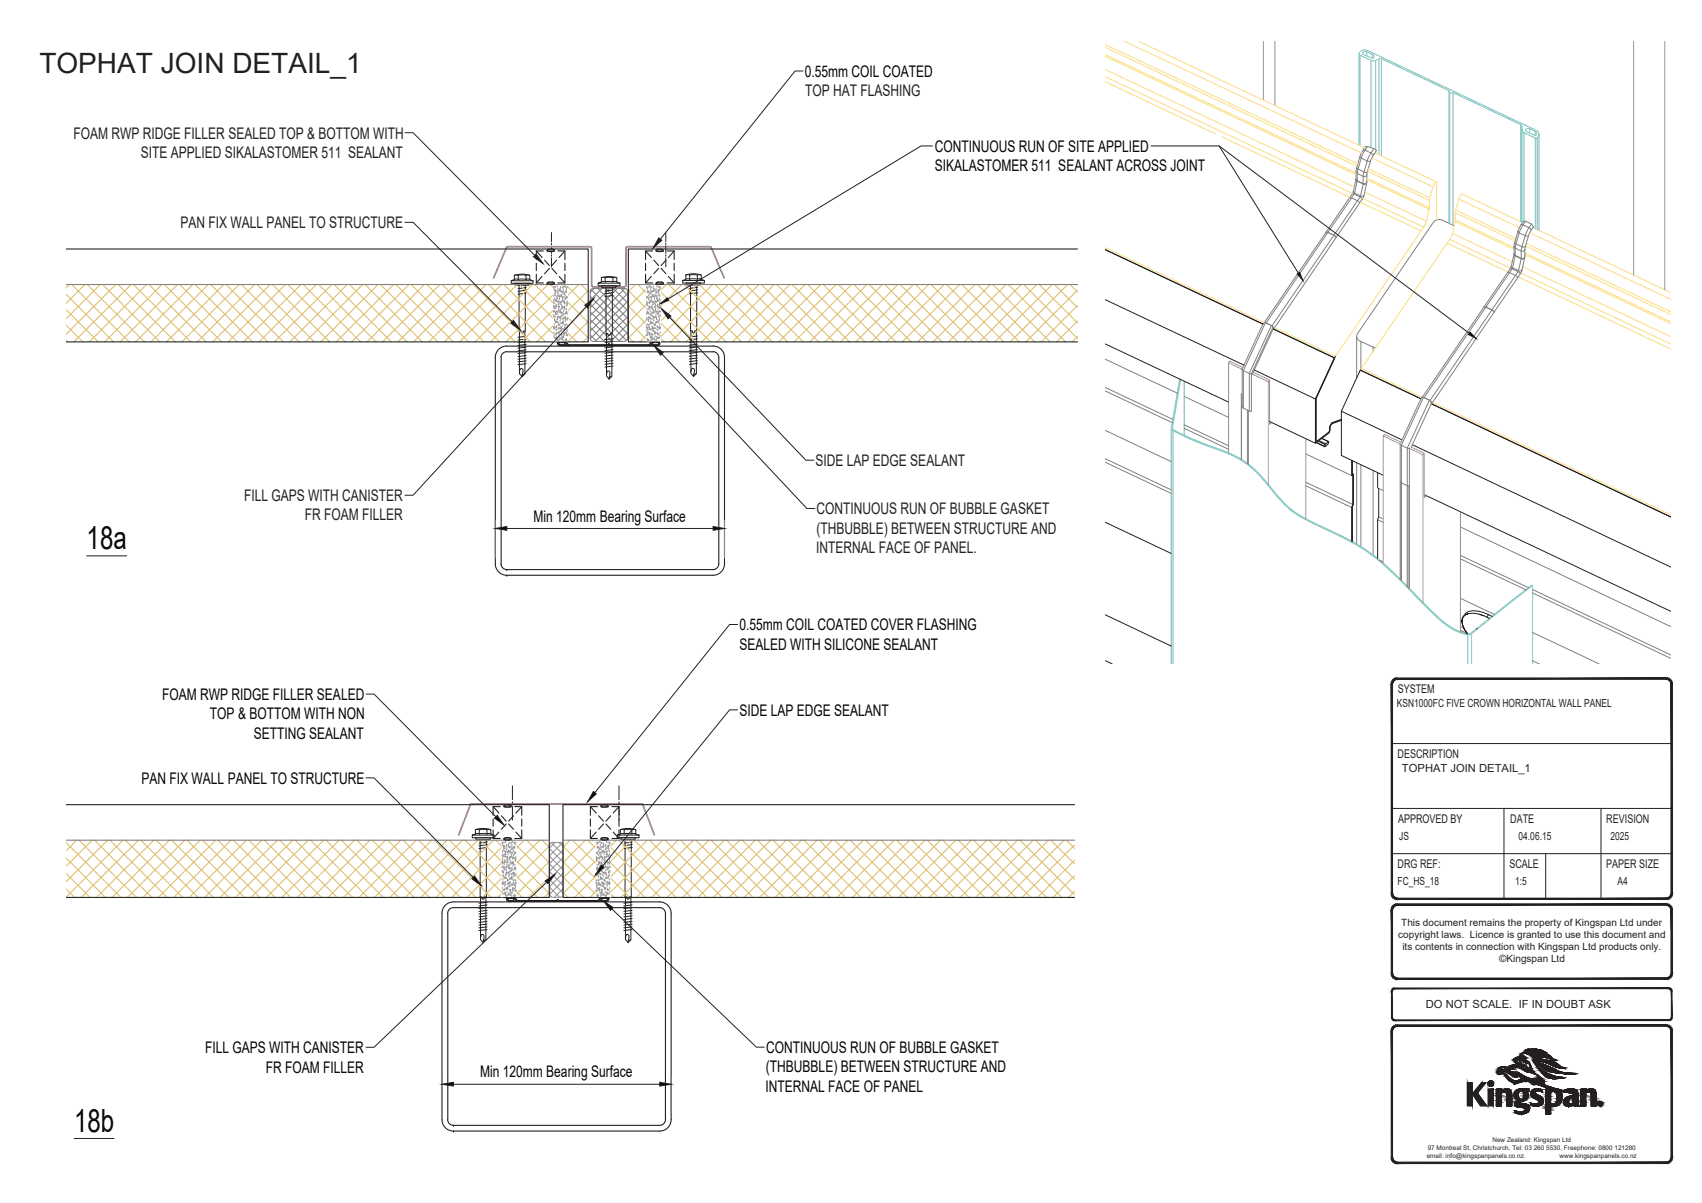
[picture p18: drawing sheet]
<svg xmlns="http://www.w3.org/2000/svg" width="297mm" height="210mm" viewBox="0 0 297 210" stroke-linecap="round" stroke-linejoin="round" font-family="sans-serif">
<defs><g id="words">
<g font-size="5.6" fill="#040503">
<text x="15.1" y="95.8">18a</text>
<text x="12.9" y="197.5">18b</text>
</g>
<text font-size="4.9" fill="#231f20" x="6.9" y="12.8">TOPHAT JOIN DETAIL_1</text>
<g font-size="2.8" fill="#040503">
<text x="140.5" y="13.4">0.55mm COIL COATED</text>
<text x="163.1" y="26.5">CONTINUOUS RUN OF SITE APPLIED</text>
<text x="163.2" y="29.9">SIKALASTOMER 511 SEALANT ACROSS JOINT</text>
<text x="93.1" y="91">Min 120mm Bearing Surface</text>
<text x="129" y="110">0.55mm COIL COATED COVER FLASHING</text>
<text x="129" y="113.4">SEALED WITH SILICONE SEALANT</text>
<text x="28.3" y="122.2">FOAM RWP RIDGE FILLER SEALED</text>
<text x="36.6" y="125.6">TOP &amp; BOTTOM WITH NON</text>
<text x="129" y="124.9">SIDE LAP EDGE SEALANT</text>
<text x="44.3" y="128.9">SETTING SEALANT</text>
<text x="24.7" y="136.8">PAN FIX WALL PANEL TO STRUCTURE</text>
<text x="35.8" y="183.8">FILL GAPS WITH CANISTER</text>
<text x="133.7" y="183.8">CONTINUOUS RUN OF BUBBLE GASKET</text>
<text x="46.4" y="187.2">FR FOAM FILLER</text>
<text x="83.8" y="188.1">Min 120mm Bearing Surface</text>
<text x="133.6" y="190.5">INTERNAL FACE OF PANEL</text>
<text x="133.7" y="187.2">(THBUBBLE) BETWEEN STRUCTURE AND</text>
</g>
<g font-size="2.8" fill="#231f20">
<text x="140.5" y="16.8">TOP HAT FLASHING</text>
<text x="12.8" y="24.2">FOAM RWP RIDGE FILLER SEALED TOP &amp; BOTTOM WITH</text>
<text x="24.6" y="27.6">SITE APPLIED SIKALASTOMER 511 SEALANT</text>
<text x="31.5" y="39.8">PAN FIX WALL PANEL TO STRUCTURE</text>
<text x="142.3" y="81.3">SIDE LAP EDGE SEALANT</text>
<text x="42.6" y="87.5">FILL GAPS WITH CANISTER</text>
<text x="142.5" y="89.8">CONTINUOUS RUN OF BUBBLE GASKET</text>
<text x="53.2" y="90.8">FR FOAM FILLER</text>
<text x="142.5" y="93.1">(THBUBBLE) BETWEEN STRUCTURE AND</text>
<text x="142.4" y="96.5">INTERNAL FACE OF PANEL.</text>
</g>
<g font-size="2.1" fill="#231f20">
<text x="243.9" y="121">SYSTEM</text>
<text x="243.9" y="132.3">DESCRIPTION</text>
<text x="244" y="143.6">APPROVED BY</text>
<text x="263.6" y="143.6">DATE</text>
<text x="280.3" y="143.6">REVISION</text>
<text x="243.9" y="151.5">DRG REF:</text>
<text x="263.4" y="151.5">SCALE</text>
<text x="280.3" y="151.5">PAPER SIZE</text>
</g>
<g font-size="2" fill="#231f20">
<text x="243.8" y="123.5">KSN1000FC FIVE CROWN HORIZONTAL WALL PANEL</text>
<text x="244.7" y="134.8">TOPHAT JOIN DETAIL_1</text>
<text x="244.2" y="146.6">JS</text>
<text x="265" y="146.6">04.06.15</text>
<text x="281.1" y="146.6">2025</text>
<text x="243.9" y="154.5">FC_HS_18</text>
<text x="264.4" y="154.5">1:5</text>
<text x="282.3" y="154.5">A4</text>
<text x="248.9" y="176">DO NOT SCALE. IF IN DOUBT ASK</text>
</g>
<g font-size="1.7" fill="#231f20">
<text x="244.6" y="161.7">This document remains the property of Kingspan Ltd under</text>
<text x="244" y="163.8">copyright laws. Licence is granted to use this document and</text>
<text x="244.7" y="165.8">its contents in connection with Kingspan Ltd products only.</text>
<text x="261.7" y="167.9">©Kingspan Ltd</text>
</g>
<g font-size="1.1" fill="#231f20">
<text x="249" y="202.1">email: info@kingspanpanels.co.nz.</text>
<text x="249.2" y="200.7">97 Montreal St, Christchurch, Tel: 03 260 5530, Freephone: 0800 121280</text>
<text x="260.5" y="199.4">New Zealand: Kingspan Ltd</text>
<text x="272.2" y="202.1">www.kingspanpanels.co.nz</text>
</g>
</g></defs>
<g fill="none" stroke="#808180" stroke-width=".19">
<path d="M103 54.4l5.2 5.2M103 53.1l6.4 6.3M103 55.8l3.8 3.8M103 57.1l2.5 2.5M103 51.7l6.6 6.6M103 58.5l1.2 1.1M103.2 50.5l6.4 6.4M103.5 50.3l-.2 .1-.3 .5v8.1M103.5 50.3h5.4M103.7 50.3l-.7 .7M104.3 50.3l5.2 5.3M105.1 50.3l-2.1 2.1"/>
<path d="M105.7 50.3l3.8 3.9M106.4 50.3l-3.4 3.4M107 50.3l2.5 2.6M107.8 50.3l-4.8 4.8M108.3 50.3l1.2 1.2M108.9 50.3l.4 .2 .2 .4 .1 8M109.1 50.3l-6.1 6.1M109.5 51.3l-6.5 6.5M109.5 55.3l-4.3 4.3M109.5 54l-5.6 5.6M109.5 52.6l-6.5 6.5M109.5 58.9l-.1 .5-.4 .2h-5.5l-.4-.3-.1-.3"/>
<path d="M109.6 58l-1.7 1.6M109.6 56.6l-3 3"/>
</g>
<g fill="none" stroke="#231f20" stroke-width=".19">
<path d="M11.5 43.5h91.2v16.2h-91.2M97.3 59.7l.1 .4 .4 .2M97.6 59.9l-.3 .2M97.6 59.6l-.3 .2M97.6 59.8v.3l.2 .1M97.6 59.8h1l-.1 .3-.7 .1M97.9 59.6l-.3 .2M98.1 59.6l-.2 .2M98.4 59.6l-.3 .2M98.5 59.8h.1M98.6 59.6l-.2 .2M98.8 59.7l-.2 .2"/>
<path d="M99 59.8l-.6 .5M99 60l-.3 .3M113.9 60l-.4 .3M114 59.6l-.7 .7M114.3 59.6l-.3 .2M114.5 59.6l-.2 .2M114.8 59.6l-.2 .2M114.9 59.8v.1l-.1 .2-.7 .1M114.9 59.8h-1v.3l.2 .1M115.1 59.6l-.2 .2M115.2 59.7l-.1 .4-.4 .2M115.2 59.7l-.2-.2-1.1 .1h-.2l-.5 .6h-6.7l-.2-.2-.3 .2h-6.7l-.5-.6h-.2l-1.3 .1"/>
<path d="M115.2 59.7l-.2 .3M87.4 62.4a.97 .97 0 0 1 1.1-1h35.9a1.01 1.01 0 0 1 1 1v36a1.01 1.01 0 0 1-1 1h-35.9M87.5 62.4v36M88.4 60.4a2 2 0 0 0-2 2v36a2 2 0 0 0 2 2M88.5 60.4h36M97.6 60.1l-.1 .1M97.8 60.3h16.9M97.8 60.2l-.1 .1M98 60.2l-.1 .1M98.3 60.2l-.1 .1M99.2 60.1l-.2 .2M99.4 60.2l-.2 .1"/>
<path d="M99.7 60.2l-.2 .1M99.9 60.2l-.1 .1M100.2 60.2l-.1 .1M100.5 60.2l-.2 .1M100.8 60.2l-.2 .1M101 60.2l-.1 .1M101.3 60.2l-.2 .1M101.6 60.2l-.2 .1M101.8 60.2l-.1 .1M102.1 60.2l-.2 .1M102.4 60.2l-.2 .1M102.6 60.2l-.1 .1"/>
<path d="M102.9 60.2l-.2 .1M103.2 60.2l-.2 .1M103.4 60.2l-.1 .1M103.7 60.2l-.1 .1M104 60.2l-.2 .1M104.2 60.2l-.1 .1M104.5 60.2l-.1 .1M104.8 60.2l-.2 .1M105 60.2l-.1 .1M105.3 60.2l-.1 .1M105.6 60.2l-.2 .1M105.9 60.2l-.2 .1"/>
<path d="M106.3 60l-.3 .3M106.4 60.1l-.1 .2M106.7 60.2l-.2 .1M106.9 60.2l-.1 .1M107.2 60.2l-.1 .1M107.5 60.2l-.2 .1M107.8 60.2l-.2 .1M108 60.2l-.1 .1M108.3 60.2l-.2 .1M108.6 60.2l-.2 .1M108.8 60.2l-.1 .1M109.1 60.2l-.2 .1"/>
<path d="M109.4 60.2l-.2 .1M109.6 60.2l-.1 .1M109.9 60.2l-.2 .1M110.2 60.2l-.2 .1M110.4 60.2l-.1 .1M110.7 60.2l-.1 .1M111 60.2l-.2 .1M111.2 60.2l-.1 .1M111.5 60.2l-.1 .1M111.8 60.2l-.2 .1M112.1 60.2l-.2 .1M112.3 60.2l-.1 .1"/>
<path d="M112.6 60.2l-.1 .1M112.9 60.2l-.2 .1M113.1 60.2l-.1 .1M114 60.1l-.2 .2M114.2 60.2l-.1 .1M114.5 60.2l-.2 .1M114.8 60.2l-.2 .1M115.2 60l-.3 .3M124.4 60.4a2 2 0 0 1 2 2v36a2 2 0 0 1-2 2h-35.9M87.4 98.4a1.01 1.01 0 0 0 1 1M88.5 99.4h.1M88.5 100.4h.1"/>
</g>
<g fill="none" stroke="#231f20" stroke-width=".17">
<path d="M89.8 48.8h.6M89.8 48.8l-.6 .2h3.8M89.8 48.8v-.7l1.3-.3 1.4 .3v.7M89.9 49.5h2.5l-.1 .3h-2.4zM90.4 48.1v.7M90.6 57.8h.3l.1 .3 .1 .1 .2-.2M90.6 49.8l.1 15.4 .4 .5 .5-.5 .1-15.4M91.7 57.8h-.3l-.1 .2M91.8 48.8h.6M91.8 48.1h.6M91.8 48.1h-2M91.8 48.1v.7h-1.4"/>
<path d="M91.8 59.2l-1.4 .2M91.8 59.7l-1.4 .1M91.8 58.7l-1.4 .2M91.8 50.2l-1.4 .2M91.8 50.6l-1.4 .3M91.8 51.1l-1.4 .2M92.5 48.8l.5 .2M93 49v.5h-.7h-3.1v-.5M96.2 40.6v1.6M96.2 42.4v.3M96.2 43v1.2M96.2 44.5v.2"/>
<path d="M96.2 45v1.6M104.4 49.4v.5h3.8v-.5M105 49.2h.6M105 49.2l-.6 .2h3.8M105 48.5v.7M105 49.9h2.6l-.1 .3h-2.4zM105.6 49.2h1.4M105.6 48.5v.7M105.8 58.2h.3v.3l.2 .1 .2-.2M105.8 50.2l.1 15.5 .4 .5 .5-.5 .1-15.5M106.9 58.2h-.4v.2M107 48.5h-2"/>
<path d="M107 48.5h.6l-1.3-.2-1.4 .2M107 48.5v.7h.6M107 59.6l-1.4 .2M107 59.1l-1.4 .2M107 50.6l-1.4 .2M107 51.1l-1.4 .2M107 51.6l-1.4 .2M107.6 49.2l.6 .2M107.6 48.5v.7M119.7 48v.8M119.7 48.8l-.6 .2h3.8M119.8 49.4h2.5l-.1 .3h-2.4z"/>
<path d="M120.4 48v.8M120.5 57.7h.3l.1 .2M120.5 49.7l.1 15.5 .4 .5 .5-.5 .1-15.5M121.6 57.7h-.3l-.3 .4-.2-.2M121.7 48.7h-2M121.7 48.7h.7M121.7 48v.8M121.7 59.1l-1.4 .2M121.7 59.6l-1.4 .2M121.7 58.7l-1.4 .1M121.8 50.1l-1.5 .2M121.8 50.6l-1.5 .2"/>
<path d="M121.8 51.1l-1.5 .2M122.4 48l-1.4-.2-1.3 .2h2.7M122.4 48v.8M122.4 48.8l.5 .2M122.9 49v.4h-.6h-3.2v-.4M90.7 65a.45 .45 0 0 1 .3-.7l.3 .3-.1 .8M91.6 65.3l-.5 .1v.4M91.8 60.1l-1.4 .2M91.8 60.6l-1.4 .2M91.8 61.1l-1.4 .1M91.8 61.6l-1.4 .1M91.8 62.1l-1.4 .1"/>
<path d="M91.8 62.5l-1.4 .2M91.8 63l-1.4 .2M91.8 63.5l-1.4 .2M105.9 65.4l.1-.6 .4 .1v.9M106.8 65.7l-.5 .1v.4M107 60.1l-1.4 .1M107 60.5l-1.4 .2M107 61l-1.4 .2M107 61.5l-1.4 .2M107 62l-1.4 .1M107 62.5l-1.4 .2M107 63l-1.4 .1"/>
<path d="M107 63.4l-1.4 .2M107 63.9l-1.4 .2M120.6 64.9l.1-.5 .3-.1 .2 .3-.1 .7M121.5 65.3h-.5v.4M121.7 60.1l-1.4 .1M121.7 60.6l-1.4 .1M121.7 61l-1.4 .2M121.7 61.5l-1.4 .2M121.7 62l-1.4 .2M121.7 62.5l-1.4 .2M121.7 63l-1.4 .1M121.7 63.4l-1.4 .2"/>
</g>
<path d="M102.9 43l.3 .3M103 43.1h-14.5l-2.4 5.4M103.2 49.8l.4 .3M103.2 43.4v6.4M109.3 43.4v6.4M109.3 49.8l-.3 .3h-5.4M109.5 43l-.3 .3M109.6 43.1h14.3l.2 .1M124.1 43.2l2.3 5.3" fill="none" stroke="#b9519f" stroke-width=".3"/>
<g fill="none" stroke="#dcc06c" stroke-width=".19">
<path d="M11.5 59.4l.2 .3M11.5 56.8l2.9 2.9M11.5 54l5.6 5.7M11.5 51.4l8.3 8.3M12.1 49.7l-.6 .6M12.5 49.7l10 10M14.8 49.7l-3.3 3.3M15.2 49.7l10 10M17.5 49.7l-6 6M17.9 49.7l10 10M20.2 49.7l-8.7 8.7M20.6 49.7l10 10"/>
<path d="M22.9 49.7l-10 10M23.3 49.7l10 10M25.6 49.7l-10 10M26 49.7l10 10M28.3 49.7l-10 10M28.7 49.7l10 10M31 49.7l-10 10M31.4 49.7l10 10M33.7 49.7l-10 10M34.1 49.7l10 10M36.4 49.7l-10 10M36.8 49.7l10 10"/>
<path d="M39.1 49.7l-10.1 10M39.5 49.7l10 10M41.7 49.7l-10 10M42.2 49.7l10 10M44.4 49.7l-10 10M44.9 49.7l9.9 10M47.1 49.7l-10 10M47.5 49.7l10 10M49.8 49.7l-10 10M50.2 49.7l10 10M52.5 49.7l-10 10M52.9 49.7l10 10"/>
<path d="M55.2 49.7l-10 10M55.6 49.7l10 10M57.9 49.7l-10 10M58.3 49.7l10 10M60.6 49.7l-10 10M61 49.7l10 10M63.3 49.7l-10 10M63.7 49.7l10 10M66 49.7l-10 10M66.4 49.7l10 10M68.7 49.7l-10 10M69.1 49.7l10 10"/>
<path d="M71.4 49.7l-10 10M71.8 49.7l10 10M74.1 49.7l-10 10M74.5 49.7l10 10M76.8 49.7l-10 10M77.2 49.7l10 10M79.5 49.7l-10.1 10M79.9 49.7l10 10M82.1 49.7l-9.9 10M82.6 49.7l10 10M84.8 49.7l-10 10M85.3 49.7l9.9 10"/>
<path d="M87.5 49.7l-10 10M87.9 49.7l10.1 10M90.2 49.7l-10 10M90.6 49.7l10 10M92.9 49.7l-10 10M93.3 49.7l9.4 9.3M95.6 49.7l-10 10M96 49.7l6.7 6.6M98.3 49.7l-10 10M98.7 49.7l4 3.9M101 49.7l-10 10M101.4 49.7l1.3 1.2"/>
<path d="M102.7 58.8l-.9 .9M102.7 53.4l-6.3 6.3M102.7 56.1l-3.6 3.6M102.7 50.7l-9 9"/>
</g>
<path d="M96.6 59.5h2.5" fill="none" stroke="#fff" stroke-width=".17"/>
<path d="M96.6 49.9h2.5l-2.5 9.6zM99.1 49.9l-2.5 9.6h2.5z" fill="#fff"/>
<path d="M96.6 49.9h2.5l-2.5 9.6zM99.1 49.9v9.6h-2.5zM112.8 59.5h2.5" fill="none" stroke="#fff" stroke-width=".17"/>
<g fill="none" stroke="#989898" stroke-width=".19">
<path d="M96.6 54.3h.1M96.6 53.4h.1M96.6 52.3h.1M96.6 54.9h.1M96.6 57.9h.1M96.6 57.2h.1M96.6 50h.1M96.6 57h.1M96.7 50.2h.1M96.7 52.7h.1M96.7 58.6h.1M96.7 51.5h.1"/>
<path d="M96.7 55.1h.1M96.7 53.7h.1M96.7 53.3h.1M96.7 50h.1M96.7 52.9h.1M96.7 50.5h.1M96.7 56.5h.1M96.7 52h.1M96.7 57.3h.1M96.8 54.2h.1M96.8 58.9h.1M96.8 53.6h.1"/>
<path d="M96.8 55.6h.1M96.8 55.8h.1M96.8 57.2h.1M96.8 51.3h.1M96.8 56.9h.1M96.8 58.3h.1M96.9 57h.1M96.9 55.1h.1M96.9 52.3h.1M96.9 50.8h.1M96.9 55.2h.1M96.9 50.7h.1"/>
<path d="M96.9 55.9h.1M96.9 52.4h.1M96.9 50.5h.1M96.9 51.1h.1M96.9 53.5h.1M96.9 58.9h.1M96.9 54.4h.1M96.9 50h.1M97 56.1h.1M97 54.7h.1M97 51h.1M97 58.3h.1"/>
<path d="M97 51.5h.1M97 58.2h.1M97 53.7h.1M97 58.9h.1M97 54.6h.1M97 50.7h.1M97 57.1h.1M97.1 52h.1M97.1 53h.1M97.1 58.8h.1M97.1 58.2h.1M97.1 53.4h.1"/>
<path d="M97.1 54.3h.1M97.1 52.4h.1M97.1 57.5h.1M97.1 54.7h.1M97.1 58h.1M97.1 53.3h.1M97.2 56.9h.1M97.2 56.1h.1M97.2 53.4h.1M97.2 57.4h.1M97.2 52.1h.1M97.2 59h.1"/>
<path d="M97.2 56.2h.1M97.2 51.7h.1M97.2 58.7h.1M97.2 55.7h.1M97.2 49.9h.1M97.3 56.2h.1M97.3 54.3h.1M97.3 52h.1M97.3 59.3h.1M97.3 52.6h.1M97.3 51h.1M97.3 51.5h.1"/>
<path d="M97.3 55.5h.1M97.3 55.6h.1M97.3 55.3h.1M97.3 50.3h.1M97.3 59.2h.1M97.4 54.8h.1M97.4 50.7h.1M97.4 59.3h.1M97.4 50.6h.1M97.4 58h.1M97.4 54.3h.1M97.4 51.1h.1"/>
<path d="M97.4 58.1h.1M97.4 56.2h.1M97.4 54.1h.1M97.4 52.5h.1M97.4 53h.1M97.5 53.4h.1M97.5 51.6h.1M97.5 58.6h.1M97.5 53.8h.1M97.5 56.7h.1M97.5 55.2h.1M97.5 57.2h.1"/>
<path d="M97.5 57.9h.1M97.5 56.5h.1M97.5 53h.1M97.6 57.9h.1M97.6 52.5h.1M97.6 52.8h.1M97.6 56.6h.1M97.6 58.1h.1M97.6 57.3h.1M97.6 59.2h.1M97.6 51.7h.1M97.6 55.3h.1"/>
<path d="M97.6 53.5h.1M97.6 52.1h.1M97.7 59.1h.1M97.7 50.7h.1M97.7 56.6h.1M97.7 50.4h.1M97.7 54.4h.1M97.7 58.9h.1M97.7 51.4h.1M97.7 54.1h.1M97.7 55.9h.1M97.7 57.1h.1"/>
<path d="M97.8 50.3h.1M97.8 50.4h.1M97.8 57.7h.1M97.8 51.6h.1M97.8 50.7h.1M97.8 54h.1M97.8 57.2h.1M97.8 55.2h.1M97.8 53h.1M97.8 55.4h.1M97.8 57.6h.1M97.9 54.3h.1"/>
<path d="M97.9 52.6h.1M97.9 50h.1M97.9 50.7h.1M97.9 59h.1M97.9 55.7h.1M97.9 54.5h.1M97.9 52.7h.1M97.9 56.3h.1M97.9 57h.1M97.9 58.3h.1M98 51.7h.1M98 53.8h.1"/>
<path d="M98 58.3h.1M98 51.4h.1M98 50.8h.1M98 59.1h.1M98 57.3h.1M98 55.1h.1M98 54.5h.1M98 57.6h.1M98 53.2h.1M98 53.5h.1M98 52.6h.1M98 58.7h.1"/>
<path d="M98.1 55h.1M98.1 58.2h.1M98.1 56.9h.1M98.1 52.5h.1M98.1 58.6h.1M98.1 53.6h.1M98.1 50.1h.1M98.1 50.8h.1M98.1 56.2h.1M98.2 59.2h.1M98.2 51.8h.1M98.2 58.9h.1"/>
<path d="M98.2 53.7h.1M98.2 52.1h.1M98.2 56.4h.1M98.2 53.5h.1M98.2 54.5h.1M98.2 55.6h.1M98.2 57.3h.1M98.2 54.8h.1M98.2 51.1h.1M98.2 52.4h.1M98.3 51.7h.1M98.3 56.1h.1"/>
<path d="M98.3 55.5h.1M98.3 59.4h.1M98.3 54.9h.1M98.3 57.5h.1M98.3 52.4h.1M98.3 58.8h.1M98.3 50.4h.1M98.3 50h.1M98.3 50.8h.1M98.3 56h.1M98.4 58.3h.1M98.4 54.2h.1"/>
<path d="M98.4 56.4h.1M98.4 58.7h.1M98.4 52.7h.1M98.4 51.1h.1M98.4 53.6h.1M98.4 51.8h.1M98.4 53.5h.1M98.4 55.4h.1M98.4 58h.1M98.4 54.7h.1M98.5 57.4h.1M98.5 49.9h.1"/>
<path d="M98.5 58.3h.1M98.5 52.7h.1M98.5 57.3h.1M98.5 52.8h.1M98.5 58h.1M98.5 53.5h.1M98.5 51.2h.1M98.5 52.6h.1M98.5 57.1h.1M98.6 52.2h.1M98.6 53.4h.1M98.6 53.9h.1"/>
<path d="M98.6 55.5h.1M98.6 53.7h.1M98.6 56.6h.1M98.6 55.3h.1M98.6 57h.1M98.6 59.3h.1M98.6 50.9h.1M98.6 51.5h.1M98.7 55.9h.1M98.7 56.6h.1M98.7 54.6h.1M98.7 57.9h.1"/>
<path d="M98.7 52.1h.1M98.7 59.3h.1M98.7 55.3h.1M98.7 50.8h.1M98.7 55.7h.1M98.7 51.8h.1M98.7 50h.1M98.8 57.4h.1M98.8 55.6h.1M98.8 59.3h.1M98.8 50.1h.1M98.8 54.4h.1"/>
<path d="M98.8 54.5h.1M98.8 52.8h.1M98.8 54.6h.1M98.8 50.8h.1M98.8 58.1h.1M98.8 50.9h.1M98.8 59.1h.1M98.8 56.5h.1M98.9 50.4h.1M98.9 53.9h.1M98.9 57.2h.1M98.9 58.4h.1"/>
<path d="M98.9 58h.1M98.9 51.7h.1M98.9 51.9h.1M98.9 53h.1M98.9 59.3h.1M98.9 57.5h.1M98.9 53.2h.1M99 54.4h.1M99 53.1h.1M99 54.7h.1M99 57.7h.1M99 52.8h.1"/>
<path d="M99 52.5h.1M99 55.7h.1M99 51.8h.1M99 56.7h.1M99 58.4h.1M99 50h.1M99 57.1h.1M99 57h.1M99 55.4h.1M99.1 58.4h.1"/>
</g>
<g fill="none" stroke="#808180" stroke-width=".19">
<path d="M11.5 49.7h91.2M95.8 43.5l-.3 .2M95.8 49.2l-.3 .2M96.1 43.5l-.5 .3M96.1 49.2l-.5 .4M96.3 43.5l-.6 .4M96.3 49.2l-.6 .4M96.6 43.5l-.6 .4M96.6 49.3l-.6 .3M96.7 43.6l-.4 .3M96.7 49.3l-.4 .3M96.7 43.8l-.2 .1"/>
<path d="M96.7 49.5l-.2 .1"/>
</g>
<g fill="none" stroke="#231f20" stroke-width=".19">
<path d="M93.6 43.8l1 1.1M93.6 46v1.2M93.6 47.9v1.5M93.6 49.4h1.2M94.6 48.2l-1 1.2M94.8 43.8h-1.2v1.5M95 45.4l.9 1M95.5 49.4h1.2M95.5 43.8h1.2M95.5 49.4l.2-.1 .7-.1 .3 .2M95.5 49.4l.3 .2h.8l.1-.2M95.5 43.7h.1"/>
<path d="M95.5 49.5h.1M95.9 46.8l-.9 1M96.3 46.8l.9 1M96.7 43.7l-.1-.2h-.8l-.3 .2M96.7 43.7h.1M96.7 49.5h.1M96.7 43.7l-.1 .2h-.8l-.3-.2M97.2 45.4l-.9 1M97.4 43.8h1.2v1.5M97.6 48.2l1 1.2M98.6 47.9v1.5h-1.2M98.6 46v1.2"/>
<path d="M98.6 43.8l-1 1.1M188 43.5h-78.3v16.2h78.3"/>
</g>
<g fill="none" stroke="#dcc06c" stroke-width=".19">
<path d="M109.7 56.1l3.5 3.6M109.7 50.7l8.9 9M109.7 53.4l6.2 6.3M109.7 58.8l.8 .9M110.9 49.7l-1.2 1.2M111.3 49.7l10 10M113.6 49.7l-3.9 3.9M114 49.7l10 10M116.3 49.7l-6.6 6.6M116.7 49.7l10 10M119 49.7l-9.3 9.3M119.4 49.7l10 10"/>
<path d="M121.7 49.7l-10 10M122.1 49.7l10 10M124.4 49.7l-10 10M124.8 49.7l10 10M127.1 49.7l-10 10M127.5 49.7l10 10M129.8 49.7l-10 10M130.2 49.7l10 10M132.5 49.7l-10 10M132.9 49.7l10 10M135.1 49.7l-9.9 10M135.6 49.7l10 10"/>
<path d="M137.8 49.7l-10 10M138.3 49.7l10 10M140.5 49.7l-10 10M140.9 49.7l10 10M143.2 49.7l-10 10M143.6 49.7l10 10M145.9 49.7l-10 10M146.3 49.7l10 10M148.6 49.7l-10 10M149 49.7l10 10M151.3 49.7l-10 10M151.7 49.7l10 10"/>
<path d="M154 49.7l-10 10M154.4 49.7l10 10M156.7 49.7l-10 10M157.1 49.7l10 10M159.4 49.7l-10 10M159.8 49.7l10 10M162.1 49.7l-10 10M162.5 49.7l10 10M164.8 49.7l-10 10M165.2 49.7l10 10M167.5 49.7l-10 10M167.9 49.7l10 10"/>
<path d="M170.2 49.7l-10 10M170.6 49.7l10 10M172.9 49.7l-10 10M173.3 49.7l10 10M175.6 49.7l-10 10M176 49.7l10 10M178.3 49.7l-10 10M178.7 49.7l9.3 9.4M180.9 49.7l-10 10M181.4 49.7l6.6 6.7M183.6 49.7l-10 10M184 49.7l4 4"/>
<path d="M186.3 49.7l-10 10M186.7 49.7l1.3 1.3M188 58.7l-.9 1M188 56l-3.6 3.7M188 53.3l-6.3 6.4M188 50.6l-9 9.1"/>
</g>
<path d="M112.8 49.9l2.5 9.6v-9.6zM112.8 49.9l2.5 9.6h-2.5z" fill="#fff"/>
<path d="M112.8 49.9l2.5 9.6h-2.5zM112.8 49.9h2.5v9.6z" fill="none" stroke="#fff" stroke-width=".17"/>
<g fill="none" stroke="#989898" stroke-width=".19">
<path d="M112.8 58.4h.1M112.8 55.4h.1M112.8 57h.1M112.8 57.1h.1M112.8 50h.1M112.9 55.7h.1M112.9 51.8h.1M112.9 52.5h.1M112.9 56.7h.1M112.9 52.8h.1M112.9 54.7h.1M112.9 53.1h.1"/>
<path d="M112.9 57.7h.1M112.9 54.4h.1M112.9 53.2h.1M112.9 57.5h.1M112.9 53h.1M112.9 51.9h.1M112.9 59.3h.1M113 58.4h.1M113 51.7h.1M113 58h.1M113 53.9h.1M113 50.4h.1"/>
<path d="M113 54.4h.1M113 57.2h.1M113 56.5h.1M113 59.1h.1M113 58.1h.1M113 50.8h.1M113 50.9h.1M113 52.8h.1M113 54.5h.1M113.1 50.1h.1M113.1 54.6h.1M113.1 54.4h.1"/>
<path d="M113.1 55.6h.1M113.1 59.3h.1M113.1 50h.1M113.1 57.4h.1M113.1 51.8h.1M113.1 55.7h.1M113.1 50.8h.1M113.1 55.3h.1M113.2 50.8h.1M113.2 59.3h.1M113.2 52.1h.1M113.2 54.6h.1"/>
<path d="M113.2 57.9h.1M113.2 55.9h.1M113.2 51.5h.1M113.2 56.6h.1M113.2 50.9h.1M113.2 57h.1M113.2 55.3h.1M113.3 53.7h.1M113.3 53.9h.1M113.3 53.4h.1M113.3 52.2h.1M113.3 56.6h.1"/>
<path d="M113.3 55.5h.1M113.3 58.3h.1M113.3 52.6h.1M113.3 57.1h.1M113.3 51.2h.1M113.3 53.5h.1M113.3 58h.1M113.3 52.8h.1M113.3 57.3h.1M113.3 52.7h.1M113.4 58.3h.1M113.4 49.9h.1"/>
<path d="M113.4 57.4h.1M113.4 54.7h.1M113.4 58h.1M113.4 55.4h.1M113.4 53.5h.1M113.4 51.8h.1M113.4 51.1h.1M113.4 53.6h.1M113.5 56.4h.1M113.5 52.7h.1M113.5 54.2h.1M113.5 58.7h.1"/>
<path d="M113.5 58.3h.1M113.5 56h.1M113.5 50.8h.1M113.5 50h.1M113.5 58.8h.1M113.6 50.4h.1M113.6 52.4h.1M113.6 57.5h.1M113.6 54.9h.1M113.6 59.4h.1M113.6 55.5h.1M113.6 56.1h.1"/>
<path d="M113.6 51.1h.1M113.6 51.7h.1M113.6 54.8h.1M113.6 57.3h.1M113.6 55.6h.1M113.6 54.5h.1M113.7 56.4h.1M113.7 53.5h.1M113.7 53.7h.1M113.7 51.8h.1M113.7 58.9h.1M113.7 52.1h.1"/>
<path d="M113.7 56.2h.1M113.7 59.2h.1M113.7 50.8h.1M113.7 50.1h.1M113.7 53.6h.1M113.7 58.6h.1M113.8 52.5h.1M113.8 56.9h.1M113.8 58.2h.1M113.8 55h.1M113.8 58.7h.1M113.8 52.6h.1"/>
<path d="M113.8 53.5h.1M113.8 51.4h.1M113.8 53.2h.1M113.8 54.5h.1M113.9 55.1h.1M113.9 57.6h.1M113.9 57.3h.1M113.9 59.1h.1M113.9 50.8h.1M113.9 51.4h.1M113.9 53.8h.1M113.9 51.7h.1"/>
<path d="M113.9 56.3h.1M113.9 58.3h.1M113.9 57h.1M114 52.7h.1M114 56.3h.1M114 55.7h.1M114 54.5h.1M114 59h.1M114 50.7h.1M114 50h.1M114 52.6h.1M114 54.3h.1"/>
<path d="M114 57.6h.1M114 53h.1M114 55.2h.1M114 55.4h.1M114 57.2h.1M114.1 54h.1M114.1 50.7h.1M114.1 51.6h.1M114.1 57.7h.1M114.1 50.3h.1M114.1 57.1h.1M114.1 50.4h.1"/>
<path d="M114.1 55.9h.1M114.1 54.1h.1M114.1 54.4h.1M114.1 58.9h.1M114.1 51.4h.1M114.2 50.4h.1M114.2 50.7h.1M114.2 59.1h.1M114.2 54.4h.1M114.2 55.3h.1M114.2 56.6h.1M114.2 52.1h.1"/>
<path d="M114.2 53.5h.1M114.2 51.7h.1M114.3 59.2h.1M114.3 57.3h.1M114.3 58.1h.1M114.3 52.8h.1M114.3 56.6h.1M114.3 57.9h.1M114.3 52.5h.1M114.3 56.5h.1M114.3 53h.1M114.3 57.2h.1"/>
<path d="M114.4 56.7h.1M114.4 53.4h.1M114.4 55.2h.1M114.4 58.6h.1M114.4 51.6h.1M114.4 53.8h.1M114.4 53h.1M114.4 52.5h.1M114.4 57.9h.1M114.4 54.1h.1M114.4 56.2h.1M114.4 51.1h.1"/>
<path d="M114.4 58h.1M114.4 58.1h.1M114.5 54.3h.1M114.5 59.3h.1M114.5 50.6h.1M114.5 50.7h.1M114.5 54.8h.1M114.5 50.3h.1M114.5 55.3h.1M114.5 59.2h.1M114.5 51.5h.1M114.6 55.6h.1"/>
<path d="M114.6 51h.1M114.6 55.5h.1M114.6 52.6h.1M114.6 59.3h.1M114.6 52h.1M114.6 54.3h.1M114.6 56.2h.1M114.6 55.7h.1M114.6 58.7h.1M114.6 51.7h.1M114.6 59h.1M114.6 49.9h.1"/>
<path d="M114.7 57.4h.1M114.7 52.1h.1M114.7 53.4h.1M114.7 56.9h.1M114.7 56.1h.1M114.7 53.3h.1M114.7 52.4h.1M114.7 58h.1M114.7 54.7h.1M114.8 52.4h.1M114.8 53.4h.1M114.8 58.2h.1"/>
<path d="M114.8 53h.1M114.8 57.5h.1M114.8 54.3h.1M114.8 52h.1M114.8 58.8h.1M114.8 57.1h.1M114.8 54.6h.1M114.8 58.9h.1M114.8 50.7h.1M114.8 56.1h.1M114.8 53.7h.1M114.8 51.5h.1"/>
<path d="M114.9 58.3h.1M114.9 51h.1M114.9 56.1h.1M114.9 54.7h.1M114.9 50h.1M114.9 58.9h.1M114.9 53.5h.1M114.9 51.1h.1M114.9 54.4h.1M114.9 50.5h.1M115 55.9h.1M115 52.4h.1"/>
<path d="M115 50.7h.1M115 55.2h.1M115 50.8h.1M115 52.3h.1M115 55.1h.1M115 57h.1M115 58.3h.1M115.1 57.2h.1M115.1 56.9h.1M115.1 51.3h.1M115.1 55.8h.1M115.1 54.2h.1"/>
<path d="M115.1 55.6h.1M115.1 53.6h.1M115.1 52h.1M115.1 50.5h.1M115.1 58.9h.1M115.1 52.9h.1M115.1 57.3h.1M115.1 50h.1M115.1 56.5h.1M115.1 53.3h.1M115.2 53.7h.1M115.2 55.1h.1"/>
<path d="M115.2 51.5h.1M115.2 58.6h.1M115.2 52.7h.1M115.2 50.2h.1M115.2 57h.1M115.2 50h.1M115.2 57.2h.1M115.2 57.9h.1M115.2 54.9h.1M115.2 52.3h.1M115.3 53.4h.1M115.3 54.3h.1"/>
</g>
<g fill="none" stroke="#808180" stroke-width=".19">
<path d="M109.7 49.7h78.3M114.5 43.8l.2 .1M114.5 49.5l.2 .1M114.6 43.6l.4 .3M114.6 49.3l.4 .3M114.7 43.5l.6 .4M114.7 49.3l.6 .3M114.9 43.5l.6 .4M114.9 49.2l.6 .4M115.2 43.5l.5 .3M115.2 49.2l.5 .4M115.5 43.5l.2 .2"/>
<path d="M115.5 49.2l.2 .2"/>
</g>
<g fill="none" stroke="#231f20" stroke-width=".19">
<path d="M112.7 43.8l1 1.1M112.7 47.9v1.5h1.2M112.7 46v1.2M113.7 48.2l-1 1.2M113.9 43.8h-1.2v1.5M114.1 45.4l.9 1M114.5 43.8h1.3M114.5 43.7h.1M114.5 49.5h.1M114.5 49.4h1.3M114.8 43.5l-.3 .2 .3 .2M114.8 49.2l-.3 .2 .3 .2"/>
<path d="M114.8 43.5h.8l.1 .2-.1 .2h-.8M114.8 49.2l.8 .1 .1 .1-.1 .2h-.8M115 46.8l-.9 1M115.4 46.8l.8 1M115.7 43.7h.1M115.7 49.5h.1M116.2 45.4l-.8 1M116.4 49.4h1.3M116.4 43.8h1.3v1.5M116.6 48.2l1.1 1.2M117.7 43.8l-1.1 1.1M117.7 46v1.2"/>
<path d="M117.7 47.9v1.5"/>
</g>
<path d="M116.2 40.6v1.6M116.2 42.4v.3M116.2 43v1.2M116.2 44.5v.2M116.2 45v1.6" fill="none" stroke="#231f20" stroke-width=".17"/>
<path d="M115 41.5l.5 .4-1.5 1.4z" fill="#231f20"/>
<path d="M140.2 12.4h-1.4l-23.6 29.3M115 41.5l.5 .4-1.5 1.4z" fill="none" stroke="#231f20" stroke-width=".17"/>
<path d="M89.6 55.9l1.2 1.7-1.6-1.2z" fill="#231f20"/>
<path d="M70.7 38.8h1.4l17.3 17.4M89.6 55.9l1.2 1.7-1.6-1.2z" fill="none" stroke="#231f20" stroke-width=".17"/>
<path d="M93.1 44.8l.5-.4 1.2 1.6z" fill="#231f20"/>
<path d="M70.7 23.2h1.4l21.2 21.4M93.1 44.8l.5-.4 1.2 1.6z" fill="none" stroke="#231f20" stroke-width=".17"/>
<path d="M115.5 53.9l1.6 1.3-.5 .4z" fill="#231f20"/>
<path d="M115.5 53.9l1.6 1.3-.5 .4zM116.9 55.4l23.7 24.9h1.4" fill="none" stroke="#231f20" stroke-width=".17"/>
<path d="M102.1 53.3l1.5-1.2-1.1 1.6z" fill="#231f20"/>
<path d="M102.1 53.3l1.5-1.2-1.1 1.6zM102.3 53.5l-30.2 32.9h-1.4" fill="none" stroke="#231f20" stroke-width=".17"/>
<path d="M114.1 60.3l1.7 1.3-.5 .4z" fill="#231f20"/>
<path d="M114.1 60.3l1.7 1.3-.5 .4zM115.5 61.8l25.3 27h1.4M88.5 92.2h36" fill="none" stroke="#231f20" stroke-width=".17"/>
<path d="M86.4 90.8v6.6M126.4 90.8v6.6" fill="none" stroke="#808180" stroke-width=".17"/>
<path d="M86.4 92.2l2.1-.3v.7z" fill="#040503"/>
<path d="M86.4 92.2l2.1-.3v.7z" fill="none" stroke="#231f20" stroke-width=".17"/>
<path d="M124.5 91.9l1.9 .3-1.9 .4z" fill="#040503"/>
<g fill="none" stroke="#231f20" stroke-width=".17">
<path d="M15.1 97h7M124.5 91.9l1.9 .3-1.9 .4zM89.4 137.2v2.4M89.4 140v.3M82.4 145.8v.4h3.8v-.4M83 144.8l1.3-.2 1.3 .2M83 146.2h2.6l-.1 .4h-2.4zM83.6 144.8h1.4M83.6 144.8h-.4l-.2 .1v.7l-.6 .2h3.8M83.7 144.9v.7M83.8 156.6h.3l.1 .3h.2l.1-.1M83.8 146.6l.1 17.4 .4 .5 .5-.5 .1-17.4"/>
<path d="M84.9 156.6h-.3l-.1 .2M85 145.6h-2M85 145.6h.6M85 145.6v-.8h.4h.2l.1 .8 .5 .2M85 157.5l-1.4 .2M85 158l-1.4 .1M85 158.4l-1.4 .2M85 158.9l-1.4 .2M85 159.4l-1.4 .1M85 159.9l-1.4 .1M85 147l-1.4 .2M85 147.4l-1.4 .2"/>
<path d="M85 147.9l-1.4 .2M89.4 140.7v2.5M107.7 145.8v.4h3.8v-.4M108.3 144.8l1.3-.2 1.3 .2M108.3 146.2h2.6l-.1 .4h-2.4zM108.9 144.8h-.4l-.2 .1v.7l-.6 .2h3.8M108.9 144.8h1.4M108.9 144.9v.7M109.1 156.6h.3l.1 .3h.2l.1-.1M109.1 146.6l.1 17.4 .4 .5 .5-.5 .1-17.4M110.2 156.6h-.3l-.1 .2M110.3 145.6h.6"/>
<path d="M110.3 145.6v-.8h.4h.2l.1 .8 .5 .2M110.3 145.6h-2M110.3 158l-1.4 .1M110.3 158.4l-1.4 .2M110.3 158.9l-1.4 .2M110.3 159.4l-1.4 .1M110.3 159.9l-1.4 .1M110.3 157.5l-1.4 .2M110.3 147l-1.4 .2M110.3 147.4l-1.4 .2M110.3 147.9l-1.4 .2M83.9 163.7a.46 .46 0 0 1 .3-.6 .42 .42 0 0 1 .3 .6l-.1 .5"/>
<path d="M84.8 164.1l-.5 .1v.4M85 160.3l-1.4 .2M85 160.8l-1.4 .2M85 161.3l-1.4 .2M85 161.8l-1.4 .2M85 162.3l-1.4 .1M109.2 163.7l.1-.5 .2-.1 .2 .1v1M110.1 164.1l-.5 .1v.4M110.3 160.3l-1.4 .2M110.3 160.8l-1.4 .2M110.3 161.3l-1.4 .2M110.3 161.8l-1.4 .2"/>
<path d="M110.3 162.3l-1.4 .1"/>
</g>
<g fill="none" stroke="#989898" stroke-width=".19">
<path d="M95.9 148.1l2.4 2.4M95.9 156l.2 .5 .3 .1h1.4M95.9 154.9l1.8 1.7M95.9 153.5l2.4 2.4M95.9 152.2l2.4 2.4M95.9 150.8l2.4 2.4M95.9 149.5l2.4 2.4M96 156.3l.3 .3M96.2 147.1l2.1 2.1M96.9 147.1l-1 .9M97.5 147.1l.8 .7M98.1 147.2l-2.2 2.2"/>
<path d="M98.3 148.3l-2.4 2.4M98.3 149.7l-2.4 2.4M98.3 151l-2.4 2.4M98.3 152.3l-2.4 2.4M98.3 153.7l-2.4 2.4M98.3 155.9l-.1 .5-.4 .2M98.3 155l-1.6 1.6M98.3 155.9v-8.5l-.2-.2-.3-.2h-1.4l-.2 .1-.3 .5v8.5"/>
</g>
<g fill="none" stroke="#231f20" stroke-width=".19">
<path d="M11.5 140.5h84.4v16.1h-84.4M77.7 158l.9-.5 .5-.1h36a2 2 0 0 1 2 2v36a2 2 0 0 1-2 2h-36a2 2 0 0 1-2-2v-36l.1-.5zM78.4 158.7l.7-.3h36a1.01 1.01 0 0 1 1 1v36a1.01 1.01 0 0 1-1 1h-36a.97 .97 0 0 1-1-1v-36zM88.6 156.9l-.2 .2M88.6 156.8l.1 .3 .2 .1M88.6 156.6l-.2 .3M88.7 156.8h-.1M88.7 157.1l-.1 .1M88.9 156.6l-.2 .2h1l-.1 .3-.2 .1M89.1 157.2l-.1 .1M89.2 156.6l-.2 .2M89.4 157.2l-.1 .1"/>
<path d="M89.4 157.2h-.5l-.2 .1M89.5 156.6l-.3 .2M89.6 156.6l.4 .2M89.6 156.6h-1.1a.43 .43 0 0 0-.1 .5 .43 .43 0 0 0 .5 .2h16.9M89.7 156.6l-.2 .2M89.9 156.7l-.2 .2M90 156.8l.2 .3M90 156.8l-.5 .5M90.1 157l-.3 .3M90.2 157.1l.1 .1M90.2 157.2l-.1 .1M90.3 157.2h6.8l.2-.2 .2 .2h6.8"/>
<path d="M90.5 157.2l-.2 .1M90.7 157.2l-.1 .1M91 157.2l-.1 .1M91.3 157.2l-.2 .1M91.5 157.2l-.1 .1M91.8 157.2l-.1 .1M92.1 157.2l-.2 .1M92.4 157.2l-.2 .1M92.6 157.2l-.1 .1M92.9 157.2l-.1 .1M93.2 157.2l-.2 .1M93.4 157.2l-.1 .1"/>
<path d="M93.7 157.2l-.1 .1M94 157.2l-.2 .1M94.3 157.2l-.2 .1M94.5 157.2l-.1 .1M94.8 157.2l-.2 .1M95.1 157.2l-.2 .1M95.3 157.2l-.1 .1M95.6 157.2l-.2 .1M95.9 157.2l-.2 .1M96.1 157.2l-.1 .1M96.4 157.2l-.2 .1M96.7 157.2l-.2 .1"/>
<path d="M96.9 157.2l-.1 .1M97.4 157l-.3 .3M97.5 157.2l-.2 .1M97.7 157.2l-.1 .1M98 157.2l-.1 .1M98.3 157.2l-.2 .1M98.5 157.2l-.1 .1M98.8 157.2l-.1 .1M99.1 157.2l-.1 .1M99.4 157.2l-.2 .1M99.6 157.2l-.1 .1M99.9 157.2l-.1 .1"/>
<path d="M100.2 157.2l-.2 .1M100.4 157.2l-.1 .1M100.7 157.2l-.1 .1M101 157.2l-.2 .1M101.3 157.2l-.2 .1M101.5 157.2l-.1 .1M101.8 157.2l-.2 .1M102.1 157.2l-.2 .1M102.3 157.2l-.1 .1M102.6 157.2l-.2 .1M102.9 157.2l-.2 .1M103.1 157.2l-.1 .1"/>
<path d="M103.4 157.2l-.2 .1M103.7 157.2l-.2 .1M103.9 157.2l-.1 .1M104.2 157.2l-.1 .1M104.7 156.8l-.4 .4M105 157l-.4 .3M105 156.6l-.3 .2M105 156.6h1.1l.2 .1M105.1 157.2l-.2 .1M105.1 156.6l-.8 .7M105.2 157.2h.6M105.3 157.2l-.1 .1"/>
<path d="M105.4 156.6l-.3 .2M105.6 157.2l-.2 .1M105.6 156.6l-.2 .2M105.8 157.2l.2-.1v-.3h-1v.3l.2 .1M105.8 157.2l-.1 .1M105.9 156.6l-.2 .2M106.2 156.6l-.3 .2M106.3 157l-.3 .3M106.3 156.7l-.1 .4-.4 .2M106.3 156.7l-.3 .3M79.1 197.4h.1M79.1 196.4h.1"/>
</g>
<path d="M80.1 145.7l2-5.4h30l2.1 5.4" fill="none" stroke="#b9519f" stroke-width=".3"/>
<g fill="none" stroke="#dcc06c" stroke-width=".19">
<path d="M11.5 155.1l1.5 1.5M11.5 152.5l4.2 4.1M11.5 149.7l6.9 6.9M11.5 147.1l9.6 9.5M13.4 146.7l-1.9 1.8M13.8 146.7l10 9.9M16.1 146.7l-4.6 4.5M16.5 146.7l10 9.9M18.8 146.7l-7.3 7.2M19.2 146.7l10 9.9M21.5 146.7l-10 9.9M21.9 146.7l10 9.9"/>
<path d="M24.2 146.7l-10 9.9M24.6 146.7l10 9.9M26.8 146.7l-9.9 9.9M27.3 146.7l10 9.9M29.6 146.7l-10.1 9.9M30 146.7l10 9.9M32.2 146.7l-9.9 9.9M32.6 146.7l10.1 9.9M34.9 146.7l-10 9.9M35.4 146.7l9.9 9.9M37.6 146.7l-10 9.9M38 146.7l10 9.9"/>
<path d="M40.3 146.7l-10 9.9M40.7 146.7l10 9.9M43 146.7l-10 9.9M43.4 146.7l10 9.9M45.7 146.7l-10 9.9M46.1 146.7l10 9.9M48.4 146.7l-10 9.9M48.8 146.7l10 9.9M51.1 146.7l-10 9.9M51.5 146.7l10 9.9M53.8 146.7l-10 9.9M54.2 146.7l10 9.9"/>
<path d="M56.5 146.7l-10 9.9M56.9 146.7l10 9.9M59.2 146.7l-10 9.9M59.6 146.7l10 9.9M61.9 146.7l-10 9.9M62.3 146.7l10 9.9M64.6 146.7l-10 9.9M65 146.7l10 9.9M67.3 146.7l-10 9.9M67.7 146.7l10 9.9M70 146.7l-10 9.9M70.4 146.7l10 9.9"/>
<path d="M72.6 146.7l-9.9 9.9M73.1 146.7l10 9.9M75.4 146.7l-10.1 9.9M75.8 146.7l9.9 9.9M78 146.7l-10 9.9M78.4 146.7l10.1 9.9M80.7 146.7l-10 9.9M81.2 146.7l9.9 9.9M83.4 146.7l-10 9.9M83.8 146.7l10 9.9M86.1 146.7l-10 9.9M86.5 146.7l9.4 9.3"/>
<path d="M88.8 146.7l-10 9.9M89.2 146.7l6.7 6.6M91.5 146.7l-10 9.9M91.9 146.7l4 3.9M94.2 146.7l-10 9.9M94.6 146.7l1.3 1.2M95.9 155.8l-.9 .8M95.9 153.1l-3.6 3.5M95.9 150.4l-6.3 6.2M95.9 147.7l-9 8.9"/>
</g>
<path d="M87.6 156.5h2.5" fill="none" stroke="#fff" stroke-width=".17"/>
<path d="M87.6 146.8h2.5l-2.5 9.7zM90.1 146.8l-2.5 9.7h2.5z" fill="#fff"/>
<path d="M87.6 146.8h2.5l-2.5 9.7zM90.1 146.8v9.7h-2.5zM104 156.5h2.5" fill="none" stroke="#fff" stroke-width=".17"/>
<g fill="none" stroke="#989898" stroke-width=".19">
<path d="M87.6 150.4h.1M87.6 151.3h.1M87.6 149.3h.1M87.7 147h.1M87.7 151.9h.1M87.7 154.1h.1M87.7 154h.1M87.7 155.5h.1M87.7 154.9h.1M87.7 149.7h.1M87.7 150.7h.1M87.7 147.2h.1"/>
<path d="M87.7 150.3h.1M87.7 152.1h.1M87.7 148.5h.1M87.7 153.4h.1M87.7 154.3h.1M87.7 149.9h.1M87.8 149h.1M87.8 147.5h.1M87.8 151.2h.1M87.8 155.9h.1M87.8 150.6h.1M87.8 152.8h.1"/>
<path d="M87.8 154.2h.1M87.8 152.6h.1M87.8 153.9h.1M87.8 148.3h.1M87.9 155.2h.1M87.9 147.6h.1M87.9 152.1h.1M87.9 149.3h.1M87.9 152.2h.1M87.9 154h.1M87.9 152.9h.1M87.9 147.7h.1"/>
<path d="M87.9 148h.1M87.9 149.4h.1M87.9 151.4h.1M87.9 147.5h.1M87.9 150.4h.1M88 146.9h.1M88 155.9h.1M88 151.6h.1M88 153.1h.1M88 148h.1M88 150.7h.1M88 155.3h.1"/>
<path d="M88 155.2h.1M88 148.5h.1M88.1 154.1h.1M88.1 147.6h.1M88.1 155.9h.1M88.1 155.8h.1M88.1 155.2h.1M88.1 154.5h.1M88.1 150h.1M88.1 151.3h.1M88.1 149h.1M88.1 149.4h.1"/>
<path d="M88.1 150.3h.1M88.2 149.3h.1M88.2 155h.1M88.2 151.7h.1M88.2 153h.1M88.2 153.8h.1M88.2 153.9h.1M88.2 154.4h.1M88.2 149h.1M88.2 150.4h.1M88.2 155.7h.1M88.2 148.7h.1"/>
<path d="M88.2 155.9h.1M88.2 153.2h.1M88.2 152.6h.1M88.2 146.9h.1M88.3 149h.1M88.3 153.2h.1M88.3 151.3h.1M88.3 156.3h.1M88.3 148h.1M88.3 152.5h.1M88.3 148.5h.1M88.3 152.6h.1"/>
<path d="M88.3 149.6h.1M88.3 156.2h.1M88.4 147.3h.1M88.4 151.8h.1M88.4 147.7h.1M88.4 152.2h.1M88.4 156.3h.1M88.4 147.6h.1M88.4 151.3h.1M88.4 154.9h.1M88.4 148.1h.1M88.4 155.1h.1"/>
<path d="M88.5 151.1h.1M88.5 153.2h.1M88.5 149.5h.1M88.5 154.9h.1M88.5 155.6h.1M88.5 150h.1M88.5 150.4h.1M88.5 148.6h.1M88.5 150.8h.1M88.5 153.7h.1M88.5 152.2h.1M88.5 154.1h.1"/>
<path d="M88.6 154.9h.1M88.6 153.5h.1M88.6 149.7h.1M88.6 154.8h.1M88.6 149.5h.1M88.6 153.6h.1M88.6 154.2h.1M88.6 156.2h.1M88.6 155.1h.1M88.6 152.3h.1M88.6 148.7h.1M88.7 149h.1"/>
<path d="M88.7 150.4h.1M88.7 153.6h.1M88.7 152.3h.1M88.7 147.7h.1M88.7 147.4h.1M88.7 151.4h.1M88.7 156.1h.1M88.7 148.4h.1M88.7 155.9h.1M88.8 151h.1M88.8 151.4h.1M88.8 154.1h.1"/>
<path d="M88.8 152.9h.1M88.8 147.4h.1M88.8 147.7h.1M88.8 154.7h.1M88.8 147.3h.1M88.8 148.6h.1M88.8 154.2h.1M88.8 152.2h.1M88.8 152.3h.1M88.9 149.9h.1M88.9 154.6h.1M88.9 155.9h.1"/>
<path d="M88.9 147h.1M88.9 147.7h.1M88.9 149.6h.1M88.9 151.3h.1M88.9 151.5h.1M88.9 152.6h.1M88.9 154h.1M88.9 149.7h.1M88.9 153.3h.1M89 155.3h.1M89 150.8h.1M89 153.3h.1"/>
<path d="M89 148.6h.1M89 148.4h.1M89 156.1h.1M89 152h.1M89 147.8h.1M89 154.3h.1M89 154.6h.1M89 150.1h.1M89 149.6h.1M89 151.5h.1M89 155.6h.1M89.1 150.5h.1"/>
<path d="M89.1 153.9h.1M89.1 152h.1M89.1 155.2h.1M89.1 153.2h.1M89.1 149.4h.1M89.1 155.6h.1M89.2 147.1h.1M89.2 150.5h.1M89.2 147.7h.1M89.2 148.8h.1M89.2 153.2h.1M89.2 155.9h.1"/>
<path d="M89.2 156.1h.1M89.2 150.7h.1M89.2 149.1h.1M89.2 151.5h.1M89.2 150.4h.1M89.2 153.4h.1M89.2 152.5h.1M89.2 149.4h.1M89.2 154.3h.1M89.3 148.1h.1M89.3 148.7h.1M89.3 151.8h.1"/>
<path d="M89.3 153.1h.1M89.3 153h.1M89.3 151.9h.1M89.3 156.3h.1M89.3 147.4h.1M89.3 154.4h.1M89.3 149.4h.1M89.3 152.5h.1M89.3 155.8h.1M89.3 147h.1M89.4 147.8h.1M89.4 153h.1"/>
<path d="M89.4 155.6h.1M89.4 151.2h.1M89.4 153.4h.1M89.4 155.2h.1M89.4 149.6h.1M89.4 148.1h.1M89.4 150.6h.1M89.4 155h.1M89.4 150.5h.1M89.4 148.7h.1M89.5 151.7h.1M89.5 152.3h.1"/>
<path d="M89.5 155.3h.1M89.5 154.3h.1M89.5 149.8h.1M89.5 150.4h.1M89.5 146.9h.1M89.5 155h.1M89.5 149.7h.1M89.6 148.2h.1M89.6 154h.1M89.6 155.3h.1M89.6 149.6h.1M89.6 149.1h.1"/>
<path d="M89.6 153.6h.1M89.6 150.4h.1M89.6 152.5h.1M89.6 150.9h.1M89.6 150.6h.1M89.6 152.2h.1M89.6 147.9h.1M89.7 148.5h.1M89.7 153.6h.1M89.7 152.9h.1M89.7 156.2h.1M89.7 154.9h.1"/>
<path d="M89.7 149.1h.1M89.7 151.6h.1M89.7 147.8h.1M89.7 156.3h.1M89.7 152.7h.1M89.7 146.9h.1M89.7 152.2h.1M89.8 148.8h.1M89.8 156.3h.1M89.8 154.4h.1M89.8 147.1h.1M89.8 151.4h.1"/>
<path d="M89.8 152.5h.1M89.8 151.6h.1M89.8 147.8h.1M89.8 149.7h.1M89.8 151.5h.1M89.8 147.9h.1M89.8 155h.1M89.9 156.1h.1M89.9 151.4h.1M89.9 150.9h.1M89.9 154.1h.1M89.9 153.5h.1"/>
<path d="M89.9 147.3h.1M89.9 155h.1M89.9 155.4h.1M89.9 148.8h.1M89.9 148.7h.1M89.9 156.3h.1M90 150.2h.1M90 150.1h.1M90 150h.1M90 154.4h.1M90 154.7h.1M90 151.6h.1"/>
<path d="M90 151.4h.1M90 149.8h.1M90 153.7h.1M90 149.5h.1M90 152.7h.1M90 148.8h.1M90 147h.1M90 154h.1M90 154.1h.1M90 155.4h.1M90.1 152.4h.1"/>
</g>
<g fill="none" stroke="#808180" stroke-width=".19">
<path d="M11.5 146.7h84.4M88.2 140.5l-.2 .1M88.2 146.2l-.2 .2M88.5 140.5l-.5 .3M88.5 146.2l-.5 .3M88.8 140.5l-.6 .4M88.8 146.2l-.6 .4M89 140.5l-.6 .4M89 146.2l-.6 .4M89.2 140.6l-.5 .3M89.2 140.8l-.2 .1M89.2 146.3l-.5 .3"/>
<path d="M89.2 146.5l-.2 .1"/>
</g>
<g fill="none" stroke="#231f20" stroke-width=".19">
<path d="M86.1 146.4h1.2M86.1 143v1.2M86.1 144.9v1.5M86.1 140.8l1 1.1M87.1 145.2l-1 1.2M87.3 140.8h-1.2v1.5M87.5 142.4l.8 .9M87.9 146.4h1.3M87.9 140.8h1.3M88 140.7h.1M88 146.4h.1M88 140.6l.9-.1 .3 .2-.2 .1-.7 .1-.3-.1z"/>
<path d="M88.3 146.6h.6M88.3 143.8l-.8 .9M88.8 143.8l.8 .9M89.2 146.4l-.3 .2M89.2 140.7h.1M89.2 146.4l-.3-.2-.8 .1-.1 .2 .3 .1M89.2 146.4h.1M89.6 142.4l-.8 .9M89.8 140.8h1.3v1.5M90 145.2l1.1 1.2M91.1 144.9v1.5h-1.3M91.1 143v1.2"/>
<path d="M91.1 140.8l-1.1 1.1M187.5 140.5h-89.2v16.1h89.2"/>
</g>
<path d="M108 137.2v2.4M108 140v.3M108 140.7v2.5" fill="none" stroke="#231f20" stroke-width=".17"/>
<g fill="none" stroke="#dcc06c" stroke-width=".19">
<path d="M98.3 150.4l6.2 6.2M98.3 147.7l8.9 8.9M98.3 153.1l3.5 3.5M98.3 155.8l.8 .8M99.5 146.7l-1.2 1.2M99.9 146.7l10 9.9M102.2 146.7l-3.9 3.9M102.6 146.7l10 9.9M104.9 146.7l-6.6 6.6M105.3 146.7l10 9.9M107.6 146.7l-9.3 9.3M108 146.7l10 9.9"/>
<path d="M110.3 146.7l-10 9.9M110.7 146.7l10 9.9M113 146.7l-10 9.9M113.4 146.7l10 9.9M115.6 146.7l-10 9.9M116.1 146.7l10 9.9M118.3 146.7l-10 9.9M118.8 146.7l9.9 9.9M121 146.7l-10 9.9M121.4 146.7l10 9.9M123.7 146.7l-10 9.9M124.1 146.7l10 9.9"/>
<path d="M126.4 146.7l-10 9.9M126.8 146.7l10 9.9M129.1 146.7l-10 9.9M129.5 146.7l10 9.9M131.8 146.7l-10 9.9M132.2 146.7l10 9.9M134.5 146.7l-10 9.9M134.9 146.7l10 9.9M137.2 146.7l-10 9.9M137.6 146.7l10 9.9M139.9 146.7l-10 9.9M140.3 146.7l10 9.9"/>
<path d="M142.6 146.7l-10 9.9M143 146.7l10 9.9M145.3 146.7l-10 9.9M145.7 146.7l10 9.9M148 146.7l-10 9.9M148.4 146.7l10 9.9M150.7 146.7l-10 9.9M151.1 146.7l10 9.9M153.4 146.7l-10 9.9M153.8 146.7l10 9.9M156 146.7l-9.9 9.9M156.5 146.7l10 9.9"/>
<path d="M158.7 146.7l-10 9.9M159.2 146.7l9.9 9.9M161.4 146.7l-10 9.9M161.8 146.7l10.1 9.9M164.1 146.7l-10 9.9M164.5 146.7l10 9.9M166.8 146.7l-10 9.9M167.2 146.7l10 9.9M169.5 146.7l-10 9.9M169.9 146.7l10 9.9M172.2 146.7l-10 9.9M172.6 146.7l10 9.9"/>
<path d="M174.9 146.7l-10 9.9M175.3 146.7l10 9.9M177.6 146.7l-10 9.9M178 146.7l9.5 9.5M180.3 146.7l-10 9.9M180.7 146.7l6.8 6.8M183 146.7l-10 9.9M183.4 146.7l4.1 4.1M185.7 146.7l-10 9.9M186.1 146.7l1.4 1.4M187.5 155.6l-1 1M187.5 152.9l-3.7 3.7"/>
<path d="M187.5 150.2l-6.4 6.4M187.5 147.5l-9.1 9.1"/>
</g>
<path d="M104 146.8l2.5 9.7v-9.7zM104 146.8l2.5 9.7h-2.5z" fill="#fff"/>
<path d="M104 146.8l2.5 9.7h-2.5zM104 146.8h2.5v9.7z" fill="none" stroke="#fff" stroke-width=".17"/>
<g fill="none" stroke="#989898" stroke-width=".19">
<path d="M104 152.4h.1M104 155.4h.1M104.1 154h.1M104.1 147h.1M104.1 155.4h.1M104.1 154.1h.1M104.1 148.8h.1M104.1 149.5h.1M104.1 153.7h.1M104.1 152.7h.1M104.1 149.8h.1M104.1 154.7h.1"/>
<path d="M104.1 151.6h.1M104.1 151.4h.1M104.1 150.1h.1M104.1 150.2h.1M104.1 154.4h.1M104.1 150h.1M104.2 156.3h.1M104.2 155.4h.1M104.2 148.8h.1M104.2 148.7h.1M104.2 155h.1M104.2 147.3h.1"/>
<path d="M104.2 154.1h.1M104.2 150.9h.1M104.2 153.5h.1M104.2 151.4h.1M104.3 155h.1M104.3 156.1h.1M104.3 147.9h.1M104.3 147.8h.1M104.3 151.6h.1M104.3 149.7h.1M104.3 151.5h.1M104.3 151.4h.1"/>
<path d="M104.3 147.1h.1M104.3 152.5h.1M104.3 156.3h.1M104.3 154.4h.1M104.3 152.2h.1M104.3 146.9h.1M104.3 148.8h.1M104.4 152.7h.1M104.4 147.8h.1M104.4 156.3h.1M104.4 151.6h.1M104.4 149.1h.1"/>
<path d="M104.4 154.9h.1M104.4 148.5h.1M104.4 153.6h.1M104.4 152.9h.1M104.5 147.9h.1M104.5 156.2h.1M104.5 154h.1M104.5 150.6h.1M104.5 152.2h.1M104.5 153.6h.1M104.5 152.5h.1M104.5 150.9h.1"/>
<path d="M104.5 150.4h.1M104.5 149.1h.1M104.5 155.3h.1M104.5 149.6h.1M104.6 155h.1M104.6 154.3h.1M104.6 149.7h.1M104.6 148.2h.1M104.6 150.4h.1M104.6 149.8h.1M104.6 146.9h.1M104.6 155.3h.1"/>
<path d="M104.6 152.3h.1M104.6 151.7h.1M104.6 150.5h.1M104.6 148.7h.1M104.7 148.1h.1M104.7 150.6h.1M104.7 149.6h.1M104.7 155.6h.1M104.7 153.4h.1M104.7 155.2h.1M104.7 151.2h.1M104.7 147.8h.1"/>
<path d="M104.8 153h.1M104.8 147h.1M104.8 147.4h.1M104.8 149.4h.1M104.8 155.8h.1M104.8 156.3h.1M104.8 154.4h.1M104.8 151.9h.1M104.8 152.5h.1M104.8 153.1h.1M104.8 148.1h.1M104.8 148.7h.1"/>
<path d="M104.8 151.8h.1M104.9 149.4h.1M104.9 152.5h.1M104.9 154.3h.1M104.9 151.5h.1M104.9 153.4h.1M104.9 150.4h.1M104.9 150.7h.1M104.9 149.1h.1M104.9 148.8h.1M104.9 155.9h.1M104.9 153.2h.1"/>
<path d="M104.9 156.1h.1M104.9 147.1h.1M104.9 147.7h.1M105 150.5h.1M105 155.6h.1M105 153.2h.1M105 149.4h.1M105 152h.1M105 153.9h.1M105 155.2h.1M105 148.4h.1M105 150.1h.1"/>
<path d="M105 149.6h.1M105 151.5h.1M105.1 154.6h.1M105.1 152h.1M105.1 154.3h.1M105.1 147.8h.1M105.1 156.1h.1M105.1 153.3h.1M105.1 155.3h.1M105.1 148.4h.1M105.1 150.8h.1M105.1 148.6h.1"/>
<path d="M105.2 149.7h.1M105.2 154h.1M105.2 153.3h.1M105.2 151.5h.1M105.2 152.6h.1M105.2 147h.1M105.2 155.9h.1M105.2 147.7h.1M105.2 149.6h.1M105.2 154.6h.1M105.2 151.3h.1M105.3 152.2h.1"/>
<path d="M105.3 152.3h.1M105.3 149.9h.1M105.3 151h.1M105.3 154.2h.1M105.3 148.6h.1M105.3 147.7h.1M105.3 147.3h.1M105.3 154.7h.1M105.3 154.1h.1M105.3 147.4h.1M105.3 152.9h.1M105.3 151.4h.1"/>
<path d="M105.4 155.9h.1M105.4 148.4h.1M105.4 147.4h.1M105.4 147.7h.1M105.4 156.1h.1M105.4 151.4h.1M105.4 152.3h.1M105.4 153.6h.1M105.4 149h.1M105.4 150.4h.1M105.4 148.7h.1M105.5 156.2h.1"/>
<path d="M105.5 154.2h.1M105.5 155.1h.1M105.5 153.6h.1M105.5 154.8h.1M105.5 149.7h.1M105.5 149.5h.1M105.5 153.5h.1M105.6 150h.1M105.6 154.9h.1M105.6 154.1h.1M105.6 153.7h.1M105.6 150.4h.1"/>
<path d="M105.6 152.2h.1M105.6 148.6h.1M105.6 150.8h.1M105.6 155.6h.1M105.6 151.1h.1M105.6 153.2h.1M105.6 149.5h.1M105.7 155.1h.1M105.7 148.1h.1M105.7 151.3h.1M105.7 154.9h.1M105.7 156.3h.1"/>
<path d="M105.7 147.6h.1M105.7 147.3h.1M105.7 147.7h.1M105.7 151.8h.1M105.7 152.2h.1M105.7 156.2h.1M105.8 152.6h.1M105.8 152.5h.1M105.8 148.5h.1M105.8 149.6h.1M105.8 156.3h.1M105.8 148h.1"/>
<path d="M105.8 151.3h.1M105.8 149h.1M105.8 153.2h.1M105.9 152.6h.1M105.9 153.2h.1M105.9 146.9h.1M105.9 155.7h.1M105.9 148.7h.1M105.9 155.9h.1M105.9 154.4h.1M105.9 149h.1M105.9 150.4h.1"/>
<path d="M105.9 153.9h.1M105.9 153h.1M105.9 149.3h.1M105.9 153.8h.1M106 150.3h.1M106 155h.1M106 151.7h.1M106 149.4h.1M106 154.5h.1M106 151.3h.1M106 149h.1M106 155.2h.1"/>
<path d="M106 155.8h.1M106 150h.1M106 154.1h.1M106 155.9h.1M106 147.6h.1M106.1 151.6h.1M106.1 155.2h.1M106.1 148.5h.1M106.1 155.3h.1M106.1 153.1h.1M106.1 150.7h.1M106.1 148h.1"/>
<path d="M106.1 146.9h.1M106.1 151.4h.1M106.1 155.9h.1M106.1 150.4h.1M106.2 148h.1M106.2 147.5h.1M106.2 149.4h.1M106.2 152.9h.1M106.2 147.7h.1M106.2 147.6h.1M106.2 152.1h.1M106.2 152.2h.1"/>
<path d="M106.2 154h.1M106.2 149.3h.1M106.2 155.2h.1M106.3 153.9h.1M106.3 148.3h.1M106.3 154.2h.1M106.3 152.8h.1M106.3 151.2h.1M106.3 152.6h.1M106.3 150.6h.1M106.3 149h.1M106.3 147.5h.1"/>
<path d="M106.3 155.9h.1M106.4 154.3h.1M106.4 147h.1M106.4 153.4h.1M106.4 149.9h.1M106.4 150.3h.1M106.4 152.1h.1M106.4 150.7h.1M106.4 148.5h.1M106.4 155.5h.1M106.4 154h.1M106.4 149.7h.1"/>
<path d="M106.4 154.1h.1M106.4 154.9h.1M106.4 147.2h.1M106.5 151.9h.1M106.5 149.3h.1M106.5 150.4h.1M106.5 151.3h.1"/>
</g>
<g fill="none" stroke="#808180" stroke-width=".19">
<path d="M98.3 146.7h89.2M104.9 140.6l.5 .3M104.9 140.8l.2 .1M104.9 146.3l.5 .3M104.9 146.5l.2 .1M105.1 140.5l.6 .4M105.1 146.2l.6 .4M105.3 140.5l.6 .4M105.3 146.2l.6 .4M105.6 140.5l.5 .3M105.6 146.2l.5 .3M105.9 140.5l.2 .1"/>
<path d="M105.9 146.2l.2 .2"/>
</g>
<g fill="none" stroke="#231f20" stroke-width=".19">
<path d="M103 140.8l1.1 1.1M103 144.9v1.5h1.3M103 143v1.2M104.1 145.2l-1.1 1.2M104.3 140.8h-1.3v1.5M104.5 142.4l.8 .9M104.9 140.8h1.3M104.9 146.4h1.3M104.9 140.7h.1M104.9 146.4h.1M104.9 140.6l.9-.1 .3 .2-.1 .1-.8 .1-.3-.1zM105.2 146.6h.6"/>
<path d="M105.3 143.8l-.8 .9M105.7 143.8l.9 .9M106.1 140.7h.1M106.1 146.4l-.3-.2-.8 .1-.1 .2 .3 .1M106.1 146.4h.1M106.1 146.4l-.3 .2M106.6 142.4l-.9 .9M106.8 146.4h1.2M106.8 140.8h1.2v1.5M107 145.2l1 1.2M108 143v1.2M108 144.9v1.5"/>
<path d="M108 140.8l-1 1.1"/>
</g>
<path d="M103.6 138.1l.5 .5-1.5 1.3z" fill="#040503"/>
<path d="M128.7 109h-1.4l-23.5 29.4M103.6 138.1l.5 .5-1.5 1.3z" fill="none" stroke="#231f20" stroke-width=".17"/>
<path d="M82.8 152.9l1.2 1.7-1.6-1.2z" fill="#040503"/>
<path d="M63.9 135.8h1.4l17.3 17.4M82.8 152.9l1.2 1.7-1.6-1.2z" fill="none" stroke="#231f20" stroke-width=".17"/>
<path d="M86.3 142.8l.5-.5 1.1 1.7z" fill="#040503"/>
<path d="M63.9 121.2h1.4l21.2 21.4M86.3 142.8l.5-.5 1.1 1.7z" fill="none" stroke="#231f20" stroke-width=".17"/>
<path d="M104.9 151l.5 .4-1.5 1.3z" fill="#040503"/>
<path d="M128.7 123.9h-1.4l-22.1 27.3M104.9 151l.5 .4-1.5 1.3z" fill="none" stroke="#231f20" stroke-width=".17"/>
<path d="M95.2 153.8l1.7-1.2-1.3 1.6z" fill="#040503"/>
<path d="M95.2 153.8l1.7-1.2-1.3 1.6zM95.4 154l-30.1 28.8h-1.4" fill="none" stroke="#231f20" stroke-width=".17"/>
<path d="M105.3 157.3l1.7 1.1-.5 .5z" fill="#040503"/>
<path d="M105.3 157.3l1.7 1.1-.5 .5zM106.8 158.7l25.2 24.1h1.4M79.1 189.3h36" fill="none" stroke="#231f20" stroke-width=".17"/>
<path d="M77.1 187.9v6.5M117.1 187.9v6.5" fill="none" stroke="#808180" stroke-width=".17"/>
<path d="M77.1 189.3l2-.4v.7z" fill="#040503"/>
<path d="M77.1 189.3l2-.4v.7z" fill="none" stroke="#231f20" stroke-width=".17"/>
<path d="M115.1 188.9l2 .4-2 .3z" fill="#040503"/>
<g fill="none" stroke="#231f20" stroke-width=".17">
<path d="M192.9 43.6l27.5 13M192.9 52.3l24.2 11.4M222.2 57.4l10.7 5.1M222.3 57.5l10.6 5-3.2 7.1v7.6l2.2-1.7 .1-.3M192.9 60l21.5 10.2M229.6 69.6v7.8l-8-3.8M229.7 77.3l1.5 .7M230 77l1.3 .6-.1 .3-1.4-.7M230.2 76.9l1.2 .6-.1 .1M231.9 77.1l-.1 .5-.6 .3M231.9 77.1l-1.2-.6 1.2 .6-.5 .4M232 74.8v.3"/>
<path d="M232.9 62.5l-3.3 7.1-10.7-5M233.1 62.2l-3.4 7.4v7.6l2.2-1.8a2.38 2.38 0 0 1 .6-1.6l1.6-.6M234.1 73.2l-1.6 .6-.3 .4-.2 .5M234.1 73.4l-1.7 .6-.2 .5-.1 .6-.2 .5-2.3 1.8M237.4 64.6l10.6 5M244.7 76.8l-10.6-5v7.7l7.3 3.5M246.5 77.6l45.1 21.4M248 69.6l-10.6-5-3.3 7.2M249.8 70.5l41.8 19.8M192.9 91.2l11.5 5.4M235.9 80.3v2.7h.2v5.1l-.2 .5v5.8M236 80.4v2.4h.2v5.2l-.2 .5v6"/>
<path d="M240.4 82.5v2.7M240.6 85.3v4.9l-.2 .5v6.8M248.6 86.3l43 20.4M192.9 107.3l11.5 5.5M192.9 115.3l1.2 .6M255.5 107.5l-.1 .2M255.6 107.2a2.2 2.2 0 0 1 2.6-.5l1.6 .6-.3 .4M256.2 107.1a1.38 1.38 0 0 0-.9 2.1l.8 1.4a3.4 3.4 0 0 1-.9-2.6 1.74 1.74 0 0 1 1.9-1 6.5 6.5 0 0 1 2.8 .9M257.7 109.7h.1M258.1 107.2l.9 .3M259.8 107.3l.6 .3M262.5 141.1v15.8"/>
<path d="M12.9 198.7h7M115.1 188.9l2 .4-2 .3z"/>
</g>
<g fill="none" stroke="#808180" stroke-width=".17">
<path d="M235.9 34.6l1 .4-4.1 6-1-.4zM236 33.9h.3l-.4 .7-.4-.1M236.2 33.4l.2 .3-.1 .2 1.1 .5v-.2h.5l.2-.1M236.2 33.4l-4.8 7.2M236.6 31.3l.3 .3-.5 2.1 1 .5 .5-2.1 .4 .1 .2-.2M236.6 31.3l-.4 2.1M236.7 31.3l.2 .3 1 .4a.45 .45 0 0 0 .6-.2v-.1M236.7 30l.2 .3v1.2l1 .5v-1.2h.2a.4 .4 0 0 0 .4-.3M236.7 31.3h-.1M236.7 30v1.3M236.8 29.3l.2 .2-.1 .8 1 .5 .2-.8 .4 .1 .1-.1M236.8 29.3l-.1 .7"/>
<path d="M237.3 27.3l.3 .3-.6 1.9 1.1 .5 .5-1.9 .4 .1 .2-.1M237.3 27.3l-.5 2M237.7 34.8l-.3-.4-.5 .6 .4 .4M237.8 34.6l-15.5 22.9M237.9 26.2h.3l-.6 1.4 1 .5 .7-1.4 .3 .4M237.9 26.2l.4-.6 1.5 .3 .4 .4-.4 .7M237.9 26.2l-.6 1.1M238.1 34.1l-.2 .4M238.5 32l-.4 2.1M238.5 31.7v.3M238.5 30.5v1.2M238.6 30l-.1 .5"/>
<path d="M238.7 25.6l-.5 .6 1.1 .5 .5-.8M239.2 28.1l-.6 1.9M240 26.7l-.8 1.4M240.1 26.5v.2M253.8 39.4l-2.1-1a1.36 1.36 0 0 0-1.6 .4l-13.2 19.4a.91 .91 0 0 0 .6 1.4l2.1 1 .5 .1M265.4 39.3h.4l-.7 1.3 1.1 .5 .6-1.4 .4 .5M265.4 39.3l-.5 1.1M265.4 39.3l.5-.7h.3l1.1 .5 .3 .5-.1 .2M266.2 38.6l-.4 .7 1 .4 .5-.6M267.5 39.7l-.7 1.4M220.8 56.3l1.2 .6 .2 .3v.2M222.2 57l-3.8 8.2v6.6"/>
<path d="M231.4 40.6h.4l1 .4 .4 .5-.4-.5-10.8 15.9-1-.5 10.8-15.8zM231.4 40.6l-10.8 15.7M236.8 58.7v7.3M237.5 59.6v4.9M259 53.6h.3l-10.8 15.8M259 53.6l-10.8 15.7M259 53.6h.3l1.1 .5 .3 .4-.3-.4-10.8 15.8-1.2-.6M263.5 47.6l1 .5-4.1 6-1.1-.5zM263.6 46.9h.3l-.4 .7h-.4M263.6 46.9l-4.6 6.7M263.7 46.5l.3 .2-.1 .2 1 .5 .1-.1h.5l.1-.2M263.7 46.5l-.1 .4"/>
<path d="M264.2 44.4l.2 .3-.4 2 1 .6 .5-2.1h.4l.2-.2M264.2 44.4l-.5 2.1M264.2 43l.2 .3v1.3l1.1 .5v-1.3h.4l.2-.3M264.2 44.3l.2 .4 1.1 .5 .4-.1 .2-.3M264.2 44.3v.1M264.2 43v1.3M264.4 42.3l.2 .3-.2 .7 1.1 .5 .1-.7h.4l.2-.1M264.4 42.3l-.2 .7M264.9 40.4l.2 .2-.5 2 1 .5 .6-2 .4 .1 .2-.1M264.9 40.4l-.5 1.9M265.3 47.8l-.4-.4-.4 .7 .3 .4M265.6 47.1l-.2 .6-15.6 22.8v-.4l-.3-.2"/>
<path d="M266.1 45l-.5 2.1M266.1 44.8v.2M266.1 43.5v1.3M266.2 43l-.1 .5M266.8 41.1l-.6 1.9M192.9 62.7l12.6 5.9M192.9 67.6l11.8 5.6M192.9 68.2l11.7 5.6M192.9 75.1l11.5 5.5M206.7 69.2l7.7 3.7M206.7 74.1l7.7 3.7M206.7 74.8l7.7 3.6"/>
<path d="M216.6 68.8v11.4M216.7 68.7v11.5M216.7 68.9h.1M216.8 64.5l3.6-8 .5-.2-3.9 8.4 1 .5 3.9-8.4 .2 .3 .1 .4-3.6 7.8M216.8 71l.2 .2v-6.5l-.2-.2v6.6M217 71.2l1 .5M217.7 71.6v9.3M217.9 71.7v9.3M218.4 65.2h-.4v6.5l.4 .1M227.9 79.2l8 3.8M239.6 60.6v.7M244.4 77.5v23.5"/>
<path d="M244.5 77.2l3.5-7.7 .2-.2 .2 .1-3.8 8.3-.2-.2M246 78.3l-.4-.1v6.6h.4M246 78.2v24.5M246.3 78l3.5-7.5-.1-.4-.2-.2-3.9 8.3-1-.5v6.6l-.2-.2M192.9 80.1l11.5 5.4M192.9 80.7l11.5 5.4M227.9 84.8l8 3.8M227.9 84.2l8.2 3.9M236.8 80.8v14.2M237.5 81.1v14.3M239.6 82.1v14.8M240.4 85.2l1 .4"/>
<path d="M240.4 90.7l1 .5M240.6 90.2l.8 .4M240.8 97.8l.6 .3M244.5 84.3v16.9M245.7 84.8v17.6M254.9 97.6l11.4 5.3M254.9 96.9l11.9 5.7M254.9 92l36.7 17.4M244.6 101.3v-17l1 .5v17.5M254.9 109.4l.6 .3M254.9 104.4l5.9 2.8M254.9 110l1.1 .5"/>
<path d="M267.5 115.4l1.1 .5M267.5 110.4l11.6 5.5M267.5 102.9l24.1 11.4M267.5 103.5l24.1 11.4"/>
</g>
<g fill="none" stroke="#fdde7e" stroke-width=".17">
<path d="M192.9 7.8l44.1 20.8M192.9 8.3l44 20.7M192.9 9.5l43.8 20.7M192.9 9.8l43.8 20.7M192.9 12.1l43.5 20.5M192.9 13.4l43.1 20.4M192.9 14.3l42.7 20.1M196.3 7.2l41.3 19.5M198.7 7.2l39.4 18.6M237.4 35.3l10.6 5 .5-.6M237.8 34.6l10.7 5.1 .5-1.1M238.2 33.5l10.8 5.1 .4-2.1"/>
<path d="M238.5 31.1l10.9 5.1v-1.2M238.5 31.4l10.9 5.1v-.3M238.7 29.9l10.7 5.1 .1-.5M238.8 29.5l10.7 5 .6-1.9M239.4 27.5l10.7 5.1 .1-.3a.53 .53 0 0 1 .5-.5v6.6M240 26.7l10.7 5M253.9 38.7l.1-.3 10.2 4.8M254 37.1l.1-.4 10.5 4.9M254 38.4v-1.3l10.4 5M254.1 36.7l.5-2 10.6 5M254.6 34.7l.3-.5 .3-.3 10.5 4.9M267.5 39.7l24.1 11.4"/>
<path d="M192.9 43.2l27.7 13.1M248 40.3l-14.9 21.9-10.7-5M252.6 42.4l.4-.6 10.6 5M253 41.8l.5-1 10.4 4.9M253.5 40.8l.4-2.1 10.3 4.8M263.2 47.5l-10.6-5.1-15 21.9M265 48.3l26.6 12.6M265.4 47.7l26.2 12.4M265.8 46.6l25.8 12.2M266.1 44.1l25.5 12.1M266.1 44.4l25.5 12.1M266.2 42.9l25.4 12"/>
<path d="M266.4 42.5l25.2 11.9M267 40.6l24.6 11.7M237.5 64.6l.1-.3 10.6 5M250 70.2l41.6 19.7"/>
</g>
<path d="M220.5 7.2v10.3M222.5 7.2v11.2M285.1 7.2v40.8M290.5 7.2v43.4" fill="none" stroke="#989898" stroke-width=".17"/>
<g fill="none" stroke="#69c2de" stroke-width=".17">
<path d="M237.2 9.4v16M237.3 9.6v15.8M237.5 8.9l.6-.2 .6 .1 29.4 13.9a.68 .68 0 0 1 .6 .8 .68 .68 0 0 1-.8 .6l-2.1-1.1-.2-.2v-.8l-.2-.2-11.8-5.6-.6 .1-.1-.5-11.9-5.6h-.3l-.7 .4h-.7l-2-1v-.4zM237.8 9.3v.1M237.9 9.1l.5-.1 1.1 .5a.38 .38 0 0 1 .3 .4 .38 .38 0 0 1-.2 .3l-1.8-.8zM238.5 9v.7M239.3 10.6v15.3M239.5 9.5v.7M240.1 10.5v15.7M240.7 10.3v16.7M241.1 10.3v16.9M252.9 15.8v23.2"/>
<path d="M253 16.3v22.7M253.6 16.2v23.1M265.4 21.7v17M265.6 22v16.8v-16.2M266 23.2v15.4M266.2 22.8h.1M266.3 22.6l.3-.2 .3 .1 1 .5a.36 .36 0 0 1 .3 .3 .36 .36 0 0 1-.3 .4l-1.7-.8zM266.9 22.5v.7M267.9 23v.7M267.9 24.1v15.8M268.3 24.1v16M268.6 23.5v16.7"/>
</g>
<path d="M204.4 74.7v41.2M204.6 74.7v.1M204.7 75.2v40.7M205.9 66.2l-1.5 8.4 .1 .3a49.4 49.4 0 0 0 9.5 4.2 16 16 0 0 1 7.2 5.5 19.8 19.8 0 0 0 5.7 5.6l2.8 1.4a45.1 45.1 0 0 1 11.6 6.8l2.4 2.2 4.8 4.9a20 20 0 0 0 6 4.8l.4 .2a2.23 2.23 0 0 0 1.8 .2l10.8-8.5-.2-.1-.7 .6-10 7.9a8.5 8.5 0 0 1-5.2-2.5l-2.7-2.6a71.6 71.6 0 0 0-10.4-9.6 110.8 110.8 0 0 0-10.4-5.4 15.9 15.9 0 0 1-6-5.3 17.6 17.6 0 0 0-9.7-7 39.6 39.6 0 0 1-7.5-3.3l1.4-8.6M206.7 66.6v9.4M256.2 110.8v5.1M256.8 110.6v5.3M267.5 102.2v13.7" fill="none" stroke="#7ac89e" stroke-width=".17"/>
<g fill="none" stroke="#c075b0" stroke-width=".17">
<path d="M214.4 63.3v15.7M216.9 64.1l-2.3-1-.2 .2 2.4 1.2M218.4 65.2l3 1.4 .2-.3M218.7 65l2.9 1.3v7.8l.4-.3M221.4 66.6v17.9M227.9 76.6v13.9M241.4 76.1l3 1.4M241.4 76.1l.2-.3 2.9 1.4M241.4 76.1v22.2M246 78.3l2.3 1.1M246.2 78l2.4 1.1v7.7l.4-.3M248.3 79.4v25.7"/>
<path d="M248.6 79.1l-.3 .3M254.9 89.3v21"/>
</g>
<path d="M290.8 156.8l.2 .2h-.2zM290.8 156.8l.2 .2v-.3zM291 156.7l.3 .2-.3 .1zM291 156.7l.3 .2-.1-.3zM291.2 156.6l.4 .1-.3 .2zM291.2 156.6l.4 .1-.2-.2zM291.4 156.5h.3l-.1 .2zM291.5 156.3l-.1 .2h.3zM291.5 156.3l.3-.1-.1 .3zM291.6 156.1l-.1 .2 .3-.1zM291.6 156.1l.3-.2-.1 .3zM291.6 155.9v.2l.3-.2z" fill="#231f20"/>
<path d="M290.8 156.8l.2 .2h-.2zM290.8 156.8l.2-.1v.3zM291 156.7l.3 .2-.3 .1zM291 156.7l.2-.1 .1 .3zM291.2 156.6l.4 .1-.3 .2zM291.2 156.6l.2-.1 .2 .2zM291.4 156.5h.3l-.1 .2zM291.5 156.3l.3-.1-.1 .3zM291.5 156.3l.2 .2h-.3zM291.6 156.1l.3-.2-.1 .3zM291.6 156.1l.2 .1-.3 .1zM291.6 155.9h.3l-.3 .2z" fill="none" stroke="#231f20" stroke-width=".17"/>
<path d="M291.6 119.4v36.5h.3zM291.6 119.4h.3v36.5z" fill="#231f20"/>
<path d="M291.6 119.4h.3v36.5zM291.6 119.4l.3 36.5h-.3z" fill="none" stroke="#231f20" stroke-width=".17"/>
<path d="M291.8 119.1l.1 .3h-.3zM291.6 119.2v.2l.2-.3zM291.7 118.9l.1 .2-.2 .1zM291.5 119l.1 .2 .1-.3zM291.6 118.7l.1 .2-.2 .1zM291.4 118.8l.1 .2 .1-.3zM291.3 118.5l.3 .2-.2 .1zM291.3 118.5l-.1 .2 .2 .1zM291 118.4l.3 .1-.1 .2zM291 118.4v.2l.2 .1zM290.8 118.3l.2 .1v.2zM290.8 118.3v.3h.2z" fill="#231f20"/>
<path d="M290.8 118.3l.2 .1v.2zM290.8 118.3l.2 .3h-.2zM291 118.4l.3 .1-.1 .2zM291 118.4l.2 .3-.2-.1zM291.3 118.5l.3 .2-.2 .1zM291.3 118.5l.1 .3-.2-.1zM291.4 118.8l.2-.1-.1 .3zM291.5 119l.2-.1-.1 .3zM291.6 118.7l.1 .2-.2 .1zM291.6 119.2l.2-.1-.2 .3zM291.7 118.9l.1 .2-.2 .1zM291.8 119.1l.1 .3h-.3z" fill="none" stroke="#231f20" stroke-width=".17"/>
<path d="M243.9 118.6h46.9v-.3zM243.9 118.3h46.9l-46.9 .3z" fill="#231f20"/>
<path d="M243.9 118.6l46.9-.3v.3zM243.9 118.3h46.9l-46.9 .3z" fill="none" stroke="#231f20" stroke-width=".17"/>
<path d="M243.6 118.4l.3-.1v.3zM243.6 118.4l.1 .2h.2zM243.3 118.5l.3-.1 .1 .2zM243.3 118.5l.2 .2 .2-.1zM243.1 118.7l.2-.2 .2 .2zM243.1 118.7l.2 .1 .2-.1zM243.1 118.7l.2 .1-.4 .1zM242.9 118.9l.3 .1 .1-.2zM242.9 118.9l.3 .1-.4 .1zM242.8 119.1l.3 .1 .1-.2zM242.8 119.1l.3 .1-.3 .2zM242.8 119.4h.2l.1-.2z" fill="#231f20"/>
<path d="M242.8 119.4l.3-.2-.1 .2zM242.8 119.1l.4-.1-.1 .2zM242.8 119.1l.3 .1-.3 .2zM242.9 118.9l.3 .1-.4 .1zM242.9 118.9l.4-.1-.1 .2zM243.1 118.7l.2 .1-.4 .1zM243.1 118.7h.4l-.2 .1zM243.1 118.7l.2-.2 .2 .2zM243.3 118.5l.4 .1-.2 .1zM243.3 118.5l.3-.1 .1 .2zM243.6 118.4l.3-.1v.3zM243.6 118.4l.3 .2h-.2z" fill="none" stroke="#231f20" stroke-width=".17"/>
<path d="M242.8 119.4l.2 36.5v-36.5zM242.8 119.4l.2 36.5h-.2z" fill="#231f20"/>
<path d="M242.8 119.4h.2v36.5zM242.8 119.4l.2 36.5h-.2z" fill="none" stroke="#231f20" stroke-width=".17"/>
<path d="M242.8 155.9h.2l-.2 .3zM243 155.9l-.2 .3 .3-.1zM242.8 156.2l.3-.1-.2 .4zM243.1 156.1l-.2 .4 .3-.2zM242.9 156.5l.3-.2-.1 .4zM243.2 156.3l-.1 .4 .2-.2zM243.3 156.5v.4l-.2-.2zM243.3 156.5v.4l.2-.3zM243.5 156.6l.1 .4-.3-.1zM243.5 156.6l.1 .4 .1-.3zM243.7 156.7l.2 .3h-.3zM243.7 156.7l.2 .3v-.2z" fill="#231f20"/>
<path d="M242.8 155.9h.2l-.2 .3zM242.8 156.2l.3-.1-.2 .4zM242.9 156.5l.3-.2-.1 .4zM243 155.9l.1 .2-.3 .1zM243.1 156.1l.1 .2-.3 .2zM243.1 156.7l.2-.2v.4zM243.2 156.3l.1 .2-.2 .2zM243.3 156.5l.2 .1-.2 .3zM243.5 156.6l.2 .1-.1 .3zM243.5 156.6l.1 .4-.3-.1zM243.7 156.7l.2 .1v.2zM243.7 156.7l.2 .3h-.3z" fill="none" stroke="#231f20" stroke-width=".17"/>
<path d="M243.9 156.8v.2l46.9-.2zM243.9 157l46.9-.2v.2z" fill="#231f20"/>
<path d="M242.9 129.8h48.8M242.9 149h48.8M242.9 141.1h48.8M243.9 157.9l1.9 .1M243.9 156.8h46.9l-46.9 .2zM243.9 157l46.9-.2v.2zM269.8 149v7.9M279.4 141.1v15.8" fill="none" stroke="#231f20" stroke-width=".17"/>
<path d="M290.8 202.8l.2 .3h-.2zM290.8 202.8l.2 .3v-.3zM291 202.8l.3 .1-.3 .2zM291 202.8l.3 .1-.1-.2zM291.2 202.7l.4 .1-.3 .1zM291.2 202.7l.4 .1-.2-.2zM291.4 202.6l.3-.1-.1 .3zM291.5 202.4l-.1 .2 .3-.1zM291.5 202.4l.3-.1-.1 .2zM291.6 202.2l-.1 .2 .3-.1zM291.6 202.2l.3-.2-.1 .3zM291.6 202v.2l.3-.2z" fill="#231f20"/>
<path d="M290.8 202.8l.2 .3h-.2zM290.8 202.8h.2v.3zM291 202.8l.3 .1-.3 .2zM291 202.8l.2-.1 .1 .2zM291.2 202.7l.4 .1-.3 .1zM291.2 202.7l.2-.1 .2 .2zM291.4 202.6l.3-.1-.1 .3zM291.5 202.4l.3-.1-.1 .2zM291.5 202.4l.2 .1-.3 .1zM291.6 202.2l.3-.2-.1 .3zM291.6 202.2l.2 .1-.3 .1zM291.6 202h.3l-.3 .2z" fill="none" stroke="#231f20" stroke-width=".17"/>
<path d="M291.6 180v22h.3zM291.6 180h.3v22z" fill="#231f20"/>
<path d="M291.6 180h.3v22zM291.6 180l.3 22h-.3z" fill="none" stroke="#231f20" stroke-width=".17"/>
<path d="M291.8 179.7l.1 .3h-.3zM291.6 179.8v.2l.2-.3zM291.7 179.4l.1 .3-.2 .1zM291.5 179.6l.1 .2 .1-.4zM291.6 179.2l.1 .2-.2 .2zM291.6 179.2l-.2 .2 .1 .2zM291.3 179l.3 .2-.2 .2zM291.3 179l-.1 .2 .2 .2zM291 178.9l.3 .1-.1 .2zM291 178.9v.3h.2zM290.8 178.9h.2v.3zM290.8 178.9v.2l.2 .1z" fill="#231f20"/>
<path d="M290.8 178.9h.2v.3zM290.8 178.9l.2 .3-.2-.1zM291 178.9l.3 .1-.1 .2zM291 178.9l.2 .3h-.2zM291.3 179l.3 .2-.2 .2zM291.3 179l.1 .4-.2-.2zM291.4 179.4l.2-.2-.1 .4zM291.5 179.6l.2-.2-.1 .4zM291.6 179.2l.1 .2-.2 .2zM291.6 179.8l.2-.1-.2 .3zM291.7 179.4l.1 .3-.2 .1zM291.8 179.7l.1 .3h-.3z" fill="none" stroke="#231f20" stroke-width=".17"/>
<path d="M243.9 179.1h46.9v-.2zM243.9 178.9h46.9l-46.9 .2z" fill="#231f20"/>
<path d="M243.9 179.1l46.9-.2v.2zM243.9 178.9h46.9l-46.9 .2z" fill="none" stroke="#231f20" stroke-width=".17"/>
<path d="M243.6 178.9h.3v.2zM243.6 178.9l.1 .3 .2-.1zM243.3 179l.3-.1 .1 .3zM243.3 179l.2 .2h.2zM243.1 179.2l.2-.2 .2 .2zM243.1 179.2l.2 .2 .2-.2zM243.1 179.2l.2 .2h-.4zM242.9 179.4l.3 .2 .1-.2zM242.9 179.4l.3 .2-.4 .1zM242.8 179.7l.3 .1 .1-.2zM242.8 179.7l.3 .1-.3 .2zM242.8 180h.2l.1-.2z" fill="#231f20"/>
<path d="M242.8 180l.3-.2-.1 .2zM242.8 179.7l.4-.1-.1 .2zM242.8 179.7l.3 .1-.3 .2zM242.9 179.4l.3 .2-.4 .1zM242.9 179.4h.4l-.1 .2zM243.1 179.2l.2 .2h-.4zM243.1 179.2h.4l-.2 .2zM243.1 179.2l.2-.2 .2 .2zM243.3 179l.4 .2h-.2zM243.3 179l.3-.1 .1 .3zM243.6 178.9h.3v.2zM243.6 178.9l.3 .2-.2 .1z" fill="none" stroke="#231f20" stroke-width=".17"/>
<path d="M242.8 180l.2 22v-22zM242.8 180l.2 22h-.2z" fill="#231f20"/>
<path d="M242.8 180h.2v22zM242.8 180l.2 22h-.2z" fill="none" stroke="#231f20" stroke-width=".17"/>
<path d="M242.8 202h.2l-.2 .3zM243 202l-.2 .3 .3-.1zM242.8 202.3l.3-.1-.2 .3zM243.1 202.2l-.2 .3 .3-.1zM242.9 202.5l.3-.1-.1 .4zM243.2 202.4l-.1 .4 .2-.2zM243.3 202.6v.3l-.2-.1zM243.3 202.6v.3l.2-.2zM243.5 202.7l.1 .4-.3-.2zM243.5 202.7l.1 .4 .1-.3zM243.7 202.8l.2 .3h-.3zM243.7 202.8l.2 .3v-.3z" fill="#231f20"/>
<path d="M242.8 202h.2l-.2 .3zM242.8 202.3l.3-.1-.2 .3zM242.9 202.5l.3-.1-.1 .4zM243 202l.1 .2-.3 .1zM243.1 202.2l.1 .2-.3 .1zM243.1 202.8l.2-.2v.3zM243.2 202.4l.1 .2-.2 .2zM243.3 202.6l.2 .1-.2 .2zM243.5 202.7l.2 .1-.1 .3zM243.5 202.7l.1 .4-.3-.2zM243.7 202.8h.2v.3zM243.7 202.8l.2 .3h-.3z" fill="none" stroke="#231f20" stroke-width=".17"/>
<path d="M243.9 202.8v.3l46.9-.3zM243.9 203.1l46.9-.3v.3z" fill="#231f20"/>
<path d="M243.9 202.8h46.9l-46.9 .3zM243.9 203.1l46.9-.3v.3z" fill="none" stroke="#231f20" stroke-width=".17"/>
<path d="M291.2 178l.2 .1h-.2zM291.2 178l.2 .1v-.1zM291.4 178h.2l-.2 .1zM291.4 178h.2l-.1-.1zM291.5 177.9l.3-.1-.2 .2zM291.6 177.7l-.1 .2 .3-.1zM291.8 177.5v.3l-.2-.1zM291.7 177.5l-.1 .2 .2-.2z" fill="#231f20"/>
<path d="M291.2 178l.2 .1h-.2zM291.2 178h.2v.1zM291.4 178h.2l-.2 .1zM291.4 178l.1-.1 .1 .1zM291.5 177.9l.3-.1-.2 .2zM291.6 177.7l.2 .1-.3 .1zM291.7 177.5h.1l-.2 .2zM291.8 177.5v.3l-.2-.1z" fill="none" stroke="#231f20" stroke-width=".17"/>
<path d="M291.7 173.1v4.4h.1zM291.7 173.1h.1v4.4z" fill="#231f20"/>
<path d="M291.7 173.1h.1v4.4zM291.7 173.1l.1 4.4h-.1z" fill="none" stroke="#231f20" stroke-width=".17"/>
<path d="M291.8 172.8v.3h-.1zM291.6 172.9l.1 .2 .1-.3zM291.6 172.6l.2 .2-.2 .1zM291.6 172.6l-.1 .1 .1 .2zM291.4 172.5l.2 .1-.1 .1zM291.4 172.5v.1l.1 .1zM291.2 172.5h.2v.1zM291.2 172.5v.1h.2z" fill="#231f20"/>
<path d="M291.2 172.5h.2v.1zM291.2 172.5l.2 .1h-.2zM291.4 172.5l.1 .2-.1-.1zM291.4 172.5l.2 .1-.1 .1zM291.6 172.6l.2 .2-.2 .1zM291.6 172.9l.2-.1-.1 .3zM291.6 172.6v.3l-.1-.2zM291.8 172.8v.3h-.1z" fill="none" stroke="#231f20" stroke-width=".17"/>
<path d="M243.5 172.6h47.7v-.1zM243.5 172.5h47.7l-47.7 .1z" fill="#231f20"/>
<path d="M243.5 172.6l47.7-.1v.1zM243.5 172.5h47.7l-47.7 .1z" fill="none" stroke="#231f20" stroke-width=".17"/>
<path d="M243.2 172.5h.3v.1zM243.2 172.5l.1 .1h.2zM243 172.6l.2-.1 .1 .1zM243 172.6l.1 .1 .2-.1zM243 172.6l.1 .1-.2 .1zM242.9 172.8l.1 .1 .1-.2zM242.9 172.8l.1 .1-.2 .2zM243 172.9l-.2 .2h.2z" fill="#231f20"/>
<path d="M242.9 172.8l.2-.1-.1 .2zM242.9 172.8l.1 .1-.2 .2zM243 172.6h.3l-.2 .1zM243 172.6l.2-.1 .1 .1zM243 172.6l.1 .1-.2 .1zM243 172.9v.2h-.2zM243.2 172.5h.3v.1zM243.2 172.5l.3 .1h-.2z" fill="none" stroke="#231f20" stroke-width=".17"/>
<path d="M242.8 173.1l.2 4.4v-4.4zM242.8 173.1l.2 4.4h-.2z" fill="#231f20"/>
<path d="M242.8 173.1l.2 4.4h-.2zM242.8 173.1h.2v4.4z" fill="none" stroke="#231f20" stroke-width=".17"/>
<path d="M242.8 177.5h.2l-.1 .3zM243 177.5l-.1 .3 .1-.1zM242.9 177.8l.1-.1v.3zM243 177.7v.3l.1-.1zM243 178l.1-.1 .1 .2zM243.1 177.9l.1 .2 .1-.1zM243.3 178l.2 .1h-.3zM243.3 178l.2 .1v-.1z" fill="#231f20"/>
<path d="M242.8 177.5h.2l-.1 .3zM242.9 177.8l.1-.1v.3zM243 177.5v.2l-.1 .1zM243 177.7l.1 .2-.1 .1zM243 178l.1-.1 .1 .2zM243.1 177.9l.2 .1-.1 .1zM243.3 178h.2v.1zM243.3 178l.2 .1h-.3z" fill="none" stroke="#231f20" stroke-width=".17"/>
<path d="M243.5 178v.1l47.7-.1zM243.5 178.1l47.7-.1v.1z" fill="#231f20"/>
<path d="M243.5 178h47.7l-47.7 .1zM243.5 178.1l47.7-.1v.1z" fill="none" stroke="#231f20" stroke-width=".17"/>
<path d="M290.8 170.7l.3 .2h-.3zM290.8 170.7l.3 .2-.1-.2zM291 170.7l.3 .1-.2 .1zM291 170.7l.3 .1-.1-.2zM291.2 170.6h.4l-.3 .2zM291.2 170.6h.4l-.2-.1zM291.4 170.5l.3-.1-.1 .2zM291.5 170.3l-.1 .2 .3-.1zM291.5 170.3l.3-.2-.1 .3zM291.6 170.1l-.1 .2 .3-.2zM291.6 170.1l.3-.3-.1 .3zM291.6 169.8v.3l.3-.3z" fill="#231f20"/>
<path d="M290.8 170.7l.3 .2h-.3zM290.8 170.7h.2l.1 .2zM291 170.7l.3 .1-.2 .1zM291 170.7l.2-.1 .1 .2zM291.2 170.6h.4l-.3 .2zM291.2 170.6l.2-.1 .2 .1zM291.4 170.5l.3-.1-.1 .2zM291.5 170.3l.3-.2-.1 .3zM291.5 170.3l.2 .1-.3 .1zM291.6 170.1l.3-.3-.1 .3zM291.6 170.1h.2l-.3 .2zM291.6 169.8h.3l-.3 .3z" fill="none" stroke="#231f20" stroke-width=".17"/>
<path d="M291.6 158.9v10.9h.3zM291.6 158.9h.3v10.9z" fill="#231f20"/>
<path d="M291.6 158.9h.3v10.9zM291.6 158.9l.3 10.9h-.3z" fill="none" stroke="#231f20" stroke-width=".17"/>
<path d="M291.8 158.6l.1 .3h-.3zM291.6 158.7v.2l.2-.3zM291.7 158.3l.1 .3-.2 .1zM291.5 158.4l.1 .3 .1-.4zM291.6 158.1l.1 .2-.2 .1zM291.6 158.1l-.2 .2 .1 .1zM291.3 157.9l.3 .2-.2 .2zM291.3 157.9l-.1 .2 .2 .2zM291.1 157.8l.2 .1-.1 .2zM291.1 157.8l-.1 .2 .2 .1zM290.8 157.8h.3l-.1 .2zM290.8 157.8v.2h.2z" fill="#231f20"/>
<path d="M290.8 157.8h.3l-.1 .2zM290.8 157.8l.2 .2h-.2zM291.1 157.8l.2 .1-.1 .2zM291.1 157.8l.1 .3-.2-.1zM291.3 157.9l.3 .2-.2 .2zM291.3 157.9l.1 .4-.2-.2zM291.4 158.3l.2-.2-.1 .3zM291.5 158.4l.2-.1-.1 .4zM291.6 158.1l.1 .2-.2 .1zM291.6 158.7l.2-.1-.2 .3zM291.7 158.3l.1 .3-.2 .1zM291.8 158.6l.1 .3h-.3z" fill="none" stroke="#231f20" stroke-width=".17"/>
<path d="M243.9 158h46.9v-.2zM243.9 157.8h46.9l-46.9 .2z" fill="#231f20"/>
<path d="M243.9 158l46.9-.2v.2zM243.9 157.8h46.9l-46.9 .2z" fill="none" stroke="#231f20" stroke-width=".17"/>
<path d="M243.6 157.8h.3v.2zM243.6 157.8l.1 .2h.2zM243.3 157.9l.3-.1 .1 .2zM243.3 157.9l.2 .2 .2-.1zM243.1 158.1l.2-.2 .2 .2zM243.1 158.1l.2 .2 .2-.2zM243.1 158.1l.2 .2h-.4zM242.9 158.3l.3 .1 .1-.1zM242.9 158.3l.3 .1-.4 .2zM242.8 158.6l.3 .1 .1-.3zM242.8 158.6l.3 .1-.3 .2zM242.8 158.9h.2l.1-.2z" fill="#231f20"/>
<path d="M242.8 158.9l.3-.2-.1 .2zM242.8 158.6l.4-.2-.1 .3zM242.8 158.6l.3 .1-.3 .2zM242.9 158.3l.3 .1-.4 .2zM242.9 158.3h.4l-.1 .1zM243.1 158.1l.2 .2h-.4zM243.1 158.1h.4l-.2 .2zM243.1 158.1l.2-.2 .2 .2zM243.3 157.9l.4 .1-.2 .1zM243.3 157.9l.3-.1 .1 .2zM243.6 157.8h.3v.2zM243.6 157.8l.3 .2h-.2z" fill="none" stroke="#231f20" stroke-width=".17"/>
<path d="M242.8 158.9l.2 10.9v-10.9zM242.8 158.9l.2 10.9h-.2z" fill="#231f20"/>
<path d="M242.8 158.9h.2v10.9zM242.8 158.9l.2 10.9h-.2z" fill="none" stroke="#231f20" stroke-width=".17"/>
<path d="M242.8 169.8h.2l-.2 .3zM243 169.8l-.2 .3h.3zM242.8 170.1h.3l-.2 .3zM243.1 170.1l-.2 .3 .3-.1zM242.9 170.4l.3-.1-.1 .3zM243.2 170.3l-.1 .3 .2-.1zM243.3 170.5v.3l-.2-.2zM243.3 170.5v.3l.2-.2zM243.5 170.6l.1 .3-.3-.1zM243.5 170.6l.1 .3 .1-.2zM243.7 170.7l.2 .2h-.3zM243.7 170.7l.2 .2v-.2z" fill="#231f20"/>
<path d="M242.8 169.8h.2l-.2 .3zM242.8 170.1h.3l-.2 .3zM242.9 170.4l.3-.1-.1 .3zM243 169.8l.1 .3h-.3zM243.1 170.1l.1 .2-.3 .1zM243.1 170.6l.2-.1v.3zM243.2 170.3l.1 .2-.2 .1zM243.3 170.5l.2 .1-.2 .2zM243.5 170.6l.2 .1-.1 .2zM243.5 170.6l.1 .3-.3-.1zM243.7 170.7h.2v.2zM243.7 170.7l.2 .2h-.3z" fill="none" stroke="#231f20" stroke-width=".17"/>
<path d="M243.9 170.7v.2l46.9-.2zM243.9 170.9l46.9-.2v.2z" fill="#231f20"/>
<g fill="none" stroke="#231f20" stroke-width=".17">
<path d="M243.9 170.7h46.9l-46.9 .2zM243.9 170.9l46.9-.2v.2zM261.4 186.9a.42 .42 0 0 0 .1 .4 .42 .42 0 0 0 .5 .1l-.3 .2-.3-.2-.1-.2zM261.7 186.4h.1a1.1 1.1 0 0 1 1.5 .3l.2-.2v-.2a.96 .96 0 0 1 1.5-.2 .66 .66 0 0 0-.6-.7l-.2-.4 .4 .4-.3-.6 .1-.1a1.24 1.24 0 0 0 1.1-.7l.3-.2a1.08 1.08 0 0 1 1.2-.7l-.8 .6-.6 .3-.2 .4a.72 .72 0 0 1 1 .3l-.1-.1a1.66 1.66 0 0 0-1.7 .2l.2 .1a.35 .35 0 0 0-.1 .5 .35 .35 0 0 0 .6 0l.3 .4-.1 .5a.5 .5 0 0 0 .6 .3l.4 .2-.5-.9 1.2 1.2-.3-1.5 .6 1.2 .6 .8-.7-.3a3.2 3.2 0 0 1-1.8-.7l-1.2-.7-.2 .1 .3 .4-.5-.3a.23 .23 0 0 0-.3 .2 .23 .23 0 0 0 .2 .2l.3 .1a.51 .51 0 0 0-.7 .2l.3 .4h.1l-.2-.1 1 .2v-.2a5.9 5.9 0 0 0 2.6 1.8l.4 .3 .5-.3a1.53 1.53 0 0 1 1.3-.2l-.1 .1 .2 .5a21 21 0 0 0 4.9 1.5l.5 .1a23.6 23.6 0 0 1-7-1.8l-.3 .2-.6-.4-.6-.2-.1 .1h-.8l-1.3 .5-.1-.2a4.7 4.7 0 0 1-1.8-1.7l-.3-.2a.46 .46 0 0 1-.6 0 .46 .46 0 0 1 .1-.7zM261.7 186.5l.2 .6-.1 .1a.41 .41 0 0 1-.1-.7zM262.1 186.4l.1-.1a1.78 1.78 0 0 1 1.4 .9l.2 .2-1.2-.7-.4 .2h-.2zM262.3 187.1a.42 .42 0 0 1 .6 0l1.3 .8h.4l-.2 .1h.1l.4-.1 .1-.2 .7 .6-1.4 .4-1-.6-1.1-1zM264 187.3h.4zM265 187.2a3.9 3.9 0 0 0 2.9 1l-.3 .4a.68 .68 0 0 0 .7-1l.9 .7-1.5 .7a10 10 0 0 1-2.7-1.8zM265.2 186l.1 .3-.1-.1zM265.2 184.9l.3-.2h.7v.2h-.2a.78 .78 0 0 1 .7 .7l-.7-.6 .4 .6-.6-.4-.8-.1zM265.8 185.8a.35 .35 0 0 1-.2 .6z"/>
<path d="M265.8 183.9a2.04 2.04 0 0 0 1.5-.7l.4-.1 .6 .1-.7 .2a2.28 2.28 0 0 1-1.8 .5zM266.3 186.3l.6 .8-.2-.1zM266.5 183.9h.4l.7-.3a1.59 1.59 0 0 1 2.3 .2 3.6 3.6 0 0 0-2.4 .2zM267 184.2l1.1-.1a2.31 2.31 0 0 1 2.9 .6l.6 .4-.5-.1a7.6 7.6 0 0 0-3.1-.5zM267.6 184.6l1 .2a5.7 5.7 0 0 1 3.4 1l.5 .4 .6 .2a5.4 5.4 0 0 1-3.2-.8l-1.5-.6zM267.6 185.2a6.9 6.9 0 0 0 5.5 2.9 5.5 5.5 0 0 1-3.3-.2 9.3 9.3 0 0 1-2.2-2.7zM267.7 184.9l2.5 1.2a8.3 8.3 0 0 0 4.7 1.3h.2a18.1 18.1 0 0 1-4.7-.3 7.2 7.2 0 0 1-2.7-2.2z"/>
</g>
<path d="M266.9 183.1h.1z" fill="#231f20"/>
<path d="M266.9 183.1h.1z" fill="none" stroke="#231f20" stroke-width=".17"/>
<path d="M266.9 183.1h.1zM266.9 183.1h.1z" fill="#231f20"/>
<path d="M266.9 183.1h.1z" fill="none" stroke="#231f20" stroke-width=".17"/>
<path d="M266.9 183.1h.1zM266.7 183.1h.3z" fill="#231f20"/>
<path d="M266.7 183.1h.3zM266.9 183.1h.1z" fill="none" stroke="#231f20" stroke-width=".17"/>
<path d="M266.7 183.1h.3zM266.5 183.2h.5z" fill="#231f20"/>
<path d="M266.5 183.2h.5zM266.7 183.1h.3z" fill="none" stroke="#231f20" stroke-width=".17"/>
<path d="M266.5 183.2h.5zM266.5 183.2h.5z" fill="#231f20"/>
<path d="M266.5 183.2h.5z" fill="none" stroke="#231f20" stroke-width=".17"/>
<path d="M266.5 183.2h.5zM266.4 183.2h.6z" fill="#231f20"/>
<path d="M266.4 183.2h.6zM266.5 183.2h.5z" fill="none" stroke="#231f20" stroke-width=".17"/>
<path d="M266.4 183.2h.6zM266.4 183.2h.5z" fill="#231f20"/>
<path d="M266.4 183.2h.5zM266.4 183.2h.6z" fill="none" stroke="#231f20" stroke-width=".17"/>
<path d="M266.4 183.2h.5zM266.3 183.3h.6z" fill="#231f20"/>
<path d="M266.3 183.3h.6zM266.4 183.2h.5z" fill="none" stroke="#231f20" stroke-width=".17"/>
<path d="M266.3 183.3h.6zM266.3 183.3h.5z" fill="#231f20"/>
<path d="M266.3 183.3h.6zM266.3 183.3h.5z" fill="none" stroke="#231f20" stroke-width=".17"/>
<path d="M266.3 183.3l.3 .1 .2-.1zM266.3 183.3l.3 .1h-.4z" fill="#231f20"/>
<path d="M266.3 183.3h.5l-.2 .1zM266.3 183.3l.3 .1h-.4z" fill="none" stroke="#231f20" stroke-width=".17"/>
<path d="M266.2 183.4h.4zM266.1 183.5h.5z" fill="#231f20"/>
<path d="M266.2 183.4l.4 .1zM266.2 183.4h.4z" fill="none" stroke="#231f20" stroke-width=".17"/>
<path d="M266.1 183.5l.4 .1 .1-.1zM266.1 183.5l.4 .1h-.5z" fill="#231f20"/>
<path d="M266.1 183.5l.4 .1h-.5zM266.1 183.5h.5l-.1 .1z" fill="none" stroke="#231f20" stroke-width=".17"/>
<path d="M266 183.6h.5zM266 183.6l.4 .1h-.4z" fill="#231f20"/>
<path d="M266 183.6h.5zM266 183.6l.4 .1h-.4z" fill="none" stroke="#231f20" stroke-width=".17"/>
<path d="M266 183.7h.4zM266 183.7h.3z" fill="#231f20"/>
<path d="M266 183.7h.4zM266 183.7h.3z" fill="none" stroke="#231f20" stroke-width=".17"/>
<path d="M265.9 183.7h.4zM265.9 183.7h.3z" fill="#231f20"/>
<path d="M265.9 183.7h.4zM265.9 183.7h.3z" fill="none" stroke="#231f20" stroke-width=".17"/>
<path d="M265.9 183.7h.3zM265.8 183.8h.2z" fill="#231f20"/>
<path d="M265.8 183.8h.2zM265.9 183.7h.3z" fill="none" stroke="#231f20" stroke-width=".17"/>
<path d="M265.8 183.8h.2zM265.8 183.8h.2z" fill="#231f20"/>
<path d="M265.8 183.8h.2z" fill="none" stroke="#231f20" stroke-width=".17"/>
<path d="M265.8 183.8h.2zM265.7 183.8h.2z" fill="#231f20"/>
<path d="M265.7 183.8h.2zM265.8 183.8h.2z" fill="none" stroke="#231f20" stroke-width=".17"/>
<path d="M265.7 183.8h.2zM265.7 183.9h.1z" fill="#231f20"/>
<path d="M265.7 183.8h.2zM265.7 183.8l.1 .1z" fill="none" stroke="#231f20" stroke-width=".17"/>
<path d="M265.7 183.9h.1zM265.7 183.9h.1z" fill="#231f20"/>
<path d="M265.7 183.9h.1z" fill="none" stroke="#231f20" stroke-width=".17"/>
<path d="M265.7 183.9h.1zM265.7 183.9h.1zM265.7 183.9h.1zM265.7 183.9h.1z" fill="#231f20"/>
<path d="M265.7 183.9h.1z" fill="none" stroke="#231f20" stroke-width=".17"/>
<path d="M265.7 183.9h.1z" fill="#231f20"/>
<path d="M265.7 183.9h.1M265.7 183.9h.1z" fill="none" stroke="#231f20" stroke-width=".17"/>
<path d="M265.5 184l.1-.1z" fill="#231f20"/>
<path d="M265.5 184l.1-.1zM265.7 183.9h.1" fill="none" stroke="#231f20" stroke-width=".17"/>
<path d="M265.5 184h.1z" fill="#231f20"/>
<path d="M265.5 184h.1zM265.6 184h.1" fill="none" stroke="#231f20" stroke-width=".17"/>
<path d="M265.5 184h.1z" fill="#231f20"/>
<path d="M265.5 184h.1zM265.5 184h.1" fill="none" stroke="#231f20" stroke-width=".17"/>
<path d="M265.4 184v.1zM265.3 184.1l.1-.1z" fill="#231f20"/>
<path d="M265.3 184.1l.1-.1zM265.4 184v.1z" fill="none" stroke="#231f20" stroke-width=".17"/>
<path d="M265.3 184.1l.1 .1zM265.3 184.1l.1 .1z" fill="#231f20"/>
<path d="M265.3 184.1l.1 .1z" fill="none" stroke="#231f20" stroke-width=".17"/>
<path d="M265.8 184.2h.1" fill="none" stroke="#231f20" stroke-width=".17"/>
<path d="M265.8 184.2h.1" fill="none" stroke="#231f20" stroke-width=".17"/>
<path d="M265.8 184.2l.1 .1zM265.7 184.3h.2z" fill="#231f20"/>
<path d="M265.7 184.3h.2zM265.8 184.2l.1 .1z" fill="none" stroke="#231f20" stroke-width=".17"/>
<path d="M265.7 184.3h.2zM265.6 184.3h.3z" fill="#231f20"/>
<path d="M265.6 184.3h.3zM265.7 184.3h.2z" fill="none" stroke="#231f20" stroke-width=".17"/>
<path d="M265.3 184.2v.1l.1-.1zM265.3 184.2v.1h-.1z" fill="#231f20"/>
<path d="M265.3 184.2h.1l-.1 .1zM265.3 184.2v.1h-.1z" fill="none" stroke="#231f20" stroke-width=".17"/>
<path d="M265.6 184.3h.4zM265.5 184.3h.5z" fill="#231f20"/>
<path d="M265.5 184.3h.5zM265.6 184.3h.4z" fill="none" stroke="#231f20" stroke-width=".17"/>
<path d="M265.5 184.3h.5zM265.4 184.3h.6z" fill="#231f20"/>
<path d="M265.4 184.3h.6zM265.5 184.3h.5z" fill="none" stroke="#231f20" stroke-width=".17"/>
<path d="M265.2 184.3h.1zM265.2 184.3h.1z" fill="#231f20"/>
<path d="M265.2 184.3h.1z" fill="none" stroke="#231f20" stroke-width=".17"/>
<path d="M265.2 184.3l.1 .1zM265.2 184.3l.1 .1z" fill="#231f20"/>
<path d="M265.2 184.3l.1 .1z" fill="none" stroke="#231f20" stroke-width=".17"/>
<path d="M265.4 184.3l.6 .1zM265.4 184.4h.6z" fill="#231f20"/>
<path d="M265.4 184.4h.6zM265.4 184.3l.6 .1z" fill="none" stroke="#231f20" stroke-width=".17"/>
<path d="M265.2 184.4h.2zM265.2 184.4h.2z" fill="#231f20"/>
<path d="M265.2 184.4h.2z" fill="none" stroke="#231f20" stroke-width=".17"/>
<path d="M265.2 184.4h.9zM265.2 184.4h.9z" fill="#231f20"/>
<path d="M265.2 184.4h.9z" fill="none" stroke="#231f20" stroke-width=".17"/>
<path d="M265.2 184.4h.9zM265.2 184.4h.9zM265.2 184.4h.9zM265.2 184.4h.9z" fill="#231f20"/>
<path d="M265.2 184.4h.9z" fill="none" stroke="#231f20" stroke-width=".17"/>
<path d="M265.2 184.4l.9 .1zM265.2 184.4l.9 .1z" fill="#231f20"/>
<path d="M265.2 184.4l.9 .1z" fill="none" stroke="#231f20" stroke-width=".17"/>
<path d="M265.7 184.5h.4zM265.7 184.5h.4z" fill="#231f20"/>
<path d="M265.7 184.5h.4z" fill="none" stroke="#231f20" stroke-width=".17"/>
<path d="M265.1 184.5h.4zM265.1 184.5h.6z" fill="#231f20"/>
<path d="M265.1 184.5h.4zM265.1 184.5h.6z" fill="none" stroke="#231f20" stroke-width=".17"/>
<path d="M265.1 184.5h.4zM265.1 184.5h.3z" fill="#231f20"/>
<path d="M265.1 184.5h.3zM265.1 184.5h.4z" fill="none" stroke="#231f20" stroke-width=".17"/>
<path d="M265.7 184.5h.4zM265.7 184.5h.4z" fill="#231f20"/>
<path d="M265.7 184.5h.4z" fill="none" stroke="#231f20" stroke-width=".17"/>
<path d="M265.1 184.5h.3zM265.1 184.5h.3z" fill="#231f20"/>
<path d="M265.1 184.5h.3z" fill="none" stroke="#231f20" stroke-width=".17"/>
<path d="M265.8 184.5h.4zM265.8 184.5h.4z" fill="#231f20"/>
<path d="M265.8 184.5h.4z" fill="none" stroke="#231f20" stroke-width=".17"/>
<path d="M265.1 184.5h.3zM265 184.5h.3z" fill="#231f20"/>
<path d="M265 184.5h.3zM265.1 184.5h.3z" fill="none" stroke="#231f20" stroke-width=".17"/>
<path d="M265 184.5h.3zM265 184.5h.3z" fill="#231f20"/>
<path d="M265 184.5h.3z" fill="none" stroke="#231f20" stroke-width=".17"/>
<path d="M266 184.5l.3 .1zM266 184.5l.3 .1z" fill="#231f20"/>
<path d="M266 184.5l.3 .1z" fill="none" stroke="#231f20" stroke-width=".17"/>
<path d="M265 184.5h.3zM264.8 184.6h.3z" fill="#231f20"/>
<path d="M264.8 184.6h.3zM265 184.5h.3z" fill="none" stroke="#231f20" stroke-width=".17"/>
<path d="M266.2 184.6h.1zM266.2 184.6h.1z" fill="#231f20"/>
<path d="M266.2 184.6h.1z" fill="none" stroke="#231f20" stroke-width=".17"/>
<path d="M266.2 184.6h.2zM266.2 184.6h.2zM266.3 184.6h.1zM266.3 184.6h.1z" fill="#231f20"/>
<path d="M266.2 184.6h.2zM266.3 184.6h.1z" fill="none" stroke="#231f20" stroke-width=".17"/>
<path d="M266.3 184.6h.1zM266.3 184.6h.1z" fill="#231f20"/>
<path d="M266.3 184.6h.1zM266.4 184.6h.1" fill="none" stroke="#231f20" stroke-width=".17"/>
<path d="M266.3 184.6h.1" fill="none" stroke="#231f20" stroke-width=".17"/>
<path d="M264.8 184.6h.3zM264.6 184.6h.3z" fill="#231f20"/>
<path d="M264.6 184.6h.3zM264.8 184.6h.3z" fill="none" stroke="#231f20" stroke-width=".17"/>
<path d="M266.4 184.6h.1M266.3 184.6h.1M266.4 184.7h.1" fill="none" stroke="#231f20" stroke-width=".17"/>
<path d="M264.6 184.6h.3zM264.5 184.7h.3z" fill="#231f20"/>
<path d="M264.5 184.7h.3zM264.6 184.6h.3z" fill="none" stroke="#231f20" stroke-width=".17"/>
<path d="M264.5 184.7h.3zM264.4 184.7h.4z" fill="#231f20"/>
<path d="M264.4 184.7h.4zM264.5 184.7h.3z" fill="none" stroke="#231f20" stroke-width=".17"/>
<path d="M264.4 184.7h.4zM264.4 184.7h.3zM264.3 184.7h.4z" fill="#231f20"/>
<path d="M264.3 184.7h.4zM264.4 184.7h.3zM264.4 184.7h.4z" fill="none" stroke="#231f20" stroke-width=".17"/>
<path d="M264.4 184.7h.3z" fill="#231f20"/>
<path d="M264.4 184.7h.3z" fill="none" stroke="#231f20" stroke-width=".17"/>
<path d="M264.3 184.7h.4zM264.3 184.8h.3z" fill="#231f20"/>
<path d="M264.3 184.7l.3 .1zM264.3 184.7h.4z" fill="none" stroke="#231f20" stroke-width=".17"/>
<path d="M264.3 184.8h.3zM264.3 184.8h.3z" fill="#231f20"/>
<path d="M264.3 184.8h.3z" fill="none" stroke="#231f20" stroke-width=".17"/>
<path d="M264.3 184.8h.3zM264.3 184.8h.3z" fill="#231f20"/>
<path d="M264.3 184.8h.3z" fill="none" stroke="#231f20" stroke-width=".17"/>
<path d="M264.3 184.8h.3zM264.3 184.8h.3z" fill="#231f20"/>
<path d="M264.3 184.8h.3z" fill="none" stroke="#231f20" stroke-width=".17"/>
<path d="M264.3 184.8h.3zM264.3 184.8h.3z" fill="#231f20"/>
<path d="M264.3 184.8h.3z" fill="none" stroke="#231f20" stroke-width=".17"/>
<path d="M264.3 184.8h.3zM264.3 184.8h.3z" fill="#231f20"/>
<path d="M264.3 184.8h.3z" fill="none" stroke="#231f20" stroke-width=".17"/>
<path d="M264.3 184.8h.4zM264.3 184.8h.4z" fill="#231f20"/>
<path d="M264.3 184.8h.4z" fill="none" stroke="#231f20" stroke-width=".17"/>
<path d="M264.3 184.8l.4 .1zM264.3 184.8l.4 .1z" fill="#231f20"/>
<path d="M264.3 184.8l.4 .1z" fill="none" stroke="#231f20" stroke-width=".17"/>
<path d="M264.3 184.9h.5zM264.3 184.9h.5z" fill="#231f20"/>
<path d="M264.3 184.9h.5z" fill="none" stroke="#231f20" stroke-width=".17"/>
<path d="M264.4 184.9h.4zM264.4 184.9h.4z" fill="#231f20"/>
<path d="M264.4 184.9h.4z" fill="none" stroke="#231f20" stroke-width=".17"/>
<path d="M267.7 184.9h.1" fill="none" stroke="#231f20" stroke-width=".17"/>
<path d="M264.4 184.9h.4zM264.4 184.9h.4z" fill="#231f20"/>
<path d="M264.4 184.9h.4z" fill="none" stroke="#231f20" stroke-width=".17"/>
<path d="M267.7 184.9h.1" fill="none" stroke="#231f20" stroke-width=".17"/>
<path d="M267.7 185h.1M267.7 184.9h.1" fill="none" stroke="#231f20" stroke-width=".17"/>
<path d="M264.4 184.9h.4zM264.4 184.9l.3 .1z" fill="#231f20"/>
<path d="M264.4 184.9l.3 .1zM264.4 184.9h.4z" fill="none" stroke="#231f20" stroke-width=".17"/>
<path d="M264.2 185h.1" fill="none" stroke="#231f20" stroke-width=".17"/>
<path d="M264.3 185h.1M264.2 185h.1" fill="none" stroke="#231f20" stroke-width=".17"/>
<path d="M267.7 185h.1zM267.7 185h.1z" fill="#231f20"/>
<path d="M267.7 185h.1z" fill="none" stroke="#231f20" stroke-width=".17"/>
<path d="M264.2 185h.1zM264.2 185h.1z" fill="#231f20"/>
<path d="M264.2 185h.1z" fill="none" stroke="#231f20" stroke-width=".17"/>
<path d="M267.7 185h.1zM267.7 185h.1z" fill="#231f20"/>
<path d="M267.7 185h.1z" fill="none" stroke="#231f20" stroke-width=".17"/>
<path d="M264.4 185h.3zM264.4 185h.2z" fill="#231f20"/>
<path d="M264.4 185h.2zM264.4 185h.3z" fill="none" stroke="#231f20" stroke-width=".17"/>
<path d="M264.2 185h.1zM264.2 185h.1zM264.2 185h.1zM264.2 185h.1z" fill="#231f20"/>
<path d="M264.2 185h.1z" fill="none" stroke="#231f20" stroke-width=".17"/>
<path d="M264.2 185l.1 .1zM264.2 185l.1 .1z" fill="#231f20"/>
<path d="M264.2 185l.1 .1z" fill="none" stroke="#231f20" stroke-width=".17"/>
<path d="M264.4 185h.2zM264.4 185l.2 .1z" fill="#231f20"/>
<path d="M264.4 185h.2zM264.4 185l.2 .1z" fill="none" stroke="#231f20" stroke-width=".17"/>
<path d="M264.5 185.1h.1zM264.5 185.1h.1zM264.5 185.1h.1zM264.5 185.1h.1z" fill="#231f20"/>
<path d="M264.5 185.1h.1z" fill="none" stroke="#231f20" stroke-width=".17"/>
<path d="M264.2 185.1h.2zM264.2 185.1h.2z" fill="#231f20"/>
<path d="M264.2 185.1h.2z" fill="none" stroke="#231f20" stroke-width=".17"/>
<path d="M264.5 185.1h.1zM264.5 185.1h.1z" fill="#231f20"/>
<path d="M264.5 185.1h.1z" fill="none" stroke="#231f20" stroke-width=".17"/>
<path d="M267.7 185l.3 .1zM267.7 185l.3 .1z" fill="#231f20"/>
<path d="M267.7 185l.3 .1z" fill="none" stroke="#231f20" stroke-width=".17"/>
<path d="M267.8 185.1h.2zM267.8 185.1h.2z" fill="#231f20"/>
<path d="M267.8 185.1h.2z" fill="none" stroke="#231f20" stroke-width=".17"/>
<path d="M264.3 185.1h.1zM264.3 185.1h.1z" fill="#231f20"/>
<path d="M264.3 185.1h.1z" fill="none" stroke="#231f20" stroke-width=".17"/>
<path d="M264.5 185.1l.1 .1zM264.5 185.1l.1 .1z" fill="#231f20"/>
<path d="M264.5 185.1l.1 .1z" fill="none" stroke="#231f20" stroke-width=".17"/>
<path d="M264.3 185.1l.1 .1zM264.3 185.1l.1 .1z" fill="#231f20"/>
<path d="M264.3 185.1l.1 .1z" fill="none" stroke="#231f20" stroke-width=".17"/>
<path d="M264.5 185.2h.1zM264.5 185.2h.1z" fill="#231f20"/>
<path d="M264.5 185.2h.1z" fill="none" stroke="#231f20" stroke-width=".17"/>
<path d="M267.9 185.1l.3 .1zM267.9 185.1l.3 .1z" fill="#231f20"/>
<path d="M267.9 185.1l.3 .1z" fill="none" stroke="#231f20" stroke-width=".17"/>
<path d="M264.3 185.2l.1 .1zM264.3 185.2l.1 .1z" fill="#231f20"/>
<path d="M264.3 185.2l.1 .1z" fill="none" stroke="#231f20" stroke-width=".17"/>
<path d="M267.9 185.2l.4 .1zM267.9 185.2l.4 .1z" fill="#231f20"/>
<path d="M267.9 185.2l.4 .1z" fill="none" stroke="#231f20" stroke-width=".17"/>
<path d="M264.5 185.2l.2 .1zM264.5 185.2l.2 .1z" fill="#231f20"/>
<path d="M264.5 185.2l.2 .1z" fill="none" stroke="#231f20" stroke-width=".17"/>
<path d="M264.3 185.3l.2 .1zM264.3 185.3l.2 .1z" fill="#231f20"/>
<path d="M264.3 185.3l.2 .1z" fill="none" stroke="#231f20" stroke-width=".17"/>
<path d="M264.6 185.3l.1 .1zM264.6 185.3l.1 .1zM264.6 185.4h.1zM264.6 185.4h.1z" fill="#231f20"/>
<path d="M264.6 185.3l.1 .1zM264.6 185.4h.1z" fill="none" stroke="#231f20" stroke-width=".17"/>
<path d="M265.3 185.4h.1" fill="none" stroke="#231f20" stroke-width=".17"/>
<path d="M264.5 185.4h.1" fill="none" stroke="#231f20" stroke-width=".17"/>
<path d="M264.4 185.4h.1zM264.4 185.4h.1z" fill="#231f20"/>
<path d="M264.4 185.4h.1z" fill="none" stroke="#231f20" stroke-width=".17"/>
<path d="M264.6 185.4h.1zM264.6 185.4h.1zM264.6 185.4h.1zM264.6 185.4h.1z" fill="#231f20"/>
<path d="M264.6 185.4h.1z" fill="none" stroke="#231f20" stroke-width=".17"/>
<path d="M264.4 185.4h.1zM264.4 185.4h.1z" fill="#231f20"/>
<path d="M264.4 185.4h.1z" fill="none" stroke="#231f20" stroke-width=".17"/>
<path d="M264.6 185.4h.1zM264.6 185.4h.1z" fill="#231f20"/>
<path d="M264.6 185.4h.1z" fill="none" stroke="#231f20" stroke-width=".17"/>
<path d="M264.4 185.4h.2zM264.4 185.4h.2z" fill="#231f20"/>
<path d="M264.4 185.4h.2z" fill="none" stroke="#231f20" stroke-width=".17"/>
<path d="M265.3 185.4h.1" fill="none" stroke="#231f20" stroke-width=".17"/>
<path d="M265.3 185.4h.1" fill="none" stroke="#231f20" stroke-width=".17"/>
<path d="M265.2 185.4h.1zM265.2 185.4h.1z" fill="#231f20"/>
<path d="M265.2 185.4h.1z" fill="none" stroke="#231f20" stroke-width=".17"/>
<path d="M264.4 185.4h.4zM264.4 185.4h.4z" fill="#231f20"/>
<path d="M264.4 185.4h.4z" fill="none" stroke="#231f20" stroke-width=".17"/>
<path d="M268 185.3l.6 .2zM268 185.3l.6 .2h-.4zM268.2 185.5h.4zM268.2 185.5h.4z" fill="#231f20"/>
<path d="M268 185.3l.6 .2zM268 185.3l.6 .2h-.4zM268.2 185.5h.4z" fill="none" stroke="#231f20" stroke-width=".17"/>
<path d="M265.2 185.4l.2 .1zM265.1 185.5h.3z" fill="#231f20"/>
<path d="M265.1 185.5h.3zM265.2 185.4l.2 .1z" fill="none" stroke="#231f20" stroke-width=".17"/>
<path d="M264.4 185.4l.4 .1zM264.4 185.4l.4 .1z" fill="#231f20"/>
<path d="M264.4 185.4l.4 .1z" fill="none" stroke="#231f20" stroke-width=".17"/>
<path d="M265.1 185.5h.3zM265 185.5h.4z" fill="#231f20"/>
<path d="M265 185.5h.4zM265.1 185.5h.3z" fill="none" stroke="#231f20" stroke-width=".17"/>
<path d="M264.5 185.5h.4zM264.5 185.5h.4z" fill="#231f20"/>
<path d="M264.5 185.5h.4z" fill="none" stroke="#231f20" stroke-width=".17"/>
<path d="M264.5 185.5l.4 .1zM264.5 185.5l.4 .1z" fill="#231f20"/>
<path d="M264.5 185.5l.4 .1z" fill="none" stroke="#231f20" stroke-width=".17"/>
<path d="M265 185.5l.4 .1zM265 185.6h.4z" fill="#231f20"/>
<path d="M265 185.6h.4zM265 185.5l.4 .1z" fill="none" stroke="#231f20" stroke-width=".17"/>
<path d="M266.9 185.6h.1" fill="none" stroke="#231f20" stroke-width=".17"/>
<path d="M265 185.6h.4zM264.9 185.6h.5z" fill="#231f20"/>
<path d="M264.9 185.6h.5zM265 185.6h.4z" fill="none" stroke="#231f20" stroke-width=".17"/>
<path d="M264.5 185.6h.4zM264.5 185.6h.4z" fill="#231f20"/>
<path d="M264.5 185.6h.4z" fill="none" stroke="#231f20" stroke-width=".17"/>
<path d="M264.9 185.6h.5zM264.9 185.6h.5z" fill="#231f20"/>
<path d="M264.9 185.6h.5z" fill="none" stroke="#231f20" stroke-width=".17"/>
<path d="M264.6 185.6h.3zM264.6 185.6h.3z" fill="#231f20"/>
<path d="M264.6 185.6h.3z" fill="none" stroke="#231f20" stroke-width=".17"/>
<path d="M266.9 185.6h.1" fill="none" stroke="#231f20" stroke-width=".17"/>
<path d="M268.2 185.5l.7 .1zM268.2 185.5l.7 .1h-.6z" fill="#231f20"/>
<path d="M268.2 185.5l.7 .1zM268.2 185.5l.7 .1h-.6z" fill="none" stroke="#231f20" stroke-width=".17"/>
<path d="M266.9 185.6h.1" fill="none" stroke="#231f20" stroke-width=".17"/>
<path d="M264.6 185.6h.9zM264.6 185.6h.9z" fill="#231f20"/>
<path d="M264.6 185.6h.9z" fill="none" stroke="#231f20" stroke-width=".17"/>
<path d="M266.9 185.6h.1" fill="none" stroke="#231f20" stroke-width=".17"/>
<path d="M268.3 185.6h.7zM268.3 185.6h.7z" fill="#231f20"/>
<path d="M268.3 185.6h.7z" fill="none" stroke="#231f20" stroke-width=".17"/>
<path d="M266.9 185.6h.1" fill="none" stroke="#231f20" stroke-width=".17"/>
<path d="M264.7 185.6l.8 .1zM264.7 185.6l.8 .1z" fill="#231f20"/>
<path d="M264.7 185.6l.8 .1z" fill="none" stroke="#231f20" stroke-width=".17"/>
<path d="M268.3 185.6l.8 .1zM268.3 185.6l.8 .1z" fill="#231f20"/>
<path d="M268.3 185.6l.8 .1z" fill="none" stroke="#231f20" stroke-width=".17"/>
<path d="M268.4 185.7h.8zM268.4 185.7h.8z" fill="#231f20"/>
<path d="M268.4 185.7h.8z" fill="none" stroke="#231f20" stroke-width=".17"/>
<path d="M264.8 185.7h.7zM264.8 185.7h.7z" fill="#231f20"/>
<path d="M264.8 185.7h.7z" fill="none" stroke="#231f20" stroke-width=".17"/>
<path d="M266.9 185.6l.1 .1zM266.9 185.6l.1 .1z" fill="#231f20"/>
<path d="M266.9 185.6l.1 .1z" fill="none" stroke="#231f20" stroke-width=".17"/>
<path d="M264.9 185.7l.6 .1zM264.9 185.7l.6 .1z" fill="#231f20"/>
<path d="M264.9 185.7l.6 .1z" fill="none" stroke="#231f20" stroke-width=".17"/>
<path d="M268.4 185.7l1 .1zM268.4 185.7l1 .1z" fill="#231f20"/>
<path d="M268.4 185.7l1 .1z" fill="none" stroke="#231f20" stroke-width=".17"/>
<path d="M264.9 185.8h.7zM264.9 185.8h.7z" fill="#231f20"/>
<path d="M264.9 185.8h.7z" fill="none" stroke="#231f20" stroke-width=".17"/>
<path d="M264.2 185.8h.1z" fill="#231f20"/>
<path d="M264.2 185.8h.1z" fill="none" stroke="#231f20" stroke-width=".17"/>
<path d="M265 185.8h.6zM265 185.8h.6z" fill="#231f20"/>
<path d="M265 185.8h.6z" fill="none" stroke="#231f20" stroke-width=".17"/>
<path d="M264.2 185.8h.2zM264.1 185.8h.3z" fill="#231f20"/>
<path d="M264.1 185.8h.3zM264.2 185.8h.2z" fill="none" stroke="#231f20" stroke-width=".17"/>
<path d="M268.5 185.8h1.1zM268.5 185.8h1.1z" fill="#231f20"/>
<path d="M268.5 185.8h1.1z" fill="none" stroke="#231f20" stroke-width=".17"/>
<path d="M264.1 185.8h.3zM264.1 185.8h.3z" fill="#231f20"/>
<path d="M264.1 185.8h.3z" fill="none" stroke="#231f20" stroke-width=".17"/>
<path d="M266.9 185.7l.2 .2zM266.9 185.7l.2 .2z" fill="#231f20"/>
<path d="M266.9 185.7l.2 .2z" fill="none" stroke="#231f20" stroke-width=".17"/>
<path d="M264.1 185.8l.4 .1zM264 185.9h.5z" fill="#231f20"/>
<path d="M264.1 185.8l.4 .1z" fill="none" stroke="#231f20" stroke-width=".17"/>
<path d="M265 185.8l.6 .1zM265 185.8l.6 .1z" fill="#231f20"/>
<path d="M265 185.8l.6 .1z" fill="none" stroke="#231f20" stroke-width=".17"/>
<path d="M266 185.9h.1" fill="none" stroke="#231f20" stroke-width=".17"/>
<path d="M264 185.9h.6zM264 185.9h.6z" fill="#231f20"/>
<path d="M264 185.9h.6z" fill="none" stroke="#231f20" stroke-width=".17"/>
<path d="M266.1 185.9h.1M266 185.9h.1" fill="none" stroke="#231f20" stroke-width=".17"/>
<path d="M267 185.9h.1zM267 185.9h.1z" fill="#231f20"/>
<path d="M267 185.9h.1z" fill="none" stroke="#231f20" stroke-width=".17"/>
<path d="M265 185.9h.6zM265 185.9h.6z" fill="#231f20"/>
<path d="M265 185.9h.6z" fill="none" stroke="#231f20" stroke-width=".17"/>
<path d="M268.6 185.8l1.2 .1zM268.6 185.8l1.2 .1z" fill="#231f20"/>
<path d="M268.6 185.8l1.2 .1z" fill="none" stroke="#231f20" stroke-width=".17"/>
<path d="M264 185.9h.6zM263.9 185.9h.7z" fill="#231f20"/>
<path d="M263.9 185.9h.7zM264 185.9h.6z" fill="none" stroke="#231f20" stroke-width=".17"/>
<path d="M264.4 185.9h.2zM264.4 185.9h.2z" fill="#231f20"/>
<path d="M264.4 185.9h.2z" fill="none" stroke="#231f20" stroke-width=".17"/>
<path d="M263.9 185.9h.5zM263.9 185.9h.5z" fill="#231f20"/>
<path d="M263.9 185.9h.5z" fill="none" stroke="#231f20" stroke-width=".17"/>
<path d="M263.9 185.9h.4zM263.9 185.9h.5z" fill="#231f20"/>
<path d="M263.9 185.9h.4zM263.9 185.9h.5z" fill="none" stroke="#231f20" stroke-width=".17"/>
<path d="M263.9 185.9h.4zM263.9 185.9l.4 .1z" fill="#231f20"/>
<path d="M263.9 185.9h.4zM263.9 185.9l.4 .1z" fill="none" stroke="#231f20" stroke-width=".17"/>
<path d="M266.1 185.9h.1M266 185.9h.1" fill="none" stroke="#231f20" stroke-width=".17"/>
<path d="M264.4 185.9l.3 .1zM264.4 185.9l.3 .1z" fill="#231f20"/>
<path d="M264.4 185.9l.3 .1z" fill="none" stroke="#231f20" stroke-width=".17"/>
<path d="M263.9 186h.4zM263.8 186h.4zM263.8 186h.4zM263.8 186h.4z" fill="#231f20"/>
<path d="M263.8 186h.4zM263.9 186h.4z" fill="none" stroke="#231f20" stroke-width=".17"/>
<path d="M265 185.9l.6 .1zM265 185.9l.6 .1z" fill="#231f20"/>
<path d="M265 185.9l.6 .1z" fill="none" stroke="#231f20" stroke-width=".17"/>
<path d="M264.5 186h.2zM264.5 186h.2z" fill="#231f20"/>
<path d="M264.5 186h.2z" fill="none" stroke="#231f20" stroke-width=".17"/>
<path d="M265 186h.6zM265 186h.6z" fill="#231f20"/>
<path d="M265 186h.6z" fill="none" stroke="#231f20" stroke-width=".17"/>
<path d="M266.1 186h.1zM266.1 186h.1z" fill="#231f20"/>
<path d="M266.1 186h.1z" fill="none" stroke="#231f20" stroke-width=".17"/>
<path d="M263.8 186h.4zM263.7 186h.5z" fill="#231f20"/>
<path d="M263.7 186h.5zM263.8 186h.4z" fill="none" stroke="#231f20" stroke-width=".17"/>
<path d="M264.5 186h.3zM264.5 186h.3z" fill="#231f20"/>
<path d="M264.5 186h.3z" fill="none" stroke="#231f20" stroke-width=".17"/>
<path d="M265 186h.6zM265 186h.6zM265.1 186h.5zM265.1 186h.5z" fill="#231f20"/>
<path d="M265 186h.6zM265.1 186h.5z" fill="none" stroke="#231f20" stroke-width=".17"/>
<path d="M268.7 185.9l1.4 .1zM268.7 185.9l1.4 .1h-1.3z" fill="#231f20"/>
<path d="M268.7 185.9l1.4 .1zM268.7 185.9l1.4 .1h-1.3z" fill="none" stroke="#231f20" stroke-width=".17"/>
<path d="M263.7 186h.5zM263.7 186h.5z" fill="#231f20"/>
<path d="M263.7 186h.5z" fill="none" stroke="#231f20" stroke-width=".17"/>
<path d="M263.7 186l.5 .1zM263.7 186l.5 .1z" fill="#231f20"/>
<path d="M263.7 186l.5 .1z" fill="none" stroke="#231f20" stroke-width=".17"/>
<path d="M268.8 186l1.4 .1zM268.8 186l1.4 .1z" fill="#231f20"/>
<path d="M268.8 186l1.4 .1z" fill="none" stroke="#231f20" stroke-width=".17"/>
<path d="M263.6 186.1h.6zM263.6 186.1h.6z" fill="#231f20"/>
<path d="M263.6 186.1h.6z" fill="none" stroke="#231f20" stroke-width=".17"/>
<path d="M265.1 186h.5zM265.1 186l.4 .1z" fill="#231f20"/>
<path d="M265.1 186l.4 .1zM265.1 186h.5z" fill="none" stroke="#231f20" stroke-width=".17"/>
<path d="M263.9 186.1h.3zM263.9 186.1h.3z" fill="#231f20"/>
<path d="M263.9 186.1h.3z" fill="none" stroke="#231f20" stroke-width=".17"/>
<path d="M263.6 186.1h.2zM263.6 186.1h.3z" fill="#231f20"/>
<path d="M263.6 186.1h.2zM263.6 186.1h.3z" fill="none" stroke="#231f20" stroke-width=".17"/>
<path d="M263.6 186.1h.2zM263.6 186.1h.2z" fill="#231f20"/>
<path d="M263.6 186.1h.2z" fill="none" stroke="#231f20" stroke-width=".17"/>
<path d="M264 186.1h.2zM264 186.1h.2z" fill="#231f20"/>
<path d="M264 186.1h.2z" fill="none" stroke="#231f20" stroke-width=".17"/>
<path d="M265.1 186.1h.4zM265.1 186.1h.4z" fill="#231f20"/>
<path d="M265.1 186.1h.4z" fill="none" stroke="#231f20" stroke-width=".17"/>
<path d="M266.1 186l.2 .1zM266.1 186l.2 .1z" fill="#231f20"/>
<path d="M266.1 186l.2 .1z" fill="none" stroke="#231f20" stroke-width=".17"/>
<path d="M265.1 186.1h.4zM265 186.1h.5z" fill="#231f20"/>
<path d="M265.1 186.1h.4z" fill="none" stroke="#231f20" stroke-width=".17"/>
<path d="M264.6 186l.4 .1zM264.6 186l.4 .1z" fill="#231f20"/>
<path d="M264.6 186l.4 .1z" fill="none" stroke="#231f20" stroke-width=".17"/>
<path d="M265 186.1h.5zM265 186.1h.5z" fill="#231f20"/>
<path d="M265 186.1h.5z" fill="none" stroke="#231f20" stroke-width=".17"/>
<path d="M264.7 186.1h.3zM264.7 186.1h.3z" fill="#231f20"/>
<path d="M264.7 186.1h.3z" fill="none" stroke="#231f20" stroke-width=".17"/>
<path d="M263.6 186.1h.2zM263.6 186.1h.2z" fill="#231f20"/>
<path d="M263.6 186.1h.2z" fill="none" stroke="#231f20" stroke-width=".17"/>
<path d="M265 186.1h.5zM265 186.1h.5z" fill="#231f20"/>
<path d="M265 186.1h.5z" fill="none" stroke="#231f20" stroke-width=".17"/>
<path d="M264.8 186.1h.2zM264.8 186.1h.2z" fill="#231f20"/>
<path d="M264.8 186.1h.2z" fill="none" stroke="#231f20" stroke-width=".17"/>
<path d="M264.8 186.1h.7zM264.8 186.1h.7z" fill="#231f20"/>
<path d="M264.8 186.1h.7z" fill="none" stroke="#231f20" stroke-width=".17"/>
<path d="M266.1 186.1h.3zM266.1 186.1h.3z" fill="#231f20"/>
<path d="M266.1 186.1h.3z" fill="none" stroke="#231f20" stroke-width=".17"/>
<path d="M263.6 186.1h.2zM263.6 186.1h.2z" fill="#231f20"/>
<path d="M263.6 186.1h.2z" fill="none" stroke="#231f20" stroke-width=".17"/>
<path d="M268.8 186.1l1.6 .1zM268.8 186.1l1.6 .1z" fill="#231f20"/>
<path d="M268.8 186.1l1.6 .1z" fill="none" stroke="#231f20" stroke-width=".17"/>
<path d="M262.2 186.2h.2z" fill="#231f20"/>
<path d="M262.2 186.2h.2z" fill="none" stroke="#231f20" stroke-width=".17"/>
<path d="M264 186.1l.3 .1zM264 186.1l.3 .1z" fill="#231f20"/>
<path d="M264 186.1l.3 .1z" fill="none" stroke="#231f20" stroke-width=".17"/>
<path d="M262.2 186.2h.3zM262.1 186.2h.4z" fill="#231f20"/>
<path d="M262.1 186.2h.4zM262.2 186.2h.3z" fill="none" stroke="#231f20" stroke-width=".17"/>
<path d="M263.6 186.1h.2zM263.5 186.2h.2z" fill="#231f20"/>
<path d="M263.6 186.1h.2zM263.6 186.1l.1 .1z" fill="none" stroke="#231f20" stroke-width=".17"/>
<path d="M262.1 186.2h.4zM262.1 186.2h.4z" fill="#231f20"/>
<path d="M262.1 186.2h.4z" fill="none" stroke="#231f20" stroke-width=".17"/>
<path d="M267 185.9l.2 .3-.1-.3zM267 185.9l.2 .3h-.2z" fill="#231f20"/>
<path d="M267 185.9h.1l.1 .3zM267 185.9l.2 .3h-.2z" fill="none" stroke="#231f20" stroke-width=".17"/>
<path d="M262.1 186.2h.5zM262.1 186.2h.5z" fill="#231f20"/>
<path d="M262.1 186.2h.5z" fill="none" stroke="#231f20" stroke-width=".17"/>
<path d="M263.5 186.2h.2zM263.5 186.2h.2zM263.5 186.2h.2zM263.5 186.2h.2z" fill="#231f20"/>
<path d="M263.5 186.2h.2z" fill="none" stroke="#231f20" stroke-width=".17"/>
<path d="M264.1 186.2l.3 .1zM264.1 186.2l.3 .1z" fill="#231f20"/>
<path d="M264.1 186.2l.3 .1z" fill="none" stroke="#231f20" stroke-width=".17"/>
<path d="M264.8 186.1l.7 .2v-.2zM264.8 186.1l.7 .2z" fill="#231f20"/>
<path d="M264.8 186.1h.7v.2zM264.8 186.1l.7 .2z" fill="none" stroke="#231f20" stroke-width=".17"/>
<path d="M263.5 186.2h.2zM263.5 186.2l.2 .1z" fill="#231f20"/>
<path d="M263.5 186.2h.2zM263.5 186.2l.2 .1z" fill="none" stroke="#231f20" stroke-width=".17"/>
<path d="M262.1 186.2l.6 .1zM262 186.3h.7z" fill="#231f20"/>
<path d="M262 186.3h.7zM262.1 186.2l.6 .1z" fill="none" stroke="#231f20" stroke-width=".17"/>
<path d="M264.2 186.3h.2zM264.2 186.3h.2z" fill="#231f20"/>
<path d="M264.2 186.3h.2z" fill="none" stroke="#231f20" stroke-width=".17"/>
<path d="M268.9 186.2l1.7 .1-.2-.1zM268.9 186.2l1.7 .1h-1.5z" fill="#231f20"/>
<path d="M268.9 186.2l1.7 .1h-1.5zM268.9 186.2h1.5l.2 .1z" fill="none" stroke="#231f20" stroke-width=".17"/>
<path d="M263.5 186.3h.2zM263.5 186.3h.2z" fill="#231f20"/>
<path d="M263.5 186.3h.2z" fill="none" stroke="#231f20" stroke-width=".17"/>
<path d="M262 186.3h.8zM262 186.3h.8z" fill="#231f20"/>
<path d="M262 186.3h.8z" fill="none" stroke="#231f20" stroke-width=".17"/>
<path d="M262 186.3h.8zM262 186.3h.8z" fill="#231f20"/>
<path d="M262 186.3h.8z" fill="none" stroke="#231f20" stroke-width=".17"/>
<path d="M262.2 186.3h.6zM262.2 186.3h.6z" fill="#231f20"/>
<path d="M262.2 186.3h.6z" fill="none" stroke="#231f20" stroke-width=".17"/>
<path d="M262 186.3h.2zM262 186.3h.2z" fill="#231f20"/>
<path d="M262 186.3h.2z" fill="none" stroke="#231f20" stroke-width=".17"/>
<path d="M265 186.3h.5zM265 186.3h.5z" fill="#231f20"/>
<path d="M265 186.3h.5z" fill="none" stroke="#231f20" stroke-width=".17"/>
<path d="M262 186.3h.2zM262 186.3h.2z" fill="#231f20"/>
<path d="M262 186.3h.2z" fill="none" stroke="#231f20" stroke-width=".17"/>
<path d="M264.3 186.3h.1zM264.3 186.3h.1z" fill="#231f20"/>
<path d="M264.3 186.3h.1z" fill="none" stroke="#231f20" stroke-width=".17"/>
<path d="M262 186.3h.2zM262 186.3h.2z" fill="#231f20"/>
<path d="M262 186.3h.2z" fill="none" stroke="#231f20" stroke-width=".17"/>
<path d="M264.3 186.3h.1zM264.3 186.3h.1z" fill="#231f20"/>
<path d="M264.3 186.3h.1z" fill="none" stroke="#231f20" stroke-width=".17"/>
<path d="M262.3 186.3h.5zM262.3 186.3h.5z" fill="#231f20"/>
<path d="M262.3 186.3h.5z" fill="none" stroke="#231f20" stroke-width=".17"/>
<path d="M263.5 186.3h.2zM263.5 186.3h.2z" fill="#231f20"/>
<path d="M263.5 186.3h.2z" fill="none" stroke="#231f20" stroke-width=".17"/>
<path d="M264.4 186.3l.1 .1zM264.4 186.3l.1 .1z" fill="#231f20"/>
<path d="M264.4 186.3l.1 .1z" fill="none" stroke="#231f20" stroke-width=".17"/>
<path d="M265.1 186.3h.4zM265.1 186.3l.3 .1z" fill="#231f20"/>
<path d="M265.1 186.3l.3 .1zM265.1 186.3h.4z" fill="none" stroke="#231f20" stroke-width=".17"/>
<path d="M262 186.3h.2zM262 186.3l.1 .1z" fill="#231f20"/>
<path d="M262 186.3h.2zM262 186.3l.1 .1z" fill="none" stroke="#231f20" stroke-width=".17"/>
<path d="M262.5 186.3l.4 .1zM262.5 186.3l.4 .1z" fill="#231f20"/>
<path d="M262.5 186.3l.4 .1z" fill="none" stroke="#231f20" stroke-width=".17"/>
<path d="M264.5 186.4h.1M264.4 186.4h.1" fill="none" stroke="#231f20" stroke-width=".17"/>
<path d="M264.5 186.4h.1" fill="none" stroke="#231f20" stroke-width=".17"/>
<path d="M265.1 186.4h.3zM265.1 186.4h.3z" fill="#231f20"/>
<path d="M265.1 186.4h.3z" fill="none" stroke="#231f20" stroke-width=".17"/>
<path d="M264.5 186.4h.1M264.4 186.4h.1" fill="none" stroke="#231f20" stroke-width=".17"/>
<path d="M261.9 186.4h.2zM261.8 186.4h.3z" fill="#231f20"/>
<path d="M261.8 186.4h.3zM261.9 186.4h.2z" fill="none" stroke="#231f20" stroke-width=".17"/>
<path d="M263.5 186.3l.2 .1zM263.5 186.3l.2 .1z" fill="#231f20"/>
<path d="M263.5 186.3l.2 .1z" fill="none" stroke="#231f20" stroke-width=".17"/>
<path d="M265.1 186.4h.4zM265.1 186.4h.4z" fill="#231f20"/>
<path d="M265.1 186.4h.4z" fill="none" stroke="#231f20" stroke-width=".17"/>
<path d="M261.8 186.4h.3zM261.7 186.4h.4zM261.7 186.4h.4z" fill="#231f20"/>
<path d="M261.7 186.4h.4zM261.8 186.4h.3z" fill="none" stroke="#231f20" stroke-width=".17"/>
<path d="M261.7 186.4h.4z" fill="#231f20"/>
<path d="M261.7 186.4h.4z" fill="none" stroke="#231f20" stroke-width=".17"/>
<path d="M267 186.2l.3 .2-.1-.2zM267 186.2l.3 .2h-.2z" fill="#231f20"/>
<path d="M267 186.2h.2l.1 .2zM267 186.2l.3 .2h-.2z" fill="none" stroke="#231f20" stroke-width=".17"/>
<path d="M262.6 186.4h.4zM262.6 186.4h.4z" fill="#231f20"/>
<path d="M262.6 186.4h.4z" fill="none" stroke="#231f20" stroke-width=".17"/>
<path d="M265.2 186.4h.3zM265.2 186.4h.3z" fill="#231f20"/>
<path d="M265.2 186.4h.3z" fill="none" stroke="#231f20" stroke-width=".17"/>
<path d="M263.5 186.4h.2zM263.5 186.4h.2z" fill="#231f20"/>
<path d="M263.5 186.4h.2z" fill="none" stroke="#231f20" stroke-width=".17"/>
<path d="M262.7 186.4h.3zM262.7 186.4h.3z" fill="#231f20"/>
<path d="M262.7 186.4h.3z" fill="none" stroke="#231f20" stroke-width=".17"/>
<path d="M269.1 186.3l1.8 .1-.3-.1zM269.1 186.3l1.8 .1h-1.6z" fill="#231f20"/>
<path d="M269.1 186.3l1.8 .1h-1.6zM269.1 186.3h1.5l.3 .1z" fill="none" stroke="#231f20" stroke-width=".17"/>
<path d="M266.1 186.1l.6 .3-.3-.3zM266.1 186.1l.6 .3h-.4z" fill="#231f20"/>
<path d="M266.1 186.1h.3l.3 .3zM266.1 186.1l.6 .3h-.4z" fill="none" stroke="#231f20" stroke-width=".17"/>
<path d="M263.5 186.4h.2zM263.5 186.4h.2z" fill="#231f20"/>
<path d="M263.5 186.4h.2z" fill="none" stroke="#231f20" stroke-width=".17"/>
<path d="M269.3 186.4l1.7 .1zM269.3 186.4l1.7 .1z" fill="#231f20"/>
<path d="M269.3 186.4l1.7 .1z" fill="none" stroke="#231f20" stroke-width=".17"/>
<path d="M263.5 186.4l.3 .1zM263.5 186.4l.3 .1z" fill="#231f20"/>
<path d="M263.5 186.4l.3 .1z" fill="none" stroke="#231f20" stroke-width=".17"/>
<path d="M266.3 186.4l.4 .1zM266.3 186.4l.4 .1z" fill="#231f20"/>
<path d="M266.3 186.4l.4 .1z" fill="none" stroke="#231f20" stroke-width=".17"/>
<path d="M263.5 186.5h.3zM263.5 186.5h.3zM263.5 186.5h.3z" fill="#231f20"/>
<path d="M263.5 186.5h.3z" fill="none" stroke="#231f20" stroke-width=".17"/>
<path d="M263.5 186.5h.3z" fill="#231f20"/>
<path d="M263.5 186.5h.3z" fill="none" stroke="#231f20" stroke-width=".17"/>
<path d="M267.1 186.4l.2 .1zM267.1 186.4l.2 .1h-.2z" fill="#231f20"/>
<path d="M267.1 186.4l.2 .1zM267.1 186.4l.2 .1h-.2z" fill="none" stroke="#231f20" stroke-width=".17"/>
<path d="M261.7 186.4l.3 .1 .1-.1zM261.7 186.4l.3 .1h-.4zM261.6 186.5h.4zM261.6 186.5h.4z" fill="#231f20"/>
<path d="M261.6 186.5h.4zM261.7 186.4h.4l-.1 .1zM261.7 186.4l.3 .1h-.4z" fill="none" stroke="#231f20" stroke-width=".17"/>
<path d="M265.3 186.4l.4 .1zM265.3 186.4l.4 .1z" fill="#231f20"/>
<path d="M265.3 186.4l.4 .1z" fill="none" stroke="#231f20" stroke-width=".17"/>
<path d="M262.8 186.4l.4 .1zM262.8 186.4l.4 .1zM262.9 186.5h.3zM262.9 186.5h.3z" fill="#231f20"/>
<path d="M262.8 186.4l.4 .1zM262.9 186.5h.3z" fill="none" stroke="#231f20" stroke-width=".17"/>
<path d="M263.5 186.5h.4zM263.4 186.5h.5z" fill="#231f20"/>
<path d="M263.5 186.5h.4z" fill="none" stroke="#231f20" stroke-width=".17"/>
<path d="M263.4 186.5h.6zM263.4 186.5h.6z" fill="#231f20"/>
<path d="M263.4 186.5h.6z" fill="none" stroke="#231f20" stroke-width=".17"/>
<path d="M265.9 186.6h.1z" fill="#231f20"/>
<path d="M265.9 186.6h.1z" fill="none" stroke="#231f20" stroke-width=".17"/>
<path d="M269.3 186.5l2 .1-.3-.1zM269.3 186.5l2 .1h-1.8z" fill="#231f20"/>
<path d="M269.3 186.5l2 .1h-1.8zM269.3 186.5h1.7l.3 .1z" fill="none" stroke="#231f20" stroke-width=".17"/>
<path d="M265.9 186.6h.1zM265.8 186.6h.2z" fill="#231f20"/>
<path d="M265.8 186.6h.2zM265.9 186.6h.1z" fill="none" stroke="#231f20" stroke-width=".17"/>
<path d="M265.4 186.5l.4 .1zM265.4 186.5l.4 .1z" fill="#231f20"/>
<path d="M265.4 186.5l.4 .1z" fill="none" stroke="#231f20" stroke-width=".17"/>
<path d="M263.4 186.5l.8 .1zM263.4 186.5l.8 .1z" fill="#231f20"/>
<path d="M263.4 186.5l.8 .1z" fill="none" stroke="#231f20" stroke-width=".17"/>
<path d="M265.8 186.6h.2zM265.8 186.6h.2z" fill="#231f20"/>
<path d="M265.8 186.6h.2z" fill="none" stroke="#231f20" stroke-width=".17"/>
<path d="M265.6 186.6h.2zM265.6 186.6h.2z" fill="#231f20"/>
<path d="M265.6 186.6h.2z" fill="none" stroke="#231f20" stroke-width=".17"/>
<path d="M263.4 186.6h.8zM263.4 186.6h.8z" fill="#231f20"/>
<path d="M263.4 186.6h.8z" fill="none" stroke="#231f20" stroke-width=".17"/>
<path d="M263.7 186.6h.5zM263.7 186.6h.5z" fill="#231f20"/>
<path d="M263.7 186.6h.5z" fill="none" stroke="#231f20" stroke-width=".17"/>
<path d="M263.4 186.6h.3zM263.4 186.6h.3z" fill="#231f20"/>
<path d="M263.4 186.6h.3z" fill="none" stroke="#231f20" stroke-width=".17"/>
<path d="M265.6 186.6h.5zM265.6 186.6h.5z" fill="#231f20"/>
<path d="M265.6 186.6h.5z" fill="none" stroke="#231f20" stroke-width=".17"/>
<path d="M263.8 186.6h.4zM263.8 186.6h.4z" fill="#231f20"/>
<path d="M263.8 186.6h.4z" fill="none" stroke="#231f20" stroke-width=".17"/>
<path d="M263.4 186.6h.3zM263.4 186.6h.2z" fill="#231f20"/>
<path d="M263.4 186.6h.2zM263.4 186.6h.3z" fill="none" stroke="#231f20" stroke-width=".17"/>
<path d="M263.9 186.6h.3zM263.9 186.6h.3zM264 186.6h.2z" fill="#231f20"/>
<path d="M263.9 186.6h.3zM264 186.6h.2z" fill="none" stroke="#231f20" stroke-width=".17"/>
<path d="M264 186.6h.2z" fill="#231f20"/>
<path d="M264 186.6h.2z" fill="none" stroke="#231f20" stroke-width=".17"/>
<path d="M269.5 186.6h1.9zM269.5 186.6h1.9z" fill="#231f20"/>
<path d="M269.5 186.6h1.9z" fill="none" stroke="#231f20" stroke-width=".17"/>
<path d="M265.6 186.6h.5zM265.6 186.6h.5z" fill="#231f20"/>
<path d="M265.6 186.6h.5z" fill="none" stroke="#231f20" stroke-width=".17"/>
<path d="M264 186.6h.2zM264 186.6h.2z" fill="#231f20"/>
<path d="M264 186.6h.2z" fill="none" stroke="#231f20" stroke-width=".17"/>
<path d="M263.4 186.6h.2zM263.4 186.6l.2 .1z" fill="#231f20"/>
<path d="M263.4 186.6h.2zM263.4 186.6l.2 .1z" fill="none" stroke="#231f20" stroke-width=".17"/>
<path d="M262.6 186.7h.1" fill="none" stroke="#231f20" stroke-width=".17"/>
<path d="M264 186.6l.2 .1z" fill="#231f20"/>
<path d="M264 186.6l.2 .1zM264.2 186.7h.1" fill="none" stroke="#231f20" stroke-width=".17"/>
<path d="M264 186.6h.2z" fill="#231f20"/>
<path d="M264 186.6h.2z" fill="none" stroke="#231f20" stroke-width=".17"/>
<path d="M266.3 186.5l.6 .2-.2-.2zM266.3 186.5l.6 .2h-.5z" fill="#231f20"/>
<path d="M266.3 186.5l.6 .2h-.5zM266.3 186.5h.4l.2 .2z" fill="none" stroke="#231f20" stroke-width=".17"/>
<path d="M261.6 186.5l.4 .2v-.2zM261.6 186.5l.4 .2h-.5z" fill="#231f20"/>
<path d="M261.6 186.5h.4v.2zM261.6 186.5l.4 .2h-.5z" fill="none" stroke="#231f20" stroke-width=".17"/>
<path d="M262.5 186.7h.1zM262.5 186.7h.1z" fill="#231f20"/>
<path d="M262.5 186.7h.1z" fill="none" stroke="#231f20" stroke-width=".17"/>
<path d="M262.9 186.5l.4 .2zM262.9 186.5l.4 .2z" fill="#231f20"/>
<path d="M262.9 186.5l.4 .2z" fill="none" stroke="#231f20" stroke-width=".17"/>
<path d="M263.4 186.7h.2zM263.4 186.7h.2zM263.4 186.7h.2zM263.4 186.7h.2z" fill="#231f20"/>
<path d="M263.4 186.7h.2z" fill="none" stroke="#231f20" stroke-width=".17"/>
<path d="M263.1 186.7h.2zM263.1 186.7h.2z" fill="#231f20"/>
<path d="M263.1 186.7h.2z" fill="none" stroke="#231f20" stroke-width=".17"/>
<path d="M261.5 186.7h.5zM261.5 186.7h.5z" fill="#231f20"/>
<path d="M261.5 186.7h.5z" fill="none" stroke="#231f20" stroke-width=".17"/>
<path d="M263.4 186.7h.2zM263.3 186.7h.2z" fill="#231f20"/>
<path d="M263.4 186.7h.2zM263.4 186.7h.1z" fill="none" stroke="#231f20" stroke-width=".17"/>
<path d="M263.1 186.7h.2zM263.1 186.7h.2z" fill="#231f20"/>
<path d="M263.1 186.7h.2z" fill="none" stroke="#231f20" stroke-width=".17"/>
<path d="M262.5 186.7h.2zM262.4 186.7h.3z" fill="#231f20"/>
<path d="M262.4 186.7h.3zM262.5 186.7h.2z" fill="none" stroke="#231f20" stroke-width=".17"/>
<path d="M265.6 186.6l.7 .1zM265.6 186.6l.7 .1zM265.8 186.7h.5zM265.8 186.7h.5z" fill="#231f20"/>
<path d="M265.6 186.6l.7 .1zM265.8 186.7h.5z" fill="none" stroke="#231f20" stroke-width=".17"/>
<path d="M262.4 186.7h.3zM262.4 186.7h.3z" fill="#231f20"/>
<path d="M262.4 186.7h.3z" fill="none" stroke="#231f20" stroke-width=".17"/>
<path d="M262.6 186.7h.1" fill="none" stroke="#231f20" stroke-width=".17"/>
<path d="M262.4 186.7h.3zM262.4 186.7h.2z" fill="#231f20"/>
<path d="M262.4 186.7h.2zM262.4 186.7h.3z" fill="none" stroke="#231f20" stroke-width=".17"/>
<path d="M262.4 186.7h.2zM262.4 186.7h.2z" fill="#231f20"/>
<path d="M262.4 186.7h.2z" fill="none" stroke="#231f20" stroke-width=".17"/>
<path d="M265.8 186.7h.5zM265.8 186.7h.5z" fill="#231f20"/>
<path d="M265.8 186.7h.5z" fill="none" stroke="#231f20" stroke-width=".17"/>
<path d="M265.8 186.7l.5 .1zM265.8 186.7l.5 .1z" fill="#231f20"/>
<path d="M265.8 186.7l.5 .1z" fill="none" stroke="#231f20" stroke-width=".17"/>
<path d="M263.1 186.7h.4zM263.1 186.7l.4 .1z" fill="#231f20"/>
<path d="M263.1 186.7l.4 .1zM263.1 186.7h.4z" fill="none" stroke="#231f20" stroke-width=".17"/>
<path d="M262.4 186.7l.2 .1zM262.3 186.8h.3z" fill="#231f20"/>
<path d="M262.3 186.8h.3zM262.4 186.7l.2 .1z" fill="none" stroke="#231f20" stroke-width=".17"/>
<path d="M261.5 186.7l.5 .1v-.1zM261.5 186.7l.5 .1h-.5z" fill="#231f20"/>
<path d="M261.5 186.7h.5v.1zM261.5 186.7l.5 .1h-.5z" fill="none" stroke="#231f20" stroke-width=".17"/>
<path d="M269.5 186.6l2.1 .2-.2-.2zM269.5 186.6l2.1 .2h-1.8z" fill="#231f20"/>
<path d="M269.5 186.6h1.9l.2 .2zM269.5 186.6l2.1 .2h-1.8z" fill="none" stroke="#231f20" stroke-width=".17"/>
<path d="M265.9 186.8h.5zM265.9 186.8h.5z" fill="#231f20"/>
<path d="M265.9 186.8h.5z" fill="none" stroke="#231f20" stroke-width=".17"/>
<path d="M269.8 186.8h1.8zM269.8 186.8h1.8z" fill="#231f20"/>
<path d="M269.8 186.8h1.8z" fill="none" stroke="#231f20" stroke-width=".17"/>
<path d="M267.1 186.5l.4 .3-.2-.3zM267.1 186.5l.4 .3h-.4z" fill="#231f20"/>
<path d="M267.1 186.5h.2l.2 .3zM267.1 186.5l.4 .3h-.4z" fill="none" stroke="#231f20" stroke-width=".17"/>
<path d="M266.4 186.7l.6 .1-.1-.1zM266.4 186.7l.6 .1h-.6zM266.4 186.8h.6zM266.4 186.8h.6z" fill="#231f20"/>
<path d="M266.4 186.7l.6 .1h-.6zM266.4 186.7h.5l.1 .1zM266.4 186.8h.6z" fill="none" stroke="#231f20" stroke-width=".17"/>
<path d="M263.2 186.8h.3zM263.2 186.8h.3z" fill="#231f20"/>
<path d="M263.2 186.8h.3z" fill="none" stroke="#231f20" stroke-width=".17"/>
<path d="M261.5 186.8h.5zM261.5 186.8h.5z" fill="#231f20"/>
<path d="M261.5 186.8h.5z" fill="none" stroke="#231f20" stroke-width=".17"/>
<path d="M265.9 186.8h.5zM265.9 186.8h.5z" fill="#231f20"/>
<path d="M265.9 186.8h.5z" fill="none" stroke="#231f20" stroke-width=".17"/>
<path d="M266.4 186.8h.6zM266.4 186.8h.6z" fill="#231f20"/>
<path d="M266.4 186.8h.6z" fill="none" stroke="#231f20" stroke-width=".17"/>
<path d="M269.8 186.8h2zM269.8 186.8h2z" fill="#231f20"/>
<path d="M269.8 186.8h2z" fill="none" stroke="#231f20" stroke-width=".17"/>
<path d="M263.2 186.8h.3zM263.2 186.8h.3z" fill="#231f20"/>
<path d="M263.2 186.8h.3z" fill="none" stroke="#231f20" stroke-width=".17"/>
<path d="M266.4 186.8h.6zM266.4 186.8h.6zM266.5 186.8h.5zM266.5 186.8h.5zM266.5 186.8h.5zM266.5 186.8h.5z" fill="#231f20"/>
<path d="M266.4 186.8h.6zM266.5 186.8h.5z" fill="none" stroke="#231f20" stroke-width=".17"/>
<path d="M261.4 186.9h.1" fill="none" stroke="#231f20" stroke-width=".17"/>
<path d="M266 186.8l.4 .1zM266 186.8l.4 .1z" fill="#231f20"/>
<path d="M266 186.8l.4 .1z" fill="none" stroke="#231f20" stroke-width=".17"/>
<path d="M266.5 186.8l.5 .1zM266.5 186.8l.5 .1zM266.4 186.9h.6zM266.4 186.9h.6z" fill="#231f20"/>
<path d="M266.4 186.9h.6zM266.5 186.8l.5 .1z" fill="none" stroke="#231f20" stroke-width=".17"/>
<path d="M266.1 186.9h.3zM266.1 186.9h.3z" fill="#231f20"/>
<path d="M266.1 186.9h.3z" fill="none" stroke="#231f20" stroke-width=".17"/>
<path d="M261.5 186.8l.5 .1zM261.5 186.8l.5 .1z" fill="#231f20"/>
<path d="M261.5 186.8l.5 .1z" fill="none" stroke="#231f20" stroke-width=".17"/>
<path d="M266.4 186.9h.6zM266.4 186.9h.6z" fill="#231f20"/>
<path d="M266.4 186.9h.6z" fill="none" stroke="#231f20" stroke-width=".17"/>
<path d="M266.1 186.9h.3zM266.1 186.9h.3z" fill="#231f20"/>
<path d="M266.1 186.9h.3z" fill="none" stroke="#231f20" stroke-width=".17"/>
<path d="M269.9 186.8l1.9 .1zM269.9 186.8l1.9 .1z" fill="#231f20"/>
<path d="M269.9 186.8l1.9 .1z" fill="none" stroke="#231f20" stroke-width=".17"/>
<path d="M270 186.9h1.8zM270 186.9h1.8z" fill="#231f20"/>
<path d="M270 186.9h1.8z" fill="none" stroke="#231f20" stroke-width=".17"/>
<path d="M262.3 186.8l.6 .1zM262.3 186.8l.6 .1h-.7z" fill="#231f20"/>
<path d="M262.3 186.8l.6 .1h-.7zM262.3 186.8l.6 .1z" fill="none" stroke="#231f20" stroke-width=".17"/>
<path d="M262.2 186.9h.7zM262.2 186.9h.7z" fill="#231f20"/>
<path d="M262.2 186.9h.7z" fill="none" stroke="#231f20" stroke-width=".17"/>
<path d="M266.1 186.9h1zM266.1 186.9h1z" fill="#231f20"/>
<path d="M266.1 186.9h1z" fill="none" stroke="#231f20" stroke-width=".17"/>
<path d="M261.4 186.9h.1" fill="none" stroke="#231f20" stroke-width=".17"/>
<path d="M270 186.9h1.9zM270 186.9h1.9z" fill="#231f20"/>
<path d="M270 186.9h1.9z" fill="none" stroke="#231f20" stroke-width=".17"/>
<path d="M267.1 186.8l.4 .1zM267.1 186.8l.4 .1h-.3z" fill="#231f20"/>
<path d="M267.1 186.8l.4 .1h-.3zM267.1 186.8l.4 .1z" fill="none" stroke="#231f20" stroke-width=".17"/>
<path d="M270 186.9h1.9zM270 186.9h1.9z" fill="#231f20"/>
<path d="M270 186.9h1.9z" fill="none" stroke="#231f20" stroke-width=".17"/>
<path d="M262.2 186.9h.8zM262.2 186.9h.8z" fill="#231f20"/>
<path d="M262.2 186.9h.8z" fill="none" stroke="#231f20" stroke-width=".17"/>
<path d="M262.5 186.9h.5zM262.5 186.9h.5z" fill="#231f20"/>
<path d="M262.5 186.9h.5z" fill="none" stroke="#231f20" stroke-width=".17"/>
<path d="M262.2 186.9h.3zM262.2 186.9h.3z" fill="#231f20"/>
<path d="M262.2 186.9h.3z" fill="none" stroke="#231f20" stroke-width=".17"/>
<path d="M261.5 186.9h.5zM261.5 186.9h.5z" fill="#231f20"/>
<path d="M261.5 186.9h.5z" fill="none" stroke="#231f20" stroke-width=".17"/>
<path d="M262.5 186.9h.5zM262.5 186.9h.5z" fill="#231f20"/>
<path d="M262.5 186.9h.5z" fill="none" stroke="#231f20" stroke-width=".17"/>
<path d="M262.2 186.9h.3zM262.2 186.9h.2z" fill="#231f20"/>
<path d="M262.2 186.9h.3zM262.2 186.9h.2z" fill="none" stroke="#231f20" stroke-width=".17"/>
<path d="M262.5 186.9h.5zM262.5 186.9h.5z" fill="#231f20"/>
<path d="M262.5 186.9h.5z" fill="none" stroke="#231f20" stroke-width=".17"/>
<path d="M270 186.9h1.9zM270 186.9h1.9z" fill="#231f20"/>
<path d="M270 186.9h1.9z" fill="none" stroke="#231f20" stroke-width=".17"/>
<path d="M262.2 186.9h.2zM262.2 186.9h.2z" fill="#231f20"/>
<path d="M262.2 186.9h.2z" fill="none" stroke="#231f20" stroke-width=".17"/>
<path d="M263.2 186.8l.3 .1v-.1zM263.2 186.8l.3 .1z" fill="#231f20"/>
<path d="M263.2 186.8l.3 .1zM263.2 186.8h.3v.1z" fill="none" stroke="#231f20" stroke-width=".17"/>
<path d="M262.2 186.9h.2zM262.1 187h.3z" fill="#231f20"/>
<path d="M262.1 187h.3zM262.2 186.9h.2z" fill="none" stroke="#231f20" stroke-width=".17"/>
<path d="M261.5 186.9l.6 .1zM261.5 186.9l.6 .1z" fill="#231f20"/>
<path d="M261.5 186.9l.6 .1z" fill="none" stroke="#231f20" stroke-width=".17"/>
<path d="M262.6 186.9l.4 .1zM262.6 186.9l.4 .1z" fill="#231f20"/>
<path d="M262.6 186.9l.4 .1z" fill="none" stroke="#231f20" stroke-width=".17"/>
<path d="M261.4 186.9v.1zM261.4 186.9v.1h-.1z" fill="#231f20"/>
<path d="M261.4 186.9v.1zM261.4 186.9v.1h-.1z" fill="none" stroke="#231f20" stroke-width=".17"/>
<path d="M261.5 187h.9zM261.5 187h.8z" fill="#231f20"/>
<path d="M261.5 187h.9zM261.5 187h.8z" fill="none" stroke="#231f20" stroke-width=".17"/>
<path d="M263.3 186.9l.2 .1zM263.3 186.9l.2 .1z" fill="#231f20"/>
<path d="M263.3 186.9l.2 .1z" fill="none" stroke="#231f20" stroke-width=".17"/>
<path d="M261.5 187h.8zM261.5 187h.8z" fill="#231f20"/>
<path d="M261.5 187h.8z" fill="none" stroke="#231f20" stroke-width=".17"/>
<path d="M266.1 186.9l1 .1zM266.1 186.9l1 .1z" fill="#231f20"/>
<path d="M266.1 186.9l1 .1z" fill="none" stroke="#231f20" stroke-width=".17"/>
<path d="M266.2 187h1zM266.2 187h1z" fill="#231f20"/>
<path d="M266.2 187h1z" fill="none" stroke="#231f20" stroke-width=".17"/>
<path d="M263.3 187h.3zM263.3 187h.3z" fill="#231f20"/>
<path d="M263.3 187h.3z" fill="none" stroke="#231f20" stroke-width=".17"/>
<path d="M261.3 187h.1zM261.3 187h.1z" fill="#231f20"/>
<path d="M261.3 187h.1z" fill="none" stroke="#231f20" stroke-width=".17"/>
<path d="M262.6 187h.6zM262.6 187h.6zM262.7 187h.5z" fill="#231f20"/>
<path d="M262.6 187h.6zM262.7 187h.5z" fill="none" stroke="#231f20" stroke-width=".17"/>
<path d="M262.7 187h.5z" fill="#231f20"/>
<path d="M262.7 187h.5z" fill="none" stroke="#231f20" stroke-width=".17"/>
<path d="M270.1 186.9l2.1 .2-.3-.2zM270.1 186.9l2.1 .2h-1.8z" fill="#231f20"/>
<path d="M270.1 186.9h1.8l.3 .2zM270.1 186.9l2.1 .2h-1.8z" fill="none" stroke="#231f20" stroke-width=".17"/>
<path d="M263.7 187.1h.1" fill="none" stroke="#231f20" stroke-width=".17"/>
<path d="M270.4 187.1h1.8zM270.4 187.1h1.8z" fill="#231f20"/>
<path d="M270.4 187.1h1.8z" fill="none" stroke="#231f20" stroke-width=".17"/>
<path d="M263.7 187.1h.1" fill="none" stroke="#231f20" stroke-width=".17"/>
<path d="M267.2 186.9l.4 .2-.1-.2zM267.2 186.9l.4 .2h-.4z" fill="#231f20"/>
<path d="M267.2 186.9l.4 .2h-.4zM267.2 186.9h.3l.1 .2z" fill="none" stroke="#231f20" stroke-width=".17"/>
<path d="M261.5 187h.8zM261.5 187l.8 .1z" fill="#231f20"/>
<path d="M261.5 187h.8zM261.5 187l.8 .1z" fill="none" stroke="#231f20" stroke-width=".17"/>
<path d="M263.7 187.1h.1zM263.7 187.1h.1z" fill="#231f20"/>
<path d="M263.7 187.1h.1z" fill="none" stroke="#231f20" stroke-width=".17"/>
<path d="M263.7 187.1h.2zM263.7 187.1h.2z" fill="#231f20"/>
<path d="M263.7 187.1h.2z" fill="none" stroke="#231f20" stroke-width=".17"/>
<path d="M264.7 187.1h.1" fill="none" stroke="#231f20" stroke-width=".17"/>
<path d="M263.7 187.1h.3zM263.7 187.1h.3z" fill="#231f20"/>
<path d="M263.7 187.1h.3z" fill="none" stroke="#231f20" stroke-width=".17"/>
<path d="M266.3 187l.9 .1zM266.3 187l.9 .1zM266.5 187.1h.7zM266.5 187.1h.7z" fill="#231f20"/>
<path d="M266.3 187l.9 .1zM266.5 187.1h.7z" fill="none" stroke="#231f20" stroke-width=".17"/>
<path d="M264.7 187.1h.1" fill="none" stroke="#231f20" stroke-width=".17"/>
<path d="M261.3 187l.1 .1zM261.3 187l.1 .1z" fill="#231f20"/>
<path d="M261.3 187l.1 .1z" fill="none" stroke="#231f20" stroke-width=".17"/>
<path d="M261.5 187.1h.8zM261.5 187.1h.7z" fill="#231f20"/>
<path d="M261.5 187.1h.8zM261.5 187.1h.7z" fill="none" stroke="#231f20" stroke-width=".17"/>
<path d="M266.5 187.1h.7zM266.5 187.1h.7z" fill="#231f20"/>
<path d="M266.5 187.1h.7z" fill="none" stroke="#231f20" stroke-width=".17"/>
<path d="M261.5 187.1h.7zM261.5 187.1h.7z" fill="#231f20"/>
<path d="M261.5 187.1h.7z" fill="none" stroke="#231f20" stroke-width=".17"/>
<path d="M266.5 187.1h.7zM266.5 187.1h.7z" fill="#231f20"/>
<path d="M266.5 187.1h.7z" fill="none" stroke="#231f20" stroke-width=".17"/>
<path d="M264.7 187.1h.1" fill="none" stroke="#231f20" stroke-width=".17"/>
<path d="M263.7 187.1h.4zM263.7 187.1h.4z" fill="#231f20"/>
<path d="M263.7 187.1h.4z" fill="none" stroke="#231f20" stroke-width=".17"/>
<path d="M267.2 187.1h.5zM267.2 187.1h.5z" fill="#231f20"/>
<path d="M267.2 187.1h.5z" fill="none" stroke="#231f20" stroke-width=".17"/>
<path d="M266.5 187.1h.7zM266.5 187.1h.7z" fill="#231f20"/>
<path d="M266.5 187.1h.7z" fill="none" stroke="#231f20" stroke-width=".17"/>
<path d="M263.4 187l.2 .1zM263.4 187l.2 .1z" fill="#231f20"/>
<path d="M263.4 187l.2 .1z" fill="none" stroke="#231f20" stroke-width=".17"/>
<path d="M266.7 187.1h.5zM266.7 187.1h.5z" fill="#231f20"/>
<path d="M266.7 187.1h.5z" fill="none" stroke="#231f20" stroke-width=".17"/>
<path d="M267.2 187.1h.5zM267.2 187.1h.5z" fill="#231f20"/>
<path d="M267.2 187.1h.5z" fill="none" stroke="#231f20" stroke-width=".17"/>
<path d="M266.7 187.1h.5zM266.7 187.1h.5z" fill="#231f20"/>
<path d="M266.7 187.1h.5z" fill="none" stroke="#231f20" stroke-width=".17"/>
<path d="M263.5 187.1h.1zM263.5 187.1h.1z" fill="#231f20"/>
<path d="M263.5 187.1h.1z" fill="none" stroke="#231f20" stroke-width=".17"/>
<path d="M267.2 187.1h.5zM267.2 187.1h.5z" fill="#231f20"/>
<path d="M267.2 187.1h.5z" fill="none" stroke="#231f20" stroke-width=".17"/>
<path d="M266.7 187.1h.5zM266.7 187.1h.5z" fill="#231f20"/>
<path d="M266.7 187.1h.5z" fill="none" stroke="#231f20" stroke-width=".17"/>
<path d="M261.5 187.1h.7zM261.5 187.1h.7z" fill="#231f20"/>
<path d="M261.5 187.1h.7z" fill="none" stroke="#231f20" stroke-width=".17"/>
<path d="M270.4 187.1h2.1zM270.4 187.1h2.1z" fill="#231f20"/>
<path d="M270.4 187.1h2.1z" fill="none" stroke="#231f20" stroke-width=".17"/>
<path d="M262.8 187l.5 .1zM262.8 187l.5 .1z" fill="#231f20"/>
<path d="M262.8 187l.5 .1z" fill="none" stroke="#231f20" stroke-width=".17"/>
<path d="M264.7 187.1h.1" fill="none" stroke="#231f20" stroke-width=".17"/>
<path d="M266.7 187.1h1zM266.7 187.1h1z" fill="#231f20"/>
<path d="M266.7 187.1h1z" fill="none" stroke="#231f20" stroke-width=".17"/>
<path d="M261.5 187.1h.7zM261.5 187.1h.7z" fill="#231f20"/>
<path d="M261.5 187.1h.7z" fill="none" stroke="#231f20" stroke-width=".17"/>
<path d="M266.8 187.1l.9 .1zM266.8 187.1l.9 .1z" fill="#231f20"/>
<path d="M266.8 187.1l.9 .1z" fill="none" stroke="#231f20" stroke-width=".17"/>
<path d="M270.8 187.1l1.9 .1zM270.8 187.1l1.9 .1z" fill="#231f20"/>
<path d="M270.8 187.1l1.9 .1z" fill="none" stroke="#231f20" stroke-width=".17"/>
<path d="M263.7 187.1l.6 .1zM263.7 187.1l.6 .1z" fill="#231f20"/>
<path d="M263.7 187.1l.6 .1z" fill="none" stroke="#231f20" stroke-width=".17"/>
<path d="M261.5 187.1l.8 .1zM261.5 187.1l.8 .1z" fill="#231f20"/>
<path d="M261.5 187.1l.8 .1z" fill="none" stroke="#231f20" stroke-width=".17"/>
<path d="M263.8 187.2h.5zM263.8 187.2h.5z" fill="#231f20"/>
<path d="M263.8 187.2h.5z" fill="none" stroke="#231f20" stroke-width=".17"/>
<path d="M265 187.2h.1" fill="none" stroke="#231f20" stroke-width=".17"/>
<path d="M263.9 187.2h.5zM263.9 187.2h.5z" fill="#231f20"/>
<path d="M263.9 187.2h.5z" fill="none" stroke="#231f20" stroke-width=".17"/>
<path d="M261.5 187.2h.8zM261.5 187.2h.8z" fill="#231f20"/>
<path d="M261.5 187.2h.8z" fill="none" stroke="#231f20" stroke-width=".17"/>
<path d="M262.9 187.1l.6 .1zM262.9 187.1l.6 .1z" fill="#231f20"/>
<path d="M262.9 187.1l.6 .1z" fill="none" stroke="#231f20" stroke-width=".17"/>
<path d="M261.3 187.1l.1 .1zM261.3 187.1l.1 .1z" fill="#231f20"/>
<path d="M261.3 187.1l.1 .1z" fill="none" stroke="#231f20" stroke-width=".17"/>
<path d="M261.6 187.2h.7zM261.6 187.2h.7z" fill="#231f20"/>
<path d="M261.6 187.2h.7z" fill="none" stroke="#231f20" stroke-width=".17"/>
<path d="M263.9 187.2h.5zM263.9 187.2h.5z" fill="#231f20"/>
<path d="M263.9 187.2h.5z" fill="none" stroke="#231f20" stroke-width=".17"/>
<path d="M265 187.2h.1" fill="none" stroke="#231f20" stroke-width=".17"/>
<path d="M263.9 187.2h.5zM263.9 187.2h.5z" fill="#231f20"/>
<path d="M263.9 187.2h.5z" fill="none" stroke="#231f20" stroke-width=".17"/>
<path d="M264.1 187.2h.4zM264.1 187.2h.4z" fill="#231f20"/>
<path d="M264.1 187.2h.4z" fill="none" stroke="#231f20" stroke-width=".17"/>
<path d="M263.9 187.2h.2zM263.9 187.2h.2z" fill="#231f20"/>
<path d="M263.9 187.2h.2z" fill="none" stroke="#231f20" stroke-width=".17"/>
<path d="M263.9 187.2h.2zM263.9 187.2h.2z" fill="#231f20"/>
<path d="M263.9 187.2h.2z" fill="none" stroke="#231f20" stroke-width=".17"/>
<path d="M261.6 187.2h.8zM261.6 187.2h.8z" fill="#231f20"/>
<path d="M261.6 187.2h.8z" fill="none" stroke="#231f20" stroke-width=".17"/>
<path d="M263.5 187.1l.3 .1zM263.5 187.1l.3 .1z" fill="#231f20"/>
<path d="M263.5 187.1l.3 .1z" fill="none" stroke="#231f20" stroke-width=".17"/>
<path d="M262.1 187.2h.3zM262.1 187.2h.3z" fill="#231f20"/>
<path d="M262.1 187.2h.3z" fill="none" stroke="#231f20" stroke-width=".17"/>
<path d="M261.6 187.2h.5zM261.6 187.2h.5z" fill="#231f20"/>
<path d="M261.6 187.2h.5z" fill="none" stroke="#231f20" stroke-width=".17"/>
<path d="M263.6 187.2h.2zM263.6 187.2h.2z" fill="#231f20"/>
<path d="M263.6 187.2h.2z" fill="none" stroke="#231f20" stroke-width=".17"/>
<path d="M266.9 187.2h.9zM266.9 187.2h.9z" fill="#231f20"/>
<path d="M266.9 187.2h.9z" fill="none" stroke="#231f20" stroke-width=".17"/>
<path d="M264.1 187.2h.4zM264.1 187.2h.4z" fill="#231f20"/>
<path d="M264.1 187.2h.4z" fill="none" stroke="#231f20" stroke-width=".17"/>
<path d="M261.6 187.2h.5zM261.6 187.2h.5z" fill="#231f20"/>
<path d="M261.6 187.2h.5z" fill="none" stroke="#231f20" stroke-width=".17"/>
<path d="M263.9 187.2h.2zM263.9 187.2h.2z" fill="#231f20"/>
<path d="M263.9 187.2h.2z" fill="none" stroke="#231f20" stroke-width=".17"/>
<path d="M270.9 187.2h2.3zM270.9 187.2h2.3zM271.4 187.2h1.8zM271.4 187.2h1.8z" fill="#231f20"/>
<path d="M270.9 187.2h2.3zM271.4 187.2h1.8z" fill="none" stroke="#231f20" stroke-width=".17"/>
<path d="M263.9 187.2h.2zM263.8 187.2h.3z" fill="#231f20"/>
<path d="M263.8 187.2h.3zM263.9 187.2h.2z" fill="none" stroke="#231f20" stroke-width=".17"/>
<path d="M263.6 187.2h.2zM263.6 187.2h.2z" fill="#231f20"/>
<path d="M263.6 187.2h.2z" fill="none" stroke="#231f20" stroke-width=".17"/>
<path d="M261.6 187.2h.5zM261.6 187.2h.5z" fill="#231f20"/>
<path d="M261.6 187.2h.5z" fill="none" stroke="#231f20" stroke-width=".17"/>
<path d="M263.8 187.2h.3zM263.8 187.2h.3z" fill="#231f20"/>
<path d="M263.8 187.2h.3z" fill="none" stroke="#231f20" stroke-width=".17"/>
<path d="M263.6 187.2h.2zM263.6 187.2h.2z" fill="#231f20"/>
<path d="M263.6 187.2h.2z" fill="none" stroke="#231f20" stroke-width=".17"/>
<path d="M264.2 187.2l.4 .1zM264.2 187.2l.4 .1z" fill="#231f20"/>
<path d="M264.2 187.2l.4 .1z" fill="none" stroke="#231f20" stroke-width=".17"/>
<path d="M261.3 187.2l.2 .1zM261.3 187.2l.2 .1z" fill="#231f20"/>
<path d="M261.3 187.2l.2 .1z" fill="none" stroke="#231f20" stroke-width=".17"/>
<path d="M262.1 187.2l.3 .1zM262.1 187.2l.3 .1z" fill="#231f20"/>
<path d="M262.1 187.2l.3 .1z" fill="none" stroke="#231f20" stroke-width=".17"/>
<path d="M265 187.2l.1 .1zM265 187.2l.1 .1z" fill="#231f20"/>
<path d="M265 187.2l.1 .1z" fill="none" stroke="#231f20" stroke-width=".17"/>
<path d="M262.2 187.3h.2zM262.2 187.3h.2z" fill="#231f20"/>
<path d="M262.2 187.3h.2z" fill="none" stroke="#231f20" stroke-width=".17"/>
<path d="M264.3 187.3h.3zM264.3 187.3h.3z" fill="#231f20"/>
<path d="M264.3 187.3h.3z" fill="none" stroke="#231f20" stroke-width=".17"/>
<path d="M261.6 187.2h.5zM261.6 187.2l.5 .1z" fill="#231f20"/>
<path d="M261.6 187.2l.5 .1zM261.6 187.2h.5z" fill="none" stroke="#231f20" stroke-width=".17"/>
<path d="M265.1 187.3h.1" fill="none" stroke="#231f20" stroke-width=".17"/>
<path d="M263.6 187.2h.5zM263.6 187.2l.4 .1z" fill="#231f20"/>
<path d="M263.6 187.2l.4 .1zM263.6 187.2h.5z" fill="none" stroke="#231f20" stroke-width=".17"/>
<path d="M261.7 187.3h.4zM261.7 187.3h.4z" fill="#231f20"/>
<path d="M261.7 187.3h.4z" fill="none" stroke="#231f20" stroke-width=".17"/>
<path d="M267.2 187.2l.6 .1zM267.2 187.2l.6 .1z" fill="#231f20"/>
<path d="M267.2 187.2l.6 .1z" fill="none" stroke="#231f20" stroke-width=".17"/>
<path d="M264.3 187.3h.3zM264.3 187.3h.3z" fill="#231f20"/>
<path d="M264.3 187.3h.3z" fill="none" stroke="#231f20" stroke-width=".17"/>
<path d="M261.3 187.3h.2zM261.3 187.3h.2z" fill="#231f20"/>
<path d="M261.3 187.3h.2z" fill="none" stroke="#231f20" stroke-width=".17"/>
<path d="M264.3 187.3h.3zM264.3 187.3h.3z" fill="#231f20"/>
<path d="M264.3 187.3h.3z" fill="none" stroke="#231f20" stroke-width=".17"/>
<path d="M267.3 187.3h.5zM267.3 187.3h.5zM267.4 187.3h.4zM267.4 187.3h.4z" fill="#231f20"/>
<path d="M267.3 187.3h.5zM267.4 187.3h.4z" fill="none" stroke="#231f20" stroke-width=".17"/>
<path d="M261.7 187.3h.4zM261.7 187.3h.3z" fill="#231f20"/>
<path d="M261.7 187.3h.4zM261.7 187.3h.3z" fill="none" stroke="#231f20" stroke-width=".17"/>
<path d="M263.6 187.3h.4zM263.6 187.3h.4z" fill="#231f20"/>
<path d="M263.6 187.3h.4z" fill="none" stroke="#231f20" stroke-width=".17"/>
<path d="M263.7 187.3h.3zM263.7 187.3h.3zM263.7 187.3h.3zM263.7 187.3h.3z" fill="#231f20"/>
<path d="M263.7 187.3h.3z" fill="none" stroke="#231f20" stroke-width=".17"/>
<path d="M264.4 187.3h.3zM264.3 187.3h.4z" fill="#231f20"/>
<path d="M264.3 187.3h.4zM264.4 187.3h.3z" fill="none" stroke="#231f20" stroke-width=".17"/>
<path d="M264.7 187.1l.1 .2zM264.7 187.1l.1 .2z" fill="#231f20"/>
<path d="M264.7 187.1l.1 .2z" fill="none" stroke="#231f20" stroke-width=".17"/>
<path d="M271.4 187.2l2.4 .1zM271.4 187.2l2.4 .1z" fill="#231f20"/>
<path d="M271.4 187.2l2.4 .1z" fill="none" stroke="#231f20" stroke-width=".17"/>
<path d="M265 187.3h.1zM265 187.3h.1z" fill="#231f20"/>
<path d="M265 187.3h.1z" fill="none" stroke="#231f20" stroke-width=".17"/>
<path d="M263.7 187.3h.3zM263.7 187.3h.3z" fill="#231f20"/>
<path d="M263.7 187.3h.3z" fill="none" stroke="#231f20" stroke-width=".17"/>
<path d="M261.7 187.3h.3zM261.7 187.3h.2z" fill="#231f20"/>
<path d="M261.7 187.3h.3zM261.7 187.3h.2z" fill="none" stroke="#231f20" stroke-width=".17"/>
<path d="M264.7 187.3h.2zM264.7 187.3h.2z" fill="#231f20"/>
<path d="M264.7 187.3h.2z" fill="none" stroke="#231f20" stroke-width=".17"/>
<path d="M264.3 187.3h.4zM264.2 187.3h.5z" fill="#231f20"/>
<path d="M264.2 187.3h.5zM264.3 187.3h.4z" fill="none" stroke="#231f20" stroke-width=".17"/>
<path d="M261.3 187.3h.2zM261.3 187.3h.2z" fill="#231f20"/>
<path d="M261.3 187.3h.2z" fill="none" stroke="#231f20" stroke-width=".17"/>
<path d="M261.9 187.3h.1" fill="none" stroke="#231f20" stroke-width=".17"/>
<path d="M264.7 187.3h.2zM264.7 187.3h.2z" fill="#231f20"/>
<path d="M264.7 187.3h.2z" fill="none" stroke="#231f20" stroke-width=".17"/>
<path d="M264.2 187.3h.5zM264.2 187.3h.5z" fill="#231f20"/>
<path d="M264.2 187.3h.5z" fill="none" stroke="#231f20" stroke-width=".17"/>
<path d="M261.8 187.3h.1zM261.8 187.3h.1z" fill="#231f20"/>
<path d="M261.8 187.3h.1z" fill="none" stroke="#231f20" stroke-width=".17"/>
<path d="M262.2 187.3l.3 .1zM262.2 187.3l.3 .1z" fill="#231f20"/>
<path d="M262.2 187.3l.3 .1z" fill="none" stroke="#231f20" stroke-width=".17"/>
<path d="M272.1 187.3l2.1 .1zM272.1 187.3l2.1 .1z" fill="#231f20"/>
<path d="M272.1 187.3l2.1 .1z" fill="none" stroke="#231f20" stroke-width=".17"/>
<path d="M264.2 187.3l.7 .1zM264.2 187.4h.7zM264.2 187.4h.7zM264.2 187.4h.7z" fill="#231f20"/>
<path d="M264.2 187.4h.7zM264.2 187.3l.7 .1z" fill="none" stroke="#231f20" stroke-width=".17"/>
<path d="M261.3 187.3l.3 .1zM261.3 187.3l.3 .1z" fill="#231f20"/>
<path d="M261.3 187.3l.3 .1z" fill="none" stroke="#231f20" stroke-width=".17"/>
<path d="M272.3 187.4h2.2zM272.3 187.4h2.2z" fill="#231f20"/>
<path d="M272.3 187.4h2.2z" fill="none" stroke="#231f20" stroke-width=".17"/>
<path d="M263.7 187.3l.4 .1zM263.7 187.3l.4 .1z" fill="#231f20"/>
<path d="M263.7 187.3l.4 .1z" fill="none" stroke="#231f20" stroke-width=".17"/>
<path d="M272.4 187.4h2.3zM272.4 187.4h2.3z" fill="#231f20"/>
<path d="M272.4 187.4h2.3z" fill="none" stroke="#231f20" stroke-width=".17"/>
<path d="M264.2 187.4h.7zM264.2 187.4h.7z" fill="#231f20"/>
<path d="M264.2 187.4h.7z" fill="none" stroke="#231f20" stroke-width=".17"/>
<path d="M263.7 187.4h.5zM263.7 187.4h.5z" fill="#231f20"/>
<path d="M263.7 187.4h.5z" fill="none" stroke="#231f20" stroke-width=".17"/>
<path d="M264.2 187.4h.7zM264.2 187.4h.7z" fill="#231f20"/>
<path d="M264.2 187.4h.7z" fill="none" stroke="#231f20" stroke-width=".17"/>
<path d="M263.7 187.4h.5zM263.7 187.4h.5z" fill="#231f20"/>
<path d="M263.7 187.4h.5z" fill="none" stroke="#231f20" stroke-width=".17"/>
<path d="M272.5 187.4h2.3zM272.5 187.4h2.3z" fill="#231f20"/>
<path d="M272.5 187.4h2.3z" fill="none" stroke="#231f20" stroke-width=".17"/>
<path d="M267.4 187.3l.5 .1zM267.4 187.3l.5 .1z" fill="#231f20"/>
<path d="M267.4 187.3l.5 .1z" fill="none" stroke="#231f20" stroke-width=".17"/>
<path d="M261.9 187.4h.1" fill="none" stroke="#231f20" stroke-width=".17"/>
<path d="M272.5 187.4h2.4zM272.5 187.4h2.4z" fill="#231f20"/>
<path d="M272.5 187.4h2.4z" fill="none" stroke="#231f20" stroke-width=".17"/>
<path d="M262 187.4h.1M261.9 187.4h.1" fill="none" stroke="#231f20" stroke-width=".17"/>
<path d="M272.6 187.4h2.5zM272.6 187.4h2.5z" fill="#231f20"/>
<path d="M272.6 187.4h2.5z" fill="none" stroke="#231f20" stroke-width=".17"/>
<path d="M272.6 187.4h2.5zM272.6 187.4h2.5z" fill="#231f20"/>
<path d="M272.6 187.4h2.5z" fill="none" stroke="#231f20" stroke-width=".17"/>
<path d="M262 187.4h.1M261.9 187.4h.1" fill="none" stroke="#231f20" stroke-width=".17"/>
<path d="M272.7 187.4h2.4zM272.7 187.4h2.4z" fill="#231f20"/>
<path d="M272.7 187.4h2.4z" fill="none" stroke="#231f20" stroke-width=".17"/>
<path d="M263.7 187.4h1.2zM263.7 187.4h1.2z" fill="#231f20"/>
<path d="M263.7 187.4h1.2z" fill="none" stroke="#231f20" stroke-width=".17"/>
<path d="M263 187.2l.8 .2-.3-.2zM263 187.2l.8 .2h-.5z" fill="#231f20"/>
<path d="M263 187.2l.8 .2h-.5zM263 187.2h.5l.3 .2z" fill="none" stroke="#231f20" stroke-width=".17"/>
<path d="M272.8 187.4h2.3zM272.8 187.4h2.3z" fill="#231f20"/>
<path d="M272.8 187.4h2.3z" fill="none" stroke="#231f20" stroke-width=".17"/>
<path d="M261.3 187.4h.4zM261.3 187.4h.4z" fill="#231f20"/>
<path d="M261.3 187.4h.4z" fill="none" stroke="#231f20" stroke-width=".17"/>
<path d="M272.9 187.4h2.2zM272.9 187.4h2.2z" fill="#231f20"/>
<path d="M272.9 187.4h2.2z" fill="none" stroke="#231f20" stroke-width=".17"/>
<path d="M273 187.4h2.1zM273 187.4h2.1z" fill="#231f20"/>
<path d="M273 187.4h2.1z" fill="none" stroke="#231f20" stroke-width=".17"/>
<path d="M261.9 187.4h.1zM261.8 187.4h.2z" fill="#231f20"/>
<path d="M261.8 187.4h.2zM261.9 187.4h.1zM262 187.4h.1" fill="none" stroke="#231f20" stroke-width=".17"/>
<path d="M261.9 187.4h.1z" fill="#231f20"/>
<path d="M261.9 187.4h.1z" fill="none" stroke="#231f20" stroke-width=".17"/>
<path d="M265.1 187.3l.2 .1zM265.1 187.3l.2 .1z" fill="#231f20"/>
<path d="M265.1 187.3l.2 .1z" fill="none" stroke="#231f20" stroke-width=".17"/>
<path d="M273 187.4h2.1zM273 187.4h2z" fill="#231f20"/>
<path d="M273 187.4h2.1zM273 187.4h2z" fill="none" stroke="#231f20" stroke-width=".17"/>
<path d="M273.1 187.4h1.9zM273.1 187.4h1.8z" fill="#231f20"/>
<path d="M273.1 187.4h1.9zM273.1 187.4h1.8z" fill="none" stroke="#231f20" stroke-width=".17"/>
<path d="M261.8 187.4h.2zM261.8 187.4h.2z" fill="#231f20"/>
<path d="M261.8 187.4h.2z" fill="none" stroke="#231f20" stroke-width=".17"/>
<path d="M261.4 187.4h.4zM261.4 187.4h.4z" fill="#231f20"/>
<path d="M261.4 187.4h.4z" fill="none" stroke="#231f20" stroke-width=".17"/>
<path d="M261.8 187.4h.2zM261.8 187.4h.2z" fill="#231f20"/>
<path d="M261.8 187.4h.2z" fill="none" stroke="#231f20" stroke-width=".17"/>
<path d="M261.4 187.4h.4zM261.4 187.4h.4z" fill="#231f20"/>
<path d="M261.4 187.4h.4z" fill="none" stroke="#231f20" stroke-width=".17"/>
<path d="M273.3 187.4h1.6zM273.3 187.4h1.4z" fill="#231f20"/>
<path d="M273.3 187.4h1.4zM273.3 187.4h1.6z" fill="none" stroke="#231f20" stroke-width=".17"/>
<path d="M273.5 187.4h1.2zM273.5 187.4h1.1z" fill="#231f20"/>
<path d="M273.5 187.4h1.2zM273.5 187.4h1.1z" fill="none" stroke="#231f20" stroke-width=".17"/>
<path d="M273.5 187.4h.9zM273.9 187.4h.5z" fill="#231f20"/>
<path d="M273.5 187.4h.9zM273.9 187.4h.5z" fill="none" stroke="#231f20" stroke-width=".17"/>
<path d="M273.5 187.4h1.1z" fill="#231f20"/>
<path d="M273.5 187.4h1.1z" fill="none" stroke="#231f20" stroke-width=".17"/>
<path d="M261.4 187.4h.6zM261.4 187.4h.6z" fill="#231f20"/>
<path d="M261.4 187.4h.6z" fill="none" stroke="#231f20" stroke-width=".17"/>
<path d="M262.3 187.4h.3zM262.3 187.4h.3z" fill="#231f20"/>
<path d="M262.3 187.4h.3z" fill="none" stroke="#231f20" stroke-width=".17"/>
<path d="M267.6 187.4h.4zM267.6 187.4h.4z" fill="#231f20"/>
<path d="M267.6 187.4h.4z" fill="none" stroke="#231f20" stroke-width=".17"/>
<path d="M262.4 187.4h.2zM262.4 187.4h.2z" fill="#231f20"/>
<path d="M262.4 187.4h.2z" fill="none" stroke="#231f20" stroke-width=".17"/>
<path d="M261.4 187.4h.6zM261.4 187.4l.6 .1z" fill="#231f20"/>
<path d="M261.4 187.4l.6 .1zM261.4 187.4h.6z" fill="none" stroke="#231f20" stroke-width=".17"/>
<path d="M267.7 187.4l.3 .1zM267.7 187.4l.3 .1z" fill="#231f20"/>
<path d="M267.7 187.4l.3 .1z" fill="none" stroke="#231f20" stroke-width=".17"/>
<path d="M265.1 187.4l.3 .1zM265.1 187.4l.3 .1z" fill="#231f20"/>
<path d="M265.1 187.4l.3 .1z" fill="none" stroke="#231f20" stroke-width=".17"/>
<path d="M261.4 187.5h.6zM261.4 187.5h.5z" fill="#231f20"/>
<path d="M261.4 187.5h.5zM261.4 187.5h.6z" fill="none" stroke="#231f20" stroke-width=".17"/>
<path d="M265.2 187.5h.2zM265.2 187.5h.2z" fill="#231f20"/>
<path d="M265.2 187.5h.2z" fill="none" stroke="#231f20" stroke-width=".17"/>
<path d="M261.5 187.5h.4zM261.5 187.5h.4z" fill="#231f20"/>
<path d="M261.5 187.5h.4z" fill="none" stroke="#231f20" stroke-width=".17"/>
<path d="M267.8 187.5h.3zM267.8 187.5h.3z" fill="#231f20"/>
<path d="M267.8 187.5h.3z" fill="none" stroke="#231f20" stroke-width=".17"/>
<path d="M262.4 187.4l.3 .1zM262.4 187.4l.3 .1z" fill="#231f20"/>
<path d="M262.4 187.4l.3 .1z" fill="none" stroke="#231f20" stroke-width=".17"/>
<path d="M268 187.5h.1zM268 187.5h.1z" fill="#231f20"/>
<path d="M268 187.5h.1z" fill="none" stroke="#231f20" stroke-width=".17"/>
<path d="M261.5 187.5h.4zM261.5 187.5h.3z" fill="#231f20"/>
<path d="M261.5 187.5h.3zM261.5 187.5h.4z" fill="none" stroke="#231f20" stroke-width=".17"/>
<path d="M268.1 187.5h.1M268 187.5h.1" fill="none" stroke="#231f20" stroke-width=".17"/>
<path d="M261.6 187.5h.2zM261.6 187.5l.1 .1z" fill="#231f20"/>
<path d="M261.6 187.5h.2zM261.6 187.5l.1 .1z" fill="none" stroke="#231f20" stroke-width=".17"/>
<path d="M268.1 187.6h.1" fill="none" stroke="#231f20" stroke-width=".17"/>
<path d="M268 187.5h.1" fill="none" stroke="#231f20" stroke-width=".17"/>
<path d="M263.3 187.4l1.8 .2-.2-.2zM263.3 187.4l1.8 .2h-1.5z" fill="#231f20"/>
<path d="M263.3 187.4l1.8 .2h-1.5zM263.3 187.4h1.6l.2 .2z" fill="none" stroke="#231f20" stroke-width=".17"/>
<path d="M261.6 187.6h.1z" fill="#231f20"/>
<path d="M261.6 187.6h.1zM261.7 187.6h.1" fill="none" stroke="#231f20" stroke-width=".17"/>
<path d="M261.6 187.6h.1z" fill="#231f20"/>
<path d="M261.6 187.6h.1z" fill="none" stroke="#231f20" stroke-width=".17"/>
<path d="M263.6 187.6h1.5zM263.6 187.6h1.5z" fill="#231f20"/>
<path d="M263.6 187.6h1.5z" fill="none" stroke="#231f20" stroke-width=".17"/>
<path d="M268.3 187.6h.1" fill="none" stroke="#231f20" stroke-width=".17"/>
<path d="M262.5 187.5l.4 .1zM262.5 187.5l.4 .1z" fill="#231f20"/>
<path d="M262.5 187.5l.4 .1z" fill="none" stroke="#231f20" stroke-width=".17"/>
<path d="M268.3 187.6h.1" fill="none" stroke="#231f20" stroke-width=".17"/>
<path d="M262.6 187.6l.3 .1zM262.6 187.6l.3 .1z" fill="#231f20"/>
<path d="M262.6 187.6l.3 .1z" fill="none" stroke="#231f20" stroke-width=".17"/>
<path d="M268.3 187.6h.1" fill="none" stroke="#231f20" stroke-width=".17"/>
<path d="M265.2 187.5l.5 .2zM265.2 187.5l.5 .2h-.2z" fill="#231f20"/>
<path d="M265.2 187.5l.5 .2zM265.2 187.5l.5 .2h-.2z" fill="none" stroke="#231f20" stroke-width=".17"/>
<path d="M265.5 187.7h.3zM265.5 187.7h.3z" fill="#231f20"/>
<path d="M265.5 187.7h.3z" fill="none" stroke="#231f20" stroke-width=".17"/>
<path d="M263.6 187.6l1.7 .1-.2-.1zM263.6 187.6l1.7 .1h-1.4z" fill="#231f20"/>
<path d="M263.6 187.6h1.5l.2 .1zM263.6 187.6l1.7 .1h-1.4z" fill="none" stroke="#231f20" stroke-width=".17"/>
<path d="M268.3 187.7h.1zM268.3 187.7h.1zM268.3 187.7h.1zM268.3 187.7h.1z" fill="#231f20"/>
<path d="M268.3 187.7h.1z" fill="none" stroke="#231f20" stroke-width=".17"/>
<path d="M265 187.7l.3 .1zM265 187.7l.3 .1z" fill="#231f20"/>
<path d="M265 187.7l.3 .1z" fill="none" stroke="#231f20" stroke-width=".17"/>
<path d="M263.9 187.7h1.1zM263.9 187.7l1.1 .1z" fill="#231f20"/>
<path d="M263.9 187.7l1.1 .1zM263.9 187.7h1.1z" fill="none" stroke="#231f20" stroke-width=".17"/>
<path d="M265 187.8h.4zM265 187.8h.4z" fill="#231f20"/>
<path d="M265 187.8h.4z" fill="none" stroke="#231f20" stroke-width=".17"/>
<path d="M263.9 187.8h1.1zM263.9 187.8h1.1z" fill="#231f20"/>
<path d="M263.9 187.8h1.1z" fill="none" stroke="#231f20" stroke-width=".17"/>
<path d="M264.1 187.8l.9 .1zM264.1 187.8l.9 .1z" fill="#231f20"/>
<path d="M264.1 187.8l.9 .1z" fill="none" stroke="#231f20" stroke-width=".17"/>
<path d="M262.6 187.7l.5 .2-.2-.2zM262.6 187.7l.5 .2h-.3z" fill="#231f20"/>
<path d="M262.6 187.7l.5 .2h-.3zM262.6 187.7h.3l.2 .2z" fill="none" stroke="#231f20" stroke-width=".17"/>
<path d="M265.5 187.7l.6 .2zM265.5 187.7l.6 .2h-.4z" fill="#231f20"/>
<path d="M265.5 187.7l.6 .2h-.4zM265.5 187.7l.6 .2z" fill="none" stroke="#231f20" stroke-width=".17"/>
<path d="M264.1 187.9h.9zM264.1 187.9h.8zM264.2 187.9h.7zM264.2 187.9h.7z" fill="#231f20"/>
<path d="M264.1 187.9h.9zM264.1 187.9h.8zM264.2 187.9h.7z" fill="none" stroke="#231f20" stroke-width=".17"/>
<path d="M264.2 187.9h.4zM264.2 187.9h.4z" fill="#231f20"/>
<path d="M264.2 187.9h.4z" fill="none" stroke="#231f20" stroke-width=".17"/>
<path d="M265.7 187.9h.4zM265.7 187.9h.4z" fill="#231f20"/>
<path d="M265.7 187.9h.4z" fill="none" stroke="#231f20" stroke-width=".17"/>
<path d="M264.6 187.9h.3zM264.6 187.9h.3z" fill="#231f20"/>
<path d="M264.6 187.9h.3z" fill="none" stroke="#231f20" stroke-width=".17"/>
<path d="M265.1 187.8l.4 .1zM265.1 187.8l.4 .1z" fill="#231f20"/>
<path d="M265.1 187.8l.4 .1z" fill="none" stroke="#231f20" stroke-width=".17"/>
<path d="M264.2 187.9h.4zM264.2 187.9h.3z" fill="#231f20"/>
<path d="M264.2 187.9h.3zM264.2 187.9h.4z" fill="none" stroke="#231f20" stroke-width=".17"/>
<path d="M264.2 187.9h.3zM264.2 187.9h.3zM264.3 187.9h.2z" fill="#231f20"/>
<path d="M264.2 187.9h.3zM264.3 187.9h.2z" fill="none" stroke="#231f20" stroke-width=".17"/>
<path d="M264.3 187.9h.2z" fill="#231f20"/>
<path d="M264.3 187.9h.2z" fill="none" stroke="#231f20" stroke-width=".17"/>
<path d="M268.3 187.7l.4 .2zM268.3 187.7l.4 .2h-.4z" fill="#231f20"/>
<path d="M268.3 187.7l.4 .2zM268.3 187.7l.4 .2h-.4z" fill="none" stroke="#231f20" stroke-width=".17"/>
<path d="M264.3 187.9h.2zM264.3 187.9h.1z" fill="#231f20"/>
<path d="M264.3 187.9h.2zM264.3 187.9h.1z" fill="none" stroke="#231f20" stroke-width=".17"/>
<path d="M264.4 187.9h.1" fill="none" stroke="#231f20" stroke-width=".17"/>
<path d="M264.6 187.9h.3zM264.6 187.9h.3z" fill="#231f20"/>
<path d="M264.6 187.9h.3z" fill="none" stroke="#231f20" stroke-width=".17"/>
<path d="M264.4 187.9h.1" fill="none" stroke="#231f20" stroke-width=".17"/>
<path d="M268.3 187.9h.4zM268.3 187.9h.4z" fill="#231f20"/>
<path d="M268.3 187.9h.4z" fill="none" stroke="#231f20" stroke-width=".17"/>
<path d="M264.6 187.9h.3zM264.6 187.9h.3z" fill="#231f20"/>
<path d="M264.6 187.9h.3z" fill="none" stroke="#231f20" stroke-width=".17"/>
<path d="M265.3 187.9h.2zM265.3 187.9h.2z" fill="#231f20"/>
<path d="M265.3 187.9h.2z" fill="none" stroke="#231f20" stroke-width=".17"/>
<path d="M262.8 187.9l.4 .1zM262.8 187.9l.4 .1z" fill="#231f20"/>
<path d="M262.8 187.9l.4 .1z" fill="none" stroke="#231f20" stroke-width=".17"/>
<path d="M264.6 187.9h.3zM264.5 188h.3z" fill="#231f20"/>
<path d="M264.6 187.9l.2 .1zM264.6 187.9h.3z" fill="none" stroke="#231f20" stroke-width=".17"/>
<path d="M264.5 188h.3zM264.4 188h.4zM264.4 188h.4zM264.4 188h.4z" fill="#231f20"/>
<path d="M264.4 188h.4zM264.5 188h.3z" fill="none" stroke="#231f20" stroke-width=".17"/>
<path d="M264.4 188h.4zM264.4 188h.4z" fill="#231f20"/>
<path d="M264.4 188h.4z" fill="none" stroke="#231f20" stroke-width=".17"/>
<path d="M264.4 188h.4zM264.4 188h.3z" fill="#231f20"/>
<path d="M264.4 188h.3zM264.4 188h.4z" fill="none" stroke="#231f20" stroke-width=".17"/>
<path d="M265.3 187.9l.4 .1zM265.3 187.9l.4 .1z" fill="#231f20"/>
<path d="M265.3 187.9l.4 .1z" fill="none" stroke="#231f20" stroke-width=".17"/>
<path d="M264.5 188h.2zM264.5 188h.2z" fill="#231f20"/>
<path d="M264.5 188h.2z" fill="none" stroke="#231f20" stroke-width=".17"/>
<path d="M264.5 188h.2z" fill="#231f20"/>
<path d="M264.5 188h.2z" fill="none" stroke="#231f20" stroke-width=".17"/>
<path d="M265.7 187.9l.8 .2-.4-.2zM265.7 187.9l.8 .2h-.5z" fill="#231f20"/>
<path d="M265.7 187.9l.8 .2h-.5zM265.7 187.9h.4l.4 .2z" fill="none" stroke="#231f20" stroke-width=".17"/>
<path d="M262.8 188l.6 .1-.2-.1zM262.8 188l.6 .1h-.5z" fill="#231f20"/>
<path d="M262.8 188l.6 .1h-.5zM262.8 188h.4l.2 .1z" fill="none" stroke="#231f20" stroke-width=".17"/>
<path d="M262.9 188.1h.5zM262.9 188.1h.5z" fill="#231f20"/>
<path d="M262.9 188.1h.5z" fill="none" stroke="#231f20" stroke-width=".17"/>
<path d="M268.3 187.9l.7 .2-.3-.2zM268.3 187.9l.7 .2h-.7z" fill="#231f20"/>
<path d="M268.3 187.9l.7 .2h-.7zM268.3 187.9h.4l.3 .2z" fill="none" stroke="#231f20" stroke-width=".17"/>
<path d="M268.3 188.1l.7 .1zM268.3 188.2h.7z" fill="#231f20"/>
<path d="M268.3 188.1l.7 .1z" fill="none" stroke="#231f20" stroke-width=".17"/>
<path d="M265.4 188l.5 .2zM265.4 188l.5 .2z" fill="#231f20"/>
<path d="M265.4 188l.5 .2z" fill="none" stroke="#231f20" stroke-width=".17"/>
<path d="M266 188.1l.9 .1zM266 188.1l.9 .1h-.7z" fill="#231f20"/>
<path d="M266 188.1l.9 .1h-.7zM266 188.1l.9 .1z" fill="none" stroke="#231f20" stroke-width=".17"/>
<path d="M262.9 188.1l.6 .1zM262.9 188.1l.6 .1z" fill="#231f20"/>
<path d="M262.9 188.1l.6 .1z" fill="none" stroke="#231f20" stroke-width=".17"/>
<path d="M265.6 188.2h.4zM265.6 188.2h.4z" fill="#231f20"/>
<path d="M265.6 188.2h.4z" fill="none" stroke="#231f20" stroke-width=".17"/>
<path d="M266.2 188.2h.7zM266.2 188.2h.7z" fill="#231f20"/>
<path d="M266.2 188.2h.7z" fill="none" stroke="#231f20" stroke-width=".17"/>
<path d="M267.9 188.2h.1" fill="none" stroke="#231f20" stroke-width=".17"/>
<path d="M263 188.2h.5zM263 188.2h.5z" fill="#231f20"/>
<path d="M263 188.2h.5z" fill="none" stroke="#231f20" stroke-width=".17"/>
<path d="M267.9 188.2h.1" fill="none" stroke="#231f20" stroke-width=".17"/>
<path d="M265.7 188.2h.3zM265.7 188.2h.3z" fill="#231f20"/>
<path d="M265.7 188.2h.3z" fill="none" stroke="#231f20" stroke-width=".17"/>
<path d="M266.3 188.2l.7 .1zM266.3 188.2l.7 .1z" fill="#231f20"/>
<path d="M266.3 188.2l.7 .1z" fill="none" stroke="#231f20" stroke-width=".17"/>
<path d="M265.7 188.2l.3 .1zM265.7 188.2l.3 .1zM265.7 188.3h.3zM265.7 188.3h.3z" fill="#231f20"/>
<path d="M265.7 188.2l.3 .1zM265.7 188.3h.3z" fill="none" stroke="#231f20" stroke-width=".17"/>
<path d="M265.7 188.3h.3zM265.7 188.3h.3z" fill="#231f20"/>
<path d="M265.7 188.3h.3z" fill="none" stroke="#231f20" stroke-width=".17"/>
<path d="M267.8 188.3h.1zM267.7 188.3h.2z" fill="#231f20"/>
<path d="M267.7 188.3h.2zM267.8 188.3h.1zM267.9 188.2h.1" fill="none" stroke="#231f20" stroke-width=".17"/>
<path d="M267.8 188.3h.1z" fill="#231f20"/>
<path d="M267.8 188.3h.1z" fill="none" stroke="#231f20" stroke-width=".17"/>
<path d="M266.3 188.3h.8zM266.3 188.3h.8z" fill="#231f20"/>
<path d="M266.3 188.3h.8z" fill="none" stroke="#231f20" stroke-width=".17"/>
<path d="M265.7 188.3h.3zM265.5 188.3h.5z" fill="#231f20"/>
<path d="M265.5 188.3h.5zM265.7 188.3h.3z" fill="none" stroke="#231f20" stroke-width=".17"/>
<path d="M266.3 188.3h.9zM266.3 188.3h.9z" fill="#231f20"/>
<path d="M266.3 188.3h.9z" fill="none" stroke="#231f20" stroke-width=".17"/>
<path d="M265.5 188.3h.6zM265.5 188.3h.6z" fill="#231f20"/>
<path d="M265.5 188.3h.6z" fill="none" stroke="#231f20" stroke-width=".17"/>
<path d="M266.4 188.3h.9zM266.4 188.3h.9z" fill="#231f20"/>
<path d="M266.4 188.3h.9z" fill="none" stroke="#231f20" stroke-width=".17"/>
<path d="M267.7 188.3h.2zM267.5 188.3h.4z" fill="#231f20"/>
<path d="M267.5 188.3h.4zM267.7 188.3h.2z" fill="none" stroke="#231f20" stroke-width=".17"/>
<path d="M266.4 188.3h1.1zM266.4 188.3h1.1z" fill="#231f20"/>
<path d="M266.4 188.3h1.1z" fill="none" stroke="#231f20" stroke-width=".17"/>
<path d="M265.5 188.3h.6zM265.4 188.3h.7z" fill="#231f20"/>
<path d="M265.4 188.3h.7zM265.5 188.3h.6z" fill="none" stroke="#231f20" stroke-width=".17"/>
<path d="M268.3 188.2l.9 .1-.2-.1zM268.3 188.2l.9 .1h-1z" fill="#231f20"/>
<path d="M268.3 188.2h.7l.2 .1zM268.3 188.2l.9 .1h-1z" fill="none" stroke="#231f20" stroke-width=".17"/>
<path d="M268.2 188.3h1zM268.2 188.3h1z" fill="#231f20"/>
<path d="M268.2 188.3h1z" fill="none" stroke="#231f20" stroke-width=".17"/>
<path d="M266.4 188.3h1.5zM266.4 188.3h1.5z" fill="#231f20"/>
<path d="M266.4 188.3h1.5z" fill="none" stroke="#231f20" stroke-width=".17"/>
<path d="M263.1 188.2l.6 .2-.2-.2zM263.1 188.2l.6 .2h-.5zM263.2 188.4h.5zM263.2 188.4h.5z" fill="#231f20"/>
<path d="M263.1 188.2l.6 .2h-.5zM263.1 188.2h.4l.2 .2zM263.2 188.4h.5z" fill="none" stroke="#231f20" stroke-width=".17"/>
<path d="M266.5 188.3l1.4 .1zM266.5 188.3l1.4 .1z" fill="#231f20"/>
<path d="M266.5 188.3l1.4 .1z" fill="none" stroke="#231f20" stroke-width=".17"/>
<path d="M266.6 188.4h1.3zM266.6 188.4h1.2z" fill="#231f20"/>
<path d="M266.6 188.4h1.3zM266.6 188.4h1.2z" fill="none" stroke="#231f20" stroke-width=".17"/>
<path d="M265.4 188.3l.9 .1zM265.2 188.4h1.1z" fill="#231f20"/>
<path d="M265.2 188.4h1.1zM265.4 188.3l.9 .1z" fill="none" stroke="#231f20" stroke-width=".17"/>
<path d="M268.2 188.3h1zM268.1 188.4h.8z" fill="#231f20"/>
<path d="M268.1 188.4h.8zM268.2 188.3h1z" fill="none" stroke="#231f20" stroke-width=".17"/>
<path d="M268.1 188.4h.8zM268.1 188.4l.8 .1z" fill="#231f20"/>
<path d="M268.1 188.4h.8zM268.1 188.4l.8 .1z" fill="none" stroke="#231f20" stroke-width=".17"/>
<path d="M266.6 188.4h1.2zM266.6 188.4l1.2 .1z" fill="#231f20"/>
<path d="M266.6 188.4h1.2zM266.6 188.4l1.2 .1z" fill="none" stroke="#231f20" stroke-width=".17"/>
<path d="M263.2 188.4l.7 .1zM263.2 188.4l.7 .1h-.6z" fill="#231f20"/>
<path d="M263.2 188.4l.7 .1zM263.2 188.4l.7 .1h-.6z" fill="none" stroke="#231f20" stroke-width=".17"/>
<path d="M265.2 188.4l1.2 .1zM265.2 188.5h1.2z" fill="#231f20"/>
<path d="M265.2 188.5h1.2zM265.2 188.4l1.2 .1z" fill="none" stroke="#231f20" stroke-width=".17"/>
<path d="M266.7 188.5h1.1zM266.7 188.5h1.1zM266.8 188.5h1zM266.8 188.5h1z" fill="#231f20"/>
<path d="M266.7 188.5h1.1zM266.8 188.5h1z" fill="none" stroke="#231f20" stroke-width=".17"/>
<path d="M263.3 188.5h.7zM263.3 188.5h.7z" fill="#231f20"/>
<path d="M263.3 188.5h.7z" fill="none" stroke="#231f20" stroke-width=".17"/>
<path d="M265.2 188.5h1.3zM265.1 188.5h1.4z" fill="#231f20"/>
<path d="M265.1 188.5h1.4zM265.2 188.5h1.3z" fill="none" stroke="#231f20" stroke-width=".17"/>
<path d="M268 188.5h.9zM267.9 188.5h.8z" fill="#231f20"/>
<path d="M267.9 188.5h.8zM268 188.5h.9z" fill="none" stroke="#231f20" stroke-width=".17"/>
<path d="M265.1 188.5h1.4zM265.1 188.5h1.4z" fill="#231f20"/>
<path d="M265.1 188.5h1.4z" fill="none" stroke="#231f20" stroke-width=".17"/>
<path d="M266.8 188.5h1zM266.8 188.5h.9z" fill="#231f20"/>
<path d="M266.8 188.5h.9zM266.8 188.5h1z" fill="none" stroke="#231f20" stroke-width=".17"/>
<path d="M267.9 188.5h.8zM267.8 188.6h.9z" fill="#231f20"/>
<path d="M267.8 188.6h.9zM267.9 188.5h.8z" fill="none" stroke="#231f20" stroke-width=".17"/>
<path d="M263.3 188.5l.8 .1zM263.3 188.5l.8 .1z" fill="#231f20"/>
<path d="M263.3 188.5l.8 .1z" fill="none" stroke="#231f20" stroke-width=".17"/>
<path d="M266.9 188.5h.8zM266.9 188.5l.7 .1z" fill="#231f20"/>
<path d="M266.9 188.5h.8zM266.9 188.5l.7 .1z" fill="none" stroke="#231f20" stroke-width=".17"/>
<path d="M267.8 188.6h.9zM267.7 188.6h.9z" fill="#231f20"/>
<path d="M267.7 188.6h.9zM267.8 188.6h.9z" fill="none" stroke="#231f20" stroke-width=".17"/>
<path d="M266.9 188.6h.7zM266.9 188.6h.7z" fill="#231f20"/>
<path d="M266.9 188.6h.7z" fill="none" stroke="#231f20" stroke-width=".17"/>
<path d="M267.7 188.6h.9zM267.6 188.6h1z" fill="#231f20"/>
<path d="M267.6 188.6h1zM267.7 188.6h.9z" fill="none" stroke="#231f20" stroke-width=".17"/>
<path d="M266.9 188.6h.7zM266.9 188.6h.7z" fill="#231f20"/>
<path d="M266.9 188.6h.7z" fill="none" stroke="#231f20" stroke-width=".17"/>
<path d="M265.1 188.5l1.5 .1zM264.9 188.6h1.7z" fill="#231f20"/>
<path d="M264.9 188.6h1.7zM265.1 188.5l1.5 .1z" fill="none" stroke="#231f20" stroke-width=".17"/>
<path d="M269.5 188.6h.1" fill="none" stroke="#231f20" stroke-width=".17"/>
<path d="M263.4 188.6h.8zM263.4 188.6h.8z" fill="#231f20"/>
<path d="M263.4 188.6h.8z" fill="none" stroke="#231f20" stroke-width=".17"/>
<path d="M263.5 188.6h.7zM263.5 188.6h.7z" fill="#231f20"/>
<path d="M263.5 188.6h.7z" fill="none" stroke="#231f20" stroke-width=".17"/>
<path d="M269.2 188.6h.3z" fill="#231f20"/>
<path d="M269.2 188.6h.3zM269.5 188.6h.1" fill="none" stroke="#231f20" stroke-width=".17"/>
<path d="M266.9 188.6l1.5 .1 .2-.1zM266.9 188.6l1.5 .1h-1.3z" fill="#231f20"/>
<path d="M266.9 188.6l1.5 .1h-1.3zM266.9 188.6h1.7l-.2 .1z" fill="none" stroke="#231f20" stroke-width=".17"/>
<path d="M264.9 188.6l2 .1zM264.6 188.7h2.3z" fill="#231f20"/>
<path d="M264.6 188.7h2.3zM264.9 188.6l2 .1z" fill="none" stroke="#231f20" stroke-width=".17"/>
<path d="M266.5 188.7h.4zM266.5 188.7h.4z" fill="#231f20"/>
<path d="M266.5 188.7h.4z" fill="none" stroke="#231f20" stroke-width=".17"/>
<path d="M264.6 188.7h1.8zM264.6 188.7h1.9z" fill="#231f20"/>
<path d="M264.6 188.7h1.8zM264.6 188.7h1.9z" fill="none" stroke="#231f20" stroke-width=".17"/>
<path d="M267.1 188.7h1.3zM267.1 188.7h1.3z" fill="#231f20"/>
<path d="M267.1 188.7h1.3z" fill="none" stroke="#231f20" stroke-width=".17"/>
<path d="M269.2 188.6l.3 .1zM269.1 188.7h.4z" fill="#231f20"/>
<path d="M269.1 188.7h.4zM269.2 188.6l.3 .1z" fill="none" stroke="#231f20" stroke-width=".17"/>
<path d="M263.5 188.6l.8 .1zM263.5 188.6l.8 .1z" fill="#231f20"/>
<path d="M263.5 188.6l.8 .1z" fill="none" stroke="#231f20" stroke-width=".17"/>
<path d="M264.6 188.7h1.8zM264.6 188.7h1.8zM264.6 188.7h1.8zM264.6 188.7h1.8z" fill="#231f20"/>
<path d="M264.6 188.7h1.8z" fill="none" stroke="#231f20" stroke-width=".17"/>
<path d="M266.5 188.7h.4zM266.5 188.7h.4z" fill="#231f20"/>
<path d="M266.5 188.7h.4z" fill="none" stroke="#231f20" stroke-width=".17"/>
<path d="M264.6 188.7h1.8zM264.4 188.7h2z" fill="#231f20"/>
<path d="M264.4 188.7h2zM264.6 188.7h1.8z" fill="none" stroke="#231f20" stroke-width=".17"/>
<path d="M263.6 188.7h.7zM263.6 188.7h.6z" fill="#231f20"/>
<path d="M263.6 188.7h.6zM263.6 188.7h.7z" fill="none" stroke="#231f20" stroke-width=".17"/>
<path d="M263.6 188.7h.7zM263.6 188.7h.7z" fill="#231f20"/>
<path d="M263.6 188.7h.7z" fill="none" stroke="#231f20" stroke-width=".17"/>
<path d="M264.4 188.7h2zM264.3 188.7h2.1z" fill="#231f20"/>
<path d="M264.3 188.7h2.1zM264.4 188.7h2z" fill="none" stroke="#231f20" stroke-width=".17"/>
<path d="M263.6 188.7h.7zM263.6 188.7h.7z" fill="#231f20"/>
<path d="M263.6 188.7h.7z" fill="none" stroke="#231f20" stroke-width=".17"/>
<path d="M263.6 188.7h2.8zM263.6 188.7h2.8z" fill="#231f20"/>
<path d="M263.6 188.7h2.8z" fill="none" stroke="#231f20" stroke-width=".17"/>
<path d="M269.1 188.7h.4zM268.7 188.8h.8zM268.7 188.8h.8z" fill="#231f20"/>
<path d="M268.7 188.8h.8zM269.1 188.7h.4z" fill="none" stroke="#231f20" stroke-width=".17"/>
<path d="M268.7 188.8h.8z" fill="#231f20"/>
<path d="M268.7 188.8h.8z" fill="none" stroke="#231f20" stroke-width=".17"/>
<path d="M263.6 188.7h2.8zM263.6 188.7l2.8 .1z" fill="#231f20"/>
<path d="M263.6 188.7h2.8zM263.6 188.7l2.8 .1z" fill="none" stroke="#231f20" stroke-width=".17"/>
<path d="M263.7 188.8h2.3zM263.7 188.8h2.3z" fill="#231f20"/>
<path d="M263.7 188.8h2.3z" fill="none" stroke="#231f20" stroke-width=".17"/>
<path d="M266 188.8h.4zM266 188.8h.4z" fill="#231f20"/>
<path d="M266 188.8h.4z" fill="none" stroke="#231f20" stroke-width=".17"/>
<path d="M266.2 188.8h.2zM266.2 188.8h.2zM266.2 188.8h.2z" fill="#231f20"/>
<path d="M266.2 188.8h.2z" fill="none" stroke="#231f20" stroke-width=".17"/>
<path d="M266.2 188.8h.2z" fill="#231f20"/>
<path d="M266.2 188.8h.2z" fill="none" stroke="#231f20" stroke-width=".17"/>
<path d="M266.3 188.8h.1" fill="none" stroke="#231f20" stroke-width=".17"/>
<path d="M266.3 188.8h.1" fill="none" stroke="#231f20" stroke-width=".17"/>
<path d="M267.1 188.7l1 .1 .3-.1zM267.1 188.7l1 .1z" fill="#231f20"/>
<path d="M267.1 188.7l1 .1zM267.1 188.7h1.3l-.3 .1z" fill="none" stroke="#231f20" stroke-width=".17"/>
<path d="M263.7 188.8h2.3zM263.7 188.8h2z" fill="#231f20"/>
<path d="M263.7 188.8h2.3zM263.7 188.8h2z" fill="none" stroke="#231f20" stroke-width=".17"/>
<path d="M268.7 188.8h.8zM268.5 188.8h.9z" fill="#231f20"/>
<path d="M268.5 188.8h.9zM268.7 188.8h.8z" fill="none" stroke="#231f20" stroke-width=".17"/>
<path d="M263.7 188.8h2zM263.7 188.8h1.8z" fill="#231f20"/>
<path d="M263.7 188.8h2zM263.7 188.8h1.8z" fill="none" stroke="#231f20" stroke-width=".17"/>
<path d="M267.3 188.8h.8zM267.3 188.8l.7 .1z" fill="#231f20"/>
<path d="M267.3 188.8h.8zM267.3 188.8l.7 .1z" fill="none" stroke="#231f20" stroke-width=".17"/>
<path d="M263.8 188.8h1.7zM263.8 188.8l1.6 .1z" fill="#231f20"/>
<path d="M263.8 188.8l1.6 .1zM263.8 188.8h1.7z" fill="none" stroke="#231f20" stroke-width=".17"/>
<path d="M263.8 188.9h1.6zM263.8 188.9h1.6z" fill="#231f20"/>
<path d="M263.8 188.9h1.6z" fill="none" stroke="#231f20" stroke-width=".17"/>
<path d="M263.9 188.9h1.5zM263.9 188.9h1.5z" fill="#231f20"/>
<path d="M263.9 188.9h1.5z" fill="none" stroke="#231f20" stroke-width=".17"/>
<path d="M267.5 188.9h.5zM267.5 188.9h.4z" fill="#231f20"/>
<path d="M267.5 188.9h.5zM267.5 188.9h.4z" fill="none" stroke="#231f20" stroke-width=".17"/>
<path d="M266.6 188.7l.7 .2-.4-.2zM266.6 188.7l.7 .2z" fill="#231f20"/>
<path d="M266.6 188.7l.7 .2zM266.6 188.7h.3l.4 .2z" fill="none" stroke="#231f20" stroke-width=".17"/>
<path d="M268.5 188.8l1 .1zM268.3 188.9h1.2z" fill="#231f20"/>
<path d="M268.3 188.9h1.2zM268.5 188.8l1 .1z" fill="none" stroke="#231f20" stroke-width=".17"/>
<path d="M267.1 188.9h.3zM267.1 188.9h.3z" fill="#231f20"/>
<path d="M267.1 188.9h.3z" fill="none" stroke="#231f20" stroke-width=".17"/>
<path d="M263.9 188.9h1.5zM263.9 188.9h1.3z" fill="#231f20"/>
<path d="M263.9 188.9h1.5zM263.9 188.9h1.3z" fill="none" stroke="#231f20" stroke-width=".17"/>
<path d="M268.3 188.9h1.2zM268.2 188.9h1.3z" fill="#231f20"/>
<path d="M268.2 188.9h1.3zM268.3 188.9h1.2z" fill="none" stroke="#231f20" stroke-width=".17"/>
<path d="M267.5 188.9h.4zM267.5 188.9h.4z" fill="#231f20"/>
<path d="M267.5 188.9h.4z" fill="none" stroke="#231f20" stroke-width=".17"/>
<path d="M267.6 188.9h.3zM267.6 188.9l.2 .1z" fill="#231f20"/>
<path d="M267.6 188.9h.3zM267.6 188.9l.2 .1z" fill="none" stroke="#231f20" stroke-width=".17"/>
<path d="M267.7 189h.1z" fill="#231f20"/>
<path d="M267.7 189h.1zM267.7 189h.1" fill="none" stroke="#231f20" stroke-width=".17"/>
<path d="M267.7 189h.1" fill="none" stroke="#231f20" stroke-width=".17"/>
<path d="M268.2 188.9l1.3 .1zM268.1 189h1.4z" fill="#231f20"/>
<path d="M268.1 189h1.4zM268.2 188.9l1.3 .1z" fill="none" stroke="#231f20" stroke-width=".17"/>
<path d="M267.7 189h.1" fill="none" stroke="#231f20" stroke-width=".17"/>
<path d="M263.9 188.9h1.3zM263.9 188.9l1.1 .1z" fill="#231f20"/>
<path d="M263.9 188.9h1.3zM263.9 188.9l1.1 .1z" fill="none" stroke="#231f20" stroke-width=".17"/>
<path d="M264.1 189h.9zM264.1 189l.7 .1z" fill="#231f20"/>
<path d="M264.1 189h.9zM264.1 189l.7 .1z" fill="none" stroke="#231f20" stroke-width=".17"/>
<path d="M267.1 188.9l.5 .2zM267.1 188.9l.5 .2z" fill="#231f20"/>
<path d="M267.1 188.9l.5 .2z" fill="none" stroke="#231f20" stroke-width=".17"/>
<path d="M264.2 189.1h.6zM264.2 189.1h.5z" fill="#231f20"/>
<path d="M264.2 189.1h.6zM264.2 189.1h.5z" fill="none" stroke="#231f20" stroke-width=".17"/>
<path d="M268.1 189l1.4 .1v-.1zM267.7 189.1l.4-.1 1.4 .1z" fill="#231f20"/>
<path d="M267.7 189.1l.4-.1 1.4 .1zM268.1 189h1.4v.1z" fill="none" stroke="#231f20" stroke-width=".17"/>
<path d="M267.7 189.1h.3zM267.7 189.1h.3zM267.7 189.1h.3zM267.7 189.1h.3zM267.7 189.1h.3zM267.7 189.1h.3zM267.7 189.1h.3zM267.7 189.1h.3z" fill="#231f20"/>
<path d="M267.7 189.1h.3z" fill="none" stroke="#231f20" stroke-width=".17"/>
<path d="M268 189.1h1.5zM268 189.1h1.5z" fill="#231f20"/>
<path d="M268 189.1h1.5z" fill="none" stroke="#231f20" stroke-width=".17"/>
<path d="M267.7 189.1h.3zM267.7 189.1h.3z" fill="#231f20"/>
<path d="M267.7 189.1h.3z" fill="none" stroke="#231f20" stroke-width=".17"/>
<path d="M267.7 189.1h.3zM267.7 189.1l.3 .1z" fill="#231f20"/>
<path d="M267.7 189.1h.3zM267.7 189.1l.3 .1z" fill="none" stroke="#231f20" stroke-width=".17"/>
<path d="M267.4 189.1l.3 .1zM267.4 189.1l.3 .1z" fill="#231f20"/>
<path d="M267.4 189.1l.3 .1z" fill="none" stroke="#231f20" stroke-width=".17"/>
<path d="M268 189.1l1.5 .1zM268 189.1l1.5 .1z" fill="#231f20"/>
<path d="M268 189.1l1.5 .1z" fill="none" stroke="#231f20" stroke-width=".17"/>
<path d="M267.5 189.2h.5zM267.5 189.2h.4z" fill="#231f20"/>
<path d="M267.5 189.2h.4zM267.5 189.2h.5z" fill="none" stroke="#231f20" stroke-width=".17"/>
<path d="M267.5 189.2h.4zM267.5 189.2h.4z" fill="#231f20"/>
<path d="M267.5 189.2h.4z" fill="none" stroke="#231f20" stroke-width=".17"/>
<path d="M267.6 189.2h.3zM267.6 189.2h.3z" fill="#231f20"/>
<path d="M267.6 189.2h.3z" fill="none" stroke="#231f20" stroke-width=".17"/>
<path d="M264.3 189.3h.1" fill="none" stroke="#231f20" stroke-width=".17"/>
<path d="M268.1 189.2l1.5 .1zM268.1 189.2l1.5 .1z" fill="#231f20"/>
<path d="M268.1 189.2l1.5 .1z" fill="none" stroke="#231f20" stroke-width=".17"/>
<path d="M264.2 189.1l.1 .2 .4-.2zM264.2 189.1l.1 .2z" fill="#231f20"/>
<path d="M264.2 189.1l.1 .2zM264.2 189.1h.5l-.4 .2z" fill="none" stroke="#231f20" stroke-width=".17"/>
<path d="M267.6 189.2h.3zM267.6 189.2l.1 .1zM267.6 189.3h.1zM267.6 189.3h.1z" fill="#231f20"/>
<path d="M267.6 189.2l.1 .1zM267.6 189.2h.3zM267.6 189.3h.1z" fill="none" stroke="#231f20" stroke-width=".17"/>
<path d="M268.3 189.3h1.3zM268.3 189.3h1.3z" fill="#231f20"/>
<path d="M268.3 189.3h1.3z" fill="none" stroke="#231f20" stroke-width=".17"/>
<path d="M267.6 189.3h.1z" fill="#231f20"/>
<path d="M267.6 189.3h.1zM267.6 189.3h.1" fill="none" stroke="#231f20" stroke-width=".17"/>
<path d="M267.6 189.3h.1z" fill="#231f20"/>
<path d="M267.6 189.3h.1z" fill="none" stroke="#231f20" stroke-width=".17"/>
<path d="M268.4 189.3l1.3 .1zM268.4 189.3l1.3 .1z" fill="#231f20"/>
<path d="M268.4 189.3l1.3 .1z" fill="none" stroke="#231f20" stroke-width=".17"/>
<path d="M268.6 189.4h1.1zM268.6 189.4h1.1z" fill="#231f20"/>
<path d="M268.6 189.4h1.1z" fill="none" stroke="#231f20" stroke-width=".17"/>
<path d="M268.7 189.4h1.1zM268.7 189.4h1.1z" fill="#231f20"/>
<path d="M268.7 189.4h1.1z" fill="none" stroke="#231f20" stroke-width=".17"/>
<path d="M268.7 189.4l1.8 .3-.7-.3zM268.7 189.4l1.8 .3h-1.1z" fill="#231f20"/>
<path d="M268.7 189.4h1.1l.7 .3zM268.7 189.4l1.8 .3h-1.1z" fill="none" stroke="#231f20" stroke-width=".17"/>
<path d="M269.4 189.7l1.4 .1zM269.4 189.7l1.4 .1z" fill="#231f20"/>
<path d="M269.4 189.7l1.4 .1z" fill="none" stroke="#231f20" stroke-width=".17"/>
<path d="M269.7 189.8l1.5 .1-.4-.1zM269.7 189.8l1.5 .1h-1.1z" fill="#231f20"/>
<path d="M269.7 189.8l1.5 .1h-1.1zM269.7 189.8h1.1l.4 .1z" fill="none" stroke="#231f20" stroke-width=".17"/>
<path d="M270.1 189.9l1.7 .2-.6-.2zM270.1 189.9l1.7 .2h-1.1z" fill="#231f20"/>
<path d="M270.1 189.9l1.7 .2h-1.1zM270.1 189.9h1.1l.6 .2z" fill="none" stroke="#231f20" stroke-width=".17"/>
<path d="M270.7 190.1h1.1zM270.7 190.1h1.1z" fill="#231f20"/>
<path d="M270.7 190.1h1.1z" fill="none" stroke="#231f20" stroke-width=".17"/>
<path d="M270.8 190.1l1.5 .1zM270.8 190.1l1.5 .1z" fill="#231f20"/>
<path d="M270.8 190.1l1.5 .1z" fill="none" stroke="#231f20" stroke-width=".17"/>
<path d="M271.3 190.2l1.2 .1zM271.3 190.2l1.2 .1z" fill="#231f20"/>
<path d="M271.3 190.2l1.2 .1z" fill="none" stroke="#231f20" stroke-width=".17"/>
<path d="M271.4 190.3l1.4 .1zM271.4 190.3l1.4 .1z" fill="#231f20"/>
<path d="M271.4 190.3l1.4 .1z" fill="none" stroke="#231f20" stroke-width=".17"/>
<path d="M271.8 190.4h1.2zM271.8 190.4h1.2z" fill="#231f20"/>
<path d="M271.8 190.4h1.2z" fill="none" stroke="#231f20" stroke-width=".17"/>
<path d="M272.1 190.4l1.2 .1zM272.1 190.4l1.2 .1z" fill="#231f20"/>
<path d="M272.1 190.4l1.2 .1z" fill="none" stroke="#231f20" stroke-width=".17"/>
<path d="M272.3 190.5h1.3zM272.3 190.5h1.3z" fill="#231f20"/>
<path d="M272.3 190.5h1.3z" fill="none" stroke="#231f20" stroke-width=".17"/>
<path d="M272.7 190.5l1 .1zM272.7 190.5l1 .1z" fill="#231f20"/>
<path d="M272.7 190.5l1 .1z" fill="none" stroke="#231f20" stroke-width=".17"/>
<path d="M272.8 190.6l1.2 .1zM272.8 190.6l1.2 .1z" fill="#231f20"/>
<path d="M272.8 190.6l1.2 .1z" fill="none" stroke="#231f20" stroke-width=".17"/>
<path d="M273.2 190.7h.8zM273.2 190.7h.8z" fill="#231f20"/>
<path d="M273.2 190.7h.8z" fill="none" stroke="#231f20" stroke-width=".17"/>
<path d="M273.3 190.7h1.1zM273.3 190.7h1.1z" fill="#231f20"/>
<path d="M273.3 190.7h1.1z" fill="none" stroke="#231f20" stroke-width=".17"/>
<path d="M273.7 190.7h.7zM273.7 190.7h.7z" fill="#231f20"/>
<path d="M273.7 190.7h.7z" fill="none" stroke="#231f20" stroke-width=".17"/>
<path d="M273.7 190.7l.9 .1zM273.7 190.7l.9 .1z" fill="#231f20"/>
<path d="M273.7 190.7l.9 .1z" fill="none" stroke="#231f20" stroke-width=".17"/>
<path d="M274.1 190.8h.6zM274.1 190.8h.6z" fill="#231f20"/>
<path d="M274.1 190.8h.6z" fill="none" stroke="#231f20" stroke-width=".17"/>
<path d="M274.1 190.8h.7zM274.1 190.8h.7z" fill="#231f20"/>
<path d="M274.1 190.8h.7z" fill="none" stroke="#231f20" stroke-width=".17"/>
<path d="M274.4 190.8h.5zM274.4 190.8h.5z" fill="#231f20"/>
<path d="M274.4 190.8h.5z" fill="none" stroke="#231f20" stroke-width=".17"/>
<path d="M274.5 190.8h.4zM274.5 190.8h.4z" fill="#231f20"/>
<path d="M274.5 190.8h.4z" fill="none" stroke="#231f20" stroke-width=".17"/>
<path d="M274.6 190.8h.3zM274.6 190.8h.3z" fill="#231f20"/>
<path d="M274.6 190.8h.3z" fill="none" stroke="#231f20" stroke-width=".17"/>
<path d="M274.7 190.8h.3zM274.7 190.8h.3z" fill="#231f20"/>
<path d="M274.7 190.8h.3z" fill="none" stroke="#231f20" stroke-width=".17"/>
<path d="M274.8 190.8l.2 .1zM274.8 190.8l.2 .1z" fill="#231f20"/>
<path d="M274.8 190.8l.2 .1z" fill="none" stroke="#231f20" stroke-width=".17"/>
<path d="M274.8 190.9h.2zM274.8 190.9h.2zM274.9 190.9h.1zM274.9 190.9h.1z" fill="#231f20"/>
<path d="M274.8 190.9h.2zM274.9 190.9h.1z" fill="none" stroke="#231f20" stroke-width=".17"/>
<path d="M274.9 190.9h.1z" fill="#231f20"/>
<path d="M274.9 190.9h.1zM275 190.9h.1" fill="none" stroke="#231f20" stroke-width=".17"/>
<path d="M274.9 190.9h.1z" fill="#231f20"/>
<path d="M274.9 190.9h.1z" fill="none" stroke="#231f20" stroke-width=".17"/>
<path d="M267.5 183.1h.3z" fill="#231f20"/>
<path d="M267.5 183.1h.3z" fill="none" stroke="#231f20" stroke-width=".17"/>
<path d="M267.5 183.1h.3zM267.5 183.1h.3z" fill="#231f20"/>
<path d="M267.5 183.1h.3z" fill="none" stroke="#231f20" stroke-width=".17"/>
<path d="M267.5 183.1h.5zM267.4 183.1h.6z" fill="#231f20"/>
<path d="M267.4 183.1h.6zM267.5 183.1h.5z" fill="none" stroke="#231f20" stroke-width=".17"/>
<path d="M267.4 183.1h.7zM267.4 183.1h.7z" fill="#231f20"/>
<path d="M267.4 183.1h.7z" fill="none" stroke="#231f20" stroke-width=".17"/>
<path d="M267.4 183.1h.8zM267.3 183.1h.9zM267.3 183.1h.9zM267.3 183.1h.9z" fill="#231f20"/>
<path d="M267.3 183.1h.9zM267.4 183.1h.8z" fill="none" stroke="#231f20" stroke-width=".17"/>
<path d="M267.3 183.1l1 .1zM267.3 183.2h1z" fill="#231f20"/>
<path d="M267.3 183.2h1zM267.3 183.1l1 .1z" fill="none" stroke="#231f20" stroke-width=".17"/>
<path d="M268.2 183.2h.1" fill="none" stroke="#231f20" stroke-width=".17"/>
<path d="M267.3 183.2h1zM267.3 183.2h1z" fill="#231f20"/>
<path d="M267.3 183.2h1z" fill="none" stroke="#231f20" stroke-width=".17"/>
<path d="M267.3 183.2h.8zM267.3 183.2h.9z" fill="#231f20"/>
<path d="M267.3 183.2h.8zM267.3 183.2h.9z" fill="none" stroke="#231f20" stroke-width=".17"/>
<path d="M267.3 183.2h.8zM267.3 183.2h.7z" fill="#231f20"/>
<path d="M267.3 183.2h.7zM267.3 183.2h.8z" fill="none" stroke="#231f20" stroke-width=".17"/>
<path d="M267.3 183.2h.7zM267.2 183.2h.7z" fill="#231f20"/>
<path d="M267.2 183.2h.7zM267.3 183.2h.7z" fill="none" stroke="#231f20" stroke-width=".17"/>
<path d="M268.6 183.2h.1z" fill="#231f20"/>
<path d="M268.6 183.2h.1z" fill="none" stroke="#231f20" stroke-width=".17"/>
<path d="M267.2 183.2h.7zM267.1 183.3h.7z" fill="#231f20"/>
<path d="M267.2 183.2h.7zM267.2 183.2l.6 .1h-.7z" fill="none" stroke="#231f20" stroke-width=".17"/>
<path d="M267.1 183.3h.7zM267.1 183.3h.7z" fill="#231f20"/>
<path d="M267.1 183.3h.7z" fill="none" stroke="#231f20" stroke-width=".17"/>
<path d="M268.6 183.2l.3 .1zM268.4 183.3h.5z" fill="#231f20"/>
<path d="M268.4 183.3h.5zM268.6 183.2l.3 .1z" fill="none" stroke="#231f20" stroke-width=".17"/>
<path d="M268.4 183.3h.6zM268.3 183.3h.7z" fill="#231f20"/>
<path d="M268.3 183.3h.7zM268.4 183.3h.6z" fill="none" stroke="#231f20" stroke-width=".17"/>
<path d="M268.3 183.3h.8zM268.2 183.3h.9z" fill="#231f20"/>
<path d="M268.2 183.3h.9zM268.3 183.3h.8z" fill="none" stroke="#231f20" stroke-width=".17"/>
<path d="M267.1 183.3l.5 .1 .2-.1zM267 183.4l.1-.1 .5 .1z" fill="#231f20"/>
<path d="M267 183.4l.1-.1 .5 .1zM267.1 183.3h.7l-.2 .1z" fill="none" stroke="#231f20" stroke-width=".17"/>
<path d="M268.2 183.3l1.1 .2-.2-.2zM268 183.5l.2-.2 1.1 .2z" fill="#231f20"/>
<path d="M268 183.5l.2-.2 1.1 .2zM268.2 183.3h.9l.2 .2z" fill="none" stroke="#231f20" stroke-width=".17"/>
<path d="M267 183.4l.4 .1 .2-.1zM266.8 183.5l.2-.1 .4 .1z" fill="#231f20"/>
<path d="M266.8 183.5l.2-.1 .4 .1zM267 183.4h.6l-.2 .1z" fill="none" stroke="#231f20" stroke-width=".17"/>
<path d="M268 183.5h1.4zM267.9 183.5h1.5z" fill="#231f20"/>
<path d="M267.9 183.5h1.5zM268 183.5h1.4z" fill="none" stroke="#231f20" stroke-width=".17"/>
<path d="M266.8 183.5h.6zM266.8 183.5h.6z" fill="#231f20"/>
<path d="M266.8 183.5h.6z" fill="none" stroke="#231f20" stroke-width=".17"/>
<path d="M267.9 183.5l1.6 .1zM267.7 183.6h1.8z" fill="#231f20"/>
<path d="M267.7 183.6h1.8zM267.9 183.5l1.6 .1z" fill="none" stroke="#231f20" stroke-width=".17"/>
<path d="M267.7 183.6h1.9zM267.7 183.6h1.9z" fill="#231f20"/>
<path d="M267.7 183.6h1.9z" fill="none" stroke="#231f20" stroke-width=".17"/>
<path d="M266.8 183.5h.6zM266.6 183.6h.6z" fill="#231f20"/>
<path d="M266.6 183.6h.6zM266.8 183.5h.6z" fill="none" stroke="#231f20" stroke-width=".17"/>
<path d="M267.7 183.6h1.9zM267.6 183.6h2z" fill="#231f20"/>
<path d="M267.6 183.6h2zM267.7 183.6h1.9z" fill="none" stroke="#231f20" stroke-width=".17"/>
<path d="M266.6 183.6h.6zM266.6 183.6h.5z" fill="#231f20"/>
<path d="M266.6 183.6h.5zM266.6 183.6h.6z" fill="none" stroke="#231f20" stroke-width=".17"/>
<path d="M267.6 183.6l2.1 .1zM267.6 183.7h2.1z" fill="#231f20"/>
<path d="M267.6 183.7h2.1zM267.6 183.6l2.1 .1z" fill="none" stroke="#231f20" stroke-width=".17"/>
<path d="M268.9 183.7h.8zM268.9 183.7h.8z" fill="#231f20"/>
<path d="M268.9 183.7h.8z" fill="none" stroke="#231f20" stroke-width=".17"/>
<path d="M267.6 183.7h1.3zM267.5 183.7h1.3z" fill="#231f20"/>
<path d="M267.5 183.7h1.3zM267.6 183.7h1.3z" fill="none" stroke="#231f20" stroke-width=".17"/>
<path d="M267.5 183.7h1.3zM267.5 183.7h1.2z" fill="#231f20"/>
<path d="M267.5 183.7h1.3zM267.5 183.7h1.2z" fill="none" stroke="#231f20" stroke-width=".17"/>
<path d="M269.1 183.7h.7zM269.1 183.7h.7z" fill="#231f20"/>
<path d="M269.1 183.7h.7z" fill="none" stroke="#231f20" stroke-width=".17"/>
<path d="M269.3 183.7h.5zM269.3 183.7h.5z" fill="#231f20"/>
<path d="M269.3 183.7h.5z" fill="none" stroke="#231f20" stroke-width=".17"/>
<path d="M266.6 183.6h.5zM266.5 183.7h.5z" fill="#231f20"/>
<path d="M266.5 183.7h.5zM266.6 183.6h.5z" fill="none" stroke="#231f20" stroke-width=".17"/>
<path d="M269.3 183.7h.5zM269.3 183.7h.5z" fill="#231f20"/>
<path d="M269.3 183.7h.5z" fill="none" stroke="#231f20" stroke-width=".17"/>
<path d="M269.4 183.7l.4 .1zM269.4 183.7l.4 .1z" fill="#231f20"/>
<path d="M269.4 183.7l.4 .1z" fill="none" stroke="#231f20" stroke-width=".17"/>
<path d="M266.5 183.7h.5zM266.4 183.8h.5z" fill="#231f20"/>
<path d="M266.4 183.8h.5zM266.5 183.7h.5z" fill="none" stroke="#231f20" stroke-width=".17"/>
<path d="M269.5 183.8h.4zM269.5 183.8h.4z" fill="#231f20"/>
<path d="M269.5 183.8h.4z" fill="none" stroke="#231f20" stroke-width=".17"/>
<path d="M269.5 183.8h.4zM269.5 183.8h.4zM269.5 183.8h.4zM269.5 183.8h.4z" fill="#231f20"/>
<path d="M269.5 183.8h.4z" fill="none" stroke="#231f20" stroke-width=".17"/>
<path d="M267.5 183.7h1.2zM267.4 183.8h1z" fill="#231f20"/>
<path d="M267.4 183.8h1zM267.5 183.7h1.2z" fill="none" stroke="#231f20" stroke-width=".17"/>
<path d="M269.5 183.8h.4zM269.5 183.8h.4z" fill="#231f20"/>
<path d="M269.5 183.8h.4z" fill="none" stroke="#231f20" stroke-width=".17"/>
<path d="M266.4 183.8h.5zM266.3 183.8h.5z" fill="#231f20"/>
<path d="M266.3 183.8h.5zM266.4 183.8h.5z" fill="none" stroke="#231f20" stroke-width=".17"/>
<path d="M269.6 183.8h.3zM269.6 183.8h.3zM269.7 183.8h.2z" fill="#231f20"/>
<path d="M269.6 183.8h.3zM269.7 183.8h.2z" fill="none" stroke="#231f20" stroke-width=".17"/>
<path d="M269.7 183.8h.2zM269.7 183.8h.2z" fill="#231f20"/>
<path d="M269.7 183.8h.2z" fill="none" stroke="#231f20" stroke-width=".17"/>
<path d="M267.4 183.8h1zM267.3 183.8h1z" fill="#231f20"/>
<path d="M267.3 183.8h1zM267.4 183.8h1z" fill="none" stroke="#231f20" stroke-width=".17"/>
<path d="M266.3 183.8h.5zM266.2 183.8h.4z" fill="#231f20"/>
<path d="M266.2 183.8h.4zM266.3 183.8h.5z" fill="none" stroke="#231f20" stroke-width=".17"/>
<path d="M266.2 183.8h.4zM266.1 183.8h.4z" fill="#231f20"/>
<path d="M266.1 183.8h.4zM266.2 183.8h.4z" fill="none" stroke="#231f20" stroke-width=".17"/>
<path d="M266.1 183.8h.4zM266 183.8h.3z" fill="#231f20"/>
<path d="M266 183.8h.3zM266.1 183.8h.4z" fill="none" stroke="#231f20" stroke-width=".17"/>
<path d="M266 183.8h.3zM266 183.8h.3z" fill="#231f20"/>
<path d="M266 183.8h.3z" fill="none" stroke="#231f20" stroke-width=".17"/>
<path d="M266 183.8h.3zM265.9 183.9h.2zM265.9 183.9h.2zM265.9 183.9h.2z" fill="#231f20"/>
<path d="M265.9 183.9h.2zM266 183.8h.3z" fill="none" stroke="#231f20" stroke-width=".17"/>
<path d="M265.9 183.9h.2z" fill="#231f20"/>
<path d="M265.9 183.9h.1M265.9 183.9h.2z" fill="none" stroke="#231f20" stroke-width=".17"/>
<path d="M265.9 183.9h.1" fill="none" stroke="#231f20" stroke-width=".17"/>
<path d="M265.9 183.9h.1" fill="none" stroke="#231f20" stroke-width=".17"/>
<path d="M265.9 183.9h.1" fill="none" stroke="#231f20" stroke-width=".17"/>
<path d="M267.3 183.8h1zM267.2 183.9h.9z" fill="#231f20"/>
<path d="M267.2 183.9h.9zM267.3 183.8h1z" fill="none" stroke="#231f20" stroke-width=".17"/>
<path d="M269.1 183.9h.5z" fill="#231f20"/>
<path d="M269.1 183.9h.5z" fill="none" stroke="#231f20" stroke-width=".17"/>
<path d="M269.1 183.9h.6zM269 183.9h.7z" fill="#231f20"/>
<path d="M269 183.9h.7zM269.1 183.9h.6z" fill="none" stroke="#231f20" stroke-width=".17"/>
<path d="M267.2 183.9h.9zM267 183.9h.9z" fill="#231f20"/>
<path d="M267 183.9h.9zM267.2 183.9h.9z" fill="none" stroke="#231f20" stroke-width=".17"/>
<path d="M267 183.9h.9zM266.7 183.9h1.2zM266.7 183.9h1.2z" fill="#231f20"/>
<path d="M266.7 183.9h1.2zM267 183.9h.9z" fill="none" stroke="#231f20" stroke-width=".17"/>
<path d="M266.7 183.9h1.2z" fill="#231f20"/>
<path d="M266.7 183.9h1.2z" fill="none" stroke="#231f20" stroke-width=".17"/>
<path d="M266.7 183.9h1.2zM266.5 183.9h1.3z" fill="#231f20"/>
<path d="M266.5 183.9h1.3zM266.7 183.9h1.2z" fill="none" stroke="#231f20" stroke-width=".17"/>
<path d="M266.5 183.9h1.3zM266.5 183.9h1.3zM266.5 183.9h1.3z" fill="#231f20"/>
<path d="M266.5 183.9h1.3z" fill="none" stroke="#231f20" stroke-width=".17"/>
<path d="M266.5 183.9h1.3z" fill="#231f20"/>
<path d="M266.5 183.9h1.3z" fill="none" stroke="#231f20" stroke-width=".17"/>
<path d="M266.5 183.9h1.3zM266.5 183.9l1.3 .1z" fill="#231f20"/>
<path d="M266.5 183.9l1.3 .1zM266.5 183.9h1.3z" fill="none" stroke="#231f20" stroke-width=".17"/>
<path d="M269 183.9l.9 .1zM268.7 184h1.2z" fill="#231f20"/>
<path d="M268.7 184h1.2zM269 183.9l.9 .1z" fill="none" stroke="#231f20" stroke-width=".17"/>
<path d="M266.5 184h1.3zM266.5 184h1.2z" fill="#231f20"/>
<path d="M266.5 184h1.3zM266.5 184h1.2z" fill="none" stroke="#231f20" stroke-width=".17"/>
<path d="M266.5 184h1.2zM266.5 184h1.1z" fill="#231f20"/>
<path d="M266.5 184h1.2zM266.5 184h1.1z" fill="none" stroke="#231f20" stroke-width=".17"/>
<path d="M268.7 184h1.3zM268.4 184h1.6z" fill="#231f20"/>
<path d="M268.4 184h1.6zM268.7 184h1.3z" fill="none" stroke="#231f20" stroke-width=".17"/>
<path d="M266.6 184h1zM266.6 184h.9z" fill="#231f20"/>
<path d="M266.6 184h.9zM266.6 184h1z" fill="none" stroke="#231f20" stroke-width=".17"/>
<path d="M266.8 184h.7zM266.8 184h.6z" fill="#231f20"/>
<path d="M266.8 184h.7zM266.8 184h.6z" fill="none" stroke="#231f20" stroke-width=".17"/>
<path d="M266.8 184h.6zM266.8 184h.5z" fill="#231f20"/>
<path d="M266.8 184h.6zM266.8 184h.5z" fill="none" stroke="#231f20" stroke-width=".17"/>
<path d="M266.9 184h.3zM267 184h.2z" fill="#231f20"/>
<path d="M266.9 184h.3zM267 184h.2z" fill="none" stroke="#231f20" stroke-width=".17"/>
<path d="M266.9 184h.4z" fill="#231f20"/>
<path d="M266.9 184h.4z" fill="none" stroke="#231f20" stroke-width=".17"/>
<path d="M268.4 184l1.7 .1zM268.2 184.1h1.9z" fill="#231f20"/>
<path d="M268.2 184.1h1.9zM268.4 184l1.7 .1z" fill="none" stroke="#231f20" stroke-width=".17"/>
<path d="M268.2 184.1h1.9zM268.2 184.1h1.9z" fill="#231f20"/>
<path d="M268.2 184.1h1.9z" fill="none" stroke="#231f20" stroke-width=".17"/>
<path d="M268.2 184.1h2zM267.9 184.1h2.3z" fill="#231f20"/>
<path d="M267.9 184.1h2.3zM268.2 184.1h2z" fill="none" stroke="#231f20" stroke-width=".17"/>
<path d="M267 184.2h.1" fill="none" stroke="#231f20" stroke-width=".17"/>
<path d="M267.1 184.2h.1M267 184.2h.1" fill="none" stroke="#231f20" stroke-width=".17"/>
<path d="M267.9 184.1l2.4 .1zM267.7 184.2h2.6zM267.7 184.2h2.6zM267.7 184.2h2.6z" fill="#231f20"/>
<path d="M267.7 184.2h2.6zM267.9 184.1l2.4 .1z" fill="none" stroke="#231f20" stroke-width=".17"/>
<path d="M267 184.2h.1zM267 184.2h.1z" fill="#231f20"/>
<path d="M267 184.2h.1z" fill="none" stroke="#231f20" stroke-width=".17"/>
<path d="M267.1 184.2h.1zM267.1 184.2h.1z" fill="#231f20"/>
<path d="M267.1 184.2h.1z" fill="none" stroke="#231f20" stroke-width=".17"/>
<path d="M267.7 184.2h2.7zM267.6 184.2h2.8zM267.6 184.2h2.8z" fill="#231f20"/>
<path d="M267.6 184.2h2.8zM267.6 184.2h2.8M267.7 184.2h2.7z" fill="none" stroke="#231f20" stroke-width=".17"/>
<path d="M267.1 184.2h.3zM267.1 184.2h.3z" fill="#231f20"/>
<path d="M267.1 184.2h.3z" fill="none" stroke="#231f20" stroke-width=".17"/>
<path d="M267.6 184.2h2.8zM267.4 184.2h3z" fill="#231f20"/>
<path d="M267.4 184.2h3zM267.6 184.2h2.8z" fill="none" stroke="#231f20" stroke-width=".17"/>
<path d="M267.1 184.2h.3zM267.1 184.2h.3z" fill="#231f20"/>
<path d="M267.1 184.2h.3z" fill="none" stroke="#231f20" stroke-width=".17"/>
<path d="M267.1 184.2l3.3 .1zM267.1 184.2l3.3 .1z" fill="#231f20"/>
<path d="M267.1 184.2l3.3 .1z" fill="none" stroke="#231f20" stroke-width=".17"/>
<path d="M267.2 184.3h3.3zM267.2 184.3h3.3z" fill="#231f20"/>
<path d="M267.2 184.3h3.3z" fill="none" stroke="#231f20" stroke-width=".17"/>
<path d="M267.3 184.3h3.2zM267.3 184.3h3.2z" fill="#231f20"/>
<path d="M267.3 184.3h3.2z" fill="none" stroke="#231f20" stroke-width=".17"/>
<path d="M267.4 184.3l3.2 .1zM267.4 184.3l3.2 .1z" fill="#231f20"/>
<path d="M267.4 184.3l3.2 .1z" fill="none" stroke="#231f20" stroke-width=".17"/>
<path d="M267.7 184.4l3 .1zM267.7 184.4l3 .1z" fill="#231f20"/>
<path d="M267.7 184.4l3 .1z" fill="none" stroke="#231f20" stroke-width=".17"/>
<path d="M268 184.5h2.7zM268 184.5h2.7z" fill="#231f20"/>
<path d="M268 184.5h2.7z" fill="none" stroke="#231f20" stroke-width=".17"/>
<path d="M268 184.5h2.7zM268 184.5h2.7z" fill="#231f20"/>
<path d="M268 184.5h2.7z" fill="none" stroke="#231f20" stroke-width=".17"/>
<path d="M268.1 184.5h2.7zM268.1 184.5h2.7z" fill="#231f20"/>
<path d="M268.1 184.5h2.7z" fill="none" stroke="#231f20" stroke-width=".17"/>
<path d="M268.4 184.5h.2z" fill="#231f20"/>
<path d="M268.4 184.5h.2z" fill="none" stroke="#231f20" stroke-width=".17"/>
<path d="M268.2 184.5h2.6zM268.2 184.5h2.6z" fill="#231f20"/>
<path d="M268.2 184.5h2.6z" fill="none" stroke="#231f20" stroke-width=".17"/>
<path d="M268.6 184.5h2.2zM268.6 184.5h2.2zM268.6 184.5h2.2z" fill="#231f20"/>
<path d="M268.6 184.5h2.2zM268.6 184.5h2.2" fill="none" stroke="#231f20" stroke-width=".17"/>
<path d="M268.8 184.5h2zM268.8 184.5h2z" fill="#231f20"/>
<path d="M268.8 184.5h2z" fill="none" stroke="#231f20" stroke-width=".17"/>
<path d="M269.1 184.5l1.7 .1zM269.1 184.5l1.7 .1z" fill="#231f20"/>
<path d="M269.1 184.5l1.7 .1z" fill="none" stroke="#231f20" stroke-width=".17"/>
<path d="M269.2 184.6h1.6zM269.2 184.6h1.6z" fill="#231f20"/>
<path d="M269.2 184.6h1.6z" fill="none" stroke="#231f20" stroke-width=".17"/>
<path d="M267.6 184.6h.1" fill="none" stroke="#231f20" stroke-width=".17"/>
<path d="M267.6 184.6h.1zM267.6 184.6h.1z" fill="#231f20"/>
<path d="M267.6 184.6h.1z" fill="none" stroke="#231f20" stroke-width=".17"/>
<path d="M269.4 184.6h1.4zM269.4 184.6h1.4z" fill="#231f20"/>
<path d="M269.4 184.6h1.4z" fill="none" stroke="#231f20" stroke-width=".17"/>
<path d="M267.7 184.6h.1M267.6 184.6h.1" fill="none" stroke="#231f20" stroke-width=".17"/>
<path d="M269.8 184.6h1zM269.8 184.6h1z" fill="#231f20"/>
<path d="M269.8 184.6h1z" fill="none" stroke="#231f20" stroke-width=".17"/>
<path d="M267.6 184.6h.2zM267.6 184.6h.2z" fill="#231f20"/>
<path d="M267.6 184.6h.2z" fill="none" stroke="#231f20" stroke-width=".17"/>
<path d="M267.7 184.6h.1zM267.7 184.6h.1z" fill="#231f20"/>
<path d="M267.7 184.6h.1z" fill="none" stroke="#231f20" stroke-width=".17"/>
<path d="M269.8 184.6l1.1 .1zM269.8 184.6l1.1 .1z" fill="#231f20"/>
<path d="M269.8 184.6l1.1 .1z" fill="none" stroke="#231f20" stroke-width=".17"/>
<path d="M267.7 184.6l.2 .1zM267.7 184.6l.2 .1z" fill="#231f20"/>
<path d="M267.7 184.6l.2 .1z" fill="none" stroke="#231f20" stroke-width=".17"/>
<path d="M267.7 184.7h.3zM267.7 184.7h.3z" fill="#231f20"/>
<path d="M267.7 184.7h.3z" fill="none" stroke="#231f20" stroke-width=".17"/>
<path d="M270.1 184.7h.9zM270.1 184.7h.9z" fill="#231f20"/>
<path d="M270.1 184.7h.9z" fill="none" stroke="#231f20" stroke-width=".17"/>
<path d="M270.3 184.7h.7zM270.3 184.7h.7z" fill="#231f20"/>
<path d="M270.3 184.7h.7z" fill="none" stroke="#231f20" stroke-width=".17"/>
<path d="M267.8 184.7h.4zM267.8 184.7h.4z" fill="#231f20"/>
<path d="M267.8 184.7h.4z" fill="none" stroke="#231f20" stroke-width=".17"/>
<path d="M267.9 184.7l.4 .1zM267.9 184.7l.4 .1z" fill="#231f20"/>
<path d="M267.9 184.7l.4 .1z" fill="none" stroke="#231f20" stroke-width=".17"/>
<path d="M267.9 184.8h.4zM267.9 184.8h.4z" fill="#231f20"/>
<path d="M267.9 184.8h.4z" fill="none" stroke="#231f20" stroke-width=".17"/>
<path d="M267.9 184.8h.5zM267.9 184.8h.5z" fill="#231f20"/>
<path d="M267.9 184.8h.5z" fill="none" stroke="#231f20" stroke-width=".17"/>
<path d="M267.9 184.8h.6zM267.9 184.8h.6z" fill="#231f20"/>
<path d="M267.9 184.8h.6z" fill="none" stroke="#231f20" stroke-width=".17"/>
<path d="M270.3 184.7l.8 .1zM270.3 184.7l.8 .1z" fill="#231f20"/>
<path d="M270.3 184.7l.8 .1z" fill="none" stroke="#231f20" stroke-width=".17"/>
<path d="M267.9 184.8h.8zM267.9 184.8h.8z" fill="#231f20"/>
<path d="M267.9 184.8h.8z" fill="none" stroke="#231f20" stroke-width=".17"/>
<path d="M270.5 184.8h.6zM270.5 184.8h.6z" fill="#231f20"/>
<path d="M270.5 184.8h.6z" fill="none" stroke="#231f20" stroke-width=".17"/>
<path d="M268 184.8h.8zM268 184.8h.8z" fill="#231f20"/>
<path d="M268 184.8h.8z" fill="none" stroke="#231f20" stroke-width=".17"/>
<path d="M268 184.8l.9 .1zM268 184.8l.9 .1z" fill="#231f20"/>
<path d="M268 184.8l.9 .1z" fill="none" stroke="#231f20" stroke-width=".17"/>
<path d="M268 184.9h1.1zM268 184.9h1.1z" fill="#231f20"/>
<path d="M268 184.9h1.1z" fill="none" stroke="#231f20" stroke-width=".17"/>
<path d="M270.5 184.8l.7 .1zM270.5 184.8l.7 .1z" fill="#231f20"/>
<path d="M270.5 184.8l.7 .1z" fill="none" stroke="#231f20" stroke-width=".17"/>
<path d="M270.7 184.9h.5zM270.7 184.9h.5z" fill="#231f20"/>
<path d="M270.7 184.9h.5z" fill="none" stroke="#231f20" stroke-width=".17"/>
<path d="M268.1 184.9h1.3zM268.1 184.9h1.3z" fill="#231f20"/>
<path d="M268.1 184.9h1.3z" fill="none" stroke="#231f20" stroke-width=".17"/>
<path d="M270.8 184.9l.6 .1zM270.8 184.9l.6 .1z" fill="#231f20"/>
<path d="M270.8 184.9l.6 .1z" fill="none" stroke="#231f20" stroke-width=".17"/>
<path d="M270.9 185h.5zM270.9 185h.5z" fill="#231f20"/>
<path d="M270.9 185h.5z" fill="none" stroke="#231f20" stroke-width=".17"/>
<path d="M268.2 184.9l1.6 .1zM268.2 184.9l1.6 .1z" fill="#231f20"/>
<path d="M268.2 184.9l1.6 .1z" fill="none" stroke="#231f20" stroke-width=".17"/>
<path d="M268.3 185h1.6zM268.3 185h1.6z" fill="#231f20"/>
<path d="M268.3 185h1.6z" fill="none" stroke="#231f20" stroke-width=".17"/>
<path d="M271 185h.5zM271 185h.5z" fill="#231f20"/>
<path d="M271 185h.5z" fill="none" stroke="#231f20" stroke-width=".17"/>
<path d="M271 185h.6zM271 185h.6z" fill="#231f20"/>
<path d="M271 185h.6z" fill="none" stroke="#231f20" stroke-width=".17"/>
<path d="M271.1 185h.5zM271.1 185h.5zM271.2 185h.4zM271.2 185h.4z" fill="#231f20"/>
<path d="M271.1 185h.5zM271.2 185h.4z" fill="none" stroke="#231f20" stroke-width=".17"/>
<path d="M271.2 185l.4 .1zM271.2 185l.4 .1z" fill="#231f20"/>
<path d="M271.2 185l.4 .1z" fill="none" stroke="#231f20" stroke-width=".17"/>
<path d="M271.3 185.1h.3zM271.3 185.1h.3z" fill="#231f20"/>
<path d="M271.3 185.1h.3z" fill="none" stroke="#231f20" stroke-width=".17"/>
<path d="M271.3 185.1h.3zM271.4 185.1h.2z" fill="#231f20"/>
<path d="M271.3 185.1h.3zM271.4 185.1h.2z" fill="none" stroke="#231f20" stroke-width=".17"/>
<path d="M271.3 185.1h.3z" fill="#231f20"/>
<path d="M271.3 185.1h.3z" fill="none" stroke="#231f20" stroke-width=".17"/>
<path d="M268.3 185l2.1 .1zM268.3 185l2.1 .1h-1.8z" fill="#231f20"/>
<path d="M268.3 185l2.1 .1h-1.8zM268.3 185l2.1 .1z" fill="none" stroke="#231f20" stroke-width=".17"/>
<path d="M268.6 185.1h1.8zM268.6 185.1h1.8z" fill="#231f20"/>
<path d="M268.6 185.1h1.8z" fill="none" stroke="#231f20" stroke-width=".17"/>
<path d="M268.6 185.1l2 .1zM268.6 185.1l2 .1z" fill="#231f20"/>
<path d="M268.6 185.1l2 .1z" fill="none" stroke="#231f20" stroke-width=".17"/>
<path d="M268.7 185.2h2.1zM268.7 185.2h2.1z" fill="#231f20"/>
<path d="M268.7 185.2h2.1z" fill="none" stroke="#231f20" stroke-width=".17"/>
<path d="M267.7 185.3h.1M267.6 185.2h.1M267.6 185.3h.1" fill="none" stroke="#231f20" stroke-width=".17"/>
<path d="M268.9 185.2l2 .1zM268.9 185.2l2 .1z" fill="#231f20"/>
<path d="M268.9 185.2l2 .1z" fill="none" stroke="#231f20" stroke-width=".17"/>
<path d="M267.7 185.3h.1M267.6 185.3h.1" fill="none" stroke="#231f20" stroke-width=".17"/>
<path d="M269 185.3h2.1zM269 185.3h2.1z" fill="#231f20"/>
<path d="M269 185.3h2.1z" fill="none" stroke="#231f20" stroke-width=".17"/>
<path d="M269.2 185.3h2zM269.2 185.3h2z" fill="#231f20"/>
<path d="M269.2 185.3h2z" fill="none" stroke="#231f20" stroke-width=".17"/>
<path d="M269.3 185.3l1.9 .1zM269.3 185.3l1.9 .1z" fill="#231f20"/>
<path d="M269.3 185.3l1.9 .1z" fill="none" stroke="#231f20" stroke-width=".17"/>
<path d="M267.7 185.3l.1 .1zM267.7 185.3l.1 .1z" fill="#231f20"/>
<path d="M267.7 185.3l.1 .1z" fill="none" stroke="#231f20" stroke-width=".17"/>
<path d="M267.8 185.4h.1M267.7 185.4h.1" fill="none" stroke="#231f20" stroke-width=".17"/>
<path d="M269.3 185.4h2zM269.3 185.4h2zM269.5 185.4h1.8z" fill="#231f20"/>
<path d="M269.3 185.4h2zM269.5 185.4h1.8z" fill="none" stroke="#231f20" stroke-width=".17"/>
<path d="M269.5 185.4h1.8z" fill="#231f20"/>
<path d="M269.5 185.4h1.8z" fill="none" stroke="#231f20" stroke-width=".17"/>
<path d="M269.5 185.4l2 .1zM269.5 185.4l2 .1z" fill="#231f20"/>
<path d="M269.5 185.4l2 .1z" fill="none" stroke="#231f20" stroke-width=".17"/>
<path d="M267.7 185.4l.2 .1zM267.7 185.4l.2 .1z" fill="#231f20"/>
<path d="M267.7 185.4l.2 .1z" fill="none" stroke="#231f20" stroke-width=".17"/>
<path d="M269.8 185.5l1.8 .1zM269.8 185.5l1.8 .1z" fill="#231f20"/>
<path d="M269.8 185.5l1.8 .1z" fill="none" stroke="#231f20" stroke-width=".17"/>
<path d="M269.9 185.6h1.7zM269.9 185.6h1.7z" fill="#231f20"/>
<path d="M269.9 185.6h1.7z" fill="none" stroke="#231f20" stroke-width=".17"/>
<path d="M267.8 185.5l.2 .1zM267.8 185.5l.2 .1z" fill="#231f20"/>
<path d="M267.8 185.5l.2 .1z" fill="none" stroke="#231f20" stroke-width=".17"/>
<path d="M270 185.6l1.8 .1-.2-.1zM270 185.6l1.8 .1h-1.5z" fill="#231f20"/>
<path d="M270 185.6l1.8 .1h-1.5zM270 185.6h1.6l.2 .1z" fill="none" stroke="#231f20" stroke-width=".17"/>
<path d="M267.9 185.6l.2 .1zM267.9 185.6l.2 .1z" fill="#231f20"/>
<path d="M267.9 185.6l.2 .1z" fill="none" stroke="#231f20" stroke-width=".17"/>
<path d="M270.3 185.7h1.5zM270.3 185.7h1.5z" fill="#231f20"/>
<path d="M270.3 185.7h1.5z" fill="none" stroke="#231f20" stroke-width=".17"/>
<path d="M267.9 185.7l.3 .1zM267.9 185.7l.3 .1z" fill="#231f20"/>
<path d="M267.9 185.7l.3 .1z" fill="none" stroke="#231f20" stroke-width=".17"/>
<path d="M270.3 185.7l1.7 .1-.2-.1zM270.3 185.7l1.7 .1h-1.4z" fill="#231f20"/>
<path d="M270.3 185.7h1.5l.2 .1zM270.3 185.7l1.7 .1h-1.4z" fill="none" stroke="#231f20" stroke-width=".17"/>
<path d="M270.6 185.8l1.5 .2-.1-.2zM270.6 185.8l1.5 .2h-1.3z" fill="#231f20"/>
<path d="M270.6 185.8l1.5 .2h-1.3zM270.6 185.8h1.4l.1 .2z" fill="none" stroke="#231f20" stroke-width=".17"/>
<path d="M270.8 186h1.4zM270.8 186h1.4z" fill="#231f20"/>
<path d="M270.8 186h1.4z" fill="none" stroke="#231f20" stroke-width=".17"/>
<path d="M270.9 186l1.4 .1zM270.9 186l1.4 .1z" fill="#231f20"/>
<path d="M270.9 186l1.4 .1z" fill="none" stroke="#231f20" stroke-width=".17"/>
<path d="M268 185.8l.5 .3-.3-.3zM268 185.8l.5 .3h-.3z" fill="#231f20"/>
<path d="M268 185.8h.2l.3 .3zM268 185.8l.5 .3h-.3z" fill="none" stroke="#231f20" stroke-width=".17"/>
<path d="M268.2 186.1h.3zM268.2 186.1h.3z" fill="#231f20"/>
<path d="M268.2 186.1h.3z" fill="none" stroke="#231f20" stroke-width=".17"/>
<path d="M271.1 186.1h1.3zM271.1 186.1h1.3z" fill="#231f20"/>
<path d="M271.1 186.1h1.3z" fill="none" stroke="#231f20" stroke-width=".17"/>
<path d="M271.3 186.1l1.1 .1zM271.3 186.1l1.1 .1z" fill="#231f20"/>
<path d="M271.3 186.1l1.1 .1z" fill="none" stroke="#231f20" stroke-width=".17"/>
<path d="M271.4 186.2l1.1 .1zM271.4 186.2l1.1 .1z" fill="#231f20"/>
<path d="M271.4 186.2l1.1 .1z" fill="none" stroke="#231f20" stroke-width=".17"/>
<path d="M271.5 186.3h1.1zM271.5 186.3h1.1z" fill="#231f20"/>
<path d="M271.5 186.3h1.1z" fill="none" stroke="#231f20" stroke-width=".17"/>
<path d="M271.6 186.3h1.2zM271.6 186.3h1.2z" fill="#231f20"/>
<path d="M271.6 186.3h1.2z" fill="none" stroke="#231f20" stroke-width=".17"/>
<path d="M271.8 186.3h1.1zM271.8 186.3h1.1z" fill="#231f20"/>
<path d="M271.8 186.3h1.1z" fill="none" stroke="#231f20" stroke-width=".17"/>
<path d="M271.8 186.3l1.2 .1zM271.8 186.3l1.2 .1z" fill="#231f20"/>
<path d="M271.8 186.3l1.2 .1z" fill="none" stroke="#231f20" stroke-width=".17"/>
<path d="M271.9 186.4h1.2zM271.9 186.4h1.2z" fill="#231f20"/>
<path d="M271.9 186.4h1.2z" fill="none" stroke="#231f20" stroke-width=".17"/>
<path d="M272 186.4h1.1zM272 186.4h1.1z" fill="#231f20"/>
<path d="M272 186.4h1.1z" fill="none" stroke="#231f20" stroke-width=".17"/>
<path d="M272.1 186.4h1zM272.1 186.4h1z" fill="#231f20"/>
<path d="M272.1 186.4h1z" fill="none" stroke="#231f20" stroke-width=".17"/>
<path d="M273.1 186.4h.1" fill="none" stroke="#231f20" stroke-width=".17"/>
<path d="M272.2 186.4h.9zM272.2 186.4h.9z" fill="#231f20"/>
<path d="M272.2 186.4h.9z" fill="none" stroke="#231f20" stroke-width=".17"/>
<path d="M268.2 186.1l.6 .3-.3-.3zM268.2 186.1l.6 .3h-.4z" fill="#231f20"/>
<path d="M268.2 186.1h.3l.3 .3zM268.2 186.1l.6 .3h-.4z" fill="none" stroke="#231f20" stroke-width=".17"/>
<path d="M273.1 186.4h.1" fill="none" stroke="#231f20" stroke-width=".17"/>
<path d="M272.2 186.4h.9zM272.2 186.4h.9z" fill="#231f20"/>
<path d="M272.2 186.4h.9z" fill="none" stroke="#231f20" stroke-width=".17"/>
<path d="M273.1 186.4h.1" fill="none" stroke="#231f20" stroke-width=".17"/>
<path d="M272.2 186.4h.9zM272.2 186.4h.8z" fill="#231f20"/>
<path d="M272.2 186.4h.9zM272.2 186.4h.8z" fill="none" stroke="#231f20" stroke-width=".17"/>
<path d="M272.4 186.4h.6zM272.4 186.4l.5 .1z" fill="#231f20"/>
<path d="M272.4 186.4l.5 .1zM272.4 186.4h.6z" fill="none" stroke="#231f20" stroke-width=".17"/>
<path d="M272.5 186.5h.4zM272.6 186.5h.3z" fill="#231f20"/>
<path d="M272.5 186.5h.4zM272.6 186.5h.3z" fill="none" stroke="#231f20" stroke-width=".17"/>
<path d="M272.5 186.5h.4z" fill="#231f20"/>
<path d="M272.5 186.5h.4z" fill="none" stroke="#231f20" stroke-width=".17"/>
<path d="M268.4 186.4l.5 .1-.1-.1zM268.4 186.4l.5 .1h-.4z" fill="#231f20"/>
<path d="M268.4 186.4l.5 .1h-.4zM268.4 186.4h.4l.1 .1z" fill="none" stroke="#231f20" stroke-width=".17"/>
<path d="M268.5 186.5l.6 .2-.2-.2zM268.5 186.5l.6 .2h-.5z" fill="#231f20"/>
<path d="M268.5 186.5l.6 .2h-.5zM268.5 186.5h.4l.2 .2z" fill="none" stroke="#231f20" stroke-width=".17"/>
<path d="M268.6 186.7l.5 .1zM268.6 186.7l.5 .1z" fill="#231f20"/>
<path d="M268.6 186.7l.5 .1z" fill="none" stroke="#231f20" stroke-width=".17"/>
<path d="M268.6 186.8l.7 .1-.2-.1zM268.6 186.8l.7 .1h-.6z" fill="#231f20"/>
<path d="M268.6 186.8l.7 .1h-.6zM268.6 186.8h.5l.2 .1z" fill="none" stroke="#231f20" stroke-width=".17"/>
<path d="M268.7 186.9l.9 .2-.3-.2zM268.7 186.9l.9 .2h-.7z" fill="#231f20"/>
<path d="M268.7 186.9h.6l.3 .2zM268.7 186.9l.9 .2h-.7z" fill="none" stroke="#231f20" stroke-width=".17"/>
<path d="M268.9 187.1h.7zM268.9 187.1h.7z" fill="#231f20"/>
<path d="M268.9 187.1h.7z" fill="none" stroke="#231f20" stroke-width=".17"/>
<path d="M268.9 187.1l1.1 .2-.4-.2zM268.9 187.1l1.1 .2h-.9z" fill="#231f20"/>
<path d="M268.9 187.1h.7l.4 .2zM268.9 187.1l1.1 .2h-.9z" fill="none" stroke="#231f20" stroke-width=".17"/>
<path d="M269.1 187.3l1.1 .1-.2-.1zM269.1 187.3l1.1 .1h-1z" fill="#231f20"/>
<path d="M269.1 187.3l1.1 .1h-1zM269.1 187.3h.9l.2 .1z" fill="none" stroke="#231f20" stroke-width=".17"/>
<path d="M269.2 187.4l1.2 .1zM269.2 187.4l1.2 .1z" fill="#231f20"/>
<path d="M269.2 187.4l1.2 .1z" fill="none" stroke="#231f20" stroke-width=".17"/>
<path d="M269.3 187.5l1.5 .1-.4-.1zM269.3 187.5l1.5 .1h-1.3z" fill="#231f20"/>
<path d="M269.3 187.5h1.1l.4 .1zM269.3 187.5l1.5 .1h-1.3z" fill="none" stroke="#231f20" stroke-width=".17"/>
<path d="M269.5 187.6l1.5 .1zM269.5 187.6l1.5 .1z" fill="#231f20"/>
<path d="M269.5 187.6l1.5 .1z" fill="none" stroke="#231f20" stroke-width=".17"/>
<path d="M269.5 187.7l1.6 .1zM269.5 187.7l1.6 .1z" fill="#231f20"/>
<path d="M269.5 187.7l1.6 .1z" fill="none" stroke="#231f20" stroke-width=".17"/>
<path d="M269.6 187.8h1.7zM269.6 187.8h1.7z" fill="#231f20"/>
<path d="M269.6 187.8h1.7z" fill="none" stroke="#231f20" stroke-width=".17"/>
<path d="M269.7 187.8l1.8 .1zM269.7 187.8l1.8 .1z" fill="#231f20"/>
<path d="M269.7 187.8l1.8 .1z" fill="none" stroke="#231f20" stroke-width=".17"/>
<path d="M269.7 187.9h1.8zM269.7 187.9h1.8z" fill="#231f20"/>
<path d="M269.7 187.9h1.8z" fill="none" stroke="#231f20" stroke-width=".17"/>
<path d="M269.8 187.9h1.8zM269.8 187.9h1.8z" fill="#231f20"/>
<path d="M269.8 187.9h1.8z" fill="none" stroke="#231f20" stroke-width=".17"/>
<path d="M269.8 187.9h1.9zM269.8 187.9h1.9z" fill="#231f20"/>
<path d="M269.8 187.9h1.9z" fill="none" stroke="#231f20" stroke-width=".17"/>
<path d="M269.8 187.9l2 .1zM269.8 187.9l2 .1z" fill="#231f20"/>
<path d="M269.8 187.9l2 .1z" fill="none" stroke="#231f20" stroke-width=".17"/>
<path d="M269.8 188h2.4zM269.8 188h2.4z" fill="#231f20"/>
<path d="M269.8 188h2.4z" fill="none" stroke="#231f20" stroke-width=".17"/>
<path d="M270 188h2.6zM270 188h2.6z" fill="#231f20"/>
<path d="M270 188h2.6z" fill="none" stroke="#231f20" stroke-width=".17"/>
<path d="M270 188h2.7zM270 188h2.7z" fill="#231f20"/>
<path d="M270 188h2.7z" fill="none" stroke="#231f20" stroke-width=".17"/>
<path d="M270 188l2.8 .1zM270 188l2.8 .1z" fill="#231f20"/>
<path d="M270 188l2.8 .1z" fill="none" stroke="#231f20" stroke-width=".17"/>
<path d="M270.1 188.1h2.8zM270.1 188.1h2.8z" fill="#231f20"/>
<path d="M270.1 188.1h2.8z" fill="none" stroke="#231f20" stroke-width=".17"/>
<path d="M270.1 188.1h2.9zM270.1 188.1h2.9z" fill="#231f20"/>
<path d="M270.1 188.1h2.9z" fill="none" stroke="#231f20" stroke-width=".17"/>
<path d="M270.1 188.1h3zM270.1 188.1h3z" fill="#231f20"/>
<path d="M270.1 188.1h3z" fill="none" stroke="#231f20" stroke-width=".17"/>
<path d="M270.1 188.1h3zM270.1 188.1h2.9z" fill="#231f20"/>
<path d="M270.1 188.1h2.9zM270.1 188.1h3z" fill="none" stroke="#231f20" stroke-width=".17"/>
<path d="M270.2 188.1h2.8zM270.2 188.1h2.8z" fill="#231f20"/>
<path d="M270.2 188.1h2.8z" fill="none" stroke="#231f20" stroke-width=".17"/>
<path d="M270.2 188.1h2.8zM270.2 188.1l2.7 .1z" fill="#231f20"/>
<path d="M270.2 188.1h2.8zM270.2 188.1l2.7 .1z" fill="none" stroke="#231f20" stroke-width=".17"/>
<path d="M270.2 188.2h2.7zM270.2 188.2h2.7z" fill="#231f20"/>
<path d="M270.2 188.2h2.7z" fill="none" stroke="#231f20" stroke-width=".17"/>
<path d="M270.3 188.2h2.6zM270.3 188.2h2.5z" fill="#231f20"/>
<path d="M270.3 188.2h2.6zM270.3 188.2h2.5z" fill="none" stroke="#231f20" stroke-width=".17"/>
<path d="M270.4 188.2h2.4zM270.4 188.2h2.1z" fill="#231f20"/>
<path d="M270.4 188.2h2.1zM270.4 188.2h2.4z" fill="none" stroke="#231f20" stroke-width=".17"/>
<path d="M270.5 188.2h2zM270.5 188.2h2z" fill="#231f20"/>
<path d="M270.5 188.2h2z" fill="none" stroke="#231f20" stroke-width=".17"/>
<path d="M270.5 188.2h2zM270.5 188.2h1.7z" fill="#231f20"/>
<path d="M270.5 188.2h1.7zM270.5 188.2h2z" fill="none" stroke="#231f20" stroke-width=".17"/>
<path d="M271.8 188.3h.1z" fill="#231f20"/>
<path d="M271.8 188.3h.1z" fill="none" stroke="#231f20" stroke-width=".17"/>
<path d="M270.8 188.2h1.4zM270.8 188.2l1.1 .1z" fill="#231f20"/>
<path d="M270.8 188.2l1.1 .1zM270.8 188.2h1.4z" fill="none" stroke="#231f20" stroke-width=".17"/>
<path d="M270.9 188.3h.9zM270.9 188.3h.9z" fill="#231f20"/>
<path d="M270.9 188.3h.9z" fill="none" stroke="#231f20" stroke-width=".17"/>
<path d="M270.9 188.3h.9zM270.9 188.3h.8z" fill="#231f20"/>
<path d="M270.9 188.3h.8zM270.9 188.3h.9z" fill="none" stroke="#231f20" stroke-width=".17"/>
<path d="M270.9 188.3h.8zM270.9 188.3h.7z" fill="#231f20"/>
<path d="M270.9 188.3h.8zM270.9 188.3h.7z" fill="none" stroke="#231f20" stroke-width=".17"/>
<path d="M270.9 188.3h.6zM271.1 188.3h.4z" fill="#231f20"/>
<path d="M270.9 188.3h.6zM271.1 188.3h.4z" fill="none" stroke="#231f20" stroke-width=".17"/>
<path d="M270.9 188.3h.7z" fill="#231f20"/>
<path d="M270.9 188.3h.7z" fill="none" stroke="#231f20" stroke-width=".17"/>
<path d="M265.5 184.7h.1z" fill="#231f20"/>
<path d="M265.5 184.7h.1z" fill="none" stroke="#231f20" stroke-width=".17"/>
<path d="M265.5 184.7h.2zM265.5 184.7h.2z" fill="#231f20"/>
<path d="M265.5 184.7h.2z" fill="none" stroke="#231f20" stroke-width=".17"/>
<path d="M265.5 184.7h.4zM265.4 184.7h.5z" fill="#231f20"/>
<path d="M265.4 184.7h.5zM265.5 184.7h.4z" fill="none" stroke="#231f20" stroke-width=".17"/>
<path d="M265.4 184.7h.7zM265.4 184.7h.7z" fill="#231f20"/>
<path d="M265.4 184.7h.7z" fill="none" stroke="#231f20" stroke-width=".17"/>
<path d="M266.1 184.7h.1" fill="none" stroke="#231f20" stroke-width=".17"/>
<path d="M265.4 184.7h.7zM265.4 184.7h.7z" fill="#231f20"/>
<path d="M265.4 184.7h.7z" fill="none" stroke="#231f20" stroke-width=".17"/>
<path d="M265.4 184.7h.8zM265.4 184.7h.8zM265.4 184.7h.8zM265.4 184.7h.8z" fill="#231f20"/>
<path d="M265.4 184.7h.8z" fill="none" stroke="#231f20" stroke-width=".17"/>
<path d="M265.4 184.7h.8zM265.4 184.7h.8z" fill="#231f20"/>
<path d="M265.4 184.7h.8z" fill="none" stroke="#231f20" stroke-width=".17"/>
<path d="M265.4 184.7l.8 .2v-.2zM265.2 184.9l.2-.2 .8 .2z" fill="#231f20"/>
<path d="M265.2 184.9l.2-.2 .8 .2zM265.4 184.7h.8v.2z" fill="none" stroke="#231f20" stroke-width=".17"/>
<path d="M266 184.9h.2zM266 184.9h.2zM266 184.9h.2z" fill="#231f20"/>
<path d="M266 184.9h.2z" fill="none" stroke="#231f20" stroke-width=".17"/>
<path d="M266 184.9h.2z" fill="#231f20"/>
<path d="M266 184.9h.2zM266.2 184.9h.1" fill="none" stroke="#231f20" stroke-width=".17"/>
<path d="M266.1 184.9h.1" fill="none" stroke="#231f20" stroke-width=".17"/>
<path d="M265.2 184.9h.8zM265.2 184.9h.8z" fill="#231f20"/>
<path d="M265.2 184.9h.8z" fill="none" stroke="#231f20" stroke-width=".17"/>
<path d="M265.2 184.9h.8zM265.2 184.9h.8zM265.2 184.9h.8z" fill="#231f20"/>
<path d="M265.2 184.9h.8z" fill="none" stroke="#231f20" stroke-width=".17"/>
<path d="M265.2 184.9h.8z" fill="#231f20"/>
<path d="M265.2 184.9h.8z" fill="none" stroke="#231f20" stroke-width=".17"/>
<path d="M265.2 184.9h.8zM265.1 184.9h.9zM265.1 184.9h.9zM265.1 184.9h.9z" fill="#231f20"/>
<path d="M265.1 184.9h.9zM265.2 184.9h.8z" fill="none" stroke="#231f20" stroke-width=".17"/>
<path d="M265.1 184.9h.9zM265.1 184.9h.9z" fill="#231f20"/>
<path d="M265.1 184.9h.9z" fill="none" stroke="#231f20" stroke-width=".17"/>
<path d="M265.1 184.9h.9zM265.1 184.9h.9z" fill="#231f20"/>
<path d="M265.1 184.9h.9z" fill="none" stroke="#231f20" stroke-width=".17"/>
<path d="M265.1 184.9l1.1 .1zM265.1 184.9l1.1 .1z" fill="#231f20"/>
<path d="M265.1 184.9l1.1 .1z" fill="none" stroke="#231f20" stroke-width=".17"/>
<path d="M265.1 185h1.1zM265 185h1.2z" fill="#231f20"/>
<path d="M265.1 185h1.1z" fill="none" stroke="#231f20" stroke-width=".17"/>
<path d="M266 185h.2zM266 185h.2z" fill="#231f20"/>
<path d="M266 185h.2z" fill="none" stroke="#231f20" stroke-width=".17"/>
<path d="M265 185h1zM265 185h1z" fill="#231f20"/>
<path d="M265 185h1z" fill="none" stroke="#231f20" stroke-width=".17"/>
<path d="M266 185h.2zM266 185h.2z" fill="#231f20"/>
<path d="M266 185h.2z" fill="none" stroke="#231f20" stroke-width=".17"/>
<path d="M265 185l1 .1zM265 185l1 .1z" fill="#231f20"/>
<path d="M265 185l1 .1z" fill="none" stroke="#231f20" stroke-width=".17"/>
<path d="M265.2 185.1h.8zM265.2 185.1h.8z" fill="#231f20"/>
<path d="M265.2 185.1h.8z" fill="none" stroke="#231f20" stroke-width=".17"/>
<path d="M265 185.1h.2zM265 185.1h.1z" fill="#231f20"/>
<path d="M265 185.1h.1zM265 185.1h.2z" fill="none" stroke="#231f20" stroke-width=".17"/>
<path d="M265.2 185.1h.8zM265.2 185.1h.8z" fill="#231f20"/>
<path d="M265.2 185.1h.8z" fill="none" stroke="#231f20" stroke-width=".17"/>
<path d="M265 185.1h.1" fill="none" stroke="#231f20" stroke-width=".17"/>
<path d="M265.2 185.1h.8zM265.2 185.1h.8z" fill="#231f20"/>
<path d="M265.2 185.1h.8z" fill="none" stroke="#231f20" stroke-width=".17"/>
<path d="M265 185.1h.1z" fill="#231f20"/>
<path d="M265 185.1h.1M265 185.1h.1z" fill="none" stroke="#231f20" stroke-width=".17"/>
<path d="M265.3 185.1h.7zM265.3 185.1h.7z" fill="#231f20"/>
<path d="M265.3 185.1h.7z" fill="none" stroke="#231f20" stroke-width=".17"/>
<path d="M265.3 185.1h.7zM265.3 185.1h.7z" fill="#231f20"/>
<path d="M265.3 185.1h.7z" fill="none" stroke="#231f20" stroke-width=".17"/>
<path d="M266 185l.3 .1zM266 185l.3 .1z" fill="#231f20"/>
<path d="M266 185l.3 .1z" fill="none" stroke="#231f20" stroke-width=".17"/>
<path d="M265.3 185.1h.7zM265.3 185.1h.7z" fill="#231f20"/>
<path d="M265.3 185.1h.7z" fill="none" stroke="#231f20" stroke-width=".17"/>
<path d="M266.1 185.1h.3zM266.1 185.1h.3z" fill="#231f20"/>
<path d="M266.1 185.1h.3z" fill="none" stroke="#231f20" stroke-width=".17"/>
<path d="M265.4 185.1h.7zM265.4 185.1h.7z" fill="#231f20"/>
<path d="M265.4 185.1h.7z" fill="none" stroke="#231f20" stroke-width=".17"/>
<path d="M265.6 185.1l.5 .1zM265.6 185.1l.5 .1z" fill="#231f20"/>
<path d="M265.6 185.1l.5 .1z" fill="none" stroke="#231f20" stroke-width=".17"/>
<path d="M266.1 185.1l.4 .1zM266.1 185.1l.4 .1z" fill="#231f20"/>
<path d="M266.1 185.1l.4 .1z" fill="none" stroke="#231f20" stroke-width=".17"/>
<path d="M266.2 185.2h.3zM266.2 185.2h.3z" fill="#231f20"/>
<path d="M266.2 185.2h.3z" fill="none" stroke="#231f20" stroke-width=".17"/>
<path d="M265.7 185.2l.5 .1zM265.7 185.2l.5 .1z" fill="#231f20"/>
<path d="M265.7 185.2l.5 .1z" fill="none" stroke="#231f20" stroke-width=".17"/>
<path d="M266.2 185.2l.4 .1zM266.2 185.2l.4 .1z" fill="#231f20"/>
<path d="M266.2 185.2l.4 .1z" fill="none" stroke="#231f20" stroke-width=".17"/>
<path d="M266.4 185.3h.2zM266.4 185.3h.2z" fill="#231f20"/>
<path d="M266.4 185.3h.2z" fill="none" stroke="#231f20" stroke-width=".17"/>
<path d="M266.4 185.3h.2zM266.4 185.3h.2z" fill="#231f20"/>
<path d="M266.4 185.3h.2z" fill="none" stroke="#231f20" stroke-width=".17"/>
<path d="M265.9 185.3l.4 .1zM265.9 185.3l.4 .1z" fill="#231f20"/>
<path d="M265.9 185.3l.4 .1z" fill="none" stroke="#231f20" stroke-width=".17"/>
<path d="M266.4 185.3l.2 .1zM266.4 185.3l.2 .1z" fill="#231f20"/>
<path d="M266.4 185.3l.2 .1z" fill="none" stroke="#231f20" stroke-width=".17"/>
<path d="M266 185.4h.3zM266 185.4h.3z" fill="#231f20"/>
<path d="M266 185.4h.3z" fill="none" stroke="#231f20" stroke-width=".17"/>
<path d="M266.1 185.4l.2 .1zM266.1 185.4l.2 .1z" fill="#231f20"/>
<path d="M266.1 185.4l.2 .1z" fill="none" stroke="#231f20" stroke-width=".17"/>
<path d="M266.5 185.4l.1 .1zM266.5 185.4l.1 .1z" fill="#231f20"/>
<path d="M266.5 185.4l.1 .1z" fill="none" stroke="#231f20" stroke-width=".17"/>
<path d="M266.2 185.5h.2zM266.2 185.5h.2z" fill="#231f20"/>
<path d="M266.2 185.5h.2z" fill="none" stroke="#231f20" stroke-width=".17"/>
<path d="M266.6 185.5h.1" fill="none" stroke="#231f20" stroke-width=".17"/>
<path d="M266.6 185.6h.1" fill="none" stroke="#231f20" stroke-width=".17"/>
<path d="M266.3 185.5l.1 .1zM266.3 185.5l.1 .1z" fill="#231f20"/>
<path d="M266.3 185.5l.1 .1z" fill="none" stroke="#231f20" stroke-width=".17"/>
<path d="M266.7 185.6h.1" fill="none" stroke="#231f20" stroke-width=".17"/>
<path d="M266.7 185.6h.1M266.6 185.6h.1" fill="none" stroke="#231f20" stroke-width=".17"/>
<path d="M266.3 185.6h.1zM266.3 185.6h.1z" fill="#231f20"/>
<path d="M266.3 185.6h.1z" fill="none" stroke="#231f20" stroke-width=".17"/>
<path d="M266.4 185.6h.1" fill="none" stroke="#231f20" stroke-width=".17"/>
<path d="M265.8 185.8h.1" fill="none" stroke="#231f20" stroke-width=".17"/>
<path d="M265.8 185.8h.1zM265.8 185.8h.1z" fill="#231f20"/>
<path d="M265.8 185.8h.1z" fill="none" stroke="#231f20" stroke-width=".17"/>
<path d="M265.8 185.8h.1zM265.8 185.8h.1z" fill="#231f20"/>
<path d="M265.8 185.8h.1z" fill="none" stroke="#231f20" stroke-width=".17"/>
<path d="M265.8 185.8h.1zM265.8 185.8h.1z" fill="#231f20"/>
<path d="M265.8 185.8h.1z" fill="none" stroke="#231f20" stroke-width=".17"/>
<path d="M265.8 185.8h.1zM265.8 185.8h.1z" fill="#231f20"/>
<path d="M265.8 185.8h.1z" fill="none" stroke="#231f20" stroke-width=".17"/>
<path d="M265.8 185.8l.1 .1zM265.8 185.8l.1 .1z" fill="#231f20"/>
<path d="M265.8 185.8l.1 .1z" fill="none" stroke="#231f20" stroke-width=".17"/>
<path d="M265.8 185.9h.1zM265.8 185.9h.1z" fill="#231f20"/>
<path d="M265.8 185.9h.1z" fill="none" stroke="#231f20" stroke-width=".17"/>
<path d="M265.8 185.9l.1 .1v-.1zM265.8 185.9l.1 .1h-.2z" fill="#231f20"/>
<path d="M265.8 185.9h.1v.1zM265.8 185.9l.1 .1h-.2z" fill="none" stroke="#231f20" stroke-width=".17"/>
<path d="M265.7 186l.2 .1zM265.7 186l.2 .1z" fill="#231f20"/>
<path d="M265.7 186l.2 .1z" fill="none" stroke="#231f20" stroke-width=".17"/>
<path d="M265.7 186.1l.1 .1 .1-.1zM265.7 186.1l.1 .1h-.1z" fill="#231f20"/>
<path d="M265.7 186.1h.2l-.1 .1zM265.7 186.1l.1 .1h-.1z" fill="none" stroke="#231f20" stroke-width=".17"/>
<path d="M265.7 186.2h.1zM265.7 186.2h.1z" fill="#231f20"/>
<path d="M265.7 186.2h.1z" fill="none" stroke="#231f20" stroke-width=".17"/>
<path d="M265.7 186.2h.1zM265.7 186.2l.1 .1h-.2z" fill="#231f20"/>
<path d="M265.7 186.2h.1zM265.7 186.2l.1 .1h-.2z" fill="none" stroke="#231f20" stroke-width=".17"/>
<path d="M265.6 186.3h.2zM265.6 186.3h.1zM265.6 186.3h.1zM265.6 186.3h.1z" fill="#231f20"/>
<path d="M265.6 186.3h.2zM265.6 186.3h.1z" fill="none" stroke="#231f20" stroke-width=".17"/>
<path d="M265.6 186.3h.1zM265.6 186.3h.1z" fill="#231f20"/>
<path d="M265.6 186.3h.1z" fill="none" stroke="#231f20" stroke-width=".17"/>
<path d="M265.7 186.4h.1" fill="none" stroke="#231f20" stroke-width=".17"/>
<path d="M265.6 186.3h.1z" fill="#231f20"/>
<path d="M265.6 186.3h.1z" fill="none" stroke="#231f20" stroke-width=".17"/>
<path d="M265.2 186h.1" fill="none" stroke="#231f20" stroke-width=".17"/>
<path d="M265.3 186h.1M265.2 186h.1" fill="none" stroke="#231f20" stroke-width=".17"/>
<path d="M265.3 186.1h.1M265.2 186.1h.1" fill="none" stroke="#231f20" stroke-width=".17"/>
<path d="M265.2 186.1l.1 .1zM265.2 186.1l.1 .1z" fill="#231f20"/>
<path d="M265.2 186.1l.1 .1z" fill="none" stroke="#231f20" stroke-width=".17"/>
<path d="M265.2 186.2l.1 .1zM265.2 186.2l.1 .1z" fill="#231f20"/>
<path d="M265.2 186.2l.1 .1z" fill="none" stroke="#231f20" stroke-width=".17"/>
<path d="M265.2 186.3h.1z" fill="#231f20"/>
<path d="M265.2 186.3h.1zM265.3 186.3h.1" fill="none" stroke="#231f20" stroke-width=".17"/>
<path d="M265.2 186.3h.1z" fill="#231f20"/>
<path d="M265.2 186.3h.1z" fill="none" stroke="#231f20" stroke-width=".17"/>
<path d="M266.3 186.3h.1" fill="none" stroke="#231f20" stroke-width=".17"/>
<path d="M266.4 186.3h.1M266.3 186.3h.1" fill="none" stroke="#231f20" stroke-width=".17"/>
<path d="M266.4 186.3h.1" fill="none" stroke="#231f20" stroke-width=".17"/>
<path d="M266.4 186.4l.1 .1zM266.4 186.4l.1 .1z" fill="#231f20"/>
<path d="M266.4 186.4l.1 .1z" fill="none" stroke="#231f20" stroke-width=".17"/>
<path d="M266.4 186.5l.2 .1zM266.4 186.5l.2 .1z" fill="#231f20"/>
<path d="M266.4 186.5l.2 .1z" fill="none" stroke="#231f20" stroke-width=".17"/>
<path d="M266.5 186.6l.2 .2zM266.5 186.6l.2 .2z" fill="#231f20"/>
<path d="M266.5 186.6l.2 .2z" fill="none" stroke="#231f20" stroke-width=".17"/>
<path d="M266.6 186.8l.2 .1zM266.6 186.8l.2 .1z" fill="#231f20"/>
<path d="M266.6 186.8l.2 .1z" fill="none" stroke="#231f20" stroke-width=".17"/>
<path d="M266.6 186.9h.2zM266.6 186.9h.2z" fill="#231f20"/>
<path d="M266.6 186.9h.2z" fill="none" stroke="#231f20" stroke-width=".17"/>
<path d="M266.7 186.9l.2 .1zM266.7 186.9l.2 .1z" fill="#231f20"/>
<path d="M266.7 186.9l.2 .1z" fill="none" stroke="#231f20" stroke-width=".17"/>
<path d="M266.7 187h.2zM266.7 187h.2zM266.7 187h.2zM266.7 187h.2z" fill="#231f20"/>
<path d="M266.7 187h.2z" fill="none" stroke="#231f20" stroke-width=".17"/>
<path d="M266.7 187h.2zM266.7 187h.2z" fill="#231f20"/>
<path d="M266.7 187h.2z" fill="none" stroke="#231f20" stroke-width=".17"/>
<path d="M266.7 187l.2 .1zM266.7 187l.2 .1z" fill="#231f20"/>
<path d="M266.7 187l.2 .1z" fill="none" stroke="#231f20" stroke-width=".17"/>
<path d="M266.9 187.1h.1" fill="none" stroke="#231f20" stroke-width=".17"/>
<path d="M266.9 187.1h.1" fill="none" stroke="#231f20" stroke-width=".17"/>
<path d="M261.8 186.5h.1" fill="none" stroke="#231f20" stroke-width=".17"/>
<path d="M261.8 186.5h.1M261.7 186.5h.1" fill="none" stroke="#231f20" stroke-width=".17"/>
<path d="M261.7 186.5l.1 .1zM261.7 186.5l.1 .1z" fill="#231f20"/>
<path d="M261.7 186.5l.1 .1z" fill="none" stroke="#231f20" stroke-width=".17"/>
<path d="M261.7 186.6l.1 .1zM261.7 186.6l.1 .1z" fill="#231f20"/>
<path d="M261.7 186.6l.1 .1z" fill="none" stroke="#231f20" stroke-width=".17"/>
<path d="M261.7 186.7h.1zM261.7 186.7h.1z" fill="#231f20"/>
<path d="M261.7 186.7h.1z" fill="none" stroke="#231f20" stroke-width=".17"/>
<path d="M261.7 186.7l.1 .1zM261.7 186.7l.1 .1h-.2zM261.6 186.8h.2zM261.6 186.8h.2z" fill="#231f20"/>
<path d="M261.6 186.8h.2zM261.7 186.7l.1 .1zM261.7 186.7l.1 .1h-.2z" fill="none" stroke="#231f20" stroke-width=".17"/>
<path d="M261.6 186.8l.2 .1zM261.6 186.8l.2 .1z" fill="#231f20"/>
<path d="M261.6 186.8l.2 .1z" fill="none" stroke="#231f20" stroke-width=".17"/>
<path d="M261.6 186.9l.2 .1zM261.6 186.9l.2 .1z" fill="#231f20"/>
<path d="M261.6 186.9l.2 .1z" fill="none" stroke="#231f20" stroke-width=".17"/>
<path d="M261.6 187h.2zM261.6 187h.2z" fill="#231f20"/>
<path d="M261.6 187h.2z" fill="none" stroke="#231f20" stroke-width=".17"/>
<path d="M261.6 187l.3 .1zM261.6 187l.3 .1z" fill="#231f20"/>
<path d="M261.6 187l.3 .1z" fill="none" stroke="#231f20" stroke-width=".17"/>
<path d="M261.7 187.1h.2zM261.7 187.1h.2z" fill="#231f20"/>
<path d="M261.7 187.1h.2z" fill="none" stroke="#231f20" stroke-width=".17"/>
<path d="M261.7 187.1h.2zM261.7 187.1h.1z" fill="#231f20"/>
<path d="M261.7 187.1h.2zM261.7 187.1h.1z" fill="none" stroke="#231f20" stroke-width=".17"/>
<path d="M261.8 187.1v.1z" fill="#231f20"/>
<path d="M261.8 187.1v.1zM261.8 187.2h.1" fill="none" stroke="#231f20" stroke-width=".17"/>
<path d="M261.8 187.1v.1z" fill="#231f20"/>
<g fill="none" stroke="#231f20" stroke-width=".17">
<path d="M256.1 189h.9v4h-.9zM258.6 189h.7l-1.5 1.8 1.7 2.2h-1.1l-1.4-2.1zM259.7 190.1l.9-.1v3h-.9zM261.1 190.1l.9-.1v.4l.8-.3h.5a1.72 1.72 0 0 1 .6 1.8v1.1h-.9v-1.8a.48 .48 0 0 0-.4-.6 .48 .48 0 0 0-.6 .3v2.1h-.9zM261.8 187.1v.1zM264.4 190.5a2.89 2.89 0 0 1 2.4-.5v.5l-.4-.1a1.13 1.13 0 0 1 .1 1.4 1.13 1.13 0 0 1-1.4 .4l-.1 .2 .1 .1a1.98 1.98 0 0 1 1.9 .7 1.25 1.25 0 0 1-1.7 1.2l-.8-.1-.2-.4h.2a1.31 1.31 0 0 0 1.7-.3l-.2-.2-.6-.1a.82 .82 0 0 1-1.1-.7l.5-.6a1.03 1.03 0 0 1-.4-1.5zM265.1 190.5a.46 .46 0 0 1 .6-.1 .46 .46 0 0 1 .2 .5 .65 .65 0 0 1-.5 1 1.01 1.01 0 0 1-.3-1.4zM267.5 190.2a1.31 1.31 0 0 1 1.6 .1l.1 .3a1.13 1.13 0 0 0-1.2-.1v.4l.9 .5a.93 .93 0 0 1 .4 1.1 .93 .93 0 0 1-1.1 .6l-1-.2v-.4a1.26 1.26 0 0 0 1.3 0l.1-.2-.2-.2-.5-.3a.86 .86 0 0 1-.7-.6 .86 .86 0 0 1 .3-1zM269.7 190.1l.9-.1v.3a1.26 1.26 0 0 1 1.4-.1 1.26 1.26 0 0 1 .7 1.2 1.39 1.39 0 0 1-1.9 1.6l-.1-.4 .5 .1a1.35 1.35 0 0 0 .1-2.2l-.7 .2v3.7h-.9zM273.1 190.2h.2a1.84 1.84 0 0 1 1.9 .2l.2 .6v1.8l.3 .2h-1.1l-.1-1.4a.58 .58 0 0 0-.7 .3 .58 .58 0 0 0 .2 .8l.5-.1a.5 .5 0 0 1-.7 .5 .8 .8 0 0 1-.9-.5 .8 .8 0 0 1 .4-1l1.2-.4v-.5a1.12 1.12 0 0 0-1.4-.1zM275.9 190.1l.9-.1v.4l.7-.3h.5a1.72 1.72 0 0 1 .6 1.8v1.1h-.9v-1.8a.48 .48 0 0 0-.4-.6 .48 .48 0 0 0-.5 .3v2.1h-.9zM279.1 192.4l.3 .1-.1 .2 .2 .2-.3-.2 .1 .2h-.2z"/>
<path d="M279.2 192.5h.1v.1h-.1z"/>
<circle cx="260.2" cy="189.1" r=".5"/>
<circle cx="279.3" cy="192.6" r=".34"/>
<circle cx="279.3" cy="192.7" r=".38"/>
</g>
<path d="M279.1 192.3h.3zM279.1 192.3h.3z" fill="#231f20"/>
<path d="M279.1 192.3h.3z" fill="none" stroke="#231f20" stroke-width=".17"/>
<path d="M279.1 192.3h.3z" fill="#231f20"/>
<path d="M279.1 192.3h.3z" fill="none" stroke="#231f20" stroke-width=".17"/>
<path d="M279.1 192.3h.2z" fill="#231f20"/>
<path d="M279.1 192.3h.1M279.1 192.3h.2z" fill="none" stroke="#231f20" stroke-width=".17"/>
<path d="M279.3 192.3h.2zM279.3 192.3h.2z" fill="#231f20"/>
<path d="M279.3 192.3h.2z" fill="none" stroke="#231f20" stroke-width=".17"/>
<path d="M279.4 192.3l.1 .1zM279.4 192.3l.1 .1z" fill="#231f20"/>
<path d="M279.4 192.3l.1 .1z" fill="none" stroke="#231f20" stroke-width=".17"/>
<path d="M279.1 192.3l-.1 .1z" fill="#231f20"/>
<path d="M279.1 192.3h.1M279.1 192.3l-.1 .1z" fill="none" stroke="#231f20" stroke-width=".17"/>
<path d="M279.1 192.4h.1M279 192.4h.1" fill="none" stroke="#231f20" stroke-width=".17"/>
<path d="M279.5 192.4h.1zM279.5 192.4h.1z" fill="#231f20"/>
<path d="M279.5 192.4h.1z" fill="none" stroke="#231f20" stroke-width=".17"/>
<path d="M279.2 192.4h.1zM279.1 192.4h.2z" fill="#231f20"/>
<path d="M279.1 192.4h.2zM279.2 192.4h.1z" fill="none" stroke="#231f20" stroke-width=".17"/>
<path d="M279.2 192.4h.1zM279.1 192.4h.2zM279.1 192.4h.2z" fill="#231f20"/>
<path d="M279.1 192.4h.2zM279.2 192.4h.1z" fill="none" stroke="#231f20" stroke-width=".17"/>
<path d="M279.1 192.4h.2zM279.1 192.4h.2z" fill="#231f20"/>
<path d="M279.1 192.4h.2z" fill="none" stroke="#231f20" stroke-width=".17"/>
<path d="M279.1 192.4h.2zM279.1 192.4h.2z" fill="#231f20"/>
<path d="M279.1 192.4h.2z" fill="none" stroke="#231f20" stroke-width=".17"/>
<path d="M279.1 192.4h.2zM279.1 192.4h.2z" fill="#231f20"/>
<path d="M279.1 192.4h.2z" fill="none" stroke="#231f20" stroke-width=".17"/>
<path d="M279.1 192.4l.3 .1zM279.1 192.4l.3 .1z" fill="#231f20"/>
<path d="M279.1 192.4l.3 .1z" fill="none" stroke="#231f20" stroke-width=".17"/>
<path d="M279.1 192.5h.3zM279.1 192.5h.3zM279.1 192.5h.3zM279.1 192.5h.3z" fill="#231f20"/>
<path d="M279.1 192.5h.3z" fill="none" stroke="#231f20" stroke-width=".17"/>
<path d="M279.1 192.5h.1z" fill="#231f20"/>
<path d="M279.2 192.5h.1M279.1 192.5h.1z" fill="none" stroke="#231f20" stroke-width=".17"/>
<path d="M279.2 192.5h.2zM279.2 192.5h.2z" fill="#231f20"/>
<path d="M279.2 192.5h.2z" fill="none" stroke="#231f20" stroke-width=".17"/>
<path d="M279.1 192.5h.1zM279.1 192.5h.1z" fill="#231f20"/>
<path d="M279.1 192.5h.1z" fill="none" stroke="#231f20" stroke-width=".17"/>
<path d="M279.2 192.5h.1M279.1 192.5h.1" fill="none" stroke="#231f20" stroke-width=".17"/>
<path d="M279.3 192.5h.1zM279.3 192.5h.1z" fill="#231f20"/>
<path d="M279.3 192.5h.1zM279.4 192.5h.1" fill="none" stroke="#231f20" stroke-width=".17"/>
<path d="M279.3 192.5h.1" fill="none" stroke="#231f20" stroke-width=".17"/>
<path d="M279.5 192.4l.1 .1zM279.5 192.4l.1 .1z" fill="#231f20"/>
<path d="M279.5 192.4l.1 .1z" fill="none" stroke="#231f20" stroke-width=".17"/>
<path d="M279 192.4v.1zM279 192.4l-.1 .1z" fill="#231f20"/>
<path d="M279 192.4v.1zM279 192.4l-.1 .1z" fill="none" stroke="#231f20" stroke-width=".17"/>
<path d="M279.2 192.5h.1M279.1 192.5h.1" fill="none" stroke="#231f20" stroke-width=".17"/>
<path d="M279 192.5h.1M278.9 192.5h.1" fill="none" stroke="#231f20" stroke-width=".17"/>
<path d="M279.6 192.5h.1" fill="none" stroke="#231f20" stroke-width=".17"/>
<path d="M279.3 192.5h.1zM279.3 192.5h.1z" fill="#231f20"/>
<path d="M279.3 192.5h.1z" fill="none" stroke="#231f20" stroke-width=".17"/>
<path d="M279.2 192.5h.1M279.1 192.5h.1" fill="none" stroke="#231f20" stroke-width=".17"/>
<path d="M279.3 192.5l.1 .1zM279.3 192.5l.1 .1z" fill="#231f20"/>
<path d="M279.3 192.5l.1 .1z" fill="none" stroke="#231f20" stroke-width=".17"/>
<path d="M279.4 192.6h.1M279.3 192.6h.1" fill="none" stroke="#231f20" stroke-width=".17"/>
<path d="M279.1 192.5l.1 .1zM279.1 192.5l.1 .1z" fill="#231f20"/>
<path d="M279.1 192.5l.1 .1z" fill="none" stroke="#231f20" stroke-width=".17"/>
<path d="M279.4 192.6h.1M279.3 192.6h.1" fill="none" stroke="#231f20" stroke-width=".17"/>
<path d="M279.2 192.6h.1M279.1 192.6h.1" fill="none" stroke="#231f20" stroke-width=".17"/>
<path d="M279.2 192.6h.2z" fill="#231f20"/>
<path d="M279.2 192.6h.2zM279.4 192.6h.1" fill="none" stroke="#231f20" stroke-width=".17"/>
<path d="M279.2 192.6h.1M279.1 192.6h.1" fill="none" stroke="#231f20" stroke-width=".17"/>
<path d="M279.2 192.6h.2zM279.2 192.6h.2z" fill="#231f20"/>
<path d="M279.2 192.6h.2z" fill="none" stroke="#231f20" stroke-width=".17"/>
<path d="M279.2 192.6h.1M279.1 192.6h.1" fill="none" stroke="#231f20" stroke-width=".17"/>
<path d="M279.1 192.6h.2zM279.1 192.6h.2zM279.1 192.6h.2zM279.1 192.6h.3z" fill="#231f20"/>
<path d="M279.1 192.6h.2zM279.1 192.6h.3z" fill="none" stroke="#231f20" stroke-width=".17"/>
<path d="M278.9 192.5v.1zM278.9 192.5v.1z" fill="#231f20"/>
<path d="M278.9 192.5v.1z" fill="none" stroke="#231f20" stroke-width=".17"/>
<path d="M279.6 192.5l.1 .1zM279.6 192.5l.1 .1z" fill="#231f20"/>
<path d="M279.6 192.5l.1 .1z" fill="none" stroke="#231f20" stroke-width=".17"/>
<path d="M278.9 192.6h.1" fill="none" stroke="#231f20" stroke-width=".17"/>
<path d="M279.1 192.6l.2 .1zM279.1 192.6l.2 .1z" fill="#231f20"/>
<path d="M279.1 192.6l.2 .1z" fill="none" stroke="#231f20" stroke-width=".17"/>
<path d="M279.3 192.7h.1M279.2 192.7h.1" fill="none" stroke="#231f20" stroke-width=".17"/>
<path d="M279.2 192.7h.1M279.1 192.7h.1" fill="none" stroke="#231f20" stroke-width=".17"/>
<path d="M279.3 192.7h.1M279.2 192.7h.1" fill="none" stroke="#231f20" stroke-width=".17"/>
<path d="M279.2 192.7h.2zM279.2 192.7h.2z" fill="#231f20"/>
<path d="M279.2 192.7h.2z" fill="none" stroke="#231f20" stroke-width=".17"/>
<path d="M279.2 192.7h.1M279.1 192.7h.1" fill="none" stroke="#231f20" stroke-width=".17"/>
<path d="M279.2 192.7h.1M279.1 192.7h.1" fill="none" stroke="#231f20" stroke-width=".17"/>
<path d="M279.2 192.7h.1M279.2 192.8h.1M279.1 192.7h.1M279.1 192.8h.1" fill="none" stroke="#231f20" stroke-width=".17"/>
<path d="M278.9 192.6l.1 .2zM278.9 192.6l.1 .2z" fill="#231f20"/>
<path d="M278.9 192.6l.1 .2z" fill="none" stroke="#231f20" stroke-width=".17"/>
<path d="M279.6 192.6v.2zM279.6 192.6v.2z" fill="#231f20"/>
<path d="M279.6 192.6v.2z" fill="none" stroke="#231f20" stroke-width=".17"/>
<path d="M279.3 192.7l.1 .1zM279.3 192.7l.1 .1z" fill="#231f20"/>
<path d="M279.3 192.7l.1 .1zM279.4 192.8h.1M279.3 192.8h.1" fill="none" stroke="#231f20" stroke-width=".17"/>
<path d="M279.2 192.8h.1M279.1 192.8h.1" fill="none" stroke="#231f20" stroke-width=".17"/>
<path d="M279.6 192.8h.1" fill="none" stroke="#231f20" stroke-width=".17"/>
<path d="M279 192.8h.1M278.9 192.8h.1" fill="none" stroke="#231f20" stroke-width=".17"/>
<path d="M279.2 192.8h.1M279.1 192.8h.1" fill="none" stroke="#231f20" stroke-width=".17"/>
<path d="M279.3 192.8h.2zM279.3 192.8h.2z" fill="#231f20"/>
<path d="M279.3 192.8h.2z" fill="none" stroke="#231f20" stroke-width=".17"/>
<path d="M279.3 192.8h.2zM279.3 192.8h.2z" fill="#231f20"/>
<path d="M279.3 192.8h.2z" fill="none" stroke="#231f20" stroke-width=".17"/>
<path d="M279.1 192.8h.1zM279.1 192.8h.1zM279.1 192.8h.1zM279.1 192.8h.1z" fill="#231f20"/>
<path d="M279.1 192.8h.1z" fill="none" stroke="#231f20" stroke-width=".17"/>
<path d="M279.4 192.8l.1 .1zM279.4 192.8l.1 .1z" fill="#231f20"/>
<path d="M279.4 192.8l.1 .1z" fill="none" stroke="#231f20" stroke-width=".17"/>
<path d="M279.1 192.8l.2 .1zM279.1 192.9h.2zM279.1 192.9h.2z" fill="#231f20"/>
<path d="M279.1 192.9h.2zM279.1 192.8l.2 .1z" fill="none" stroke="#231f20" stroke-width=".17"/>
<path d="M279.1 192.9h.2z" fill="#231f20"/>
<path d="M279.1 192.9h.2z" fill="none" stroke="#231f20" stroke-width=".17"/>
<path d="M279.4 192.9h.1zM279.4 192.9h.1z" fill="#231f20"/>
<path d="M279.4 192.9h.1z" fill="none" stroke="#231f20" stroke-width=".17"/>
<path d="M279.1 192.9h.2zM279.1 192.9h.2zM279.1 192.9h.2zM279.1 192.9h.2zM279.1 192.9h.2zM279.1 192.9h.2z" fill="#231f20"/>
<path d="M279.1 192.9h.2z" fill="none" stroke="#231f20" stroke-width=".17"/>
<path d="M279.1 192.9h.1zM279.1 192.9h.2z" fill="#231f20"/>
<path d="M279.1 192.9h.1zM279.1 192.9h.2z" fill="none" stroke="#231f20" stroke-width=".17"/>
<path d="M279.4 192.9h.1zM279.4 192.9h.1z" fill="#231f20"/>
<path d="M279.4 192.9h.1z" fill="none" stroke="#231f20" stroke-width=".17"/>
<path d="M279.1 192.9h.1zM279.1 192.9h.1z" fill="#231f20"/>
<path d="M279.1 192.9h.1z" fill="none" stroke="#231f20" stroke-width=".17"/>
<path d="M278.9 192.8l.1 .1zM278.9 192.8l.1 .1z" fill="#231f20"/>
<path d="M278.9 192.8l.1 .1z" fill="none" stroke="#231f20" stroke-width=".17"/>
<path d="M279.6 192.8v.1zM279.6 192.8l-.1 .1z" fill="#231f20"/>
<path d="M279.6 192.8v.1zM279.6 192.8l-.1 .1z" fill="none" stroke="#231f20" stroke-width=".17"/>
<path d="M279.5 192.9h.1M279.6 192.9h.1" fill="none" stroke="#231f20" stroke-width=".17"/>
<path d="M279 192.9h.1zM279 192.9h.1z" fill="#231f20"/>
<path d="M279 192.9h.1z" fill="none" stroke="#231f20" stroke-width=".17"/>
<path d="M279 192.9l.1 .1zM279 192.9l.1 .1z" fill="#231f20"/>
<path d="M279 192.9l.1 .1z" fill="none" stroke="#231f20" stroke-width=".17"/>
<path d="M279.5 192.9h.1" fill="none" stroke="#231f20" stroke-width=".17"/>
<path d="M279.1 193h.1" fill="none" stroke="#231f20" stroke-width=".17"/>
<path d="M279.3 193h.1z" fill="#231f20"/>
<path d="M279.3 193h.1zM279.5 193h.1" fill="none" stroke="#231f20" stroke-width=".17"/>
<path d="M279.1 193h.2zM279.1 193h.2z" fill="#231f20"/>
<path d="M279.1 193h.2z" fill="none" stroke="#231f20" stroke-width=".17"/>
<path d="M279.1 193h.3zM279.1 193h.3z" fill="#231f20"/>
<path d="M279.1 193h.3z" fill="none" stroke="#231f20" stroke-width=".17"/>
<path d="M279.1 193h.3z" fill="#231f20"/>
<path d="M279.1 193h.3z" fill="none" stroke="#231f20" stroke-width=".17"/>
<path d="M260.1 188.7h.2z" fill="#231f20"/>
<path d="M260.1 188.7h.2z" fill="none" stroke="#231f20" stroke-width=".17"/>
<path d="M260.1 188.7h.2zM260.1 188.7h.2z" fill="#231f20"/>
<path d="M260.1 188.7h.2z" fill="none" stroke="#231f20" stroke-width=".17"/>
<path d="M260.1 188.7h.3zM260 188.7h.4zM260 188.7h.4zM260 188.7h.4z" fill="#231f20"/>
<path d="M260 188.7h.4zM260.1 188.7h.3z" fill="none" stroke="#231f20" stroke-width=".17"/>
<path d="M260 188.7l.5 .1zM259.8 188.8l.2-.1 .5 .1z" fill="#231f20"/>
<path d="M259.8 188.8l.2-.1 .5 .1zM260 188.7l.5 .1z" fill="none" stroke="#231f20" stroke-width=".17"/>
<path d="M259.8 188.8h.7zM259.8 188.8h.7z" fill="#231f20"/>
<path d="M259.8 188.8h.7z" fill="none" stroke="#231f20" stroke-width=".17"/>
<path d="M259.8 188.8l.8 .2-.1-.2zM259.8 188.8l.8 .2h-.9zM259.7 189h.9zM259.7 189h.9z" fill="#231f20"/>
<path d="M259.7 189h.9zM259.8 188.8l.8 .2h-.9zM259.8 188.8h.7l.1 .2z" fill="none" stroke="#231f20" stroke-width=".17"/>
<path d="M259.7 189l1 .1-.1-.1zM259.7 189l1 .1h-1zM259.7 189.1h1zM259.7 189.1h1z" fill="#231f20"/>
<path d="M259.7 189.1h1zM259.7 189h.9l.1 .1zM259.7 189l1 .1h-1z" fill="none" stroke="#231f20" stroke-width=".17"/>
<path d="M259.7 189.1l.9 .2 .1-.2zM259.7 189.1l.9 .2h-.9z" fill="#231f20"/>
<path d="M259.7 189.1h1l-.1 .2zM259.7 189.1l.9 .2h-.9z" fill="none" stroke="#231f20" stroke-width=".17"/>
<path d="M259.7 189.3h.9zM259.7 189.3h.9z" fill="#231f20"/>
<path d="M259.7 189.3h.9z" fill="none" stroke="#231f20" stroke-width=".17"/>
<path d="M259.7 189.3l.9 .2v-.2zM259.7 189.3l.9 .2h-.8z" fill="#231f20"/>
<path d="M259.7 189.3h.9v.2zM259.7 189.3l.9 .2h-.8z" fill="none" stroke="#231f20" stroke-width=".17"/>
<path d="M259.8 189.5h.8zM259.8 189.5h.7z" fill="#231f20"/>
<path d="M259.8 189.5h.8zM259.8 189.5h.7z" fill="none" stroke="#231f20" stroke-width=".17"/>
<path d="M259.8 189.5h.7zM259.8 189.5l.6 .1z" fill="#231f20"/>
<path d="M259.8 189.5l.6 .1zM259.8 189.5h.7z" fill="none" stroke="#231f20" stroke-width=".17"/>
<path d="M260 189.6h.4zM260 189.6h.4z" fill="#231f20"/>
<path d="M260 189.6h.4z" fill="none" stroke="#231f20" stroke-width=".17"/>
<path d="M260 189.6h.3zM260.1 189.6h.2z" fill="#231f20"/>
<path d="M260 189.6h.3zM260.1 189.6h.2z" fill="none" stroke="#231f20" stroke-width=".17"/>
<path d="M260 189.6h.4z" fill="#231f20"/>
<path d="M260 189.6h.4z" fill="none" stroke="#231f20" stroke-width=".17"/>
<path d="M259.7 190.1l.9-.1v.1z" fill="#231f20"/>
<path d="M259.7 190.1l.9-.1v.1z" fill="none" stroke="#231f20" stroke-width=".17"/>
<path d="M259.7 190.1l.9 2.9v-2.9zM259.7 190.1l.9 2.9h-.9z" fill="#231f20"/>
<path d="M259.7 190.1h.9v2.9zM259.7 190.1l.9 2.9h-.9z" fill="none" stroke="#231f20" stroke-width=".17"/>
<path d="M265.4 190l1.4 .1zM265.2 190.1h1.6z" fill="#231f20"/>
<path d="M265.2 190.1h1.6zM265.4 190l1.4 .1z" fill="none" stroke="#231f20" stroke-width=".17"/>
<path d="M265.2 190.1h1.6zM265.2 190.1h1.6z" fill="#231f20"/>
<path d="M265.2 190.1h1.6z" fill="none" stroke="#231f20" stroke-width=".17"/>
<path d="M265.2 190.1h1.6zM264.9 190.1h1.9z" fill="#231f20"/>
<path d="M264.9 190.1h1.9zM265.2 190.1h1.6z" fill="none" stroke="#231f20" stroke-width=".17"/>
<path d="M264.9 190.1l1.9 .1zM264.9 190.2h1.9z" fill="#231f20"/>
<path d="M264.9 190.2h1.9zM264.9 190.1l1.9 .1z" fill="none" stroke="#231f20" stroke-width=".17"/>
<path d="M264.9 190.2l1.9 .1v-.1zM264.6 190.3l.3-.1 1.9 .1z" fill="#231f20"/>
<path d="M264.6 190.3l.3-.1 1.9 .1zM264.9 190.2h1.9v.1z" fill="none" stroke="#231f20" stroke-width=".17"/>
<path d="M264.6 190.3l2.2 .1zM264.6 190.4h2.2z" fill="#231f20"/>
<path d="M264.6 190.4h2.2zM264.6 190.3l2.2 .1z" fill="none" stroke="#231f20" stroke-width=".17"/>
<path d="M264.6 190.4h2.2zM264.6 190.4h2.2z" fill="#231f20"/>
<path d="M264.6 190.4h2.2z" fill="none" stroke="#231f20" stroke-width=".17"/>
<path d="M265.5 190.4h1.3zM265.5 190.4h1.3z" fill="#231f20"/>
<path d="M265.5 190.4h1.3z" fill="none" stroke="#231f20" stroke-width=".17"/>
<path d="M264.6 190.4h.9zM264.5 190.4h.8z" fill="#231f20"/>
<path d="M264.6 190.4h.7zM264.6 190.4h.9z" fill="none" stroke="#231f20" stroke-width=".17"/>
<path d="M265.6 190.4h1.2zM265.6 190.4h1.2z" fill="#231f20"/>
<path d="M265.6 190.4h1.2z" fill="none" stroke="#231f20" stroke-width=".17"/>
<path d="M265.7 190.4h1.1zM265.7 190.4h1.1z" fill="#231f20"/>
<path d="M265.7 190.4h1.1z" fill="none" stroke="#231f20" stroke-width=".17"/>
<path d="M266.4 190.4h.4zM266.4 190.4h.4z" fill="#231f20"/>
<path d="M266.4 190.4h.4z" fill="none" stroke="#231f20" stroke-width=".17"/>
<path d="M265.7 190.4h.7zM265.7 190.4h.7z" fill="#231f20"/>
<path d="M265.7 190.4h.7z" fill="none" stroke="#231f20" stroke-width=".17"/>
<path d="M266.4 190.4h.4zM266.4 190.4h.4z" fill="#231f20"/>
<path d="M266.4 190.4h.4z" fill="none" stroke="#231f20" stroke-width=".17"/>
<path d="M266.5 190.4l.3 .1zM266.5 190.4l.3 .1zM266.5 190.5h.3z" fill="#231f20"/>
<path d="M266.5 190.4l.3 .1zM266.5 190.5h.3z" fill="none" stroke="#231f20" stroke-width=".17"/>
<path d="M266.5 190.5h.3z" fill="#231f20"/>
<path d="M266.5 190.5h.3z" fill="none" stroke="#231f20" stroke-width=".17"/>
<path d="M264.5 190.4h.8zM264.5 190.5h.7z" fill="#231f20"/>
<path d="M264.5 190.5h.7zM264.5 190.4h.8z" fill="none" stroke="#231f20" stroke-width=".17"/>
<path d="M265.7 190.4l.8 .1zM265.7 190.4l.8 .1z" fill="#231f20"/>
<path d="M265.7 190.4l.8 .1z" fill="none" stroke="#231f20" stroke-width=".17"/>
<path d="M266.6 190.5h.2zM266.6 190.5h.2z" fill="#231f20"/>
<path d="M266.6 190.5h.2z" fill="none" stroke="#231f20" stroke-width=".17"/>
<path d="M266.8 190.5h.1" fill="none" stroke="#231f20" stroke-width=".17"/>
<path d="M266.8 190.5h.1" fill="none" stroke="#231f20" stroke-width=".17"/>
<path d="M264.5 190.5h.7zM264.4 190.5h.8z" fill="#231f20"/>
<path d="M264.4 190.5h.8zM264.5 190.5h.7z" fill="none" stroke="#231f20" stroke-width=".17"/>
<path d="M264.4 190.5h.8zM264.4 190.5h.7z" fill="#231f20"/>
<path d="M264.4 190.5h.8zM264.4 190.5h.7z" fill="none" stroke="#231f20" stroke-width=".17"/>
<path d="M265.7 190.5h.8zM265.7 190.5h.8z" fill="#231f20"/>
<path d="M265.7 190.5h.8z" fill="none" stroke="#231f20" stroke-width=".17"/>
<path d="M265.8 190.5l.7 .1zM265.8 190.5l.7 .1z" fill="#231f20"/>
<path d="M265.8 190.5l.7 .1z" fill="none" stroke="#231f20" stroke-width=".17"/>
<path d="M264.4 190.5h.7zM264.4 190.5l.7 .1h-.8z" fill="#231f20"/>
<path d="M264.4 190.5h.7zM264.4 190.5l.7 .1h-.8z" fill="none" stroke="#231f20" stroke-width=".17"/>
<path d="M264.3 190.6h.8zM264.3 190.6h.8z" fill="#231f20"/>
<path d="M264.3 190.6h.8z" fill="none" stroke="#231f20" stroke-width=".17"/>
<path d="M265.8 190.6l.8 .1zM265.8 190.6l.8 .1z" fill="#231f20"/>
<path d="M265.8 190.6l.8 .1z" fill="none" stroke="#231f20" stroke-width=".17"/>
<path d="M264.3 190.6h.8zM264.3 190.6l.8 .1z" fill="#231f20"/>
<path d="M264.3 190.6h.8zM264.3 190.6l.8 .1z" fill="none" stroke="#231f20" stroke-width=".17"/>
<path d="M265.8 190.7l.8 .1v-.1zM265.8 190.7l.8 .1h-.7z" fill="#231f20"/>
<path d="M265.8 190.7h.8v.1zM265.8 190.7l.8 .1h-.7z" fill="none" stroke="#231f20" stroke-width=".17"/>
<path d="M264.3 190.7h.8zM264.3 190.7l.7 .1h-.7z" fill="#231f20"/>
<path d="M264.3 190.7h.8zM264.3 190.7l.7 .1h-.7z" fill="none" stroke="#231f20" stroke-width=".17"/>
<path d="M264.3 190.8h.7zM264.3 190.8l.7 .1h-.8z" fill="#231f20"/>
<path d="M264.3 190.8h.7zM264.3 190.8l.7 .1h-.8z" fill="none" stroke="#231f20" stroke-width=".17"/>
<path d="M265.9 190.8l.8 .1-.1-.1zM265.9 190.8l.8 .1h-.8z" fill="#231f20"/>
<path d="M265.9 190.8h.7l.1 .1zM265.9 190.8l.8 .1h-.8z" fill="none" stroke="#231f20" stroke-width=".17"/>
<path d="M264.2 190.9h.8zM264.2 190.9h.8z" fill="#231f20"/>
<path d="M264.2 190.9h.8z" fill="none" stroke="#231f20" stroke-width=".17"/>
<path d="M265.9 190.9h.8zM265.9 190.9h.8z" fill="#231f20"/>
<path d="M265.9 190.9h.8z" fill="none" stroke="#231f20" stroke-width=".17"/>
<path d="M264.2 190.9l.8 .2v-.2zM264.2 190.9l.8 .2h-.8zM264.2 191.1h.8zM264.2 191.1h.8z" fill="#231f20"/>
<path d="M264.2 191.1h.8zM264.2 190.9l.8 .2h-.8zM264.2 190.9h.8v.2z" fill="none" stroke="#231f20" stroke-width=".17"/>
<path d="M265.9 190.9l.8 .2v-.2zM265.9 190.9l.8 .2h-.7z" fill="#231f20"/>
<path d="M265.9 190.9h.8v.2zM265.9 190.9l.8 .2h-.7z" fill="none" stroke="#231f20" stroke-width=".17"/>
<path d="M266 191.1h.7zM266 191.1h.7z" fill="#231f20"/>
<path d="M266 191.1h.7z" fill="none" stroke="#231f20" stroke-width=".17"/>
<path d="M264.2 191.1h.8zM264.2 191.1h.8z" fill="#231f20"/>
<path d="M264.2 191.1h.8z" fill="none" stroke="#231f20" stroke-width=".17"/>
<path d="M264.2 191.1l.8 .1zM264.2 191.1l.8 .1z" fill="#231f20"/>
<path d="M264.2 191.1l.8 .1z" fill="none" stroke="#231f20" stroke-width=".17"/>
<path d="M264.2 191.2h.8zM264.2 191.2h.8z" fill="#231f20"/>
<path d="M264.2 191.2h.8z" fill="none" stroke="#231f20" stroke-width=".17"/>
<path d="M266 191.1l.7 .1zM266 191.1l.7 .1z" fill="#231f20"/>
<path d="M266 191.1l.7 .1z" fill="none" stroke="#231f20" stroke-width=".17"/>
<path d="M265.9 191.2h.8zM265.9 191.2h.8z" fill="#231f20"/>
<path d="M265.9 191.2h.8z" fill="none" stroke="#231f20" stroke-width=".17"/>
<path d="M264.2 191.2l.8 .1zM264.2 191.2l.8 .1z" fill="#231f20"/>
<path d="M264.2 191.2l.8 .1z" fill="none" stroke="#231f20" stroke-width=".17"/>
<path d="M265.9 191.2l.8 .1zM265.9 191.2l.8 .1z" fill="#231f20"/>
<path d="M265.9 191.2l.8 .1z" fill="none" stroke="#231f20" stroke-width=".17"/>
<path d="M264.2 191.3l.8 .1zM264.2 191.3l.8 .1z" fill="#231f20"/>
<path d="M264.2 191.3l.8 .1z" fill="none" stroke="#231f20" stroke-width=".17"/>
<path d="M264.2 191.4h.8zM264.2 191.4h.8z" fill="#231f20"/>
<path d="M264.2 191.4h.8z" fill="none" stroke="#231f20" stroke-width=".17"/>
<path d="M265.9 191.3l.8 .2v-.2zM265.9 191.3l.8 .2h-.8z" fill="#231f20"/>
<path d="M265.9 191.3h.8v.2zM265.9 191.3l.8 .2h-.8z" fill="none" stroke="#231f20" stroke-width=".17"/>
<path d="M265.9 191.5h.8zM265.9 191.5h.8z" fill="#231f20"/>
<path d="M265.9 191.5h.8z" fill="none" stroke="#231f20" stroke-width=".17"/>
<path d="M264.2 191.4l.9 .1-.1-.1zM264.2 191.4l.9 .1h-.8z" fill="#231f20"/>
<path d="M264.2 191.4l.9 .1h-.8zM264.2 191.4h.8l.1 .1z" fill="none" stroke="#231f20" stroke-width=".17"/>
<path d="M264.3 191.5l.8 .1zM264.3 191.5l.8 .1z" fill="#231f20"/>
<path d="M264.3 191.5l.8 .1z" fill="none" stroke="#231f20" stroke-width=".17"/>
<path d="M265.9 191.5l.7 .2 .1-.2zM265.9 191.5l.7 .2h-.8z" fill="#231f20"/>
<path d="M265.9 191.5h.8l-.1 .2zM265.9 191.5l.7 .2h-.8z" fill="none" stroke="#231f20" stroke-width=".17"/>
<path d="M264.3 191.6l.8 .1v-.1zM264.3 191.6l.8 .1h-.7z" fill="#231f20"/>
<path d="M264.3 191.6h.8v.1zM264.3 191.6l.8 .1h-.7z" fill="none" stroke="#231f20" stroke-width=".17"/>
<path d="M265.8 191.7h.8zM265.8 191.7h.7z" fill="#231f20"/>
<path d="M265.8 191.7h.8zM265.8 191.7h.7z" fill="none" stroke="#231f20" stroke-width=".17"/>
<path d="M264.4 191.7h.8zM264.4 191.7h.8z" fill="#231f20"/>
<path d="M264.4 191.7h.8z" fill="none" stroke="#231f20" stroke-width=".17"/>
<path d="M265.8 191.7h.7zM265.8 191.7l.7 .1z" fill="#231f20"/>
<path d="M265.8 191.7h.7zM265.8 191.7l.7 .1z" fill="none" stroke="#231f20" stroke-width=".17"/>
<path d="M265.8 191.8h.7zM265.7 191.8h.8zM265.7 191.8h.8z" fill="#231f20"/>
<path d="M265.7 191.8h.8zM265.8 191.8h.7zM265.8 191.8h.7h-.8z" fill="none" stroke="#231f20" stroke-width=".17"/>
<path d="M265.7 191.8h.8z" fill="#231f20"/>
<path d="M265.7 191.8h.8z" fill="none" stroke="#231f20" stroke-width=".17"/>
<path d="M264.4 191.7l.9 .1-.1-.1zM264.4 191.7l.9 .1h-.8z" fill="#231f20"/>
<path d="M264.4 191.7h.8l.1 .1zM264.4 191.7l.9 .1h-.8z" fill="none" stroke="#231f20" stroke-width=".17"/>
<path d="M264.5 191.8l.9 .1zM264.5 191.8l.9 .1zM264.5 191.9h.9zM264.5 191.9h.9z" fill="#231f20"/>
<path d="M264.5 191.8l.9 .1zM264.5 191.9h.9z" fill="none" stroke="#231f20" stroke-width=".17"/>
<path d="M265.7 191.8h.8zM265.6 191.9h.8z" fill="#231f20"/>
<path d="M265.6 191.9h.8zM265.7 191.8h.8z" fill="none" stroke="#231f20" stroke-width=".17"/>
<path d="M265.6 191.9h.8zM265.5 191.9h.9z" fill="#231f20"/>
<path d="M265.5 191.9h.9zM265.6 191.9h.8z" fill="none" stroke="#231f20" stroke-width=".17"/>
<path d="M264.5 191.9h1zM264.5 191.9h1z" fill="#231f20"/>
<path d="M264.5 191.9h1z" fill="none" stroke="#231f20" stroke-width=".17"/>
<path d="M264.6 191.9h1.8zM264.6 191.9h1.8z" fill="#231f20"/>
<path d="M264.6 191.9h1.8z" fill="none" stroke="#231f20" stroke-width=".17"/>
<path d="M264.6 191.9h1.8zM264.6 191.9l1.6 .1zM264.7 192h1.5z" fill="#231f20"/>
<path d="M264.6 191.9l1.6 .1zM264.6 191.9h1.8zM264.7 192h1.5z" fill="none" stroke="#231f20" stroke-width=".17"/>
<path d="M264.7 192h1.5z" fill="#231f20"/>
<path d="M264.7 192h1.5z" fill="none" stroke="#231f20" stroke-width=".17"/>
<path d="M264.7 192h1.5zM264.7 192h1.5z" fill="#231f20"/>
<path d="M264.7 192h1.5z" fill="none" stroke="#231f20" stroke-width=".17"/>
<path d="M264.8 192h1.4zM264.8 192h1.4z" fill="#231f20"/>
<path d="M264.8 192h1.4z" fill="none" stroke="#231f20" stroke-width=".17"/>
<path d="M264.8 192h1.4zM264.8 192l1.3 .1z" fill="#231f20"/>
<path d="M264.8 192l1.3 .1zM264.8 192h1.4z" fill="none" stroke="#231f20" stroke-width=".17"/>
<path d="M264.7 192.1h1.4zM264.7 192.1h1.4z" fill="#231f20"/>
<path d="M264.7 192.1h1.4z" fill="none" stroke="#231f20" stroke-width=".17"/>
<path d="M264.7 192.1h1.4zM264.7 192.1h1.3z" fill="#231f20"/>
<path d="M264.7 192.1h1.3zM264.7 192.1h1.4z" fill="none" stroke="#231f20" stroke-width=".17"/>
<path d="M264.7 192.1h1.3zM264.7 192.1l1.2 .1z" fill="#231f20"/>
<path d="M264.7 192.1h1.3zM264.7 192.1l1.2 .1z" fill="none" stroke="#231f20" stroke-width=".17"/>
<path d="M264.7 192.2h1.2zM264.7 192.2h1.1z" fill="#231f20"/>
<path d="M264.7 192.2h1.2zM264.7 192.2h1.1z" fill="none" stroke="#231f20" stroke-width=".17"/>
<path d="M265.1 192.2h.7zM265.1 192.2h.6z" fill="#231f20"/>
<path d="M265.1 192.2h.7zM265.1 192.2h.6z" fill="none" stroke="#231f20" stroke-width=".17"/>
<path d="M264.6 192.2h.5zM264.6 192.2h.5z" fill="#231f20"/>
<path d="M264.6 192.2h.5z" fill="none" stroke="#231f20" stroke-width=".17"/>
<path d="M265.2 192.2h.5zM265.2 192.2h.5z" fill="#231f20"/>
<path d="M265.2 192.2h.5z" fill="none" stroke="#231f20" stroke-width=".17"/>
<path d="M265.2 192.2h.5zM265.2 192.2h.5z" fill="#231f20"/>
<path d="M265.2 192.2h.5z" fill="none" stroke="#231f20" stroke-width=".17"/>
<path d="M265.3 192.2h.4zM265.3 192.2h.2z" fill="#231f20"/>
<path d="M265.3 192.2h.2zM265.3 192.2h.4z" fill="none" stroke="#231f20" stroke-width=".17"/>
<path d="M265.3 192.2h.2z" fill="#231f20"/>
<path d="M265.3 192.2h.2zM265.5 192.2h.1" fill="none" stroke="#231f20" stroke-width=".17"/>
<path d="M265.3 192.2h.2z" fill="#231f20"/>
<path d="M265.3 192.2h.2z" fill="none" stroke="#231f20" stroke-width=".17"/>
<path d="M264.6 192.2h.5zM264.6 192.2h.5zM264.6 192.2h.5z" fill="#231f20"/>
<path d="M264.6 192.2h.5z" fill="none" stroke="#231f20" stroke-width=".17"/>
<path d="M264.6 192.2h.5z" fill="#231f20"/>
<path d="M264.6 192.2h.5z" fill="none" stroke="#231f20" stroke-width=".17"/>
<path d="M264.6 192.2h.5zM264.6 192.2l.5 .1h-.6z" fill="#231f20"/>
<path d="M264.6 192.2h.5zM264.6 192.2l.5 .1h-.6z" fill="none" stroke="#231f20" stroke-width=".17"/>
<path d="M264.5 192.3l.5 .1 .1-.1zM264.5 192.3l.5 .1h-.6zM264.4 192.4h.6z" fill="#231f20"/>
<path d="M264.4 192.4h.6zM264.5 192.3h.6l-.1 .1zM264.5 192.3l.5 .1h-.6z" fill="none" stroke="#231f20" stroke-width=".17"/>
<path d="M264.4 192.4h.6z" fill="#231f20"/>
<path d="M264.4 192.4h.6z" fill="none" stroke="#231f20" stroke-width=".17"/>
<path d="M264.4 192.4l.6 .1zM264.4 192.5h.6z" fill="#231f20"/>
<path d="M264.4 192.4l.6 .1z" fill="none" stroke="#231f20" stroke-width=".17"/>
<path d="M264.4 192.5h.6zM264.4 192.5h.6z" fill="#231f20"/>
<path d="M264.4 192.5h.6z" fill="none" stroke="#231f20" stroke-width=".17"/>
<path d="M264.4 192.5h.6zM264.4 192.5h.6z" fill="#231f20"/>
<path d="M264.4 192.5h.6z" fill="none" stroke="#231f20" stroke-width=".17"/>
<path d="M264.4 192.5h.7zM264.4 192.5h.7z" fill="#231f20"/>
<path d="M264.4 192.5h.7z" fill="none" stroke="#231f20" stroke-width=".17"/>
<path d="M264.4 192.5l.9 .1zM264.4 192.5l.9 .1z" fill="#231f20"/>
<path d="M264.4 192.5l.9 .1z" fill="none" stroke="#231f20" stroke-width=".17"/>
<path d="M264.4 192.6h1zM264.4 192.6h1z" fill="#231f20"/>
<path d="M264.4 192.6h1z" fill="none" stroke="#231f20" stroke-width=".17"/>
<path d="M264.3 192.6h1.1zM264.3 192.6h1.1z" fill="#231f20"/>
<path d="M264.3 192.6h1.1z" fill="none" stroke="#231f20" stroke-width=".17"/>
<path d="M264.3 192.6h1.4zM264.3 192.6h1.4z" fill="#231f20"/>
<path d="M264.3 192.6h1.4z" fill="none" stroke="#231f20" stroke-width=".17"/>
<path d="M264.3 192.6h1.8zM264.3 192.6h1.8z" fill="#231f20"/>
<path d="M264.3 192.6h1.8z" fill="none" stroke="#231f20" stroke-width=".17"/>
<path d="M264.3 192.6l2 .1zM264.3 192.6l2 .1z" fill="#231f20"/>
<path d="M264.3 192.6l2 .1z" fill="none" stroke="#231f20" stroke-width=".17"/>
<path d="M264.3 192.7h2.1zM264.3 192.7h2.1z" fill="#231f20"/>
<path d="M264.3 192.7h2.1z" fill="none" stroke="#231f20" stroke-width=".17"/>
<path d="M264.3 192.7l2.3 .1zM264.3 192.7l2.3 .1z" fill="#231f20"/>
<path d="M264.3 192.7l2.3 .1z" fill="none" stroke="#231f20" stroke-width=".17"/>
<path d="M264.3 192.8h2.3zM264.3 192.8h2.3z" fill="#231f20"/>
<path d="M264.3 192.8h2.3z" fill="none" stroke="#231f20" stroke-width=".17"/>
<path d="M264.3 192.8l2.5 .1zM264.3 192.8l2.5 .1z" fill="#231f20"/>
<path d="M264.3 192.8l2.5 .1z" fill="none" stroke="#231f20" stroke-width=".17"/>
<path d="M264.4 192.9h2.4zM264.4 192.9h2.4z" fill="#231f20"/>
<path d="M264.4 192.9h2.4z" fill="none" stroke="#231f20" stroke-width=".17"/>
<path d="M264.4 192.9l2.5 .1zM264.4 192.9l2.5 .1z" fill="#231f20"/>
<path d="M264.4 192.9l2.5 .1z" fill="none" stroke="#231f20" stroke-width=".17"/>
<path d="M264.4 193h2.5zM264.4 193h2.5z" fill="#231f20"/>
<path d="M264.4 193h2.5z" fill="none" stroke="#231f20" stroke-width=".17"/>
<path d="M264.5 193l2.4 .1zM264.5 193l2.4 .1z" fill="#231f20"/>
<path d="M264.5 193l2.4 .1z" fill="none" stroke="#231f20" stroke-width=".17"/>
<path d="M264.5 193.1h2.4zM264.5 193.1h2.4z" fill="#231f20"/>
<path d="M264.5 193.1h2.4z" fill="none" stroke="#231f20" stroke-width=".17"/>
<path d="M264.6 193.1h2.3zM264.6 193.1h2.3zM264.6 193.1h2.3z" fill="#231f20"/>
<path d="M264.6 193.1h2.3zM264.6 193.1h2.3" fill="none" stroke="#231f20" stroke-width=".17"/>
<path d="M264.7 193.1l2.2 .1zM264.7 193.1l2.2 .1z" fill="#231f20"/>
<path d="M264.7 193.1l2.2 .1z" fill="none" stroke="#231f20" stroke-width=".17"/>
<path d="M264.7 193.2h2.2zM264.7 193.2h2.2z" fill="#231f20"/>
<path d="M264.7 193.2h2.2z" fill="none" stroke="#231f20" stroke-width=".17"/>
<path d="M264.7 193.2h2.2zM264.7 193.2h2.2z" fill="#231f20"/>
<path d="M264.7 193.2h2.2z" fill="none" stroke="#231f20" stroke-width=".17"/>
<path d="M264.8 193.2h2.2zM264.8 193.2h2.2zM265 193.2h2z" fill="#231f20"/>
<path d="M264.8 193.2h2.2zM265 193.2h2z" fill="none" stroke="#231f20" stroke-width=".17"/>
<path d="M265 193.2h2z" fill="#231f20"/>
<path d="M265 193.2h2z" fill="none" stroke="#231f20" stroke-width=".17"/>
<path d="M265.1 193.2l1.9 .1zM265.1 193.2l1.9 .1z" fill="#231f20"/>
<path d="M265.1 193.2l1.9 .1z" fill="none" stroke="#231f20" stroke-width=".17"/>
<path d="M265.4 193.3h1.6zM265.4 193.3h1.6z" fill="#231f20"/>
<path d="M265.4 193.3h1.6z" fill="none" stroke="#231f20" stroke-width=".17"/>
<path d="M265.7 193.3l1.3 .1zM265.7 193.3l1.3 .1z" fill="#231f20"/>
<path d="M265.7 193.3l1.3 .1z" fill="none" stroke="#231f20" stroke-width=".17"/>
<path d="M265.8 193.4h1.2zM265.8 193.4h1.2z" fill="#231f20"/>
<path d="M265.8 193.4h1.2z" fill="none" stroke="#231f20" stroke-width=".17"/>
<path d="M265.9 193.4h1.1zM265.9 193.4h1.1zM266 193.4h1z" fill="#231f20"/>
<path d="M265.9 193.4h1.1zM266 193.4h1z" fill="none" stroke="#231f20" stroke-width=".17"/>
<path d="M266 193.4h1z" fill="#231f20"/>
<path d="M266 193.4h1z" fill="none" stroke="#231f20" stroke-width=".17"/>
<path d="M266 193.4l1 .1zM266 193.4l1 .1zM266.1 193.5h.9z" fill="#231f20"/>
<path d="M266 193.4l1 .1zM266.1 193.5h.9z" fill="none" stroke="#231f20" stroke-width=".17"/>
<path d="M266.1 193.5h.9z" fill="#231f20"/>
<path d="M266.1 193.5h.9z" fill="none" stroke="#231f20" stroke-width=".17"/>
<path d="M266.1 193.5h.9zM266.1 193.5h.8z" fill="#231f20"/>
<path d="M266.1 193.5h.9zM266.1 193.5h.8z" fill="none" stroke="#231f20" stroke-width=".17"/>
<path d="M266.2 193.5l.7 .1v-.1zM266.2 193.5l.7 .1h-.7z" fill="#231f20"/>
<path d="M266.2 193.5h.7v.1zM266.2 193.5l.7 .1h-.7z" fill="none" stroke="#231f20" stroke-width=".17"/>
<path d="M266.2 193.6l.7 .1zM266.2 193.6l.7 .1z" fill="#231f20"/>
<path d="M266.2 193.6l.7 .1z" fill="none" stroke="#231f20" stroke-width=".17"/>
<path d="M266.2 193.7h.7zM266.2 193.7h.7z" fill="#231f20"/>
<path d="M266.2 193.7h.7z" fill="none" stroke="#231f20" stroke-width=".17"/>
<path d="M266.2 193.7h.7zM266.2 193.7h.7z" fill="#231f20"/>
<path d="M266.2 193.7h.7z" fill="none" stroke="#231f20" stroke-width=".17"/>
<path d="M266.2 193.7h.7zM266.2 193.7l.7 .1h-.8z" fill="#231f20"/>
<path d="M266.2 193.7l.7 .1h-.8zM266.2 193.7h.7z" fill="none" stroke="#231f20" stroke-width=".17"/>
<path d="M266.1 193.8h.8zM266.1 193.8h.8z" fill="#231f20"/>
<path d="M266.1 193.8h.8z" fill="none" stroke="#231f20" stroke-width=".17"/>
<path d="M264.3 193.9h.1" fill="none" stroke="#231f20" stroke-width=".17"/>
<path d="M264.4 193.9h.1" fill="none" stroke="#231f20" stroke-width=".17"/>
<path d="M264.4 193.9h.1" fill="none" stroke="#231f20" stroke-width=".17"/>
<path d="M264.4 193.9h.1zM264.4 193.9h.1z" fill="#231f20"/>
<path d="M264.4 193.9h.1z" fill="none" stroke="#231f20" stroke-width=".17"/>
<path d="M266.1 193.8l.7 .1 .1-.1zM266 193.9l.1-.1 .7 .1z" fill="#231f20"/>
<path d="M266 193.9l.1-.1 .7 .1zM266.1 193.8h.8l-.1 .1z" fill="none" stroke="#231f20" stroke-width=".17"/>
<path d="M264.4 193.9h.2zM264.4 193.9h.2z" fill="#231f20"/>
<path d="M264.4 193.9h.2z" fill="none" stroke="#231f20" stroke-width=".17"/>
<path d="M266 193.9h.8zM265.9 194h.9z" fill="#231f20"/>
<path d="M265.9 194h.9zM266 193.9h.8z" fill="none" stroke="#231f20" stroke-width=".17"/>
<path d="M264.4 193.9l.4 .1zM264.4 193.9l.4 .1z" fill="#231f20"/>
<path d="M264.4 193.9l.4 .1z" fill="none" stroke="#231f20" stroke-width=".17"/>
<path d="M265.9 194h.9zM265.8 194h1z" fill="#231f20"/>
<path d="M265.8 194h1zM265.9 194h.9z" fill="none" stroke="#231f20" stroke-width=".17"/>
<path d="M264.4 194h.7zM264.4 194h.7z" fill="#231f20"/>
<path d="M264.4 194h.7z" fill="none" stroke="#231f20" stroke-width=".17"/>
<path d="M265.8 194h1zM265.7 194h1z" fill="#231f20"/>
<path d="M265.7 194h1zM265.8 194h1z" fill="none" stroke="#231f20" stroke-width=".17"/>
<path d="M264.4 194h.8zM264.4 194h.8z" fill="#231f20"/>
<path d="M264.4 194h.8z" fill="none" stroke="#231f20" stroke-width=".17"/>
<path d="M264.4 194l.9 .1zM264.4 194l.9 .1zM264.4 194.1h.9zM264.4 194.1h.9z" fill="#231f20"/>
<path d="M264.4 194l.9 .1zM264.4 194.1h.9z" fill="none" stroke="#231f20" stroke-width=".17"/>
<path d="M264.4 194.1h.9zM264.4 194.1h.9z" fill="#231f20"/>
<path d="M264.4 194.1h.9z" fill="none" stroke="#231f20" stroke-width=".17"/>
<path d="M265.7 194h1zM265.5 194.1h1.2z" fill="#231f20"/>
<path d="M265.5 194.1h1.2zM265.7 194h1z" fill="none" stroke="#231f20" stroke-width=".17"/>
<path d="M264.4 194.1h.9zM264.4 194.1h.9z" fill="#231f20"/>
<path d="M264.4 194.1h.9z" fill="none" stroke="#231f20" stroke-width=".17"/>
<path d="M264.4 194.1h1zM264.4 194.1h1z" fill="#231f20"/>
<path d="M264.4 194.1h1z" fill="none" stroke="#231f20" stroke-width=".17"/>
<path d="M265.5 194.1h1.2zM265.4 194.1h1.3z" fill="#231f20"/>
<path d="M265.4 194.1h1.3zM265.5 194.1h1.2z" fill="none" stroke="#231f20" stroke-width=".17"/>
<path d="M264.4 194.1h1zM264.4 194.1h1z" fill="#231f20"/>
<path d="M264.4 194.1h1z" fill="none" stroke="#231f20" stroke-width=".17"/>
<path d="M265.4 194.1h1.3zM265.4 194.1h1.3z" fill="#231f20"/>
<path d="M265.4 194.1h1.3z" fill="none" stroke="#231f20" stroke-width=".17"/>
<path d="M264.4 194.1h1zM264.4 194.1h1z" fill="#231f20"/>
<path d="M264.4 194.1h1z" fill="none" stroke="#231f20" stroke-width=".17"/>
<path d="M264.4 194.1h2.3zM264.4 194.1h2.3z" fill="#231f20"/>
<path d="M264.4 194.1h2.3z" fill="none" stroke="#231f20" stroke-width=".17"/>
<path d="M264.4 194.1h2.3zM264.4 194.1l2.1 .1z" fill="#231f20"/>
<path d="M264.4 194.1l2.1 .1zM264.4 194.1h2.3z" fill="none" stroke="#231f20" stroke-width=".17"/>
<path d="M264.4 194.2h2.1zM264.4 194.2h2.1z" fill="#231f20"/>
<path d="M264.4 194.2h2.1z" fill="none" stroke="#231f20" stroke-width=".17"/>
<path d="M264.4 194.2h2.1zM264.4 194.2h2z" fill="#231f20"/>
<path d="M264.4 194.2h2.1zM264.4 194.2h2z" fill="none" stroke="#231f20" stroke-width=".17"/>
<path d="M264.5 194.2h1.9zM264.5 194.2l1.8 .1z" fill="#231f20"/>
<path d="M264.5 194.2h1.9zM264.5 194.2l1.8 .1z" fill="none" stroke="#231f20" stroke-width=".17"/>
<path d="M264.5 194.3h1.8zM264.5 194.3h1.7z" fill="#231f20"/>
<path d="M264.5 194.3h1.8zM264.5 194.3h1.7z" fill="none" stroke="#231f20" stroke-width=".17"/>
<path d="M264.6 194.3h1.6zM264.6 194.3l1.5 .1z" fill="#231f20"/>
<path d="M264.6 194.3l1.5 .1zM264.6 194.3h1.6z" fill="none" stroke="#231f20" stroke-width=".17"/>
<path d="M264.8 194.4h1.3zM264.8 194.4h1.3z" fill="#231f20"/>
<path d="M264.8 194.4h1.3z" fill="none" stroke="#231f20" stroke-width=".17"/>
<path d="M264.8 194.4h1.3zM264.8 194.4h1z" fill="#231f20"/>
<path d="M264.8 194.4h1.3zM264.8 194.4h1z" fill="none" stroke="#231f20" stroke-width=".17"/>
<path d="M265.1 194.4h.7zM265.1 194.4h.7z" fill="#231f20"/>
<path d="M265.1 194.4h.7z" fill="none" stroke="#231f20" stroke-width=".17"/>
<path d="M265.2 194.4h.6zM265.2 194.4h.5z" fill="#231f20"/>
<path d="M265.2 194.4h.6zM265.2 194.4h.5z" fill="none" stroke="#231f20" stroke-width=".17"/>
<path d="M265.2 194.4h.5zM265.2 194.4h.5z" fill="#231f20"/>
<path d="M265.2 194.4h.5z" fill="none" stroke="#231f20" stroke-width=".17"/>
<path d="M265.3 194.4h.4zM265.3 194.4h.3z" fill="#231f20"/>
<path d="M265.3 194.4h.3zM265.3 194.4h.4z" fill="none" stroke="#231f20" stroke-width=".17"/>
<path d="M265.4 194.4h.2zM265.4 194.4h.2z" fill="#231f20"/>
<path d="M265.4 194.4h.2z" fill="none" stroke="#231f20" stroke-width=".17"/>
<path d="M265.6 194.4h.1M265.5 194.4h.1" fill="none" stroke="#231f20" stroke-width=".17"/>
<path d="M265.5 194.4h.1" fill="none" stroke="#231f20" stroke-width=".17"/>
<path d="M265.5 194.4h.1" fill="none" stroke="#231f20" stroke-width=".17"/>
<path d="M270.6 190h.1" fill="none" stroke="#231f20" stroke-width=".17"/>
<path d="M270.6 190h.1" fill="none" stroke="#231f20" stroke-width=".17"/>
<path d="M271.5 190h.1" fill="none" stroke="#231f20" stroke-width=".17"/>
<path d="M271.5 190h.1zM271.5 190h.1zM271.4 190h.2z" fill="#231f20"/>
<path d="M271.4 190h.2zM271.5 190h.1z" fill="none" stroke="#231f20" stroke-width=".17"/>
<path d="M271.5 190h.1z" fill="#231f20"/>
<path d="M271.5 190h.1z" fill="none" stroke="#231f20" stroke-width=".17"/>
<path d="M271.4 190h.2zM271.4 190h.2z" fill="#231f20"/>
<path d="M271.4 190h.2z" fill="none" stroke="#231f20" stroke-width=".17"/>
<path d="M270.4 190h.2z" fill="#231f20"/>
<path d="M270.4 190h.2zM270.6 190h.1" fill="none" stroke="#231f20" stroke-width=".17"/>
<path d="M271.4 190h.3zM271.3 190h.4z" fill="#231f20"/>
<path d="M271.3 190h.4zM271.4 190h.3z" fill="none" stroke="#231f20" stroke-width=".17"/>
<path d="M270.4 190l.2 .1zM270.2 190.1h.4z" fill="#231f20"/>
<path d="M270.2 190.1h.4zM270.4 190l.2 .1z" fill="none" stroke="#231f20" stroke-width=".17"/>
<path d="M271.3 190l.5 .1zM271.1 190.1h.7z" fill="#231f20"/>
<path d="M271.1 190.1h.7zM271.3 190l.5 .1z" fill="none" stroke="#231f20" stroke-width=".17"/>
<path d="M270.2 190.1h.4zM270 190.1h.6zM269.9 190.1h.7z" fill="#231f20"/>
<path d="M269.9 190.1h.7zM270 190.1h.6zM270.2 190.1h.4z" fill="none" stroke="#231f20" stroke-width=".17"/>
<path d="M270 190.1h.6z" fill="#231f20"/>
<path d="M270 190.1h.6z" fill="none" stroke="#231f20" stroke-width=".17"/>
<path d="M269.9 190.1h.7zM269.8 190.1h.8z" fill="#231f20"/>
<path d="M269.8 190.1h.8zM269.9 190.1h.7z" fill="none" stroke="#231f20" stroke-width=".17"/>
<path d="M271.1 190.1h.9zM271 190.1h1z" fill="#231f20"/>
<path d="M271 190.1h1zM271.1 190.1h.9z" fill="none" stroke="#231f20" stroke-width=".17"/>
<path d="M269.8 190.1h.8zM269.8 190.1h.8z" fill="#231f20"/>
<path d="M269.8 190.1h.8z" fill="none" stroke="#231f20" stroke-width=".17"/>
<path d="M269.8 190.1h.8zM269.8 190.1h.8zM269.7 190.1h.9z" fill="#231f20"/>
<path d="M269.7 190.1h.9zM269.8 190.1h.8z" fill="none" stroke="#231f20" stroke-width=".17"/>
<path d="M269.8 190.1h.8z" fill="#231f20"/>
<path d="M269.8 190.1h.8z" fill="none" stroke="#231f20" stroke-width=".17"/>
<path d="M271 190.1h1zM270.9 190.1h1.1z" fill="#231f20"/>
<path d="M270.9 190.1h1.1zM271 190.1h1z" fill="none" stroke="#231f20" stroke-width=".17"/>
<path d="M269.7 190.1l.9 .1zM269.7 190.1l.9 .1z" fill="#231f20"/>
<path d="M269.7 190.1l.9 .1z" fill="none" stroke="#231f20" stroke-width=".17"/>
<path d="M270.9 190.1l1.2 .1zM270.8 190.2h1.3z" fill="#231f20"/>
<path d="M270.8 190.2h1.3zM270.9 190.1l1.2 .1z" fill="none" stroke="#231f20" stroke-width=".17"/>
<path d="M269.7 190.2h.9zM269.7 190.2h.9zM269.7 190.2h.9zM269.7 190.2h.9z" fill="#231f20"/>
<path d="M269.7 190.2h.9z" fill="none" stroke="#231f20" stroke-width=".17"/>
<path d="M270.8 190.2h1.4zM270.7 190.2h1.5z" fill="#231f20"/>
<path d="M270.7 190.2h1.5zM270.8 190.2h1.4z" fill="none" stroke="#231f20" stroke-width=".17"/>
<path d="M269.7 190.2l.9 .1zM269.7 190.2l.9 .1z" fill="#231f20"/>
<path d="M269.7 190.2l.9 .1z" fill="none" stroke="#231f20" stroke-width=".17"/>
<path d="M270.7 190.2l1.5 .1zM270.6 190.3h1.6z" fill="#231f20"/>
<path d="M270.6 190.3h1.6zM270.7 190.2l1.5 .1z" fill="none" stroke="#231f20" stroke-width=".17"/>
<path d="M269.7 190.3h.9zM269.7 190.3h.9z" fill="#231f20"/>
<path d="M269.7 190.3h.9z" fill="none" stroke="#231f20" stroke-width=".17"/>
<path d="M269.7 190.3h2.5zM269.7 190.3h2.5z" fill="#231f20"/>
<path d="M269.7 190.3h2.5z" fill="none" stroke="#231f20" stroke-width=".17"/>
<path d="M269.7 190.3h2.6zM269.7 190.3h2.6z" fill="#231f20"/>
<path d="M269.7 190.3h2.6z" fill="none" stroke="#231f20" stroke-width=".17"/>
<path d="M269.7 190.3l2.6 .1zM269.7 190.3l2.6 .1z" fill="#231f20"/>
<path d="M269.7 190.3l2.6 .1z" fill="none" stroke="#231f20" stroke-width=".17"/>
<path d="M269.7 190.4h2.6zM269.7 190.4h2.6zM269.7 190.4h2.6zM269.7 190.4h2.6z" fill="#231f20"/>
<path d="M269.7 190.4h2.6z" fill="none" stroke="#231f20" stroke-width=".17"/>
<path d="M269.7 190.4h2.7zM269.7 190.4h2.7zM269.7 190.4h2.7zM269.7 190.4h2.7z" fill="#231f20"/>
<path d="M269.7 190.4h2.7z" fill="none" stroke="#231f20" stroke-width=".17"/>
<path d="M269.7 190.4l2.7 .1zM269.7 190.4l2.7 .1z" fill="#231f20"/>
<path d="M269.7 190.4l2.7 .1z" fill="none" stroke="#231f20" stroke-width=".17"/>
<path d="M269.7 190.5h2.7zM269.7 190.5h2.7z" fill="#231f20"/>
<path d="M269.7 190.5h2.7z" fill="none" stroke="#231f20" stroke-width=".17"/>
<path d="M271.1 190.5h1.3zM271.1 190.5h1.3z" fill="#231f20"/>
<path d="M271.1 190.5h1.3z" fill="none" stroke="#231f20" stroke-width=".17"/>
<path d="M269.7 190.5h1.4zM269.7 190.5h1.4z" fill="#231f20"/>
<path d="M269.7 190.5h1.4z" fill="none" stroke="#231f20" stroke-width=".17"/>
<path d="M271.2 190.5h1.2zM271.2 190.5h1.2z" fill="#231f20"/>
<path d="M271.2 190.5h1.2z" fill="none" stroke="#231f20" stroke-width=".17"/>
<path d="M271.2 190.5h1.2zM271.2 190.5h1.2z" fill="#231f20"/>
<path d="M271.2 190.5h1.2z" fill="none" stroke="#231f20" stroke-width=".17"/>
<path d="M269.7 190.5h1.4zM269.7 190.5h1.2z" fill="#231f20"/>
<path d="M269.7 190.5h1.4zM269.7 190.5h1.2z" fill="none" stroke="#231f20" stroke-width=".17"/>
<path d="M271.3 190.5h1.1zM271.3 190.5h1.1z" fill="#231f20"/>
<path d="M271.3 190.5h1.1z" fill="none" stroke="#231f20" stroke-width=".17"/>
<path d="M271.3 190.5l1.1 .1zM271.3 190.5l1.1 .1z" fill="#231f20"/>
<path d="M271.3 190.5l1.1 .1z" fill="none" stroke="#231f20" stroke-width=".17"/>
<path d="M271.3 190.6h1.1zM271.3 190.6h1.1z" fill="#231f20"/>
<path d="M271.3 190.6h1.1z" fill="none" stroke="#231f20" stroke-width=".17"/>
<path d="M269.7 190.5h1.2zM269.7 190.5l1.1 .1z" fill="#231f20"/>
<path d="M269.7 190.5l1.1 .1zM269.7 190.5h1.2z" fill="none" stroke="#231f20" stroke-width=".17"/>
<path d="M271.3 190.6h1.2zM271.3 190.6h1.2z" fill="#231f20"/>
<path d="M271.3 190.6h1.2z" fill="none" stroke="#231f20" stroke-width=".17"/>
<path d="M271.4 190.6h1.1zM271.4 190.6h1.1z" fill="#231f20"/>
<path d="M271.4 190.6h1.1z" fill="none" stroke="#231f20" stroke-width=".17"/>
<path d="M269.7 190.6h1.1zM269.7 190.6h1.1z" fill="#231f20"/>
<path d="M269.7 190.6h1.1z" fill="none" stroke="#231f20" stroke-width=".17"/>
<path d="M271.4 190.6h1.1zM271.4 190.6h1.1z" fill="#231f20"/>
<path d="M271.4 190.6h1.1z" fill="none" stroke="#231f20" stroke-width=".17"/>
<path d="M271.4 190.6h1.1zM271.4 190.6h1.1z" fill="#231f20"/>
<path d="M271.4 190.6h1.1z" fill="none" stroke="#231f20" stroke-width=".17"/>
<path d="M269.7 190.6h1.1zM269.7 190.6l1 .1z" fill="#231f20"/>
<path d="M269.7 190.6l1 .1zM269.7 190.6h1.1z" fill="none" stroke="#231f20" stroke-width=".17"/>
<path d="M271.4 190.6l1.1 .1zM271.4 190.6l1.1 .1z" fill="#231f20"/>
<path d="M271.4 190.6l1.1 .1z" fill="none" stroke="#231f20" stroke-width=".17"/>
<path d="M269.7 190.7h1zM269.7 190.7h.9z" fill="#231f20"/>
<path d="M269.7 190.7h1zM269.7 190.7h.9z" fill="none" stroke="#231f20" stroke-width=".17"/>
<path d="M271.5 190.7h1zM271.5 190.7h1z" fill="#231f20"/>
<path d="M271.5 190.7h1z" fill="none" stroke="#231f20" stroke-width=".17"/>
<path d="M269.7 190.7h.9zM269.7 190.7h.9z" fill="#231f20"/>
<path d="M269.7 190.7h.9z" fill="none" stroke="#231f20" stroke-width=".17"/>
<path d="M269.7 190.7h.9zM269.7 190.7h.9z" fill="#231f20"/>
<path d="M269.7 190.7h.9z" fill="none" stroke="#231f20" stroke-width=".17"/>
<path d="M269.7 190.7l.9 .1zM269.7 190.7l.9 .1z" fill="#231f20"/>
<path d="M269.7 190.7l.9 .1z" fill="none" stroke="#231f20" stroke-width=".17"/>
<path d="M271.5 190.7l1.1 .1-.1-.1zM271.5 190.7l1.1 .1h-1z" fill="#231f20"/>
<path d="M271.5 190.7l1.1 .1h-1zM271.5 190.7h1l.1 .1z" fill="none" stroke="#231f20" stroke-width=".17"/>
<path d="M271.6 190.8l1 .1zM271.6 190.8l1 .1z" fill="#231f20"/>
<path d="M271.6 190.8l1 .1z" fill="none" stroke="#231f20" stroke-width=".17"/>
<path d="M269.7 190.8l.9 .1v-.1zM269.7 190.8l.9 .1h-.9z" fill="#231f20"/>
<path d="M269.7 190.8h.9v.1zM269.7 190.8l.9 .1h-.9z" fill="none" stroke="#231f20" stroke-width=".17"/>
<path d="M269.7 190.9l.9 .1zM269.7 190.9l.9 .1z" fill="#231f20"/>
<path d="M269.7 190.9l.9 .1z" fill="none" stroke="#231f20" stroke-width=".17"/>
<path d="M271.6 190.9l1 .1zM271.6 190.9l1 .1z" fill="#231f20"/>
<path d="M271.6 190.9l1 .1z" fill="none" stroke="#231f20" stroke-width=".17"/>
<path d="M269.7 191h.9zM269.7 191h.9z" fill="#231f20"/>
<path d="M269.7 191h.9z" fill="none" stroke="#231f20" stroke-width=".17"/>
<path d="M271.6 191l1 .1v-.1zM271.6 191l1 .1h-.9z" fill="#231f20"/>
<path d="M271.6 191h1v.1zM271.6 191l1 .1h-.9z" fill="none" stroke="#231f20" stroke-width=".17"/>
<path d="M269.7 191l.9 .1v-.1zM269.7 191l.9 .1h-.9z" fill="#231f20"/>
<path d="M269.7 191h.9v.1zM269.7 191l.9 .1h-.9z" fill="none" stroke="#231f20" stroke-width=".17"/>
<path d="M271.7 191.1l.9 .1zM271.7 191.1l.9 .1z" fill="#231f20"/>
<path d="M271.7 191.1l.9 .1z" fill="none" stroke="#231f20" stroke-width=".17"/>
<path d="M271.7 191.2h.9zM271.7 191.2h.9z" fill="#231f20"/>
<path d="M271.7 191.2h.9z" fill="none" stroke="#231f20" stroke-width=".17"/>
<path d="M271.7 191.2l1 .1zM271.7 191.2l1 .1z" fill="#231f20"/>
<path d="M271.7 191.2l1 .1z" fill="none" stroke="#231f20" stroke-width=".17"/>
<path d="M271.7 191.3h1zM271.7 191.3h1z" fill="#231f20"/>
<path d="M271.7 191.3h1z" fill="none" stroke="#231f20" stroke-width=".17"/>
<path d="M271.7 191.3l1 .1zM271.7 191.3l1 .1z" fill="#231f20"/>
<path d="M271.7 191.3l1 .1z" fill="none" stroke="#231f20" stroke-width=".17"/>
<path d="M269.7 191.1l.9 .3v-.3zM269.7 191.1l.9 .3h-.9z" fill="#231f20"/>
<path d="M269.7 191.1h.9v.3zM269.7 191.1l.9 .3h-.9z" fill="none" stroke="#231f20" stroke-width=".17"/>
<path d="M271.7 191.4h1zM271.7 191.4h1z" fill="#231f20"/>
<path d="M271.7 191.4h1z" fill="none" stroke="#231f20" stroke-width=".17"/>
<path d="M271.7 191.4h1zM271.7 191.4h1z" fill="#231f20"/>
<path d="M271.7 191.4h1z" fill="none" stroke="#231f20" stroke-width=".17"/>
<path d="M269.7 191.4l.9 .1zM269.7 191.4l.9 .1z" fill="#231f20"/>
<path d="M269.7 191.4l.9 .1z" fill="none" stroke="#231f20" stroke-width=".17"/>
<path d="M271.7 191.4l1 .1zM271.7 191.4l1 .1z" fill="#231f20"/>
<path d="M271.7 191.4l1 .1z" fill="none" stroke="#231f20" stroke-width=".17"/>
<path d="M271.7 191.5h1zM271.7 191.5h.9z" fill="#231f20"/>
<path d="M271.7 191.5h1zM271.7 191.5h.9z" fill="none" stroke="#231f20" stroke-width=".17"/>
<path d="M271.7 191.5l.9 .1zM271.7 191.5l.9 .1z" fill="#231f20"/>
<path d="M271.7 191.5l.9 .1z" fill="none" stroke="#231f20" stroke-width=".17"/>
<path d="M271.7 191.6h.9zM271.7 191.6h.9z" fill="#231f20"/>
<path d="M271.7 191.6h.9z" fill="none" stroke="#231f20" stroke-width=".17"/>
<path d="M271.7 191.6l.9 .1zM271.7 191.6l.9 .1z" fill="#231f20"/>
<path d="M271.7 191.6l.9 .1z" fill="none" stroke="#231f20" stroke-width=".17"/>
<path d="M271.7 191.7l.9 .1v-.1zM271.7 191.7l.9 .1h-.9z" fill="#231f20"/>
<path d="M271.7 191.7h.9v.1zM271.7 191.7l.9 .1h-.9z" fill="none" stroke="#231f20" stroke-width=".17"/>
<path d="M269.7 191.5l.9 .4v-.4zM269.7 191.5l.9 .4h-.9z" fill="#231f20"/>
<path d="M269.7 191.5h.9v.4zM269.7 191.5l.9 .4h-.9z" fill="none" stroke="#231f20" stroke-width=".17"/>
<path d="M269.7 191.9h.9zM269.7 191.9h.9z" fill="#231f20"/>
<path d="M269.7 191.9h.9z" fill="none" stroke="#231f20" stroke-width=".17"/>
<path d="M271.7 191.8l.9 .2v-.2zM271.7 191.8l.9 .2h-.9z" fill="#231f20"/>
<path d="M271.7 191.8h.9v.2zM271.7 191.8l.9 .2h-.9z" fill="none" stroke="#231f20" stroke-width=".17"/>
<path d="M271.7 192l.8 .2 .1-.2zM271.7 192l.8 .2h-.9z" fill="#231f20"/>
<path d="M271.7 192h.9l-.1 .2zM271.7 192l.8 .2h-.9z" fill="none" stroke="#231f20" stroke-width=".17"/>
<path d="M271.6 192.2l.9 .1v-.1zM271.6 192.2l.9 .1h-.9z" fill="#231f20"/>
<path d="M271.6 192.2h.9v.1zM271.6 192.2l.9 .1h-.9z" fill="none" stroke="#231f20" stroke-width=".17"/>
<path d="M271.6 192.3l.8 .2 .1-.2zM271.6 192.3l.8 .2h-.9z" fill="#231f20"/>
<path d="M271.6 192.3l.8 .2h-.9zM271.6 192.3h.9l-.1 .2z" fill="none" stroke="#231f20" stroke-width=".17"/>
<path d="M271.5 192.5h.9zM271.5 192.5h.9z" fill="#231f20"/>
<path d="M271.5 192.5h.9z" fill="none" stroke="#231f20" stroke-width=".17"/>
<path d="M271.5 192.5l.8 .1 .1-.1zM271.5 192.5l.8 .1h-.9z" fill="#231f20"/>
<path d="M271.5 192.5l.8 .1h-.9zM271.5 192.5h.9l-.1 .1z" fill="none" stroke="#231f20" stroke-width=".17"/>
<path d="M271.4 192.6h.9zM271.4 192.6h.9z" fill="#231f20"/>
<path d="M271.4 192.6h.9z" fill="none" stroke="#231f20" stroke-width=".17"/>
<path d="M270.7 192.7h.1M270.7 192.6h.1" fill="none" stroke="#231f20" stroke-width=".17"/>
<path d="M270.7 192.7h.1zM270.7 192.7h.1zM270.7 192.7h.1zM270.7 192.7h.1z" fill="#231f20"/>
<path d="M270.7 192.7h.1z" fill="none" stroke="#231f20" stroke-width=".17"/>
<path d="M271.4 192.6h.9zM271.2 192.7h1z" fill="#231f20"/>
<path d="M271.2 192.7h1zM271.4 192.6h.9z" fill="none" stroke="#231f20" stroke-width=".17"/>
<path d="M269.7 191.9l.9 .8v-.8zM269.7 191.9l.9 .8h-.9z" fill="#231f20"/>
<path d="M269.7 191.9h.9v.8zM269.7 191.9l.9 .8h-.9z" fill="none" stroke="#231f20" stroke-width=".17"/>
<path d="M271.2 192.7h1zM271.1 192.7h1.1z" fill="#231f20"/>
<path d="M271.1 192.7h1.1zM271.2 192.7h1z" fill="none" stroke="#231f20" stroke-width=".17"/>
<path d="M270.7 192.7h.4zM270.7 192.7h.4z" fill="#231f20"/>
<path d="M270.7 192.7h.4z" fill="none" stroke="#231f20" stroke-width=".17"/>
<path d="M270.7 192.7h1.5zM270.7 192.7l1.5 .1z" fill="#231f20"/>
<path d="M270.7 192.7l1.5 .1zM270.7 192.7h1.5z" fill="none" stroke="#231f20" stroke-width=".17"/>
<path d="M269.7 192.7l.9 .2v-.2zM269.7 192.7l.9 .2h-.9z" fill="#231f20"/>
<path d="M269.7 192.7h.9v.2zM269.7 192.7l.9 .2h-.9z" fill="none" stroke="#231f20" stroke-width=".17"/>
<path d="M270.7 192.8l1.3 .1 .2-.1zM270.7 192.8l1.3 .1h-1.3z" fill="#231f20"/>
<path d="M270.7 192.8l1.3 .1h-1.3zM270.7 192.8h1.5l-.2 .1z" fill="none" stroke="#231f20" stroke-width=".17"/>
<path d="M270.7 192.9h1.3zM270.7 192.9l1.2 .1z" fill="#231f20"/>
<path d="M270.7 192.9h1.3zM270.7 192.9l1.2 .1z" fill="none" stroke="#231f20" stroke-width=".17"/>
<path d="M270.8 193h1.1zM270.8 193h1z" fill="#231f20"/>
<path d="M270.8 193h1.1zM270.8 193h1z" fill="none" stroke="#231f20" stroke-width=".17"/>
<path d="M270.8 193h1zM270.8 193h.9zM270.8 193h.9zM270.8 193h.9z" fill="#231f20"/>
<path d="M270.8 193h.9zM270.8 193h1z" fill="none" stroke="#231f20" stroke-width=".17"/>
<path d="M270.8 193h.9zM270.8 193h.8z" fill="#231f20"/>
<path d="M270.8 193h.8zM270.8 193h.9z" fill="none" stroke="#231f20" stroke-width=".17"/>
<path d="M270.9 193h.7zM270.9 193l.6 .1z" fill="#231f20"/>
<path d="M270.9 193h.7zM270.9 193l.6 .1z" fill="none" stroke="#231f20" stroke-width=".17"/>
<path d="M270.9 193.1h.6zM270.9 193.1h.6z" fill="#231f20"/>
<path d="M270.9 193.1h.6z" fill="none" stroke="#231f20" stroke-width=".17"/>
<path d="M271 193.1h.5zM271 193.1h.4z" fill="#231f20"/>
<path d="M271 193.1h.4zM271 193.1h.5z" fill="none" stroke="#231f20" stroke-width=".17"/>
<path d="M271 193.1h.4zM271 193.1h.4z" fill="#231f20"/>
<path d="M271 193.1h.4z" fill="none" stroke="#231f20" stroke-width=".17"/>
<path d="M271.1 193.1h.2zM271.1 193.1h.3z" fill="#231f20"/>
<path d="M271.1 193.1h.2zM271.1 193.1h.3z" fill="none" stroke="#231f20" stroke-width=".17"/>
<path d="M271.1 193.1h.2zM271.1 193.1h.2z" fill="#231f20"/>
<path d="M271.1 193.1h.2z" fill="none" stroke="#231f20" stroke-width=".17"/>
<path d="M271.1 193.1h.2zM271.1 193.1h.2z" fill="#231f20"/>
<path d="M271.1 193.1h.2z" fill="none" stroke="#231f20" stroke-width=".17"/>
<path d="M271.1 193.1h.2zM271.1 193.1h.2z" fill="#231f20"/>
<path d="M271.1 193.1h.2z" fill="none" stroke="#231f20" stroke-width=".17"/>
<path d="M271.1 193.1h.2zM271.1 193.1h.1z" fill="#231f20"/>
<path d="M271.1 193.1h.2zM271.1 193.1h.1z" fill="none" stroke="#231f20" stroke-width=".17"/>
<path d="M271.2 193.1h.1" fill="none" stroke="#231f20" stroke-width=".17"/>
<path d="M271.1 193.1h.1" fill="none" stroke="#231f20" stroke-width=".17"/>
<path d="M269.7 192.9l.9 .2v-.2zM269.7 192.9l.9 .2h-.9z" fill="#231f20"/>
<path d="M269.7 192.9h.9v.2zM269.7 192.9l.9 .2h-.9z" fill="none" stroke="#231f20" stroke-width=".17"/>
<path d="M269.7 193.1l.9 .2v-.2zM269.7 193.1l.9 .2h-.9z" fill="#231f20"/>
<path d="M269.7 193.1h.9v.2zM269.7 193.1l.9 .2h-.9z" fill="none" stroke="#231f20" stroke-width=".17"/>
<path d="M269.7 193.3l.9 .3v-.3zM269.7 193.3l.9 .3h-.9z" fill="#231f20"/>
<path d="M269.7 193.3h.9v.3zM269.7 193.3l.9 .3h-.9z" fill="none" stroke="#231f20" stroke-width=".17"/>
<path d="M269.7 193.6l.9 .1v-.1zM269.7 193.6l.9 .1h-.9z" fill="#231f20"/>
<path d="M269.7 193.6h.9v.1zM269.7 193.6l.9 .1h-.9z" fill="none" stroke="#231f20" stroke-width=".17"/>
<path d="M269.7 193.7l.9 .2v-.2zM269.7 193.7l.9 .2h-.9z" fill="#231f20"/>
<path d="M269.7 193.7h.9v.2zM269.7 193.7l.9 .2h-.9z" fill="none" stroke="#231f20" stroke-width=".17"/>
<path d="M269.7 193.9h.9zM269.7 193.9h.9z" fill="#231f20"/>
<path d="M269.7 193.9h.9z" fill="none" stroke="#231f20" stroke-width=".17"/>
<path d="M269.7 193.9l.9 .2v-.2zM269.7 193.9l.9 .2h-.9z" fill="#231f20"/>
<path d="M269.7 193.9h.9v.2zM269.7 193.9l.9 .2h-.9z" fill="none" stroke="#231f20" stroke-width=".17"/>
<path d="M269.7 194.1l.9 .1zM269.7 194.1l.9 .1z" fill="#231f20"/>
<path d="M269.7 194.1l.9 .1z" fill="none" stroke="#231f20" stroke-width=".17"/>
<path d="M269.7 194.2h.9zM269.7 194.2h.9z" fill="#231f20"/>
<path d="M269.7 194.2h.9z" fill="none" stroke="#231f20" stroke-width=".17"/>
<path d="M269.7 194.2l.9 .1zM269.7 194.2l.9 .1z" fill="#231f20"/>
<path d="M269.7 194.2l.9 .1z" fill="none" stroke="#231f20" stroke-width=".17"/>
<path d="M269.7 194.3h.9zM269.7 194.3h.9z" fill="#231f20"/>
<path d="M269.7 194.3h.9z" fill="none" stroke="#231f20" stroke-width=".17"/>
<path d="M269.7 194.3l.9 .1zM269.7 194.3l.9 .1z" fill="#231f20"/>
<path d="M269.7 194.3l.9 .1z" fill="none" stroke="#231f20" stroke-width=".17"/>
<path d="M269.7 194.4h.9zM269.7 194.4h.9z" fill="#231f20"/>
<path d="M269.7 194.4h.9z" fill="none" stroke="#231f20" stroke-width=".17"/>
<path d="M269.7 194.4h.9zM269.7 194.4h.9z" fill="#231f20"/>
<path d="M269.7 194.4h.9z" fill="none" stroke="#231f20" stroke-width=".17"/>
<path d="M269.7 194.4h.9zM269.7 194.4h.9zM269.7 194.4h.9z" fill="#231f20"/>
<path d="M269.7 194.4h.9z" fill="none" stroke="#231f20" stroke-width=".17"/>
<path d="M269.7 194.4h.9z" fill="#231f20"/>
<path d="M269.7 194.4h.9z" fill="none" stroke="#231f20" stroke-width=".17"/>
<path d="M274 190h.3z" fill="#231f20"/>
<path d="M274 190h.3z" fill="none" stroke="#231f20" stroke-width=".17"/>
<path d="M274 190h.3zM273.9 190h.4z" fill="#231f20"/>
<path d="M273.9 190h.4zM274 190h.3z" fill="none" stroke="#231f20" stroke-width=".17"/>
<path d="M273.9 190h.5zM273.9 190h.5z" fill="#231f20"/>
<path d="M273.9 190h.5z" fill="none" stroke="#231f20" stroke-width=".17"/>
<path d="M273.9 190h.5zM273.9 190h.5z" fill="#231f20"/>
<path d="M273.9 190h.5z" fill="none" stroke="#231f20" stroke-width=".17"/>
<path d="M273.9 190l.6 .1zM273.8 190.1h.7z" fill="#231f20"/>
<path d="M273.8 190.1h.7zM273.9 190l.6 .1z" fill="none" stroke="#231f20" stroke-width=".17"/>
<path d="M273.8 190.1h.8zM273.8 190.1h.8z" fill="#231f20"/>
<path d="M273.8 190.1h.8z" fill="none" stroke="#231f20" stroke-width=".17"/>
<path d="M273.8 190.1h1zM273.5 190.1h1.3z" fill="#231f20"/>
<path d="M273.5 190.1h1.3zM273.8 190.1h1z" fill="none" stroke="#231f20" stroke-width=".17"/>
<path d="M273.5 190.1h1.3zM273.5 190.1h1.3z" fill="#231f20"/>
<path d="M273.5 190.1h1.3z" fill="none" stroke="#231f20" stroke-width=".17"/>
<path d="M273.5 190.1l1.4 .1zM273.3 190.2h1.6z" fill="#231f20"/>
<path d="M273.3 190.2h1.6zM273.5 190.1l1.4 .1z" fill="none" stroke="#231f20" stroke-width=".17"/>
<path d="M273.3 190.2h1.7zM273.2 190.2h1.8z" fill="#231f20"/>
<path d="M273.2 190.2h1.8zM273.3 190.2h1.7z" fill="none" stroke="#231f20" stroke-width=".17"/>
<path d="M273.2 190.2h1.8zM273.2 190.2h1.8zM273.1 190.2h1.9z" fill="#231f20"/>
<path d="M273.1 190.2h1.9zM273.2 190.2h1.8z" fill="none" stroke="#231f20" stroke-width=".17"/>
<path d="M273.2 190.2h1.8zM273.1 190.2h1.9zM273.1 190.2h1.9z" fill="#231f20"/>
<path d="M273.1 190.2h1.9zM273.2 190.2h1.8z" fill="none" stroke="#231f20" stroke-width=".17"/>
<path d="M273.1 190.2l2 .1zM273.1 190.2l2 .1z" fill="#231f20"/>
<path d="M273.1 190.2l2 .1z" fill="none" stroke="#231f20" stroke-width=".17"/>
<path d="M273.1 190.3h2zM273.1 190.3h2z" fill="#231f20"/>
<path d="M273.1 190.3h2z" fill="none" stroke="#231f20" stroke-width=".17"/>
<path d="M273.1 190.3l2.1 .1zM273.1 190.3l2.1 .1z" fill="#231f20"/>
<path d="M273.1 190.3l2.1 .1z" fill="none" stroke="#231f20" stroke-width=".17"/>
<path d="M273.1 190.4l2.1 .1zM273.1 190.4l2.1 .1z" fill="#231f20"/>
<path d="M273.1 190.4l2.1 .1z" fill="none" stroke="#231f20" stroke-width=".17"/>
<path d="M273.1 190.5h.8zM273.1 190.5h.9z" fill="#231f20"/>
<path d="M273.1 190.5h.8zM273.1 190.5h.9z" fill="none" stroke="#231f20" stroke-width=".17"/>
<path d="M273.1 190.5h.8zM273.1 190.5h.8z" fill="#231f20"/>
<path d="M273.1 190.5h.8z" fill="none" stroke="#231f20" stroke-width=".17"/>
<path d="M274 190.5h1.3zM274 190.5h1.3z" fill="#231f20"/>
<path d="M274 190.5h1.3z" fill="none" stroke="#231f20" stroke-width=".17"/>
<path d="M273.1 190.5h.8zM273.1 190.5h.5z" fill="#231f20"/>
<path d="M273.1 190.5h.8zM273.1 190.5h.5z" fill="none" stroke="#231f20" stroke-width=".17"/>
<path d="M274.1 190.5h1.2zM274.1 190.5h1.2z" fill="#231f20"/>
<path d="M274.1 190.5h1.2z" fill="none" stroke="#231f20" stroke-width=".17"/>
<path d="M274.3 190.5h1zM274.3 190.5h1z" fill="#231f20"/>
<path d="M274.3 190.5h1z" fill="none" stroke="#231f20" stroke-width=".17"/>
<path d="M273.1 190.5h.5zM273.1 190.5h.2z" fill="#231f20"/>
<path d="M273.1 190.5h.2zM273.1 190.5h.5z" fill="none" stroke="#231f20" stroke-width=".17"/>
<path d="M273.1 190.5h.2zM273.1 190.5l.2 .1z" fill="#231f20"/>
<path d="M273.1 190.5h.2zM273.1 190.5l.2 .1z" fill="none" stroke="#231f20" stroke-width=".17"/>
<path d="M273.1 190.6h.2z" fill="#231f20"/>
<path d="M273.1 190.6h.1M273.1 190.6h.2z" fill="none" stroke="#231f20" stroke-width=".17"/>
<path d="M273.1 190.6h.1" fill="none" stroke="#231f20" stroke-width=".17"/>
<path d="M274.3 190.5l1 .1v-.1zM274.3 190.5l1 .1h-.9z" fill="#231f20"/>
<path d="M274.3 190.5h1v.1zM274.3 190.5l1 .1h-.9z" fill="none" stroke="#231f20" stroke-width=".17"/>
<path d="M274.4 190.6l1 .1-.1-.1zM274.4 190.6l1 .1h-.9z" fill="#231f20"/>
<path d="M274.4 190.6h.9l.1 .1zM274.4 190.6l1 .1h-.9z" fill="none" stroke="#231f20" stroke-width=".17"/>
<path d="M274.5 190.7l.9 .1zM274.5 190.7l.9 .1z" fill="#231f20"/>
<path d="M274.5 190.7l.9 .1z" fill="none" stroke="#231f20" stroke-width=".17"/>
<path d="M274.5 190.8l.9 .1v-.1zM274.5 190.8l.9 .1h-.9z" fill="#231f20"/>
<path d="M274.5 190.8h.9v.1zM274.5 190.8l.9 .1h-.9z" fill="none" stroke="#231f20" stroke-width=".17"/>
<path d="M274.5 190.9h.9zM274.5 190.9h.9zM274.5 190.9h.9zM274.5 190.9h.9z" fill="#231f20"/>
<path d="M274.5 190.9h.9z" fill="none" stroke="#231f20" stroke-width=".17"/>
<path d="M274.5 190.9l.9 .1zM274.5 190.9l.9 .1z" fill="#231f20"/>
<path d="M274.5 190.9l.9 .1z" fill="none" stroke="#231f20" stroke-width=".17"/>
<path d="M274.5 191h.9zM274.5 191h.9zM274.5 191h.9zM274.5 191h.9z" fill="#231f20"/>
<path d="M274.5 191h.9z" fill="none" stroke="#231f20" stroke-width=".17"/>
<path d="M274.5 191h.9zM274.5 191h.9z" fill="#231f20"/>
<path d="M274.5 191h.9z" fill="none" stroke="#231f20" stroke-width=".17"/>
<path d="M274.5 191l.9 .1zM274.5 191l.9 .1z" fill="#231f20"/>
<path d="M274.5 191l.9 .1z" fill="none" stroke="#231f20" stroke-width=".17"/>
<path d="M274.5 191.1h.9zM274.5 191.1h.9z" fill="#231f20"/>
<path d="M274.5 191.1h.9z" fill="none" stroke="#231f20" stroke-width=".17"/>
<path d="M274.5 191.1l.9 .1zM274.5 191.1l.9 .1z" fill="#231f20"/>
<path d="M274.5 191.1l.9 .1z" fill="none" stroke="#231f20" stroke-width=".17"/>
<path d="M274.5 191.2h.9zM274.5 191.2h.9zM274.5 191.2h.9z" fill="#231f20"/>
<path d="M274.5 191.2h.9z" fill="none" stroke="#231f20" stroke-width=".17"/>
<path d="M274.5 191.2h.9z" fill="#231f20"/>
<path d="M274.5 191.2h.9z" fill="none" stroke="#231f20" stroke-width=".17"/>
<path d="M274.5 191.2h.9zM274.4 191.2h1zM274.4 191.2h1z" fill="#231f20"/>
<path d="M274.4 191.2h1zM274.5 191.2h.9z" fill="none" stroke="#231f20" stroke-width=".17"/>
<path d="M274.4 191.2h1z" fill="#231f20"/>
<path d="M274.4 191.2h1z" fill="none" stroke="#231f20" stroke-width=".17"/>
<path d="M274.4 191.2h1zM274.2 191.2h1.2z" fill="#231f20"/>
<path d="M274.2 191.2h1.2zM274.4 191.2h1z" fill="none" stroke="#231f20" stroke-width=".17"/>
<path d="M274.2 191.2l1.2 .1zM274.1 191.3h1.3z" fill="#231f20"/>
<path d="M274.1 191.3h1.3zM274.2 191.2l1.2 .1z" fill="none" stroke="#231f20" stroke-width=".17"/>
<path d="M274.1 191.3l1.3 .1zM273.9 191.4h1.5z" fill="#231f20"/>
<path d="M273.9 191.4h1.5zM274.1 191.3l1.3 .1z" fill="none" stroke="#231f20" stroke-width=".17"/>
<path d="M273.9 191.4h1.5zM273.8 191.4h1.6z" fill="#231f20"/>
<path d="M273.8 191.4h1.6zM273.9 191.4h1.5z" fill="none" stroke="#231f20" stroke-width=".17"/>
<path d="M273.8 191.4h1.6zM273.7 191.4h1.7z" fill="#231f20"/>
<path d="M273.7 191.4h1.7zM273.8 191.4h1.6z" fill="none" stroke="#231f20" stroke-width=".17"/>
<path d="M273.7 191.4l1.7 .1zM273.4 191.5h2z" fill="#231f20"/>
<path d="M273.4 191.5h2zM273.7 191.4l1.7 .1z" fill="none" stroke="#231f20" stroke-width=".17"/>
<path d="M273.4 191.5l2 .1zM273.4 191.6h2zM273.4 191.6h2zM273.4 191.6h2z" fill="#231f20"/>
<path d="M273.4 191.6h2zM273.4 191.5l2 .1z" fill="none" stroke="#231f20" stroke-width=".17"/>
<path d="M273.4 191.6h1zM273.4 191.6h1.1z" fill="#231f20"/>
<path d="M273.4 191.6h1zM273.4 191.6h1.1z" fill="none" stroke="#231f20" stroke-width=".17"/>
<path d="M274.5 191.6h.9zM274.5 191.6h.9z" fill="#231f20"/>
<path d="M274.5 191.6h.9z" fill="none" stroke="#231f20" stroke-width=".17"/>
<path d="M273.4 191.6h1zM273.3 191.6h1z" fill="#231f20"/>
<path d="M273.3 191.6h1zM273.4 191.6h1z" fill="none" stroke="#231f20" stroke-width=".17"/>
<path d="M274.5 191.6h.9zM274.5 191.6h.9z" fill="#231f20"/>
<path d="M274.5 191.6h.9z" fill="none" stroke="#231f20" stroke-width=".17"/>
<path d="M273.3 191.6h1zM273.3 191.6h.9z" fill="#231f20"/>
<path d="M273.3 191.6h.9zM273.3 191.6h1z" fill="none" stroke="#231f20" stroke-width=".17"/>
<path d="M273.3 191.6h.9zM273.3 191.6l.9 .1z" fill="#231f20"/>
<path d="M273.3 191.6l.9 .1zM273.3 191.6h.9z" fill="none" stroke="#231f20" stroke-width=".17"/>
<path d="M274.5 191.6l.9 .1zM274.5 191.6l.9 .1z" fill="#231f20"/>
<path d="M274.5 191.6l.9 .1z" fill="none" stroke="#231f20" stroke-width=".17"/>
<path d="M273.2 191.7l.8 .1 .2-.1zM273.1 191.8l.1-.1 .8 .1z" fill="#231f20"/>
<path d="M273.1 191.8l.1-.1 .8 .1zM273.2 191.7h1l-.2 .1z" fill="none" stroke="#231f20" stroke-width=".17"/>
<path d="M273.1 191.8h.9zM273.1 191.8h.9z" fill="#231f20"/>
<path d="M273.1 191.8h.9z" fill="none" stroke="#231f20" stroke-width=".17"/>
<path d="M274.5 191.7l.9 .1v-.1zM274.5 191.7l.9 .1h-.9z" fill="#231f20"/>
<path d="M274.5 191.7h.9v.1zM274.5 191.7l.9 .1h-.9z" fill="none" stroke="#231f20" stroke-width=".17"/>
<path d="M273.1 191.8l.8 .1 .1-.1zM273.1 191.8l.8 .1h-.9z" fill="#231f20"/>
<path d="M273.1 191.8l.8 .1h-.9zM273.1 191.8h.9l-.1 .1z" fill="none" stroke="#231f20" stroke-width=".17"/>
<path d="M273 191.9h.9zM273 191.9l.8 .1z" fill="#231f20"/>
<path d="M273 191.9l.8 .1zM273 191.9h.9z" fill="none" stroke="#231f20" stroke-width=".17"/>
<path d="M274.5 191.8l.9 .2v-.2zM274.5 191.8l.9 .2h-.9z" fill="#231f20"/>
<path d="M274.5 191.8h.9v.2zM274.5 191.8l.9 .2h-.9z" fill="none" stroke="#231f20" stroke-width=".17"/>
<path d="M273 192h.8zM273 192h.8z" fill="#231f20"/>
<path d="M273 192h.8z" fill="none" stroke="#231f20" stroke-width=".17"/>
<path d="M272.9 192l.9 .2v-.2zM272.9 192l.9 .2h-.9z" fill="#231f20"/>
<path d="M272.9 192l.9 .2h-.9zM272.9 192h.9v.2z" fill="none" stroke="#231f20" stroke-width=".17"/>
<path d="M274.5 192l.9 .2v-.2zM274.5 192l.9 .2h-.9z" fill="#231f20"/>
<path d="M274.5 192h.9v.2zM274.5 192l.9 .2h-.9z" fill="none" stroke="#231f20" stroke-width=".17"/>
<path d="M272.9 192.2h.9zM272.9 192.2h.9z" fill="#231f20"/>
<path d="M272.9 192.2h.9z" fill="none" stroke="#231f20" stroke-width=".17"/>
<path d="M272.9 192.2h.9zM272.9 192.2l.9 .1z" fill="#231f20"/>
<path d="M272.9 192.2l.9 .1zM272.9 192.2h.9z" fill="none" stroke="#231f20" stroke-width=".17"/>
<path d="M272.9 192.3h.9zM272.9 192.3h.9z" fill="#231f20"/>
<path d="M272.9 192.3h.9z" fill="none" stroke="#231f20" stroke-width=".17"/>
<path d="M272.8 192.3h1zM272.8 192.3h1z" fill="#231f20"/>
<path d="M272.8 192.3h1z" fill="none" stroke="#231f20" stroke-width=".17"/>
<path d="M274.5 192.2l.9 .2v-.2zM274.5 192.2l.9 .2h-.9z" fill="#231f20"/>
<path d="M274.5 192.2h.9v.2zM274.5 192.2l.9 .2h-.9z" fill="none" stroke="#231f20" stroke-width=".17"/>
<path d="M274.5 192.4h.9zM274.5 192.4h.9z" fill="#231f20"/>
<path d="M274.5 192.4h.9z" fill="none" stroke="#231f20" stroke-width=".17"/>
<path d="M272.8 192.3l1 .1zM272.8 192.3l1 .1z" fill="#231f20"/>
<path d="M272.8 192.3l1 .1z" fill="none" stroke="#231f20" stroke-width=".17"/>
<path d="M272.8 192.4l1 .1zM272.8 192.4l1 .1z" fill="#231f20"/>
<path d="M272.8 192.4l1 .1z" fill="none" stroke="#231f20" stroke-width=".17"/>
<path d="M274.5 192.4l.9 .1v-.1zM274.5 192.4l.9 .1h-.9z" fill="#231f20"/>
<path d="M274.5 192.4h.9v.1zM274.5 192.4l.9 .1h-.9z" fill="none" stroke="#231f20" stroke-width=".17"/>
<path d="M274.5 192.5h.9zM274.5 192.5h.9z" fill="#231f20"/>
<path d="M274.5 192.5h.9z" fill="none" stroke="#231f20" stroke-width=".17"/>
<path d="M272.9 192.5h.9zM272.9 192.5h.9z" fill="#231f20"/>
<path d="M272.9 192.5h.9z" fill="none" stroke="#231f20" stroke-width=".17"/>
<path d="M272.9 192.5l1 .1zM272.9 192.5l1 .1z" fill="#231f20"/>
<path d="M272.9 192.5l1 .1z" fill="none" stroke="#231f20" stroke-width=".17"/>
<path d="M274.5 192.6h.1" fill="none" stroke="#231f20" stroke-width=".17"/>
<path d="M274.5 192.5l.9 .1zM274.5 192.5l.9 .1z" fill="#231f20"/>
<path d="M274.5 192.5l.9 .1z" fill="none" stroke="#231f20" stroke-width=".17"/>
<path d="M274.5 192.6h.1" fill="none" stroke="#231f20" stroke-width=".17"/>
<path d="M274.5 192.6h.9zM274.5 192.6h.9z" fill="#231f20"/>
<path d="M274.5 192.6h.9z" fill="none" stroke="#231f20" stroke-width=".17"/>
<path d="M272.9 192.6h1zM272.9 192.6h1zM272.9 192.6h1zM272.9 192.6h1z" fill="#231f20"/>
<path d="M272.9 192.6h1z" fill="none" stroke="#231f20" stroke-width=".17"/>
<path d="M274.3 192.6h.2zM274.2 192.6h.3z" fill="#231f20"/>
<path d="M274.2 192.6h.3zM274.3 192.6h.2zM274.5 192.6h.1" fill="none" stroke="#231f20" stroke-width=".17"/>
<path d="M274.3 192.6h.2z" fill="#231f20"/>
<path d="M274.3 192.6h.2z" fill="none" stroke="#231f20" stroke-width=".17"/>
<path d="M272.9 192.6l1.1 .1zM272.9 192.6l1.1 .1z" fill="#231f20"/>
<path d="M272.9 192.6l1.1 .1z" fill="none" stroke="#231f20" stroke-width=".17"/>
<path d="M274.2 192.6l.3 .1zM274.2 192.7h.3zM274.1 192.7h.4z" fill="#231f20"/>
<path d="M274.1 192.7h.4zM274.2 192.7h.3zM274.2 192.6l.3 .1z" fill="none" stroke="#231f20" stroke-width=".17"/>
<path d="M274.2 192.7h.3z" fill="#231f20"/>
<path d="M274.2 192.7h.3z" fill="none" stroke="#231f20" stroke-width=".17"/>
<path d="M272.9 192.7h1.2zM272.9 192.7h1.2z" fill="#231f20"/>
<path d="M272.9 192.7h1.2z" fill="none" stroke="#231f20" stroke-width=".17"/>
<path d="M274.1 192.7h.4zM274.1 192.7h.4z" fill="#231f20"/>
<path d="M274.1 192.7h.4z" fill="none" stroke="#231f20" stroke-width=".17"/>
<path d="M272.9 192.7h1.2zM272.9 192.7h1.2z" fill="#231f20"/>
<path d="M272.9 192.7h1.2z" fill="none" stroke="#231f20" stroke-width=".17"/>
<path d="M274.5 192.6l.9 .1zM274.5 192.6l.9 .1z" fill="#231f20"/>
<path d="M274.5 192.6l.9 .1z" fill="none" stroke="#231f20" stroke-width=".17"/>
<path d="M274.5 192.7h.9zM274.5 192.7h.9z" fill="#231f20"/>
<path d="M274.5 192.7h.9z" fill="none" stroke="#231f20" stroke-width=".17"/>
<path d="M274.5 192.7l.9 .1zM274.5 192.7l.9 .1z" fill="#231f20"/>
<path d="M274.5 192.7l.9 .1z" fill="none" stroke="#231f20" stroke-width=".17"/>
<path d="M274.5 192.8h1zM274.5 192.8h1z" fill="#231f20"/>
<path d="M274.5 192.8h1z" fill="none" stroke="#231f20" stroke-width=".17"/>
<path d="M272.9 192.7l1.5 .1 .1-.1zM272.9 192.7l1.5 .1h-1.4z" fill="#231f20"/>
<path d="M272.9 192.7l1.5 .1h-1.4zM272.9 192.7h1.6l-.1 .1z" fill="none" stroke="#231f20" stroke-width=".17"/>
<path d="M274.5 192.8l1 .1zM274.5 192.8l1 .1z" fill="#231f20"/>
<path d="M274.5 192.8l1 .1z" fill="none" stroke="#231f20" stroke-width=".17"/>
<path d="M274.5 192.9h1zM274.5 192.9h1z" fill="#231f20"/>
<path d="M274.5 192.9h1z" fill="none" stroke="#231f20" stroke-width=".17"/>
<path d="M273 192.8l1.4 .1v-.1zM273 192.8l1.4 .1h-1.3z" fill="#231f20"/>
<path d="M273 192.8l1.4 .1h-1.3zM273 192.8h1.4v.1z" fill="none" stroke="#231f20" stroke-width=".17"/>
<path d="M274.6 192.9l1 .1zM274.6 192.9l1 .1z" fill="#231f20"/>
<path d="M274.6 192.9l1 .1z" fill="none" stroke="#231f20" stroke-width=".17"/>
<path d="M273.1 192.9l1.3 .1zM273.1 192.9l1.3 .1z" fill="#231f20"/>
<path d="M273.1 192.9l1.3 .1z" fill="none" stroke="#231f20" stroke-width=".17"/>
<path d="M273.2 193h1.2zM273.2 193h1.2z" fill="#231f20"/>
<path d="M273.2 193h1.2z" fill="none" stroke="#231f20" stroke-width=".17"/>
<path d="M274.6 193h1zM274.6 193h1z" fill="#231f20"/>
<path d="M274.6 193h1z" fill="none" stroke="#231f20" stroke-width=".17"/>
<path d="M273.2 193h1.2zM273.2 193h1.2z" fill="#231f20"/>
<path d="M273.2 193h1.2z" fill="none" stroke="#231f20" stroke-width=".17"/>
<path d="M274.6 193h1zM274.6 193h1z" fill="#231f20"/>
<path d="M274.6 193h1z" fill="none" stroke="#231f20" stroke-width=".17"/>
<path d="M273.2 193h1.2zM273.2 193h1.1z" fill="#231f20"/>
<path d="M273.2 193h1.2zM273.2 193h1.1z" fill="none" stroke="#231f20" stroke-width=".17"/>
<path d="M274.6 193h1zM274.6 193h1z" fill="#231f20"/>
<path d="M274.6 193h1z" fill="none" stroke="#231f20" stroke-width=".17"/>
<path d="M274.8 193h.9zM274.8 193h.9z" fill="#231f20"/>
<path d="M274.8 193h.9z" fill="none" stroke="#231f20" stroke-width=".17"/>
<path d="M273.3 193h1zM273.3 193l.9 .1z" fill="#231f20"/>
<path d="M273.3 193l.9 .1zM273.3 193h1z" fill="none" stroke="#231f20" stroke-width=".17"/>
<path d="M273.4 193.1h.8zM273.4 193.1h.7z" fill="#231f20"/>
<path d="M273.4 193.1h.8zM273.4 193.1h.7z" fill="none" stroke="#231f20" stroke-width=".17"/>
<path d="M273.4 193.1h.7zM273.4 193.1h.6z" fill="#231f20"/>
<path d="M273.4 193.1h.7zM273.4 193.1h.6z" fill="none" stroke="#231f20" stroke-width=".17"/>
<path d="M273.6 193.1h.4zM273.6 193.1h.3z" fill="#231f20"/>
<path d="M273.6 193.1h.3zM273.6 193.1h.4z" fill="none" stroke="#231f20" stroke-width=".17"/>
<path d="M273.6 193.1h.3zM273.6 193.1h.3z" fill="#231f20"/>
<path d="M273.6 193.1h.3z" fill="none" stroke="#231f20" stroke-width=".17"/>
<path d="M273.6 193.1h.3zM273.6 193.1h.3z" fill="#231f20"/>
<path d="M273.6 193.1h.3z" fill="none" stroke="#231f20" stroke-width=".17"/>
<path d="M273.7 193.1h.2zM273.7 193.1h.1z" fill="#231f20"/>
<path d="M273.7 193.1h.2zM273.7 193.1h.1z" fill="none" stroke="#231f20" stroke-width=".17"/>
<path d="M273.8 193.1h.1M273.7 193.1h.1" fill="none" stroke="#231f20" stroke-width=".17"/>
<path d="M273.8 193.1h.1" fill="none" stroke="#231f20" stroke-width=".17"/>
<path d="M276.8 190h.1" fill="none" stroke="#231f20" stroke-width=".17"/>
<path d="M276.7 190h.1M276.8 190h.1" fill="none" stroke="#231f20" stroke-width=".17"/>
<path d="M276.7 190h.1zM276.6 190h.2zM276.5 190h.3z" fill="#231f20"/>
<path d="M276.5 190h.3zM276.6 190h.2zM276.7 190h.1z" fill="none" stroke="#231f20" stroke-width=".17"/>
<path d="M276.6 190h.2z" fill="#231f20"/>
<path d="M276.6 190h.2z" fill="none" stroke="#231f20" stroke-width=".17"/>
<path d="M277.7 190h.1z" fill="#231f20"/>
<path d="M277.7 190h.1z" fill="none" stroke="#231f20" stroke-width=".17"/>
<path d="M276.5 190h.3zM276.4 190h.4z" fill="#231f20"/>
<path d="M276.4 190h.4zM276.5 190h.3z" fill="none" stroke="#231f20" stroke-width=".17"/>
<path d="M277.7 190l.1 .1zM277.6 190.1h.2z" fill="#231f20"/>
<path d="M277.6 190.1h.2zM277.7 190l.1 .1z" fill="none" stroke="#231f20" stroke-width=".17"/>
<path d="M277.6 190.1h.3zM277.5 190.1h.4z" fill="#231f20"/>
<path d="M277.5 190.1h.4zM277.6 190.1h.3z" fill="none" stroke="#231f20" stroke-width=".17"/>
<path d="M277.5 190.1h.5zM277.4 190.1h.6z" fill="#231f20"/>
<path d="M277.4 190.1h.6zM277.5 190.1h.5z" fill="none" stroke="#231f20" stroke-width=".17"/>
<path d="M276.4 190l.4 .1zM276.2 190.1h.6z" fill="#231f20"/>
<path d="M276.2 190.1h.6zM276.4 190l.4 .1z" fill="none" stroke="#231f20" stroke-width=".17"/>
<path d="M277.4 190.1h.7zM277.3 190.1h.8z" fill="#231f20"/>
<path d="M277.3 190.1h.8zM277.4 190.1h.7z" fill="none" stroke="#231f20" stroke-width=".17"/>
<path d="M276.2 190.1h.6zM276.1 190.1h.7z" fill="#231f20"/>
<path d="M276.1 190.1h.7zM276.2 190.1h.6z" fill="none" stroke="#231f20" stroke-width=".17"/>
<path d="M276.1 190.1h.7zM276 190.1h.8z" fill="#231f20"/>
<path d="M276 190.1h.8zM276.1 190.1h.7z" fill="none" stroke="#231f20" stroke-width=".17"/>
<path d="M276 190.1h.8zM275.9 190.1h.9zM275.9 190.1h.9zM275.9 190.1h.9z" fill="#231f20"/>
<path d="M275.9 190.1h.9zM276 190.1h.8z" fill="none" stroke="#231f20" stroke-width=".17"/>
<path d="M275.9 190.1h.9zM275.9 190.1h.9z" fill="#231f20"/>
<path d="M275.9 190.1h.9z" fill="none" stroke="#231f20" stroke-width=".17"/>
<path d="M277.3 190.1h.8zM277.2 190.1h.9z" fill="#231f20"/>
<path d="M277.2 190.1h.9zM277.3 190.1h.8z" fill="none" stroke="#231f20" stroke-width=".17"/>
<path d="M277.2 190.1l1 .1zM277.2 190.2h1z" fill="#231f20"/>
<path d="M277.2 190.2h1zM277.2 190.1l1 .1z" fill="none" stroke="#231f20" stroke-width=".17"/>
<path d="M275.9 190.1l.9 .1zM275.9 190.1l.9 .1z" fill="#231f20"/>
<path d="M275.9 190.1l.9 .1z" fill="none" stroke="#231f20" stroke-width=".17"/>
<path d="M277.2 190.2h1.1zM277 190.2h1.3z" fill="#231f20"/>
<path d="M277 190.2h1.3zM277.2 190.2h1.1z" fill="none" stroke="#231f20" stroke-width=".17"/>
<path d="M275.9 190.2h.9zM275.9 190.2h.9z" fill="#231f20"/>
<path d="M275.9 190.2h.9z" fill="none" stroke="#231f20" stroke-width=".17"/>
<path d="M277 190.2h1.3zM277 190.2h1.3z" fill="#231f20"/>
<path d="M277 190.2h1.3z" fill="none" stroke="#231f20" stroke-width=".17"/>
<path d="M275.9 190.2h.9zM275.9 190.2h.9z" fill="#231f20"/>
<path d="M275.9 190.2h.9z" fill="none" stroke="#231f20" stroke-width=".17"/>
<path d="M275.9 190.2l.9 .2v-.2zM275.9 190.2l.9 .2h-.9zM275.9 190.4h.9zM275.9 190.4h.9z" fill="#231f20"/>
<path d="M275.9 190.2l.9 .2h-.9zM275.9 190.4h.9zM275.9 190.2h.9v.2z" fill="none" stroke="#231f20" stroke-width=".17"/>
<path d="M277 190.2l1.4 .2-.1-.2zM276.8 190.4l.2-.2 1.4 .2z" fill="#231f20"/>
<path d="M276.8 190.4l.2-.2 1.4 .2zM277 190.2h1.3l.1 .2z" fill="none" stroke="#231f20" stroke-width=".17"/>
<path d="M276.8 190.4h1.6zM276.8 190.4h1.6z" fill="#231f20"/>
<path d="M276.8 190.4h1.6z" fill="none" stroke="#231f20" stroke-width=".17"/>
<path d="M275.9 190.4h.9zM275.9 190.4h.9z" fill="#231f20"/>
<path d="M275.9 190.4h.9z" fill="none" stroke="#231f20" stroke-width=".17"/>
<path d="M276.8 190.4h1.6zM276.8 190.4h1.6z" fill="#231f20"/>
<path d="M276.8 190.4h1.6z" fill="none" stroke="#231f20" stroke-width=".17"/>
<path d="M275.9 190.4h.9zM275.9 190.4h.9z" fill="#231f20"/>
<path d="M275.9 190.4h.9z" fill="none" stroke="#231f20" stroke-width=".17"/>
<path d="M276.8 190.4h1.6zM276.8 190.4h1.6z" fill="#231f20"/>
<path d="M276.8 190.4h1.6z" fill="none" stroke="#231f20" stroke-width=".17"/>
<path d="M275.9 190.4h.9zM275.9 190.4h.9z" fill="#231f20"/>
<path d="M275.9 190.4h.9z" fill="none" stroke="#231f20" stroke-width=".17"/>
<path d="M275.9 190.4l2.6 .1-.1-.1zM275.9 190.4l2.6 .1h-2.6zM275.9 190.5h2.6zM275.9 190.5h2.6z" fill="#231f20"/>
<path d="M275.9 190.5h2.6zM275.9 190.4h2.5l.1 .1zM275.9 190.4l2.6 .1h-2.6z" fill="none" stroke="#231f20" stroke-width=".17"/>
<path d="M275.9 190.5l2.6 .1v-.1zM275.9 190.5l2.6 .1h-2.6z" fill="#231f20"/>
<path d="M275.9 190.5h2.6v.1zM275.9 190.5l2.6 .1h-2.6z" fill="none" stroke="#231f20" stroke-width=".17"/>
<path d="M277.3 190.6h1.2zM277.3 190.6h1.2z" fill="#231f20"/>
<path d="M277.3 190.6h1.2z" fill="none" stroke="#231f20" stroke-width=".17"/>
<path d="M275.9 190.6h1.4zM275.9 190.6h1.4z" fill="#231f20"/>
<path d="M275.9 190.6h1.4z" fill="none" stroke="#231f20" stroke-width=".17"/>
<path d="M275.9 190.6h1.3zM275.9 190.6h1.4z" fill="#231f20"/>
<path d="M275.9 190.6h1.3zM275.9 190.6h1.4z" fill="none" stroke="#231f20" stroke-width=".17"/>
<path d="M277.3 190.6h1.2zM277.3 190.6h1.2z" fill="#231f20"/>
<path d="M277.3 190.6h1.2z" fill="none" stroke="#231f20" stroke-width=".17"/>
<path d="M277.4 190.6l1.1 .1zM277.4 190.6l1.1 .1z" fill="#231f20"/>
<path d="M277.4 190.6l1.1 .1z" fill="none" stroke="#231f20" stroke-width=".17"/>
<path d="M277.5 190.7h1zM277.5 190.7h1z" fill="#231f20"/>
<path d="M277.5 190.7h1z" fill="none" stroke="#231f20" stroke-width=".17"/>
<path d="M275.9 190.6h1.3zM275.9 190.6l1.1 .1z" fill="#231f20"/>
<path d="M275.9 190.6h1.3zM275.9 190.6l1.1 .1z" fill="none" stroke="#231f20" stroke-width=".17"/>
<path d="M277.5 190.7h1zM277.5 190.7h1z" fill="#231f20"/>
<path d="M277.5 190.7h1z" fill="none" stroke="#231f20" stroke-width=".17"/>
<path d="M277.5 190.7l1 .1zM277.5 190.7l1 .1z" fill="#231f20"/>
<path d="M277.5 190.7l1 .1z" fill="none" stroke="#231f20" stroke-width=".17"/>
<path d="M275.9 190.7l.9 .1 .2-.1zM275.9 190.7l.9 .1h-.9z" fill="#231f20"/>
<path d="M275.9 190.7l.9 .1h-.9zM275.9 190.7h1.1l-.2 .1z" fill="none" stroke="#231f20" stroke-width=".17"/>
<path d="M275.9 190.8h.9zM275.9 190.8h.9z" fill="#231f20"/>
<path d="M275.9 190.8h.9z" fill="none" stroke="#231f20" stroke-width=".17"/>
<path d="M277.6 190.8h1zM277.6 190.8h1z" fill="#231f20"/>
<path d="M277.6 190.8h1z" fill="none" stroke="#231f20" stroke-width=".17"/>
<path d="M275.9 190.8h.9zM275.9 190.8h.9z" fill="#231f20"/>
<path d="M275.9 190.8h.9z" fill="none" stroke="#231f20" stroke-width=".17"/>
<path d="M275.9 190.8l.9 .1zM275.9 190.8l.9 .1z" fill="#231f20"/>
<path d="M275.9 190.8l.9 .1z" fill="none" stroke="#231f20" stroke-width=".17"/>
<path d="M277.6 190.8l1 .1v-.1zM277.6 190.8l1 .1h-.9z" fill="#231f20"/>
<path d="M277.6 190.8l1 .1h-.9zM277.6 190.8h1v.1z" fill="none" stroke="#231f20" stroke-width=".17"/>
<path d="M275.9 190.9h.9zM275.9 190.9h.9z" fill="#231f20"/>
<path d="M275.9 190.9h.9z" fill="none" stroke="#231f20" stroke-width=".17"/>
<path d="M277.7 190.9l.9 .2v-.2zM277.7 190.9l.9 .2h-.9zM277.7 191.1h.9zM277.7 191.1h.9z" fill="#231f20"/>
<path d="M277.7 190.9l.9 .2h-.9zM277.7 190.9h.9v.2zM277.7 191.1h.9z" fill="none" stroke="#231f20" stroke-width=".17"/>
<path d="M275.9 190.9l.9 .3v-.3zM275.9 190.9l.9 .3h-.9z" fill="#231f20"/>
<path d="M275.9 190.9l.9 .3h-.9zM275.9 190.9h.9v.3z" fill="none" stroke="#231f20" stroke-width=".17"/>
<path d="M277.7 191.1l.9 .1v-.1zM277.7 191.1l.9 .1h-.9z" fill="#231f20"/>
<path d="M277.7 191.1l.9 .1h-.9zM277.7 191.1h.9v.1z" fill="none" stroke="#231f20" stroke-width=".17"/>
<path d="M277.7 191.2h.9zM277.7 191.2h.9zM277.7 191.2h.9zM277.7 191.2h.9z" fill="#231f20"/>
<path d="M277.7 191.2h.9z" fill="none" stroke="#231f20" stroke-width=".17"/>
<path d="M277.7 191.2h.9zM277.7 191.2h.9z" fill="#231f20"/>
<path d="M277.7 191.2h.9z" fill="none" stroke="#231f20" stroke-width=".17"/>
<path d="M275.9 191.2h.9zM275.9 191.2h.9z" fill="#231f20"/>
<path d="M275.9 191.2h.9z" fill="none" stroke="#231f20" stroke-width=".17"/>
<path d="M277.7 191.2l.9 .1zM277.7 191.2l.9 .1z" fill="#231f20"/>
<path d="M277.7 191.2l.9 .1z" fill="none" stroke="#231f20" stroke-width=".17"/>
<path d="M277.7 191.3h.9zM277.7 191.3h.9z" fill="#231f20"/>
<path d="M277.7 191.3h.9z" fill="none" stroke="#231f20" stroke-width=".17"/>
<path d="M275.9 191.2l.9 .2v-.2zM275.9 191.2l.9 .2h-.9z" fill="#231f20"/>
<path d="M275.9 191.2l.9 .2h-.9zM275.9 191.2h.9v.2z" fill="none" stroke="#231f20" stroke-width=".17"/>
<path d="M277.7 191.3l.9 .2v-.2zM277.7 191.3l.9 .2h-.9zM277.7 191.5h.9zM277.7 191.5h.9z" fill="#231f20"/>
<path d="M277.7 191.3l.9 .2h-.9zM277.7 191.5h.9zM277.7 191.3h.9v.2z" fill="none" stroke="#231f20" stroke-width=".17"/>
<path d="M277.7 191.5l.9 .2v-.2zM277.7 191.5l.9 .2h-.9z" fill="#231f20"/>
<path d="M277.7 191.5l.9 .2h-.9zM277.7 191.5h.9v.2z" fill="none" stroke="#231f20" stroke-width=".17"/>
<path d="M277.7 191.7h.9zM277.7 191.7h.9z" fill="#231f20"/>
<path d="M277.7 191.7h.9z" fill="none" stroke="#231f20" stroke-width=".17"/>
<path d="M277.7 191.7l.9 .3v-.3zM277.7 191.7l.9 .3h-.9z" fill="#231f20"/>
<path d="M277.7 191.7l.9 .3h-.9zM277.7 191.7h.9v.3z" fill="none" stroke="#231f20" stroke-width=".17"/>
<path d="M275.9 191.4l.9 .7v-.7zM275.9 191.4l.9 .7h-.9z" fill="#231f20"/>
<path d="M275.9 191.4l.9 .7h-.9zM275.9 191.4h.9v.7z" fill="none" stroke="#231f20" stroke-width=".17"/>
<path d="M275.9 192.1h.9zM275.9 192.1h.9z" fill="#231f20"/>
<path d="M275.9 192.1h.9z" fill="none" stroke="#231f20" stroke-width=".17"/>
<path d="M277.7 192l.9 .2v-.2zM277.7 192l.9 .2h-.9z" fill="#231f20"/>
<path d="M277.7 192l.9 .2h-.9zM277.7 192h.9v.2z" fill="none" stroke="#231f20" stroke-width=".17"/>
<path d="M275.9 192.1l.9 .3v-.3zM275.9 192.1l.9 .3h-.9z" fill="#231f20"/>
<path d="M275.9 192.1l.9 .3h-.9zM275.9 192.1h.9v.3z" fill="none" stroke="#231f20" stroke-width=".17"/>
<path d="M277.7 192.2l.9 .3v-.3zM277.7 192.2l.9 .3h-.9z" fill="#231f20"/>
<path d="M277.7 192.2l.9 .3h-.9zM277.7 192.2h.9v.3z" fill="none" stroke="#231f20" stroke-width=".17"/>
<path d="M275.9 192.4l.9 .1zM275.9 192.4l.9 .1z" fill="#231f20"/>
<path d="M275.9 192.4l.9 .1z" fill="none" stroke="#231f20" stroke-width=".17"/>
<path d="M277.7 192.5h.9zM277.7 192.5h.9z" fill="#231f20"/>
<path d="M277.7 192.5h.9z" fill="none" stroke="#231f20" stroke-width=".17"/>
<path d="M275.9 192.5l.9 .2v-.2zM275.9 192.5l.9 .2h-.9z" fill="#231f20"/>
<path d="M275.9 192.5l.9 .2h-.9zM275.9 192.5h.9v.2z" fill="none" stroke="#231f20" stroke-width=".17"/>
<path d="M275.9 192.7h.9zM275.9 192.7h.9z" fill="#231f20"/>
<path d="M275.9 192.7h.9z" fill="none" stroke="#231f20" stroke-width=".17"/>
<path d="M277.7 192.5l.9 .2v-.2zM277.7 192.5l.9 .2h-.9z" fill="#231f20"/>
<path d="M277.7 192.5l.9 .2h-.9zM277.7 192.5h.9v.2z" fill="none" stroke="#231f20" stroke-width=".17"/>
<path d="M277.7 192.7l.9 .1zM277.7 192.7l.9 .1z" fill="#231f20"/>
<path d="M277.7 192.7l.9 .1z" fill="none" stroke="#231f20" stroke-width=".17"/>
<path d="M275.9 192.7l.9 .1v-.1zM275.9 192.7l.9 .1h-.9z" fill="#231f20"/>
<path d="M275.9 192.7l.9 .1h-.9zM275.9 192.7h.9v.1z" fill="none" stroke="#231f20" stroke-width=".17"/>
<path d="M277.7 192.8l.9 .1v-.1zM277.7 192.8l.9 .1h-.9z" fill="#231f20"/>
<path d="M277.7 192.8l.9 .1h-.9zM277.7 192.8h.9v.1z" fill="none" stroke="#231f20" stroke-width=".17"/>
<path d="M275.9 192.8l.9 .1zM275.9 192.8l.9 .1z" fill="#231f20"/>
<path d="M275.9 192.8l.9 .1z" fill="none" stroke="#231f20" stroke-width=".17"/>
<path d="M275.9 192.9h.9zM275.9 192.9h.9z" fill="#231f20"/>
<path d="M275.9 192.9h.9z" fill="none" stroke="#231f20" stroke-width=".17"/>
<path d="M277.7 192.9h.9zM277.7 192.9h.9z" fill="#231f20"/>
<path d="M277.7 192.9h.9z" fill="none" stroke="#231f20" stroke-width=".17"/>
<path d="M275.9 192.9l.9 .1zM275.9 192.9l.9 .1z" fill="#231f20"/>
<path d="M275.9 192.9l.9 .1z" fill="none" stroke="#231f20" stroke-width=".17"/>
<path d="M277.7 192.9l.9 .1zM277.7 192.9l.9 .1z" fill="#231f20"/>
<path d="M277.7 192.9l.9 .1z" fill="none" stroke="#231f20" stroke-width=".17"/>
<path d="M275.9 193h.9zM275.9 193h.9z" fill="#231f20"/>
<path d="M275.9 193h.9z" fill="none" stroke="#231f20" stroke-width=".17"/>
<path d="M277.7 193h.9zM277.7 193h.9z" fill="#231f20"/>
<path d="M277.7 193h.9z" fill="none" stroke="#231f20" stroke-width=".17"/>
<path d="M275.9 193h.9zM275.9 193h.9z" fill="#231f20"/>
<path d="M275.9 193h.9z" fill="none" stroke="#231f20" stroke-width=".17"/>
<path d="M277.7 193h.9zM277.7 193h.9zM277.7 193h.9zM277.7 193h.9z" fill="#231f20"/>
<path d="M277.7 193h.9z" fill="none" stroke="#231f20" stroke-width=".17"/>
<path d="M275.9 193h.9zM275.9 193h.9z" fill="#231f20"/>
<path d="M275.9 193h.9z" fill="none" stroke="#231f20" stroke-width=".17"/>
<path d="M277.7 193h.9zM277.7 193h.9z" fill="#231f20"/>
<path d="M277.7 193h.9z" fill="none" stroke="#231f20" stroke-width=".17"/>
<path d="M275.9 193h.9zM275.9 193h.9z" fill="#231f20"/>
<path d="M275.9 193h.9z" fill="none" stroke="#231f20" stroke-width=".17"/>
<path d="M262 190h.1" fill="none" stroke="#231f20" stroke-width=".17"/>
<path d="M262 190h.1" fill="none" stroke="#231f20" stroke-width=".17"/>
<path d="M261.8 190h.2zM261.8 190h.2z" fill="#231f20"/>
<path d="M261.8 190h.2zM262 190h.1" fill="none" stroke="#231f20" stroke-width=".17"/>
<path d="M261.8 190h.2z" fill="#231f20"/>
<path d="M261.8 190h.2z" fill="none" stroke="#231f20" stroke-width=".17"/>
<path d="M262.9 190h.2z" fill="#231f20"/>
<path d="M262.9 190h.2z" fill="none" stroke="#231f20" stroke-width=".17"/>
<path d="M261.8 190h.2zM261.7 190h.3z" fill="#231f20"/>
<path d="M261.7 190h.3zM261.8 190h.2z" fill="none" stroke="#231f20" stroke-width=".17"/>
<path d="M262.9 190l.2 .1zM262.8 190.1h.3z" fill="#231f20"/>
<path d="M262.8 190.1h.3zM262.9 190l.2 .1z" fill="none" stroke="#231f20" stroke-width=".17"/>
<path d="M262.8 190.1h.4zM262.8 190.1h.4z" fill="#231f20"/>
<path d="M262.8 190.1h.4z" fill="none" stroke="#231f20" stroke-width=".17"/>
<path d="M262.8 190.1h.5zM262.6 190.1h.7z" fill="#231f20"/>
<path d="M262.6 190.1h.7zM262.8 190.1h.5z" fill="none" stroke="#231f20" stroke-width=".17"/>
<path d="M261.7 190l.3 .1zM261.5 190.1h.5z" fill="#231f20"/>
<path d="M261.5 190.1h.5zM261.7 190l.3 .1z" fill="none" stroke="#231f20" stroke-width=".17"/>
<path d="M262.6 190.1h.7zM262.6 190.1h.7z" fill="#231f20"/>
<path d="M262.6 190.1h.7z" fill="none" stroke="#231f20" stroke-width=".17"/>
<path d="M261.5 190.1h.5zM261.3 190.1h.7z" fill="#231f20"/>
<path d="M261.3 190.1h.7zM261.5 190.1h.5z" fill="none" stroke="#231f20" stroke-width=".17"/>
<path d="M261.3 190.1h.7zM261.2 190.1h.8z" fill="#231f20"/>
<path d="M261.2 190.1h.8zM261.3 190.1h.7z" fill="none" stroke="#231f20" stroke-width=".17"/>
<path d="M261.2 190.1h.8zM261.2 190.1h.8zM261.2 190.1h.8zM261.2 190.1h.8z" fill="#231f20"/>
<path d="M261.2 190.1h.8z" fill="none" stroke="#231f20" stroke-width=".17"/>
<path d="M261.2 190.1h.8zM261.1 190.1h.9z" fill="#231f20"/>
<path d="M261.1 190.1h.9zM261.2 190.1h.8z" fill="none" stroke="#231f20" stroke-width=".17"/>
<path d="M262.6 190.1h.8zM262.5 190.1h.9z" fill="#231f20"/>
<path d="M262.5 190.1h.9zM262.6 190.1h.8z" fill="none" stroke="#231f20" stroke-width=".17"/>
<path d="M262.5 190.1l1 .1zM262.4 190.2h1.1z" fill="#231f20"/>
<path d="M262.4 190.2h1.1zM262.5 190.1l1 .1z" fill="none" stroke="#231f20" stroke-width=".17"/>
<path d="M261.1 190.1l.9 .1zM261.1 190.1l.9 .1z" fill="#231f20"/>
<path d="M261.1 190.1l.9 .1z" fill="none" stroke="#231f20" stroke-width=".17"/>
<path d="M262.4 190.2h1.1zM262.3 190.2h1.2z" fill="#231f20"/>
<path d="M262.3 190.2h1.2zM262.4 190.2h1.1z" fill="none" stroke="#231f20" stroke-width=".17"/>
<path d="M261.1 190.2h.9zM261.1 190.2h.9z" fill="#231f20"/>
<path d="M261.1 190.2h.9z" fill="none" stroke="#231f20" stroke-width=".17"/>
<path d="M262.3 190.2h1.3zM262.3 190.2h1.3z" fill="#231f20"/>
<path d="M262.3 190.2h1.3z" fill="none" stroke="#231f20" stroke-width=".17"/>
<path d="M261.1 190.2h.9zM261.1 190.2h.9z" fill="#231f20"/>
<path d="M261.1 190.2h.9z" fill="none" stroke="#231f20" stroke-width=".17"/>
<path d="M261.1 190.2l.9 .2v-.2zM261.1 190.2l.9 .2h-.9zM261.1 190.4h.9zM261.1 190.4h.9z" fill="#231f20"/>
<path d="M261.1 190.2h.9v.2zM261.1 190.4h.9zM261.1 190.2l.9 .2h-.9z" fill="none" stroke="#231f20" stroke-width=".17"/>
<path d="M262.3 190.2l1.3 .2v-.2zM262.1 190.4l.2-.2 1.3 .2z" fill="#231f20"/>
<path d="M262.1 190.4l.2-.2 1.3 .2zM262.3 190.2h1.3v.2z" fill="none" stroke="#231f20" stroke-width=".17"/>
<path d="M262.1 190.4h1.6zM262.1 190.4h1.6z" fill="#231f20"/>
<path d="M262.1 190.4h1.6z" fill="none" stroke="#231f20" stroke-width=".17"/>
<path d="M261.1 190.4h.9zM261.1 190.4h.9z" fill="#231f20"/>
<path d="M261.1 190.4h.9z" fill="none" stroke="#231f20" stroke-width=".17"/>
<path d="M262.1 190.4h1.6zM262.1 190.4h1.6z" fill="#231f20"/>
<path d="M262.1 190.4h1.6z" fill="none" stroke="#231f20" stroke-width=".17"/>
<path d="M261.1 190.4h.9zM261.1 190.4h.9z" fill="#231f20"/>
<path d="M261.1 190.4h.9z" fill="none" stroke="#231f20" stroke-width=".17"/>
<path d="M262 190.4h1.7zM262 190.4h1.7z" fill="#231f20"/>
<path d="M262 190.4h1.7z" fill="none" stroke="#231f20" stroke-width=".17"/>
<path d="M261.1 190.4h.9zM261.1 190.4h.9z" fill="#231f20"/>
<path d="M261.1 190.4h.9z" fill="none" stroke="#231f20" stroke-width=".17"/>
<path d="M261.1 190.4l2.6 .1v-.1zM261.1 190.4l2.6 .1h-2.6zM261.1 190.5h2.6zM261.1 190.5h2.6z" fill="#231f20"/>
<path d="M261.1 190.5h2.6zM261.1 190.4h2.6v.1zM261.1 190.4l2.6 .1h-2.6z" fill="none" stroke="#231f20" stroke-width=".17"/>
<path d="M261.1 190.5l2.7 .1-.1-.1zM261.1 190.5l2.7 .1h-2.7z" fill="#231f20"/>
<path d="M261.1 190.5h2.6l.1 .1zM261.1 190.5l2.7 .1h-2.7z" fill="none" stroke="#231f20" stroke-width=".17"/>
<path d="M262.5 190.6h1.3zM262.5 190.6h1.3z" fill="#231f20"/>
<path d="M262.5 190.6h1.3z" fill="none" stroke="#231f20" stroke-width=".17"/>
<path d="M261.1 190.6h1.4zM261.1 190.6h1.4z" fill="#231f20"/>
<path d="M261.1 190.6h1.4z" fill="none" stroke="#231f20" stroke-width=".17"/>
<path d="M261.1 190.6h1.4zM261.1 190.6h1.4z" fill="#231f20"/>
<path d="M261.1 190.6h1.4z" fill="none" stroke="#231f20" stroke-width=".17"/>
<path d="M262.6 190.6h1.2zM262.6 190.6h1.2z" fill="#231f20"/>
<path d="M262.6 190.6h1.2z" fill="none" stroke="#231f20" stroke-width=".17"/>
<path d="M262.6 190.6l1.2 .1zM262.6 190.6l1.2 .1z" fill="#231f20"/>
<path d="M262.6 190.6l1.2 .1z" fill="none" stroke="#231f20" stroke-width=".17"/>
<path d="M262.7 190.7h1.1zM262.7 190.7h1.1z" fill="#231f20"/>
<path d="M262.7 190.7h1.1z" fill="none" stroke="#231f20" stroke-width=".17"/>
<path d="M261.1 190.6h1.4zM261.1 190.6l1.2 .1z" fill="#231f20"/>
<path d="M261.1 190.6h1.4zM261.1 190.6l1.2 .1z" fill="none" stroke="#231f20" stroke-width=".17"/>
<path d="M262.8 190.7h1zM262.8 190.7h1z" fill="#231f20"/>
<path d="M262.8 190.7h1z" fill="none" stroke="#231f20" stroke-width=".17"/>
<path d="M262.8 190.7l1 .1zM262.8 190.7l1 .1z" fill="#231f20"/>
<path d="M262.8 190.7l1 .1z" fill="none" stroke="#231f20" stroke-width=".17"/>
<path d="M261.1 190.7l1 .1 .2-.1zM261.1 190.7l1 .1h-1z" fill="#231f20"/>
<path d="M261.1 190.7l1 .1h-1zM261.1 190.7h1.2l-.2 .1z" fill="none" stroke="#231f20" stroke-width=".17"/>
<path d="M261.1 190.8h1zM261.1 190.8h.9z" fill="#231f20"/>
<path d="M261.1 190.8h1zM261.1 190.8h.9z" fill="none" stroke="#231f20" stroke-width=".17"/>
<path d="M262.9 190.8h.9zM262.9 190.8h.9z" fill="#231f20"/>
<path d="M262.9 190.8h.9z" fill="none" stroke="#231f20" stroke-width=".17"/>
<path d="M261.1 190.8h.9zM261.1 190.8h.9z" fill="#231f20"/>
<path d="M261.1 190.8h.9z" fill="none" stroke="#231f20" stroke-width=".17"/>
<path d="M261.1 190.8l.9 .1zM261.1 190.8l.9 .1z" fill="#231f20"/>
<path d="M261.1 190.8l.9 .1z" fill="none" stroke="#231f20" stroke-width=".17"/>
<path d="M261.1 190.9h.9zM261.1 190.9h.9z" fill="#231f20"/>
<path d="M261.1 190.9h.9z" fill="none" stroke="#231f20" stroke-width=".17"/>
<path d="M262.9 190.8l.9 .2v-.2zM262.9 190.8l.9 .2h-.9z" fill="#231f20"/>
<path d="M262.9 190.8l.9 .2h-.9zM262.9 190.8h.9v.2z" fill="none" stroke="#231f20" stroke-width=".17"/>
<path d="M262.9 191l1 .1zM262.9 191l1 .1z" fill="#231f20"/>
<path d="M262.9 191l1 .1z" fill="none" stroke="#231f20" stroke-width=".17"/>
<path d="M261.1 190.9l.9 .3v-.3zM261.1 190.9l.9 .3h-.9z" fill="#231f20"/>
<path d="M261.1 190.9h.9v.3zM261.1 190.9l.9 .3h-.9z" fill="none" stroke="#231f20" stroke-width=".17"/>
<path d="M262.9 191.1l1 .1v-.1zM262.9 191.1l1 .1h-1z" fill="#231f20"/>
<path d="M262.9 191.1l1 .1h-1zM262.9 191.1h1v.1z" fill="none" stroke="#231f20" stroke-width=".17"/>
<path d="M262.9 191.2h1zM262.9 191.2h1z" fill="#231f20"/>
<path d="M262.9 191.2h1z" fill="none" stroke="#231f20" stroke-width=".17"/>
<path d="M263 191.2h.9zM263 191.2h.9z" fill="#231f20"/>
<path d="M263 191.2h.9z" fill="none" stroke="#231f20" stroke-width=".17"/>
<path d="M263 191.2h.9zM263 191.2h.9z" fill="#231f20"/>
<path d="M263 191.2h.9z" fill="none" stroke="#231f20" stroke-width=".17"/>
<path d="M261.1 191.2h.9zM261.1 191.2h.9z" fill="#231f20"/>
<path d="M261.1 191.2h.9z" fill="none" stroke="#231f20" stroke-width=".17"/>
<path d="M263 191.2l.9 .1zM263 191.2l.9 .1zM263 191.3h.9zM263 191.3h.9z" fill="#231f20"/>
<path d="M263 191.2l.9 .1zM263 191.3h.9z" fill="none" stroke="#231f20" stroke-width=".17"/>
<path d="M263 191.3h.9zM263 191.3h.9z" fill="#231f20"/>
<path d="M263 191.3h.9z" fill="none" stroke="#231f20" stroke-width=".17"/>
<path d="M263 191.3h.9zM263 191.3h.9z" fill="#231f20"/>
<path d="M263 191.3h.9z" fill="none" stroke="#231f20" stroke-width=".17"/>
<path d="M261.1 191.2l.9 .2v-.2zM261.1 191.2l.9 .2h-.9z" fill="#231f20"/>
<path d="M261.1 191.2h.9v.2zM261.1 191.2l.9 .2h-.9z" fill="none" stroke="#231f20" stroke-width=".17"/>
<path d="M263 191.3l.9 .2v-.2zM263 191.3l.9 .2h-.9zM263 191.5h.9zM263 191.5h.9z" fill="#231f20"/>
<path d="M263 191.3l.9 .2h-.9zM263 191.5h.9zM263 191.3h.9v.2z" fill="none" stroke="#231f20" stroke-width=".17"/>
<path d="M263 191.5l.9 .2v-.2zM263 191.5l.9 .2h-.9z" fill="#231f20"/>
<path d="M263 191.5l.9 .2h-.9zM263 191.5h.9v.2z" fill="none" stroke="#231f20" stroke-width=".17"/>
<path d="M263 191.7h.9zM263 191.7h.9z" fill="#231f20"/>
<path d="M263 191.7h.9z" fill="none" stroke="#231f20" stroke-width=".17"/>
<path d="M263 191.7l.9 .3v-.3zM263 191.7l.9 .3h-.9z" fill="#231f20"/>
<path d="M263 191.7l.9 .3h-.9zM263 191.7h.9v.3z" fill="none" stroke="#231f20" stroke-width=".17"/>
<path d="M261.1 191.4l.9 .7v-.7zM261.1 191.4l.9 .7h-.9z" fill="#231f20"/>
<path d="M261.1 191.4h.9v.7zM261.1 191.4l.9 .7h-.9z" fill="none" stroke="#231f20" stroke-width=".17"/>
<path d="M261.1 192.1h.9zM261.1 192.1h.9z" fill="#231f20"/>
<path d="M261.1 192.1h.9z" fill="none" stroke="#231f20" stroke-width=".17"/>
<path d="M263 192l.9 .2v-.2zM263 192l.9 .2h-.9z" fill="#231f20"/>
<path d="M263 192l.9 .2h-.9zM263 192h.9v.2z" fill="none" stroke="#231f20" stroke-width=".17"/>
<path d="M261.1 192.1l.9 .3v-.3zM261.1 192.1l.9 .3h-.9z" fill="#231f20"/>
<path d="M261.1 192.1h.9v.3zM261.1 192.1l.9 .3h-.9z" fill="none" stroke="#231f20" stroke-width=".17"/>
<path d="M263 192.2l.9 .3v-.3zM263 192.2l.9 .3h-.9z" fill="#231f20"/>
<path d="M263 192.2l.9 .3h-.9zM263 192.2h.9v.3z" fill="none" stroke="#231f20" stroke-width=".17"/>
<path d="M261.1 192.4l.9 .1zM261.1 192.4l.9 .1z" fill="#231f20"/>
<path d="M261.1 192.4l.9 .1z" fill="none" stroke="#231f20" stroke-width=".17"/>
<path d="M263 192.5h.9zM263 192.5h.9z" fill="#231f20"/>
<path d="M263 192.5h.9z" fill="none" stroke="#231f20" stroke-width=".17"/>
<path d="M261.1 192.5l.9 .2v-.2zM261.1 192.5l.9 .2h-.9z" fill="#231f20"/>
<path d="M261.1 192.5h.9v.2zM261.1 192.5l.9 .2h-.9z" fill="none" stroke="#231f20" stroke-width=".17"/>
<path d="M261.1 192.7h.9zM261.1 192.7h.9z" fill="#231f20"/>
<path d="M261.1 192.7h.9z" fill="none" stroke="#231f20" stroke-width=".17"/>
<path d="M263 192.5l.9 .2v-.2zM263 192.5l.9 .2h-.9z" fill="#231f20"/>
<path d="M263 192.5l.9 .2h-.9zM263 192.5h.9v.2z" fill="none" stroke="#231f20" stroke-width=".17"/>
<path d="M263 192.7l.9 .1zM263 192.7l.9 .1z" fill="#231f20"/>
<path d="M263 192.7l.9 .1z" fill="none" stroke="#231f20" stroke-width=".17"/>
<path d="M261.1 192.7l.9 .1v-.1zM261.1 192.7l.9 .1h-.9z" fill="#231f20"/>
<path d="M261.1 192.7h.9v.1zM261.1 192.7l.9 .1h-.9z" fill="none" stroke="#231f20" stroke-width=".17"/>
<path d="M263 192.8l.9 .1v-.1zM263 192.8l.9 .1h-.9z" fill="#231f20"/>
<path d="M263 192.8l.9 .1h-.9zM263 192.8h.9v.1z" fill="none" stroke="#231f20" stroke-width=".17"/>
<path d="M261.1 192.8l.9 .1zM261.1 192.8l.9 .1z" fill="#231f20"/>
<path d="M261.1 192.8l.9 .1z" fill="none" stroke="#231f20" stroke-width=".17"/>
<path d="M261.1 192.9h.9zM261.1 192.9h.9z" fill="#231f20"/>
<path d="M261.1 192.9h.9z" fill="none" stroke="#231f20" stroke-width=".17"/>
<path d="M263 192.9h.9zM263 192.9h.9z" fill="#231f20"/>
<path d="M263 192.9h.9z" fill="none" stroke="#231f20" stroke-width=".17"/>
<path d="M261.1 192.9l.9 .1zM261.1 192.9l.9 .1z" fill="#231f20"/>
<path d="M261.1 192.9l.9 .1z" fill="none" stroke="#231f20" stroke-width=".17"/>
<path d="M263 192.9l.9 .1zM263 192.9l.9 .1z" fill="#231f20"/>
<path d="M263 192.9l.9 .1z" fill="none" stroke="#231f20" stroke-width=".17"/>
<path d="M261.1 193h.9zM261.1 193h.9z" fill="#231f20"/>
<path d="M261.1 193h.9z" fill="none" stroke="#231f20" stroke-width=".17"/>
<path d="M263 193h.9zM263 193h.9z" fill="#231f20"/>
<path d="M263 193h.9z" fill="none" stroke="#231f20" stroke-width=".17"/>
<path d="M261.1 193h.9zM261.1 193h.9z" fill="#231f20"/>
<path d="M261.1 193h.9z" fill="none" stroke="#231f20" stroke-width=".17"/>
<path d="M263 193h.9zM263 193h.9zM263 193h.9zM263 193h.9z" fill="#231f20"/>
<path d="M263 193h.9z" fill="none" stroke="#231f20" stroke-width=".17"/>
<path d="M261.1 193h.9zM261.1 193h.9z" fill="#231f20"/>
<path d="M261.1 193h.9z" fill="none" stroke="#231f20" stroke-width=".17"/>
<path d="M263 193h.8zM263 193h.9z" fill="#231f20"/>
<path d="M263 193h.8zM263 193h.9z" fill="none" stroke="#231f20" stroke-width=".17"/>
<path d="M261.1 193h.9zM261.1 193h.9z" fill="#231f20"/>
<path d="M261.1 193h.9z" fill="none" stroke="#231f20" stroke-width=".17"/>
<path d="M258.6 189l-.8 1.8 1.5-1.8zM258.6 189l-.8 1.8h-.7z" fill="#231f20"/>
<path d="M258.6 189h.7l-1.5 1.8zM258.6 189l-.8 1.8h-.7z" fill="none" stroke="#231f20" stroke-width=".17"/>
<path d="M257.1 190.8l.9 .1-.2-.1zM257.1 190.8l.9 .1h-1z" fill="#231f20"/>
<path d="M257.1 190.8h.7l.2 .1zM257.1 190.8l.9 .1h-1z" fill="none" stroke="#231f20" stroke-width=".17"/>
<path d="M257 190.9l2.5 2.1-1.5-2.1zM257 190.9l2.5 2.1h-1.1z" fill="#231f20"/>
<path d="M257 190.9h1l1.5 2.1zM257 190.9l2.5 2.1h-1.1z" fill="none" stroke="#231f20" stroke-width=".17"/>
<path d="M256.1 189l.9 4v-4zM256.1 189l.9 4h-.9z" fill="#231f20"/>
<path d="M256.1 189l.9 4h-.9zM256.1 189h.9v4z" fill="none" stroke="#231f20" stroke-width=".17"/>
<path d="M268.1 190h.4z" fill="#231f20"/>
<path d="M268.1 190h.4z" fill="none" stroke="#231f20" stroke-width=".17"/>
<path d="M268.1 190h.5zM268.1 190h.5z" fill="#231f20"/>
<path d="M268.1 190h.5z" fill="none" stroke="#231f20" stroke-width=".17"/>
<path d="M268.1 190l.6 .1zM267.9 190.1h.8z" fill="#231f20"/>
<path d="M267.9 190.1h.8zM268.1 190l.6 .1z" fill="none" stroke="#231f20" stroke-width=".17"/>
<path d="M267.9 190.1h.9zM267.8 190.1h1z" fill="#231f20"/>
<path d="M267.8 190.1h1zM267.9 190.1h.9z" fill="none" stroke="#231f20" stroke-width=".17"/>
<path d="M267.8 190.1h1.1zM267.7 190.1h1.2z" fill="#231f20"/>
<path d="M267.7 190.1h1.2zM267.8 190.1h1.1z" fill="none" stroke="#231f20" stroke-width=".17"/>
<path d="M267.7 190.1h1.3zM267.7 190.1h1.3z" fill="#231f20"/>
<path d="M267.7 190.1h1.3z" fill="none" stroke="#231f20" stroke-width=".17"/>
<path d="M267.7 190.1l1.3 .1zM267.6 190.2h1.4z" fill="#231f20"/>
<path d="M267.6 190.2h1.4zM267.7 190.1l1.3 .1z" fill="none" stroke="#231f20" stroke-width=".17"/>
<path d="M267.6 190.2h1.4zM267.6 190.2h1.4z" fill="#231f20"/>
<path d="M267.6 190.2h1.4z" fill="none" stroke="#231f20" stroke-width=".17"/>
<path d="M267.6 190.2h1.5zM267.5 190.2h1.6z" fill="#231f20"/>
<path d="M267.5 190.2h1.6zM267.6 190.2h1.5z" fill="none" stroke="#231f20" stroke-width=".17"/>
<path d="M267.5 190.2l1.6 .1zM267.5 190.3h1.6z" fill="#231f20"/>
<path d="M267.5 190.3h1.6zM267.5 190.2l1.6 .1z" fill="none" stroke="#231f20" stroke-width=".17"/>
<path d="M267.5 190.3h1.6zM267.4 190.3h1.7z" fill="#231f20"/>
<path d="M267.4 190.3h1.7zM267.5 190.3h1.6z" fill="none" stroke="#231f20" stroke-width=".17"/>
<path d="M267.4 190.3l1.7 .1zM267.4 190.3l1.7 .1h-1.8z" fill="#231f20"/>
<path d="M267.4 190.3l1.7 .1h-1.8zM267.4 190.3l1.7 .1z" fill="none" stroke="#231f20" stroke-width=".17"/>
<path d="M268.4 190.4h.7zM268.4 190.4h.7z" fill="#231f20"/>
<path d="M268.4 190.4h.7z" fill="none" stroke="#231f20" stroke-width=".17"/>
<path d="M267.3 190.4h1.1zM267.3 190.4h1.1z" fill="#231f20"/>
<path d="M267.3 190.4h1.1z" fill="none" stroke="#231f20" stroke-width=".17"/>
<path d="M268.4 190.4h.7zM268.4 190.4h.7z" fill="#231f20"/>
<path d="M268.4 190.4h.7z" fill="none" stroke="#231f20" stroke-width=".17"/>
<path d="M267.3 190.4h1.1zM267.3 190.4h1z" fill="#231f20"/>
<path d="M267.3 190.4h1zM267.3 190.4h1.1z" fill="none" stroke="#231f20" stroke-width=".17"/>
<path d="M268.5 190.4h.6zM268.5 190.4h.6z" fill="#231f20"/>
<path d="M268.5 190.4h.6z" fill="none" stroke="#231f20" stroke-width=".17"/>
<path d="M267.3 190.4h1zM267.3 190.4l.9 .1z" fill="#231f20"/>
<path d="M267.3 190.4h1zM267.3 190.4l.9 .1z" fill="none" stroke="#231f20" stroke-width=".17"/>
<path d="M267.3 190.5h.8zM267.3 190.5h.9z" fill="#231f20"/>
<path d="M267.3 190.5h.8zM267.3 190.5h.9z" fill="none" stroke="#231f20" stroke-width=".17"/>
<path d="M268.7 190.4l.4 .1zM268.7 190.4l.4 .1z" fill="#231f20"/>
<path d="M268.7 190.4l.4 .1z" fill="none" stroke="#231f20" stroke-width=".17"/>
<path d="M267.3 190.5h.8zM267.3 190.5h.7h-.8z" fill="#231f20"/>
<path d="M267.3 190.5h.7h-.8zM267.3 190.5h.8z" fill="none" stroke="#231f20" stroke-width=".17"/>
<path d="M268.8 190.5h.3zM268.8 190.5h.3z" fill="#231f20"/>
<path d="M268.8 190.5h.3z" fill="none" stroke="#231f20" stroke-width=".17"/>
<path d="M267.2 190.5h.8zM267.2 190.5l.8 .1z" fill="#231f20"/>
<path d="M267.2 190.5l.8 .1zM267.2 190.5h.8z" fill="none" stroke="#231f20" stroke-width=".17"/>
<path d="M269 190.5l.1 .1zM269 190.5l.1 .1z" fill="#231f20"/>
<path d="M269 190.5l.1 .1z" fill="none" stroke="#231f20" stroke-width=".17"/>
<path d="M269.1 190.6h.1M269.2 190.6h.1" fill="none" stroke="#231f20" stroke-width=".17"/>
<path d="M269.2 190.6h.1M269.1 190.6h.1" fill="none" stroke="#231f20" stroke-width=".17"/>
<path d="M267.2 190.6h.8zM267.2 190.6h.8z" fill="#231f20"/>
<path d="M267.2 190.6h.8z" fill="none" stroke="#231f20" stroke-width=".17"/>
<path d="M267.2 190.6h.8zM267.2 190.6l.8 .1h-.8z" fill="#231f20"/>
<path d="M267.2 190.6h.8zM267.2 190.6l.8 .1h-.8z" fill="none" stroke="#231f20" stroke-width=".17"/>
<path d="M267.2 190.7h.8zM267.2 190.7h.8zM267.2 190.7h.8zM267.2 190.7h.8z" fill="#231f20"/>
<path d="M267.2 190.7h.8z" fill="none" stroke="#231f20" stroke-width=".17"/>
<path d="M267.2 190.7l.8 .1zM267.2 190.7l.8 .1z" fill="#231f20"/>
<path d="M267.2 190.7l.8 .1z" fill="none" stroke="#231f20" stroke-width=".17"/>
<path d="M267.1 190.8l.9 .1v-.1zM267.1 190.8l.9 .1h-.9z" fill="#231f20"/>
<path d="M267.1 190.8l.9 .1h-.9zM267.1 190.8h.9v.1z" fill="none" stroke="#231f20" stroke-width=".17"/>
<path d="M267.1 190.9h.9zM267.1 190.9h.9z" fill="#231f20"/>
<path d="M267.1 190.9h.9z" fill="none" stroke="#231f20" stroke-width=".17"/>
<path d="M267.1 190.9h1zM267.1 190.9h1z" fill="#231f20"/>
<path d="M267.1 190.9h1z" fill="none" stroke="#231f20" stroke-width=".17"/>
<path d="M267.1 190.9h1zM267.1 190.9h1z" fill="#231f20"/>
<path d="M267.1 190.9h1z" fill="none" stroke="#231f20" stroke-width=".17"/>
<path d="M267.1 190.9l1 .1zM267.1 190.9l1 .1z" fill="#231f20"/>
<path d="M267.1 190.9l1 .1z" fill="none" stroke="#231f20" stroke-width=".17"/>
<path d="M267.1 191h1.1zM267.1 191h1.1z" fill="#231f20"/>
<path d="M267.1 191h1.1z" fill="none" stroke="#231f20" stroke-width=".17"/>
<path d="M267.1 191l1.2 .1zM267.1 191l1.2 .1z" fill="#231f20"/>
<path d="M267.1 191l1.2 .1z" fill="none" stroke="#231f20" stroke-width=".17"/>
<path d="M267.1 191.1h1.3zM267.1 191.1h1.3z" fill="#231f20"/>
<path d="M267.1 191.1h1.3z" fill="none" stroke="#231f20" stroke-width=".17"/>
<path d="M267.2 191.1l1.4 .2-.2-.2zM267.2 191.1l1.4 .2h-1.4z" fill="#231f20"/>
<path d="M267.2 191.1l1.4 .2h-1.4zM267.2 191.1h1.2l.2 .2z" fill="none" stroke="#231f20" stroke-width=".17"/>
<path d="M267.2 191.3l1.6 .1zM267.2 191.3l1.6 .1zM267.3 191.4h1.5zM267.3 191.4h1.5z" fill="#231f20"/>
<path d="M267.2 191.3l1.6 .1zM267.3 191.4h1.5z" fill="none" stroke="#231f20" stroke-width=".17"/>
<path d="M267.3 191.4h1.6zM267.3 191.4h1.6z" fill="#231f20"/>
<path d="M267.3 191.4h1.6z" fill="none" stroke="#231f20" stroke-width=".17"/>
<path d="M267.3 191.4h1.6zM267.3 191.4h1.6z" fill="#231f20"/>
<path d="M267.3 191.4h1.6z" fill="none" stroke="#231f20" stroke-width=".17"/>
<path d="M267.3 191.4h1.7zM267.3 191.4h1.7z" fill="#231f20"/>
<path d="M267.3 191.4h1.7z" fill="none" stroke="#231f20" stroke-width=".17"/>
<path d="M267.3 191.4l1.8 .1zM267.3 191.4l1.8 .1z" fill="#231f20"/>
<path d="M267.3 191.4l1.8 .1z" fill="none" stroke="#231f20" stroke-width=".17"/>
<path d="M267.4 191.5h1.7zM267.4 191.5h1.7z" fill="#231f20"/>
<path d="M267.4 191.5h1.7z" fill="none" stroke="#231f20" stroke-width=".17"/>
<path d="M267.5 191.5l1.7 .2-.1-.2zM267.5 191.5l1.7 .2h-1.5z" fill="#231f20"/>
<path d="M267.5 191.5l1.7 .2h-1.5zM267.5 191.5h1.6l.1 .2z" fill="none" stroke="#231f20" stroke-width=".17"/>
<path d="M267.7 191.7h1.6zM267.7 191.7h1.6z" fill="#231f20"/>
<path d="M267.7 191.7h1.6z" fill="none" stroke="#231f20" stroke-width=".17"/>
<path d="M267.7 191.7l1.6 .1zM267.7 191.7l1.6 .1z" fill="#231f20"/>
<path d="M267.7 191.7l1.6 .1z" fill="none" stroke="#231f20" stroke-width=".17"/>
<path d="M267.9 191.8h1.4zM267.9 191.8h1.4z" fill="#231f20"/>
<path d="M267.9 191.8h1.4z" fill="none" stroke="#231f20" stroke-width=".17"/>
<path d="M267.9 191.8l1.5 .1-.1-.1zM267.9 191.8l1.5 .1h-1.2zM268.2 191.9h1.2z" fill="#231f20"/>
<path d="M267.9 191.8h1.4l.1 .1zM267.9 191.8l1.5 .1h-1.2zM268.2 191.9h1.2z" fill="none" stroke="#231f20" stroke-width=".17"/>
<path d="M268.2 191.9h1.2z" fill="#231f20"/>
<path d="M268.2 191.9h1.2z" fill="none" stroke="#231f20" stroke-width=".17"/>
<path d="M268.2 191.9l1.2 .1zM268.2 191.9l1.2 .1z" fill="#231f20"/>
<path d="M268.2 191.9l1.2 .1z" fill="none" stroke="#231f20" stroke-width=".17"/>
<path d="M268.3 192h1.1zM268.3 192h1.1z" fill="#231f20"/>
<path d="M268.3 192h1.1z" fill="none" stroke="#231f20" stroke-width=".17"/>
<path d="M268.3 192h1.1zM268.3 192h1.1z" fill="#231f20"/>
<path d="M268.3 192h1.1z" fill="none" stroke="#231f20" stroke-width=".17"/>
<path d="M268.4 192l1 .1zM268.4 192l1 .1z" fill="#231f20"/>
<path d="M268.4 192l1 .1z" fill="none" stroke="#231f20" stroke-width=".17"/>
<path d="M268.4 192.1h1zM268.4 192.1h1z" fill="#231f20"/>
<path d="M268.4 192.1h1z" fill="none" stroke="#231f20" stroke-width=".17"/>
<path d="M268.4 192.1h1zM268.4 192.1h1z" fill="#231f20"/>
<path d="M268.4 192.1h1z" fill="none" stroke="#231f20" stroke-width=".17"/>
<path d="M268.5 192.1l.9 .1zM268.5 192.1l.9 .1z" fill="#231f20"/>
<path d="M268.5 192.1l.9 .1z" fill="none" stroke="#231f20" stroke-width=".17"/>
<path d="M268.5 192.2h.9zM268.5 192.2h.9z" fill="#231f20"/>
<path d="M268.5 192.2h.9z" fill="none" stroke="#231f20" stroke-width=".17"/>
<path d="M268.5 192.2l.9 .1v-.1zM268.5 192.2l.9 .1h-.8zM268.6 192.3h.8zM268.6 192.3h.8z" fill="#231f20"/>
<path d="M268.5 192.2l.9 .1h-.8zM268.5 192.2h.9v.1zM268.6 192.3h.8z" fill="none" stroke="#231f20" stroke-width=".17"/>
<path d="M268.6 192.3h.8zM268.6 192.3h.8z" fill="#231f20"/>
<path d="M268.6 192.3h.8z" fill="none" stroke="#231f20" stroke-width=".17"/>
<path d="M268.6 192.3h.8zM268.6 192.3l.7 .1h-.8z" fill="#231f20"/>
<path d="M268.6 192.3l.7 .1h-.8zM268.6 192.3h.8z" fill="none" stroke="#231f20" stroke-width=".17"/>
<path d="M268.5 192.4l.8 .1zM268.5 192.4l.8 .1z" fill="#231f20"/>
<path d="M268.5 192.4l.8 .1z" fill="none" stroke="#231f20" stroke-width=".17"/>
<path d="M267.1 192.5h.1" fill="none" stroke="#231f20" stroke-width=".17"/>
<path d="M268.5 192.5l.8 .1v-.1zM268.5 192.5l.8 .1h-.9z" fill="#231f20"/>
<path d="M268.5 192.5l.8 .1h-.9zM268.5 192.5h.8v.1z" fill="none" stroke="#231f20" stroke-width=".17"/>
<path d="M267.1 192.5l.1 .1zM267.1 192.5l.1 .1z" fill="#231f20"/>
<path d="M267.1 192.5l.1 .1z" fill="none" stroke="#231f20" stroke-width=".17"/>
<path d="M268.4 192.6h.9zM268.4 192.6h.9z" fill="#231f20"/>
<path d="M268.4 192.6h.9z" fill="none" stroke="#231f20" stroke-width=".17"/>
<path d="M267.1 192.6h.2zM267.1 192.6h.2z" fill="#231f20"/>
<path d="M267.1 192.6h.2z" fill="none" stroke="#231f20" stroke-width=".17"/>
<path d="M268.4 192.6h.9zM268.3 192.6h.9z" fill="#231f20"/>
<path d="M268.3 192.6h.9zM268.4 192.6h.9z" fill="none" stroke="#231f20" stroke-width=".17"/>
<path d="M267.1 192.6l.4 .1zM267.1 192.6l.4 .1z" fill="#231f20"/>
<path d="M267.1 192.6l.4 .1z" fill="none" stroke="#231f20" stroke-width=".17"/>
<path d="M267.1 192.7h.6zM267.1 192.7h.6z" fill="#231f20"/>
<path d="M267.1 192.7h.6z" fill="none" stroke="#231f20" stroke-width=".17"/>
<path d="M268.3 192.6h.9zM268.2 192.7h1z" fill="#231f20"/>
<path d="M268.2 192.7h1zM268.3 192.6h.9z" fill="none" stroke="#231f20" stroke-width=".17"/>
<path d="M268.2 192.7h1zM268 192.7h1.2z" fill="#231f20"/>
<path d="M268 192.7h1.2zM268.2 192.7h1z" fill="none" stroke="#231f20" stroke-width=".17"/>
<path d="M268 192.7h1.2zM267.9 192.7h1.3z" fill="#231f20"/>
<path d="M267.9 192.7h1.3zM268 192.7h1.2z" fill="none" stroke="#231f20" stroke-width=".17"/>
<path d="M267.2 192.7h.7zM267.2 192.7h.7z" fill="#231f20"/>
<path d="M267.2 192.7h.7z" fill="none" stroke="#231f20" stroke-width=".17"/>
<path d="M267.2 192.7l1.9 .2 .1-.2zM267.2 192.7l1.9 .2h-1.9z" fill="#231f20"/>
<path d="M267.2 192.7h2l-.1 .2zM267.2 192.7l1.9 .2h-1.9z" fill="none" stroke="#231f20" stroke-width=".17"/>
<path d="M267.2 192.9h1.9zM267.2 192.9h1.7zM267.2 192.9h1.7z" fill="#231f20"/>
<path d="M267.2 192.9h1.9zM267.2 192.9h1.7z" fill="none" stroke="#231f20" stroke-width=".17"/>
<path d="M267.2 192.9h1.7z" fill="#231f20"/>
<path d="M267.2 192.9h1.7z" fill="none" stroke="#231f20" stroke-width=".17"/>
<path d="M267.2 192.9h1.7zM267.2 192.9l1.7 .1z" fill="#231f20"/>
<path d="M267.2 192.9l1.7 .1zM267.2 192.9h1.7z" fill="none" stroke="#231f20" stroke-width=".17"/>
<path d="M267.3 193h1.6zM267.3 193h1.5z" fill="#231f20"/>
<path d="M267.3 193h1.5zM267.3 193h1.6z" fill="none" stroke="#231f20" stroke-width=".17"/>
<path d="M267.3 193h1.5zM267.3 193h1.4z" fill="#231f20"/>
<path d="M267.3 193h1.4zM267.3 193h1.5z" fill="none" stroke="#231f20" stroke-width=".17"/>
<path d="M267.4 193h1.3zM267.4 193h1.3z" fill="#231f20"/>
<path d="M267.4 193h1.3z" fill="none" stroke="#231f20" stroke-width=".17"/>
<path d="M267.6 193h1.1zM267.6 193l.9 .1z" fill="#231f20"/>
<path d="M267.6 193l.9 .1zM267.6 193h1.1z" fill="none" stroke="#231f20" stroke-width=".17"/>
<path d="M267.7 193.1h.8zM267.7 193.1h.7z" fill="#231f20"/>
<path d="M267.7 193.1h.8zM267.7 193.1h.7z" fill="none" stroke="#231f20" stroke-width=".17"/>
<path d="M267.9 193.1h.5zM267.9 193.1h.4z" fill="#231f20"/>
<path d="M267.9 193.1h.4zM267.9 193.1h.5z" fill="none" stroke="#231f20" stroke-width=".17"/>
<path d="M267.9 193.1h.4zM267.9 193.1h.3z" fill="#231f20"/>
<path d="M267.9 193.1h.4zM267.9 193.1h.3z" fill="none" stroke="#231f20" stroke-width=".17"/>
<path d="M268 193.1h.2zM268 193.1h.1z" fill="#231f20"/>
<path d="M268 193.1h.2zM268 193.1h.1z" fill="none" stroke="#231f20" stroke-width=".17"/>
<path d="M268.1 193.1h.1" fill="none" stroke="#231f20" stroke-width=".17"/>
<path d="M162.3 23.5v7.4l50.8-7.4zM162.3 30.9l50.8-7.4v7.4z" fill="#fff"/>
<path d="M162.3 23.5h50.8l-50.8 7.4zM162.3 30.9l50.8-7.4v7.4z" fill="none" stroke="#fff" stroke-width=".17"/>
<path d="M256.6 58l1 1.1-1.3-.7z" fill="#040503"/>
<path d="M212.8 25.5l43.6 32.7M256.6 58l1 1.1-1.3-.7z" fill="none" stroke="#231f20" stroke-width=".17"/>
<path d="M226.4 47.8l.4-.3 .6 1.5z" fill="#040503"/>
<path d="M200.9 25.5h11.9l13.8 22.2M226.4 47.8l.4-.3 .6 1.5z" fill="none" stroke="#231f20" stroke-width=".17"/>
<path d="M115.3 53l1.1-1 .3 .4z" fill="#040503"/>
<path d="M162.7 25.5h-2l-44.1 26.7M115.3 53l1.1-1 .3 .4z" fill="none" stroke="#231f20" stroke-width=".17"/>
<use href="#words"/>
</svg>
